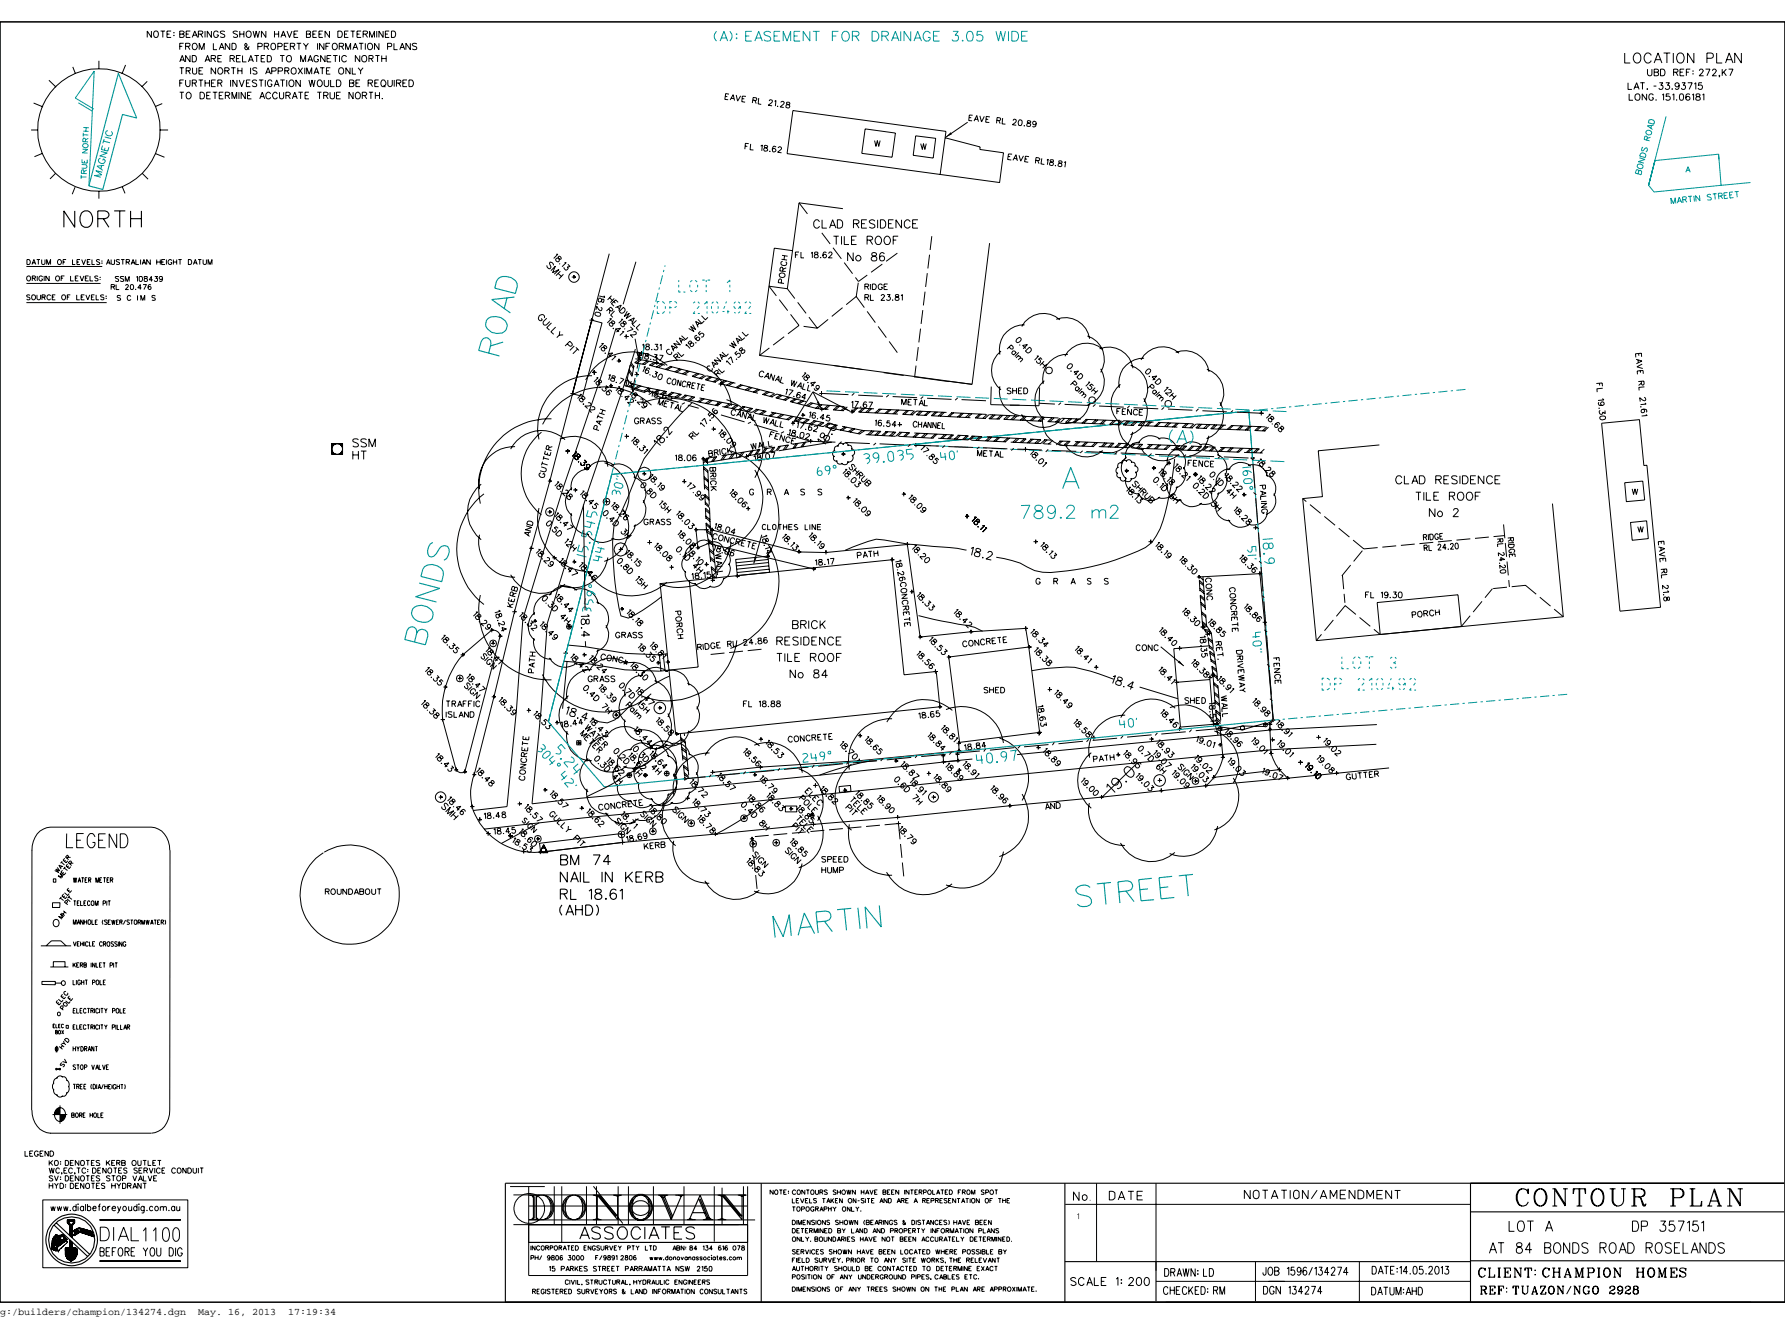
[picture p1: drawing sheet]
<svg xmlns="http://www.w3.org/2000/svg" width="544mm" height="404mm" viewBox="0 0 544 404" stroke-linecap="round" stroke-linejoin="round" font-family="sans-serif">
<defs><g id="words">
<g font-size="3">
<text x="0" y="400.6">g:/builders/champion/134274.dgn</text>
<text x="60.4" y="400.6">May. 16, 2013</text>
<text x="87.8" y="400.6">17:19:34</text>
</g>
</g></defs>
<g fill="none" stroke="#000" stroke-width=".3">
<path d="M0 6.7h544v389.9h-544zM30.1 18.5v2.4M38.3 19.8l-1.1 2.7M46.1 9.5v1.9l-1.2-1.9v1.9M47 9.7l.3-.2a.94 .94 0 0 1 1 1 .94 .94 0 0 1-1.1 .8l-.4-.7zM48.9 9.5h1.4M49.6 9.5v1.9M50.9 10.4h.7M52.2 9.5h-1.3v1.9h1.3M53 9.9v.2zM53 10.7v.2zM54.8 10.4h.8l.5 .3-.1 .5-.4 .2h-.8v-1.9h.8l.5 .3-.5 .6"/>
<path d="M54.8 18.9l.7-2 .8 2M54.8 14.1h.7M55 18.3h1M56 13.2h-1.2v1.9M56.6 14.1l1.1-.1 .1-.6-1.2-.2v1.9M56.7 10.4h.8M57.2 14.1l.7 1M57.9 16.9v2l-1.3-2v2M58 9.5h-1.3v1.9h1.3M58.6 11.4l.8-1.9 .8 1.9M58.6 16.9h.7a1.08 1.08 0 0 1 .6 1 1.08 1.08 0 0 1-.6 1h-.7zM58.8 10.7h1.1"/>
<path d="M58.9 13.3a.9 .9 0 0 1 1.2 .9 .9 .9 0 0 1-1.3 .7l-.2-1zM60.5 10.4h.9l.4-.4-.1-.4-1.2-.1v1.9M60.7 15.1v-1.9l.8 1.9 .7-1.9v1.9M61.1 10.4l.7 1M62.5 18.9l.7-2 .8 2M62.5 9.5v1.9M62.7 18.3h1.1M64.3 17.8h1.2l.1-.7-1.3-.2v2M64.4 9.5v1.9l-1.2-1.9v1.9M65 13.2v1.9h1.1M65 17.8l.7 1.1M66.4 17.8h.7"/>
<path d="M66.5 9.9a.76 .76 0 0 0-.8-.4 .76 .76 0 0 0-.6 .6v.5a.72 .72 0 0 0 .7 .8 .72 .72 0 0 0 .7-.8h-.5M66.8 15.1l.8-1.9 .7 1.9M67.1 14.5h1M67.6 16.9h-1.2v2h1.2M68.5 9.7l-.5-.2-.9 .2 .2 .4 1.1 .5 .1 .6-.5 .2-.9-.2M70 13.2v1.9l-1.3-1.9v1.9M70.1 17.8h1.1l.3-.6-.5-.3h-.9v2M70.7 13.2a1.01 1.01 0 0 1 1.3 1 1.01 1.01 0 0 1-1.3 .9zM70.8 17.8l.7 1.1M72.1 17.8h.7M72.4 9.7l-.5-.2-.9 .2 .1 .4 1.3 .7v.4l-.5 .2-.9-.2M73.1 10.4h1.2"/>
<path d="M73.1 9.5v1.9M73.3 16.9h-1.2v2h1.2M73.9 16.9v2h1.2M74.3 9.5v1.9M75.2 9.7l.4-.2a.94 .94 0 0 1 1 1 .94 .94 0 0 1-1.2 .8l-.4-.7zM75.7 18.9l.8-2 .7 2M75.9 14.1l-.6 1h-.4l-.3-.6 .7-.6v-.4l-.4-.3-.3 .3v.4l1.3 1.2M75.9 18.3h1.1M77.1 9.5l.5 1.9 .5-1.9 .5 1.9 .5-1.9M77.6 16.9h1.3M78.2 16.9v2M78.6 14.2h.8a.51 .51 0 0 0 .5-.5 .51 .51 0 0 0-.5-.5h-.8v1.9"/>
<path d="M79.6 17.8h.7M80.5 14.1l1.2-.1 .1-.6-1.3-.2v1.9M80.8 16.9h-1.2v2h1.2M81 9.5v1.9l-1.3-1.9v1.9M81.2 14.1l.7 1M81.4 16.9a1.01 1.01 0 0 1 1.3 1 1.01 1.01 0 0 1-1.3 1zM82.9 13.3a.91 .91 0 0 1 1.1 .9 .91 .91 0 0 1-1.1 .8l-.4-.6zM83.7 10.4h1.2M83.7 9.5v1.9M84.7 14.2l1.1-.1 .2-.6-.5-.3h-.8v1.9M84.9 9.5v1.9M85.3 16.9h1.4"/>
<path d="M85.6 11.4l.8-1.9 .7 1.9M85.9 10.7h1M86 16.9v2M86.6 14.1h.8M87.4 17.3a.81 .81 0 0 1 1.1-.3 .81 .81 0 0 1 .3 1.1 .81 .81 0 0 1-1 .7 .81 .81 0 0 1-.5-1.1zM87.5 9.5l.7 1.9 .8-1.9M87.9 13.2h-1.3v1.9h1.3M88.5 14.1l1.2-.1v-.6l-1.2-.2v1.9M89.2 14.1l.6 1M89.6 10.4h.7M90.4 13.2h1.4M90.8 9.5h-1.2v1.9h1.2"/>
<path d="M91.1 13.2v1.9M91.6 18.9v-2l.8 2 .7-2v2M92.5 13.2l.7 .9v1M93.4 10.4l1.2 .2v.6l-.4 .2h-.8v-1.9l1.2 .1 .1 .4-.5 .4M93.8 18.9l.8-2 .7 2M94 13.2l-.8 .9M94.1 18.3h1M95.3 10.4h.8M96.5 9.5h-1.2v1.9h1.2M96.8 13.2v1.9M97 17.3l-.1-.1a.79 .79 0 0 0-1-.1 .79 .79 0 0 0-.2 1l.5 .8 .7-.3 .1-.5h-.4M97.2 10.4h.8"/>
<path d="M98.4 9.5h-1.2v1.9h1.2M98.7 13.2v1.9l-1.3-1.9v1.9M99.1 16.9v2l-1.4-2v2M99.3 14.1h.8M99.7 17.8h.7M100.4 9.5v1.9l-1.3-1.9v1.9M100.6 13.2h-1.3v1.9M100.9 16.9h-1.2v2h1.2M101.5 16.9h1.4M102.2 16.9v2M103 9.5h.6a1.02 1.02 0 0 1 .8 .9 1.02 1.02 0 0 1-.8 1h-.6zM103.4 14.1l1.2-.2v-.5l-1.2-.2v1.9"/>
<path d="M103.5 16.9v2M104.1 14.1l.6 1M105 10.4h.7M105.3 15.1v-1.9l.8 1.9 .7-1.9v1.9M105.6 17.3a.92 .92 0 0 0-1.3-.1 .92 .92 0 0 0-.2 1.2 .92 .92 0 0 0 1.2 .4l.3-.4M106.2 9.5h-1.2v1.9h1.2M106.8 9.5h1.3M107.5 15.1l.8-1.9 .8 1.9M107.5 9.5v1.9M107.8 14.5h1M108.8 10.4h.8M109.4 13.2h1.3"/>
<path d="M109.6 16.9v2l-1.3-2v2M110.1 9.5h-1.3v1.9h1.3M110.1 13.2v1.9M110.4 17.2a.94 .94 0 0 1 1.5 .5 .94 .94 0 0 1-1.1 1.2l-.4-.3-.2-.5zM110.7 10.4l1.1-.2 .1-.6-1.2-.1v1.9M111.3 10.4l.7 1M111.3 13.2v1.9M112.4 17.8h1.1l.1-.7-1.2-.2v2M112.6 11.4v-1.9l.8 1.9 .7-1.9v1.9M113 17.8l.7 1.1M114.4 16.9h1.3M114.8 9.5v1.9"/>
<path d="M115.1 16.9v2M115.5 13.2v1.9l-1.4-1.9v1.9M116.3 17.8h1.4M116.3 16.9v2M116.8 9.5v1.9l-1.3-1.9v1.9M117.4 10.4h.8M117.7 16.9v2M118.1 14.2l1.1-.1 .1-.7-1.2-.2v1.9M118.6 9.5h-1.2v1.9h1.2M119.3 9.5h.7a1.06 1.06 0 0 1 .6 .9 1.06 1.06 0 0 1-.6 1h-.7zM120.1 13.2v1.9h1.1M121.8 15.1l.8-1.9 .8 1.9"/>
<path d="M122.1 14.5h1M125.1 13.2v1.9l-1.4-1.9v1.9M127 13.4l-.5-.2-.9 .2 .3 .5 1 .5 .1 .5-.5 .2-.9-.2M495.1 16.1v3.1h1.7M498.3 16.3a1.25 1.25 0 0 1 1.5 .2 1.25 1.25 0 0 1 .2 1.5 1.15 1.15 0 0 1-1.1 1.2 1.15 1.15 0 0 1-1.1-1.2v-.7zM503.2 16.9a1.01 1.01 0 0 0-1.6-.6 1.6 1.6 0 0 0-.5 1.7 1.6 1.6 0 0 0 1.4 1.2l.6-.4 .1-.4M504.1 19.2l1.2-3.1 1.2 3.1M504.5 18.2h1.6M507 16.1h2M508 16.1v3.1M509.9 16.1v3.1M511.2 16.6a1.13 1.13 0 0 1 1.3-.4 1.13 1.13 0 0 1 .7 1.1v.7a1.15 1.15 0 0 1-1.1 1.2 1.15 1.15 0 0 1-1.1-1.2z"/>
<path d="M516.2 16.1v3.1l-1.9-3.1v3.1M520.2 17.8l1.7-.2 .2-.4v-.7l-.6-.4h-1.3v3.1M523.2 16.1v3.1h1.6M525.9 19.2l1.1-3.1 1.1 3.1M526.2 18.2h1.5M530.7 16.1v3.1l-2-3.1v3.1M9.5 39.6h2M10.2 31.4l2.9 1.2M14.9 24.4l2.2 2.2M22.2 20.4l.7 1.9M44.9 24.8l-1.7 1.7M48.7 39.6h2.5"/>
<path d="M49.4 31.6l-2.2 .9M54.8 28.1h1.2M54.8 25.3h.7M54.8 20.6h1.2M55.4 20.6v2M55.4 28.1v2M56 24.4h-1.2v2M56.6 24.4v1.4l.5 .6a.59 .59 0 0 0 .8-.6v-1.4M56.7 21.6l1.1-.1 .1-.7-1.2-.2v2M56.9 28.4a.73 .73 0 0 1 .8-.3 .73 .73 0 0 1 .6 .7v.6a.76 .76 0 0 1-.8 .7 .76 .76 0 0 1-.8-.7zM57.4 21.6l.6 1M58.6 25.3l1.1-.1 .1-.7-1.2-.1v2"/>
<path d="M58.7 20.6v1.5l.2 .4 .4 .1 .6-.3v-1.7M59.3 25.3l.6 1.1M60.5 24.4h1.4M60.6 21.6h.8M61 28.1h.6a1.08 1.08 0 0 1 .7 1 1.08 1.08 0 0 1-.7 1h-.6zM61.2 24.4v2M61.9 20.6h-1.3v2h1.3M62.5 25.3h1.3M62.5 24.4v2M63 29.1h.8M63.8 24.4v2M64.2 28.1h-1.2v2h1.2"/>
<path d="M64.4 25.3h.8M64.9 28.1h1.3M65.5 28.1v2M65.7 20.6v2l-1.4-2v2M65.7 24.4h-1.3v2h1.3M66.4 25.3l1.1-.1 .1-.7-1.2-.1v2M66.5 20.9l.2-.2a.91 .91 0 0 1 1.3 1 .91 .91 0 0 1-1.5 .6l-.1-.4zM66.8 29.1h.8M67.1 25.3l.5 1.1M68.1 28.1h-1.3v2h1.3M68.5 21.6l1.1-.1 .2-.4-.5-.5h-.8v2M68.7 29.1l1.1-.2 .1-.6-.4-.2h-.8v2"/>
<path d="M69.2 21.6l.6 1M69.3 29.1l.7 1M70.3 24.4v2M70.4 20.6h1.4M70.7 30.1v-2l.8 2 .6-2v2M71.1 20.6v2M72.2 24.4v2l-1.2-2v2M72.5 21.6h1.2M72.5 20.6v2M72.8 28.1v2M72.9 24.4l.8 2 .7-2M73.7 20.6v2"/>
<path d="M74.8 28.1v2l-1.3-2v2M75.1 25.3h.8M75.4 29.1h.8M76.3 24.4h-1.2v2h1.2M76.4 20.6v2M76.6 28.1h-1.2v2h1.2M78.2 24.7a.74 .74 0 0 0-.7-.4 .74 .74 0 0 0-.6 .6l1 .5 .3 .7a.79 .79 0 0 1-1.3 0M78.3 20.9l-.4-.3-.9 .3 .2 .5 .8 .2 .3 .5v.2l-.4 .3-.9-.3M78.9 24.4h1.4M79.2 30.1l.7-2 .8 2M79.4 29.4h1M79.6 24.4v2"/>
<path d="M80.9 24.4v2M80.9 22.6l.8-2 .8 2M81.2 22h1M82.5 28.6a.74 .74 0 0 0-.9-.5 .74 .74 0 0 0-.6 .7v.6a.74 .74 0 0 0 .6 .7 .74 .74 0 0 0 .9-.5M82.8 21.6h1.2l.1-.8-1.3-.2v2M82.9 24.9l-.3-.5a1.03 1.03 0 0 0-1.1 .8 1.03 1.03 0 0 0 .5 1.2h.5l.3-.3 .1-.5h-.4M83.6 26.4l.7-2 .8 2M83.8 25.7h1M84.5 28.6a.74 .74 0 0 0-.8-.5 .74 .74 0 0 0-.6 .7v.6a.74 .74 0 0 0 .6 .7 .74 .74 0 0 0 .8-.5M84.8 21.6h1.1l.1-.8-1.2-.2v2M85.2 28.1l.1 1.8 .5 .2 .6-.2v-1.8M85.4 24.4h1.4"/>
<path d="M86.1 24.4v2M86.8 21.6l1.1-.1 .1-.7-1.2-.2v2M87.1 29.1h.9l.4-.3v-.5l-.4-.2h-.9v2M87.4 24.4v2M87.5 21.6l.6 1M87.8 29.1l.7 1M88.5 24.4a1.01 1.01 0 0 1 1.1 .8 1.01 1.01 0 0 1-.6 1.2 1.06 1.06 0 0 1-1-.8 1.06 1.06 0 0 1 .5-1.2zM89.1 30.1l.7-2 .8 2M89.3 29.4h1M90.8 20.6l1.4 2M90.9 28.1h1.4M91.5 24.4v2l-1.3-2v2"/>
<path d="M91.6 28.1v2M92.2 20.6l-1.4 2M92.9 20.6v2M93 29.1h.7M93.5 22.6v-2l.7 2 .8-2v2M94.1 24.4l.6 2 .4-2 .5 2 .4-2M94.1 28.1h-1.1v2h1.1M95.7 22.6l.7-2 .8 2M95.9 22h1M96.7 28.1h1.3M97 24.4a.97 .97 0 0 1 1.2 1 .97 .97 0 0 1-1.2 .9l-.3-.7zM97.4 28.1v2"/>
<path d="M97.5 20.6h1.4M98.2 20.6v2M98.6 29.1l1.2-.2 .1-.6-.4-.2h-.9v2M98.8 24.4v1.4l.6 .6 .5-.1 .2-.2 .1-1.7M99.3 29.1l.7 1M99.5 21.6h.7M100.6 28.1l.1 1.8 .5 .2 .7-.2v-1.8M100.7 20.6h-1.2v2h1.2M100.8 24.4v2h1.1M102.5 24.4h.7a1.08 1.08 0 0 1 .7 1 1.08 1.08 0 0 1-.7 1h-.7zM102.5 29.1h.8M103.8 28.1h-1.3v2h1.3"/>
<path d="M106.5 25.3h.9l.4 .2v.6l-.4 .3h-.9v-2l1.3 .1v.6l-.4 .2M106.7 20.6v2l-1.3-2v2M107.4 20.6v2h1.1M107.6 28.1v2l-1.3-2v2M108.5 28.4a.73 .73 0 0 1 .8-.3 .73 .73 0 0 1 .5 .7v.6a.76 .76 0 0 1-.7 .7 .76 .76 0 0 1-.8-.7zM108.5 25.3h.7M109.1 20.6l.8 1v1M109.7 24.4h-1.2v2h1.2M110.4 29.1h.9l.5-.4-.1-.4-.4-.2h-.9v2M110.7 20.6l-.8 1M111.1 29.1l.7 1M112.2 25.3l1.2-.1 .1-.7-1.3-.1v2"/>
<path d="M112.4 28.1h1.3M112.9 25.3l.6 1.1M113 28.1v2M114.2 25.3h.8M114.4 29.1h1.3M114.4 28.1v2M115.4 24.4h-1.2v2h1.2M115.7 28.1v2M116.4 24.4a.97 .97 0 0 1 1.2 1 .97 .97 0 0 1-1.2 .9l-.3-.7zM116.5 29.9v.2zM116.9 26l.5 .6M118.2 24.4v1.4l.6 .6 .7-.3v-1.7"/>
<path d="M120.1 24.4v2M120.8 25.3l1.3-.2v-.6l-1.3-.1v2M121.5 25.3l.7 1.1M122.8 25.3h.7M124 24.4h-1.2v2h1.2M124.6 24.4h.7a1.08 1.08 0 0 1 .7 1 1.08 1.08 0 0 1-.7 1h-.7zM221 29.4h.7M222.2 28.7l-1.1-.2-.2 1.8 1 .1M222.5 30.5l.9-1.7 .5 1.8M222.8 29.9l.9 .1M224.4 28.9l.4 1.9 .9-1.6M226.1 30l.7 .1"/>
<path d="M227.3 29.4l-1.1-.1-.1 1.7 1 .1M229.4 30.5h1.1v-.6l-1-.2-.2 1.7M230 30.5l.5 1.1M231.2 29.9l-.1 1.7 .9 .2M234.4 30.8l.4-.4 .6 .2-.1 .5-1.2 1 1.2 .1M236 30.9l.5-.3-.2 1.7M236.9 32.3l.2 .1zM238 31.2l.2-.2 .5-.1 .3 .4-1.3 1.3 1.1 .1M239.9 31.1l-.1 .5 .7 .4 .2 .4-.5 .5-.6-.2-.1-.5 .3-.3 .8-.2 .1-.2-.2-.4zM263.7 39.3l9.2 1.2-1 7.4-9.3-1.2zM294.9 37.2l-6.7 4.6M295.3 35.8l.7 .1"/>
<path d="M296.4 35.1l-1-.1-.2 1.7 1 .1M296.8 36.9l.9-1.7 .5 1.9M297.1 36.3l.9 .1M298.6 35.3l.5 1.8 .9-1.7M300.5 36.3l.7 .1M301.7 35.6l-1.1-.2-.2 1.8 1.1 .1M303.8 36.6l1.1-.1v-.5l-1-.2-.2 1.8M304.4 36.7l.4 .9M305.6 36l-.2 1.7 1 .1M308.7 36.7l.4-.4 .5 .2 .1 .4-.2 .4-1 .7 1.2 .2M310.6 36.5l.7 .1a1.35 1.35 0 0 1-.2 1.6h-.6l-.1-.3-.1-.7zM312.1 38.3h.1z"/>
<path d="M313.2 36.8l-.1 .5 1 .7-.2 .5-1-.2 .3-.7 .9-.4-.1-.3zM315.8 37.6l-.2 .2a.55 .55 0 0 1-.9-.1 .55 .55 0 0 1 .5-.8 .88 .88 0 0 1 .5 1 .88 .88 0 0 1-.9 .7l-.1-.2M496.1 25.2v2h1.2M496.5 28.6v1.9h1.2M497.9 27.2l.9-2 .7 2M498.2 26.6h1.1M498.4 28.8a.94 .94 0 0 1 1.5 .6 .94 .94 0 0 1-1 1.1l-.5-.2-.1-.5zM499.9 25.2h1.3M500.5 25.2v2M501.8 28.6v1.9l-1.3-1.9v1.9M502 27l.2 .2h-.2zM502.1 21.1v1.4l.6 .6a.6 .6 0 0 0 .7-.6v-1.4"/>
<path d="M503.8 29v-.2a.79 .79 0 0 0-1.1-.1 .79 .79 0 0 0-.2 1.1l.5 .7 .8-.2v-.5h-.4M503.9 26.2h.9M504.1 22h.8l.6 .4a.5 .5 0 0 1-.6 .7h-.8v-2h.8l.5 .2v.5l-.5 .2M504.6 30.5h.2zM505.7 25.2h1l-.6 .8a.64 .64 0 0 1 .7 .5 .64 .64 0 0 1-.5 .7 .64 .64 0 0 1-.8-.4M506.1 21.1h.6a1.08 1.08 0 0 1 .7 1 1.08 1.08 0 0 1-.7 1h-.6zM506.6 28.9l.4-.3v1.9M507.7 25.2h1.1l-.6 .8a.67 .67 0 0 1 .6 .6 .67 .67 0 0 1-.6 .7 .67 .67 0 0 1-.7-.5M508.8 28.6h-1l-.1 .8a.72 .72 0 0 1 1.1 0 .72 .72 0 0 1-.1 1.1 .72 .72 0 0 1-1-.3M509.6 27v.2zM509.7 28.9l.4-.3v1.9M510 22l1.2-.1 .2-.3-.2-.5h-1.2v2"/>
<path d="M510.7 22l.7 1.1M510.9 30.5h.1zM511.7 25.9a.64 .64 0 0 1-.9 .5 .64 .64 0 0 1-.2-1 .64 .64 0 0 1 1 .1l.1 .4a.98 .98 0 0 1-.7 1.3l-.5-.3M512 22h.8M512.1 28.7l.5-.1 .4 .3 .1 .8-.3 .8h-.5l-.4-.3-.1-.8zM512.6 25.2h1l-.6 .8a.64 .64 0 0 1 .6 .5 .64 .64 0 0 1-.4 .7 .64 .64 0 0 1-.8-.4M513.2 21.1h-1.2v2h1.2M513.9 22h.8M514.3 25.2h1.4l-.9 2M514.9 28.8l-.4-.2a.93 .93 0 0 0-.8 1 .93 .93 0 0 0 1 .9 .6 .6 0 0 0-.1-1.1 .6 .6 0 0 0-.8 .5M515.1 21.1h-1.2v2M515.7 28.9l.4-.3v1.9"/>
<path d="M516 21.6v.1zM516 22.4v.2zM516.4 25.6l.4-.4v2M517 28.7v.6l.6 .1a.55 .55 0 0 1 .6 .5 .55 .55 0 0 1-.6 .6h-.6l-.2-.3a.9 .9 0 0 1 1.1-.9l.2-.2-.2-.4zM517.9 21.6l.3-.5h.6l.3 .4-.3 .7-1 .9h1.4M518.7 25.2h-1l-.1 .9a.72 .72 0 0 1 1.1-.1 .72 .72 0 0 1-.2 1.1 .72 .72 0 0 1-1-.3M518.8 28.9l.5-.3v1.9M519.8 21.1h1.3l-.9 2M521.9 21.6a.59 .59 0 0 1 .6-.6 .59 .59 0 0 1 .6 .6l-1.3 1.5h1.4M524.1 23h-.3h.3l-.3 .5M524.8 21.1v2M525.3 21.9l.8 1.2"/>
<path d="M526.1 21.1l-1.3 1.3M526.8 21.1h1.3l-.9 2M13 46.7l-2.5 1M16.9 52.8l-1.7 1.7M22.9 57l-.9 2.2M30.1 58.2v2.3M37.3 56.9l.8 2M43.4 52.9l1.7 1.7M47.4 46.8l2.7 1.1M227.1 44.5l.7 .1M228.2 43.7h-1l-.2 1.7M228.8 43.8l-.2 1.8 1 .1"/>
<path d="M231.8 44.5l.5-.3-.1 1.7M233 44.3v.5a.67 .67 0 0 1 .8 .3 .67 .67 0 0 1-.1 .8h-.8l-.2-.5 .3-.3 .8-.2 .1-.3-.3-.3zM234.5 46l.2 .1zM236.5 44.8l-.1-.1a.86 .86 0 0 0-1.1 .5 .86 .86 0 0 0 .5 1.1 .54 .54 0 0 0 .6-.4 .54 .54 0 0 0-.4-.7 .54 .54 0 0 0-.6 .5M237.2 45.1l.4-.4 .4 .1 .2 .5-1.2 1.1 1.2 .1M266.5 42.8l.5 1.8 .4-1.8 .4 1.8 .4-1.8M279.1 41.4l6.1 .7-.8 6-6.1-.8zM280.6 43.7l.5 1.8 .3-1.8 .5 1.8 .4-1.8M288 42l10.7 2.8-.1 .7 7.2 1-1.2 9.1-64.7-8.8 1.7-13.1 46.7 6.3-1.8 13.1M307.3 47.6l.5 .1M308.4 47l-1.1-.1-.2 1.7 1.1 .1M308.7 48.8l.9-1.7 .4 1.9"/>
<path d="M309 48.2l1 .2M310.6 47.3l.5 1.8 .8-1.6M312.4 48.4l.6 .1M313.6 47.7l-1.1-.1-.3 1.6 1.2 .2M315.6 48.8h1.1l.2-.3-.4-.4-.8-.1-.1 1.8M316.2 48.9l.5 .9M317.5 48.2l-.3 1.7 1.1 .2M319 48.7l.4-.2-.2 1.7M320.2 48.7l-.1 .5 .7 .3 .3 .4-.6 .5-.6-.2v-.4l.2-.4 .9-.2 .1-.2-.3-.3zM321.6 50.4l.1 .1zM322.7 49l.1 .7 .6 .1 .2 .7a.59 .59 0 0 1-.9 .2 .59 .59 0 0 1 0-.9l1-.3-.4-.5zM324.3 49.5l.5-.3-.3 1.7"/>
<path d="M8.2 79.1h.5a.82 .82 0 0 1 .5 .7 .82 .82 0 0 1-.5 .8h-.5zM11.2 79.1h1M11.7 79.1v1.5M12.7 79.1v1.1l.4 .4 .5-.2 .1-1.3M19.2 79.8h.6M20.2 79.1h-1v1.5M22.1 79.1v1.5h.8M23.5 79.8h.5M24.4 79.1h-.9v1.5h.9M24.9 79.1l.6 1.5 .6-1.5M26.6 79.8h.6M27.5 79.1h-.9v1.5h.9"/>
<path d="M28 79.1v1.5h.9M30.4 79.3l-.3-.2-.7 .2 1 .9v.2l-.3 .2-.7-.2M31 79.5h.2zM33.9 79.1l.1 1.3 .4 .2 .5-.2v-1.3M36.4 79.3l-.3-.2-.7 .2 .2 .3 .8 .4-.1 .5-.9-.1M36.9 79.1h1M37.4 79.1v1.5M38.4 79.8l1-.1 .1-.5-1.1-.1v1.5M38.9 79.8l.6 .8M41.4 79.1v1.5h.9M42.8 79.1v1.5M45.8 79.1v1.5l-1.1-1.5v1.5"/>
<path d="M47.8 79.8h1.1M47.8 79.1v1.5M48.9 79.1v1.5M49.3 79.8h.6M50.3 79.1h-1v1.5h1M50.7 79.1v1.5M52.3 79.4a.64 .64 0 0 0-.9 0 .64 .64 0 0 0 0 .9 .64 .64 0 0 0 .9-.1v-.2h-.3M52.8 79.8h1M52.8 79.1v1.5M53.8 79.1v1.5M54.4 79.1h1M54.9 79.1v1.5"/>
<path d="M57.4 79.1h.5a.81 .81 0 0 1 .5 .7 .81 .81 0 0 1-.5 .8h-.5zM60.4 79.1h1M60.9 79.1v1.5M61.9 79.1v1.1l.4 .4 .5-.2 .1-1.3M169.4 78.9l.4-.3 .9 .4 .3-.2-.1-.4-.5-.4-.2 .5a.68 .68 0 0 1 .2 .7 .68 .68 0 0 1-.5 .5l-.5-.3zM169.5 77.4h.5l-1.3 1.3M172 80h.5l-1.2 1.3M185.7 77.3l-18.1 69.2-10.8 39.8-12.3 49.6a16.2 16.2 0 0 0-.7 9.9M193.8 79.7l-3.9 13M238.2 79l1.7 .2M238.3 77.8l1.7 .2M238.5 79.6l-.4 .2a.83 .83 0 0 0 .7 1.1 .83 .83 0 0 0 .9-.9l-.3-.3"/>
<path d="M239.1 78l-.2 1.1M241.5 76.3l-5.5-.7-4.5 32.7 64.7 8.8M242.4 77.6h.7M243.5 76.8h-1.1v1.7M244.1 76.8v1.7h.9M247.2 77.2l.4-.4v1.7M248.3 76.9l-.1 .4 .9 .3 .2 .4a.59 .59 0 0 1-.6 .6 .59 .59 0 0 1-.5-.6l.2-.4 .9-.3-.1-.4zM249.8 67.5a.91 .91 0 0 0-1.1-.6 .91 .91 0 0 0-.7 1v.7a.91 .91 0 0 0 .7 .9 .91 .91 0 0 0 1.1-.6M250.1 78.4v.1zM250.5 66.9v2.6h1.5M251.8 77l-.1-.1a.88 .88 0 0 0-1 .6 .88 .88 0 0 0 .6 1 .55 .55 0 0 0 .6-.5 .55 .55 0 0 0-.5-.6 .55 .55 0 0 0-.6 .6M252.6 77.3l.3-.5 .5 .1 .2 .5-1.1 1.1h1.2"/>
<path d="M252.8 69.5l.9-2.6 1.1 2.6M253.1 68.6h1.3M254 71.9h1.6M254.8 71.9v2.6M255.2 66.9h.8a1.41 1.41 0 0 1 .8 1.3 1.41 1.41 0 0 1-.8 1.3h-.8zM256.5 71.9v2.6M256.9 63.6l-13.4-1.8-3.6 26.1-5.5-.7M257.3 71.9v2.6h1.4M259.5 73.1h.9M260 76.9v2.6l-1.7-2.6v2.6M260.1 68.1l1.4-.1 .3-.5-.6-.6h-1.1v2.6M260.9 68.1l.9 1.4"/>
<path d="M261 71.9h-1.5v2.6h1.5M262.5 68.1h1.1M264.2 66.9h-1.7v2.6h1.7M264.2 73.1l1.5-.1 .2-.6-.6-.5h-1.1v2.6M265.1 73.1l.8 1.4M265.8 77.1v.7l.7 .2a.73 .73 0 0 1 .7 .7 .73 .73 0 0 1-.6 .8l-.9-.3a.88 .88 0 0 1 .1-1 .88 .88 0 0 1 .9-.2l.4-.6a.89 .89 0 0 0-1.3-.3zM266.6 67.4a.95 .95 0 0 0-.9-.5 .95 .95 0 0 0-.8 .6l1.7 1.2a.93 .93 0 0 1-.7 .8 .93 .93 0 0 1-1-.4M267.2 72.1a1.2 1.2 0 0 1 1.4 .5 1.2 1.2 0 0 1-.2 1.5l-.3 .3a1.2 1.2 0 0 1-1.4-.5 1.2 1.2 0 0 1 .3-1.5zM267.5 66.9v2.6M268.3 66.9h.9a1.41 1.41 0 0 1 .8 1.3 1.41 1.41 0 0 1-.8 1.3h-.9zM269.5 77.4a.68 .68 0 0 0-1.1-.3l-.3 .3a2.09 2.09 0 0 0 .3 2 .77 .77 0 0 0 1.1-.3 .77 .77 0 0 0-.5-1.1 .77 .77 0 0 0-.9 .6M269.9 72.1a1.2 1.2 0 0 1 1.4 .5 1.2 1.2 0 0 1-.2 1.5l-.3 .3a1.2 1.2 0 0 1-1.4-.5 1.2 1.2 0 0 1 .3-1.5z"/>
<path d="M270.8 68.1h.9M272.2 73.1h.9M272.3 66.9h-1.5v2.6h1.5M273.7 71.9h-1.5v2.6M274.7 66.9v2.6l-1.7-2.6v2.6M277.4 67.5a.92 .92 0 0 0-1.1-.6 .92 .92 0 0 0-.7 1 1.28 1.28 0 0 0 .8 1.6h.4l.6-.6M278.1 68.1h1M279.7 66.9h-1.6v2.6h1.6M301.6 74.1l-5.4 43M8 81.2h23.2M8 86.3h22.6M8 92.2h24.5"/>
<path d="M9.1 90l-.3-.2-.7 .2 .1 .3 .7 .3 .2 .5-.3 .2-.7-.2M9.7 80.6l.6-1.5 .6 1.5M9.8 84.7h.9l.1-.4-.3-.3h-.7v1.6M9.9 80.1h.8M10.3 84.7l.5 .9M11.3 89.8v1.1l.5 .4 .6-.4v-1.1M11.3 84v1.6M12.8 90.5h.9v-.6l-.9-.1v1.5M13 84.4a.64 .64 0 0 0-1-.1 .64 .64 0 0 0 0 1 .64 .64 0 0 0 1-.1v-.2h-.4M13.3 90.5l.5 .8M13.5 84v1.6M14.2 80.6v-1.5l.6 1.5 .6-1.5v1.5"/>
<path d="M15 84v1.6l-1-1.6v1.6M15.4 90.1a.64 .64 0 0 0-.9 0 .64 .64 0 0 0 0 .9 .64 .64 0 0 0 .9 0M15.9 90.5h.6M16.8 89.8h-.9v1.5h.9M18.6 84.7h.6M19.6 84h-1v1.6M20.5 90.5h.6M21.4 89.8h-.9v1.5M21.5 84v1.6h.9M22.9 84.7h.6M23.4 89.8v1.5h.9M23.9 84h-1v1.6h1"/>
<path d="M24.4 84l.6 1.6 .6-1.6M24.7 90.5h.6M25.7 89.8h-1v1.5h1M26 84.7h.6M26.2 89.8l.6 1.5 .5-1.5M27 84h-1v1.6h1M27.4 84v1.6h1M27.9 90.5h.5M28.8 89.8h-.9v1.5h.9M29.3 89.8v1.5h.8M29.9 84.2l-.4-.2-.6 .2 .2 .5 .7 .3 .1 .3-.4 .3-.6-.3M30.5 84.4v.2z"/>
<path d="M30.5 85.1h.1M31 80.2h.2zM31.7 90l-.4-.2-.7 .2 .2 .4 .9 .3-.1 .5-.5 .1-.5-.2M32.3 90.2h.1zM32.3 90.9h.1zM32.4 80.6l.6-1.5 .6 1.5M32.7 80.1h.7M33.9 87.3h.9l.2-.4-1.1-.2v1.5M34.5 87.3l.5 .9M35.4 86.7v1.5h.9M36.2 84.4l-.1-.2-1 .2 .1 .3 .9 .4v.6h-.5l-.5-.2M36.7 90.2l-.4-.2-.5 .1-.1 .4 .9 .3 .1 .5-.4 .2-.6-.2"/>
<path d="M37.7 84.4l-.1-.2-.9 .2v.3l.9 .4v.6h-.5l-.4-.2M38.2 85.7v-1.5l.6 1.5 .6-1.5v1.5M38.3 87l.2-.3 .6 .2-.2 .5-.7 .8h1M39.9 86.8l.2-.1a.73 .73 0 0 1 .6 .8 .73 .73 0 0 1-.8 .6l-.2-.6zM39.9 90.3a.63 .63 0 0 0-.9-.3 .63 .63 0 0 0-.2 .9 .57 .57 0 0 0 .4 .6 .57 .57 0 0 0 .7-.3M40 80.6l.6-1.5 .5 1.5M40.1 80.1h.9M41.3 88v.2zM41.6 84.5l.3-.3v1.5M41.9 90v1.5M42.6 84.2a.73 .73 0 0 1 .8 .7 .73 .73 0 0 1-.8 .8l-.2-.3zM42.9 91.5v-1.5l.6 1.5 .6-1.5v1.5"/>
<path d="M43.1 87.7h-1.1l.8-1v1.5M43.3 80.6l.6-1.5 .5 1.5M43.5 80.1h.8M43.6 86.7h1l-.7 1.5M44 84.2v.5a.62 .62 0 0 1 .8 .2 .62 .62 0 0 1 0 .8l-.9-.1v-.5l1-.5-.1-.4zM46 86.8l-.3-.1a.8 .8 0 0 0-.6 .7 .8 .8 0 0 0 .5 .8 .47 .47 0 0 0 .5-.5 .47 .47 0 0 0-.5-.4 .47 .47 0 0 0-.5 .4M46.6 85.2h-1.1l.6-1v1.5M47.2 84.2h.8l-.5 .6 .5 .1v.6l-.6 .2-.4-.3M47.3 90.2l-.4-.2-.5 .1-.1 .4 .9 .3 .1 .5-.4 .2-.6-.2M49.5 84.7a.5 .5 0 0 1-.7 .4 .5 .5 0 0 1 0-.9h.5a.79 .79 0 0 1 .3 1 .79 .79 0 0 1-.9 .5l-.1-.2M58.9 80.6l.6-1.5 .6 1.5M59.1 80.1h.8"/>
<path d="M63.4 80.6v-1.5l.6 1.5 .6-1.5v1.5M165.9 96.8a.78 .78 0 0 0-.3-.9 .78 .78 0 0 0-1 .1 .84 .84 0 0 0-.5 1 .84 .84 0 0 0 1 .6l.2-.3-.4-.3M166.6 96.9l-1.1 1.3a.67 .67 0 0 0 .3 .7 .67 .67 0 0 0 .7 0l1.1-1M166.6 80.8l.2 .6 .5 .4h.3l.3-.4-.4-1.1 .1-.5 .6 .2 .5 .8M167.9 82.4l1.3-1.3-.8 1.9 1.9-.9-1.4 1.4M168.1 98.4l-1.5 1.4 .9 .8M169.3 99.6l-1.4 1.5 .8 .7M170.1 83.3l1 .9M170.6 80.3h.1M170.8 82.6l-1.4 1.4M171.7 83.5l-1.4 1.5M173.1 80.5l.6 .7-.8 .1a.58 .58 0 0 1 0 .8 .58 .58 0 0 1-.8 .1 .58 .58 0 0 1-.1-.8"/>
<path d="M174.2 84.4h1.3h-.6v-.6v1.2M179.7 97.5h1.2h-.6v-.6v1.3M180.3 97.5l3.2 .9-6 22.3-3.1-.8zM180.3 97.5l-5.8 22.4M181.4 95.4a1.06 1.06 0 0 1 1.6 .4 .89 .89 0 0 1-1 .5 .89 .89 0 0 1-.6-.9zM182 92.6h.2zM182.5 90.9l.7 .1 .4 1.1a.64 .64 0 0 0 .5-.9h-.5a.67 .67 0 0 1-.4 .7 .67 .67 0 0 1-.8-.2zM183.1 93.6l.4 .3-.2 .6-.5 .1-.9-1.3-.3 1.1M184.1 90.1l.2 .5-1.7-.5M185.5 94.1l.8 .6 .5-.3-.7-.9-1.3 1.2M185.7 98.5l.4-.2 .8 .3 .4-.2a.56 .56 0 0 0-.2-.5 .56 .56 0 0 0-.7-.1l.4 1-.3 .6-.5-.1zM185.8 97.1h.6l-1.3 1.3"/>
<path d="M185.8 90.7l.8 .8M185.9 94.5l-.2 1.1M186.4 90.1l-1.2 1.2M186.9 100v.1zM187 91.8l.5 .5M187.2 90.9l-1.2 1.3M187.3 94.7l-1.2 1.3 .7 .7M187.5 93.7l1.8-.8-.7 1.7M188.1 93.4l.7 .7M188.4 92.1l-.8-.8-1.2 1.2 .7 .8M189.3 97.2l.5 .1-1.2 1.1M189.4 98.4l1.1 .4 .3-.2-.3-.7-.4-.1-.2 .4 .3 1.1a.6 .6 0 0 1-.8 0 .6 .6 0 0 1 0-.9z"/>
<path d="M190 93.6l.4 .4a.99 .99 0 0 1-.2 1.1 .99 .99 0 0 1-1.1 .2l-.4-.4zM191.2 94.8l-1 1.6 1.6-1-1 1.6 1.6-1M191.5 97.7l1.8-.9-.8 1.8M192.1 99.5l.9 .8-1.9 .7M192.1 97.4l.7 .6M194 97.6l-1.3 1.2 .8 .7M195.1 98.7l-1.2 1.2 .7 .7M211.1 98.9l.9 1.5-1.5-.9 1 1.5-1.6-1M212.7 97.3l1.2 1.2 .7-.7M213.1 98.4l-.6 .7M213.7 98.7l-1.7-.8 .8 1.8M213.8 96.2l1.2 1.2 .7-.7"/>
<path d="M237.7 83.4a.86 .86 0 0 1 1.1-.2 .86 .86 0 0 1 .3 1.1 .86 .86 0 0 1-1.1 .2 .86 .86 0 0 1-.3-1.1zM238.1 86.2l.1-1-.5-.2-.4 .3-.1 .8 1.7 .2M238.5 82.6v-1.1l-.3-.2-.5 .5v.7l1.7 .2M239.6 81.6l-1 .4M263.6 87.3l1-.1 .2-.4-.5-.3h-.7v1.7M263.6 90.6l1-.1 .1-.6-1.1-.2v1.8M264.2 87.3l.6 .9M264.2 90.6l.6 .9M265.3 89.7v1.8h1M265.3 86.5v1.7M265.9 86.5h.5a.88 .88 0 0 1 .7 .8 .88 .88 0 0 1-.7 .9h-.5zM268.6 90.1l.3-.4 .7 .4-1.1 1.4h1.2"/>
<path d="M268.9 86.9a.65 .65 0 0 0-.7-.4 .65 .65 0 0 0-.6 .6v.4a.64 .64 0 0 0 .7 .7 .64 .64 0 0 0 .6-.7h-.4M269.4 87.3h.7M270.3 89.7h1l-.5 .7a.59 .59 0 0 1 .4 1 .59 .59 0 0 1-1-.2M270.5 86.5h-1.1v1.7h1.1M272 91.3v.2zM273 89.8v.5l.7 .3 .3 .3a.59 .59 0 0 1-.6 .6 .59 .59 0 0 1-.6-.6l1.1-.8-.1-.3zM274.6 90.1l.4-.4v1.8M312.2 98.9a7.5 7.5 0 0 0-7.5 9.1M321.9 97.3a7.5 7.5 0 0 1 10.2 5.9M323 97.4a7.4 7.4 0 0 0-11.6 2.1M170.6 100.9l-.2 1.2-.7 .7M171.6 102l-1.2 .1"/>
<path d="M172.9 104.7l.9 .8 .4-.1 .2-.4-.7-1.1-1.5 1.5M173.8 119.9h1.3h-.6v-.7v1.3M175 105.4l-1.3 1.3M175.5 105.8l.9 .9M176 106.3l-1.4 1.5M180.4 113.4h1.3h-.6v-.6v1.3M180.4 114.4a16 16 0 0 0-16.1 19.4M181.7 116.5l.6-.3a.55 .55 0 0 0 .5 .4 .55 .55 0 0 0 .5-.4l-.5-.6-.3 .2 .3 1.2a.61 .61 0 0 1-.8 .3 .61 .61 0 0 1-.3-.8zM181.8 115h.5l-1.3 1.3M182.8 117.9l.1 .2zM183.3 106.1l.6-.3a.65 .65 0 0 0 1 .2l-.1-.4-.5-.4-.2 .2 .2 .9-.2 .6-.8-.3zM183.3 104.6h.6l-1.3 1.3"/>
<path d="M184.4 107.5l.1 .2zM184.7 117.4l.6 .7-.8 .1a.59 .59 0 0 1 .1 .8 .59 .59 0 0 1-.8 .1 .59 .59 0 0 1-.2-.8M184.9 119.4a.56 .56 0 0 1 .8 0 .56 .56 0 0 1 0 .8 .56 .56 0 0 1-.8 0 .93 .93 0 0 1 .2-1.1 .93 .93 0 0 1 1.2-.1l.1 .4M185.5 114.3l.5-.2-.5 1.6M185.6 117.5h1.2h-.6v-.6v1.3M186.2 108.6l-.9-.8 1.4-.3-1.2 1.2M186.6 114.5l-.1 .4 .8 .6-.2 .6h-.7l-.3-.3 .3-.6h.7l.4-.3-.2-.4zM187.2 108.4l.5 .1-1.3 1.2M187.7 116.5l.2-.1zM187.7 100l-2.6 8.9a1532.2 1532.2 0 0 0-25.8 79.6l-1.9 27.6-2.9 29.6-10.2 1.2M188 110h1.2h-.6v-.7v1.2M188.4 119.2l.3-.3 1 .5 .2-.2a.64 .64 0 0 0-.5-.9l-.3 .5a.73 .73 0 0 1 .4 .7 .73 .73 0 0 1-.6 .6l-.5-.4z"/>
<path d="M188.4 117.7l.6 .1-1.3 1.2M188.6 101.1l-.9-.9 1.4-.2-1.2 1.1M189.1 115.1l1.1 .4-1.4 1.4M189.7 100.9l.5 .1-1.3 1.2M190.2 102.5h1.3h-.7v-.6v1.3M190.4 100.1h.1M190.7 116.1l.2-.2a.81 .81 0 0 1 .7 1 .81 .81 0 0 1-1.2 .5zM191.2 115.5l1 1.4M191.8 117.7h1.2h-.6v-.6v1.2M191.8 112.6l.9 1.4M192 111.1l-1.2 6.5 6.2 1.7M192.1 110.8l.9 1.4"/>
<path d="M192.2 118.5h1.2h-.6v-.7v1.3M192.2 110.2l1 1.5M192.4 116.1l-.2 .6 4.3 1.2 6.7 1.4-1.4 .9M192.6 119h.5l-1.2 1.3M193 116.9l-1.6 .8M193 101.1l.5-.1 .4 .2v.5l-.6 .3h-1.2l.8 .8M193.2 111.4l-.6 3.2-1-1.5M193.4 114.1h1.2h-.5v-.7v1.3M193.5 110.5l3.2 .6M193.5 115.1l-.7 3.4 3.9 1.1M193.5 103.2l1.1 6.1M193.6 106.3l-3.9 12.4-10.8 31.7-12.1 39.5-2 26.8-2.7 28.1 14.9-1.7 32.2-2.9 87.1-9"/>
<path d="M193.6 109.3l4.9 .8 4.2 1.1M193.7 113.3l.5 .8M194.1 109h1.2h-.6v-.7v1.3M194.4 108.3h1.3h-.7v-.6v1.2M194.8 107.7h1.3h-.6v-.7v1.3M194.8 117.4l-1.5 .9M194.9 109.4l-1.5 1.1M195 108.3l-.9 3.9M195.4 109.6l-1.4 1M195.4 117.6l-1.6 .8M195.6 107.8l.5-.3-.3 1.8M195.7 105.1l.5-.3v1.8"/>
<path d="M196.2 111.8l.5-.2-.8 1.7M196.8 107.7l-.1 .5 .1 .1a.7 .7 0 0 1 .7 1 .58 .58 0 0 1-.9 0 .58 .58 0 0 1 .2-.9l.7-.1 .2-.4-.3-.2zM196.9 104.9v.5l.8 .2 .2 .4a.59 .59 0 0 1-.5 .6 .59 .59 0 0 1-.6-.6l1.1-.8-.1-.3zM197.2 119.2h1.3h-.6v-.7v1.3M197.3 109.9l-1.5 1M197.7 118.2l-1.4 .9M197.8 110l-1.5 1.1M197.9 112.6l-.1-.4a.86 .86 0 0 0-1.1 .5 .86 .86 0 0 0 .5 1.1 .54 .54 0 0 0 .4-.9 .54 .54 0 0 0-.9 .1M197.9 111.3l11.6 3M198.1 114.1l-.1 .2zM198.3 109.4v.1zM198.3 118.3l-1.5 1"/>
<path d="M198.4 119.5l8.9 1.8M198.5 106.5h.2zM198.5 119.4l.6-.3-.4 1.7M198.5 119.7l-.8 .5M199.4 107.9l.9 .2-.6 .6 .5 .2v.4l-.3 .4-.8-.1v-.2M199.4 110.4l-1.5 .8M199.6 104.9h.9l-.5 .7 .5 .1v.4l-.3 .5-.7-.1-.1-.3M199.6 110.5h1.1h-.5v-.6v1.2M199.6 113.1l.8 .4-.7 .3 .4 .3v.4l-.3 .4h-.5l-.4-.3v-.3M199.7 119.3l-.1 .3 .9 .8v.4a.61 .61 0 0 1-.8 .2 .61 .61 0 0 1-.3-.7l1.2-.5-.3-.5zM200 110.5l-1.5 .9M200.6 118.7l-1.5 1"/>
<path d="M201 114.1l.3-.2a.87 .87 0 0 1 .6 1 .87 .87 0 0 1-1 .7 .85 .85 0 0 1-.4-.8 .85 .85 0 0 1 .5-.7zM201 108.2l1.1 .1-1 1.7M201.1 105.2l.4-.3v1.8M201.1 110.9a16 16 0 0 1 21.8 12.7M201.1 118.8l-1.5 1M201.5 110.9l-1.5 .9M202.1 111.1l-1.5 .9M202.7 119.1l-1.5 1M203.4 111.3a16 16 0 0 0-24.9 4.4M204 106.5a.65 .65 0 0 0-.8 .2 .65 .65 0 0 0 .1 .8l.3 .3a.61 .61 0 0 0 .8 .2 .61 .61 0 0 0 .2-.8M204.1 111.6l10.3 2.6M204.3 111.6l-1.5 .9"/>
<path d="M204.5 115.6a.55 .55 0 0 0-.6-.5 .55 .55 0 0 0-.5 .6l-.1 .4a.55 .55 0 0 0 .3 .7 .55 .55 0 0 0 .7-.2M204.5 119.4l3.1 .7M204.7 119.5l-1.4 1M204.8 111.7l-1.5 1M205.1 115.6l.4-.1a.89 .89 0 0 1 .5 .9 .89 .89 0 0 1-.9 .8l-.3-.6zM205.3 119.6l-1.5 1M205.7 105.8l-.6 .7M205.8 109l.7-.7-.3-.5-1 .6 1.2 1.3M206.1 103.8l1.2 1.2-2-.4 1.2 1.3M206.2 108.7l1.1 .2M206.3 106.1l-1.7-.8 .7 1.7M206.5 107.2l1.2 1.4 .7-.7"/>
<path d="M207.2 112.3l-1.5 1M207.6 115.9l-.3 1.7-.6-1.9-.4 1.7M207.7 102.3l1.3 1.1 .6-.6M207.7 112.5l-1.5 .9M208.1 103.4l-.6 .6M208.7 103.7l-1.7-.8 .8 1.7M209 105.4l.1-.5 1.2 1.2M209 116.6a.55 .55 0 0 0-.6-.5 .55 .55 0 0 0-.5 .5v.5a.55 .55 0 0 0 .3 .6 .55 .55 0 0 0 .7-.2M209.5 117.1l.8 .1 .2-.6-.9-.3-.3 1.7M209.5 113l-1.5 .8M210 117.2l.2 1M210.1 103.9l-.4 .6 .2 .2 .9-.2 .6 .2-.3 .8-.5 .1-.2-.3-.1-.3 .4-.8-.1-.3z"/>
<path d="M210.1 113.1l-1.5 .9M210.9 117.4l.6 .1M212 104.4h.2zM212 116.7l-.9-.1-.4 1.7 1 .1M212.4 102.2l-.4 .1a.91 .91 0 0 0 .1 1 .91 .91 0 0 0 1 .3 .55 .55 0 0 0 0-.7 .55 .55 0 0 0-.7-.1 .55 .55 0 0 0-.1 .7M212.4 116.8l1 .3M212.4 113.8l-1.5 .8 3.1 .9M212.9 116.9l-.3 1.8M213 113.8l-1.5 1M213.4 100.9l-.5 .6 .4 .6a.59 .59 0 0 1 .6-.7 .59 .59 0 0 1 .5 .7 .59 .59 0 0 1-.7 .5M213.8 117.9l.6 .2M214.7 114.3l-1.5 .9"/>
<path d="M214.9 117.3l-.9-.1-.4 1.6 .9 .2M215 115.7l3.1 .8M215.2 114.4l-1.5 1M215.3 114.4l8.8 2.3M216.4 111.5h-.6l-.3 .4 .1 .4a1.15 1.15 0 0 0 1.2 .7l.3-.4-.1-.4M216.5 114.8l-1.5 .8M217 114.9l-1.5 .9M218.1 110.8l-.7 .7M218.2 114.1l.7-.8-.4-.5-.9 .6 1.2 1.4M218.4 108.9l1.3 1.1-2-.4 1.2 1.3M218.6 113.7l1 .2M218.7 111.1l-1.7-.8 .7 1.8"/>
<path d="M218.8 115.4l-1.5 .9M218.9 112.3l1.1 1.3 .8-.7M218.9 117h1.3h-.6v-.6v1.3M219.4 115.5l-1.6 .9M220 107.2l1.3 1.3 .7-.7M220.5 108.4l-.6 .7M220.9 115.9l-1.5 .9 11.6 3M221.1 108.7l-1.7-.8 .7 1.7M221.4 110.4l.1-.5 1.2 1.2M221.4 116.1l-1.5 .8M221.9 109.4l.9-.7 .5 1.8M222.9 116.5l-1.5 .8"/>
<path d="M223.4 103.9l1 1.5-1.6-.9 1.1 1.5-1.7-1M223.5 116.6l-1.5 .9M224.4 109.4h.1zM224.6 107l-.7 .6 .6 .6a.62 .62 0 0 1 .7-.6 .62 .62 0 0 1 .4 .8 .62 .62 0 0 1-.8 .4M225 102.3l1.2 1.2 .8-.7M225.5 106.2l-.2 .3 .2 .3 1.3-.2a.63 .63 0 0 1 0 .8 .63 .63 0 0 1-.9 0l.3-1.3-.3-.2zM225.5 103.5l-.6 .6M225.6 117.2l10.2 2.6M225.7 117.2l-1.5 .9M226.1 103.8l-1.7-.8 .6 1.7M226.1 101.1l1.2 1.3 .8-.7M226.2 117.3l-1.5 .9"/>
<path d="M228.6 117.9l-1.5 .9M229.2 118.1l-1.5 .8M231.1 118.5l-1.6 .9M231.6 118.7l-1.6 .8M232.7 113.6a.64 .64 0 0 0-.6-.6 .64 .64 0 0 0-.6 .5 .79 .79 0 0 0 .5 1.3l.5-.3M232.9 115.1l1.2-1.5 .1 1.9M233.3 114.6l.9 .3M233.8 119.3l-1.4 .9M234.4 119.4l-1.5 .9M236.1 114.2l-.5 1.7-.6-2.1-.5 1.7M236.1 119.9l-1.5 .8M236.2 116.1l1.1-1.6 .2 1.9"/>
<path d="M236.6 115.5l.8 .3M238.3 114.8l-.6 1.7 1.1 .3M239.5 118.7l.5-.2-.5 1.7M240.5 118.7l1.2 .2-1.3 1.6M241.3 115.7l-.1 1.8 .9-1.5-.1 1.7 .9-1.5M242.9 118l1.2-1.4 .1 1.8M243.2 117.5l1 .2M244 119.9l-.2-.4-.7 .2-.4 1.2a.58 .58 0 0 0 .7 .3 .58 .58 0 0 0 .4-.7l-.4-.4-.5 .2-.1 .2M245 116.8l-.5 1.7 .9 .3M245.1 113.5l.5 .1-1.2 1.3M245.2 114.8l1.1 .3 .4-.3-.6-.6-.3 .2 .3 .8-.2 .6a.62 .62 0 0 1-.8-.2 .62 .62 0 0 1 .1-.8zM246.1 116.5l.2 .1z"/>
<path d="M246.5 117.2l-.5 1.7 1 .3M247.7 119.4l11.4 5.9M247.7 119.4l2.5 4.9M247.7 119.4l-6 9.5M248 117.6l-.9-1 1.4-.2-1.3 1.3M248.2 118.3v.1a.83 .83 0 0 0 1.1 .3 .83 .83 0 0 0 .3-1.1 .53 .53 0 0 0-.7-.1 .53 .53 0 0 0-.1 .7 .53 .53 0 0 0 .7 .1M249.7 119.9h1.3h-.6v-.7v1.3M251 119.9l7.6 .3M253.9 111.3l9.1 1.3M260.3 119.8l-.7 .7M269.3 113.5l6.1 .9M278.7 114.8l17.5 2.3"/>
<path d="M302.1 117.7l-.2 5.5 14.8 .4 .1-5.6M304.7 117.7a7.4 7.4 0 0 0 7.5 9M305.1 106.9a7.5 7.5 0 0 0 0 11.9M307.5 105.6l.8 .7 .5-.2-.1-.5-.5-.6-1.3 1.3M308.1 118.4l-.4-.2-.8 .2 .2 .4 1 .6v.3l-.4 .2-.8-.2M308.6 118.2v1.7M308.6 119h1.2M309.5 107.5a.57 .57 0 0 0-.5-.6 .57 .57 0 0 0-.6 .6 .57 .57 0 0 0 .6 .5M309.7 107.3l-.8 .9M309.8 118.2v1.7M309.9 103.3a.77 .77 0 0 1 1.2-.3 .87 .87 0 0 1-.4 1.1 .87 .87 0 0 1-1.1-.2zM310.2 108.4l.8 .3-.7 .9"/>
<path d="M310.4 119h.7M310.5 107.3l-1.2 1.3M310.5 108.2l-.9 .8M310.8 105h.1M310.9 109l.5 .1 .3 .3-.8 .9M311.5 118.2h-1.1v1.7h1.1M312 118.2h.6a.95 .95 0 0 1 .6 .9 .95 .95 0 0 1-.6 .8h-.6zM312.5 106.9l1.3-1.2 .4 .4a.94 .94 0 0 1-.2 1.1 .94 .94 0 0 1-1.1 .1zM312.6 106.1l-.9-.9 1.4-.2-1.3 1.2M316 108.4h.5l-1.2 1.3M317.6 109.5l-.5-.6-.6 .5a.63 .63 0 0 1 .6 .7 .63 .63 0 0 1-.8 .6 .63 .63 0 0 1-.4-.8M317.6 110.6l.8 .9"/>
<path d="M318.2 110l-1.3 1.3M318.3 116a7.5 7.5 0 0 0 0 11.8M319 110.9l-1.2 1.3M325.5 107.9a7.5 7.5 0 0 0-7.6 9.1M325.5 111.2l.5-.4 .6 .1a.85 .85 0 0 1-.2 1.2 .85 .85 0 0 1-1.2-.2zM326.3 113l.2 .1zM326.8 116.6l.8 .7 .6-.4-.7-.9-1.3 1.2M328.2 114.1l-.9-.8 1.4-.3-1.2 1.2M328.8 118.5a.56 .56 0 0 0-.4-.7 .56 .56 0 0 0-.7 .5v.5l.6 .2M329 118.3l-.8 .9M329.4 113.7l.4 .4a.87 .87 0 0 1-.2 1 .87 .87 0 0 1-1 .2l-.4-.4zM329.6 119.4l.7 .2-.1 .4-.6 .6"/>
<path d="M329.8 118.3l-1.2 1.2M329.8 119.2l-.8 .7M331.4 102.3a7.5 7.5 0 0 1 4 11.1M331.6 116.4h.5l-1.2 1.3M333.2 118.7l.8 .7M333.2 117.5l-.5-.5-.6 .4a.61 .61 0 0 1 .6 .6 .61 .61 0 0 1-.7 .6 .61 .61 0 0 1-.4-.8M333.8 118.1l-1.2 1.2M334.6 118.9l-1.3 1.2M335.1 106.2a7.5 7.5 0 0 1 10.2 6M335.4 112.3a7.5 7.5 0 0 1-4 11.1M336.1 106.5a7.4 7.4 0 0 0-11.6 2M341.5 117.1a7.5 7.5 0 0 0 0 11.8"/>
<path d="M344.6 111.3a7.5 7.5 0 0 1 4.1 11.1M348.7 109.1a7.5 7.5 0 0 0-7.6 9.1M349.4 112.8l.8-.5a.87 .87 0 0 1 .3 1.2 .87 .87 0 0 1-1.2 .3l-.2-.3zM350.2 114.6l.1 .1zM350.4 117.7l.8 .6 .5-.4-.1-.4-.6-.5-1.2 1.3M352 116.5l1.2-1.2 .5 .4a.94 .94 0 0 1-.3 1 .94 .94 0 0 1-1 .2zM352 115.7l-.9-.9 1.5-.3-1.3 1.3M352.4 119.5a.52 .52 0 0 0-.5-.6 .52 .52 0 0 0-.6 .5 .52 .52 0 0 0 .6 .5M352.6 119.4l-.9 .7M353.4 119.4l-1.3 1.1M355.4 118h.6l-1.2 1.3M356.1 118.8l.6-.1 .3 .2v.5l-.6 .3h-1.2l.8 .8"/>
<path d="M357.6 119.7l-1.2 1.2M358.3 107.3a7.5 7.5 0 0 1 10.2 6M359.3 107.6a7.4 7.4 0 0 0-11.6 2M367.8 112.5a7.5 7.5 0 0 1 4.1 11.1M486.5 116.8l1.8-.2 .1 1.1M487.4 116.7l.1 .7M488.4 118.3l-1.7 .1v1M498.6 109.4l1.8 .6-1.7 .8M499.2 109.6l.1 .9M499.4 107.7v.6M499.9 112.8l.1 .7M500.2 116.1l.2 1.1 .2 .1 .4-.1v-1.1l-1.7 .1"/>
<path d="M500.2 116.7l-.8 .7M500.3 108.7l-.1-1.1-1.8 .2 .1 1.1M500.5 110.9l-1.6 .8 1.7 .5M500.8 113.8l-.1-1-1.8 .2 .1 1M501.1 117.8l-1.7 .2 .1 .9M101.1 135.1h3.3v3.3h-3.3zM101.2 137.5l.7 .8h-.6zM101.2 135.2v.7l.7-.7h-.6M101.2 137.2l.3 .7 .7 .4h-1zM101.2 135.2l1.1-.1-.8 .5-.3 .7zM101.2 135.2h.8l-.6 .4-.2 .5zM101.3 137.6l.5 .7h-.5z"/>
<path d="M101.3 135.3h.4l-.4 .6zM101.3 135.3h.3l-.3 .5zM101.3 137.9l.2 .3zM101.4 138.1h.1M101.3 135.4h.2l-.2 .3zM101.3 135.4h.1M101.6 138.2h-.3v-.4l.4 .4M103.2 135.1h1.1l.1 1.2-.2-.4zM103.5 135.2h.8v.8zM103.5 135.2h.7l.1 .7zM103.6 138.2l.7-.6-.1 .6zM103.7 135.3l.4-.1 .1 .5z"/>
<path d="M103.8 135.3h.3l.1 .3zM103.9 135.3l.2 .2zM104 135.4h.1zM104.1 138.1h.1M104.2 137.7v.5h-.4zM104.2 137.8l-.2 .3zM104.3 137.4v.9h-.8l.6-.5zM104.4 137.2l-.1 1.2-1-.1 .5-.2zM107.5 137.4v2.5M107.5 138.6h1.7M109.2 134a.97 .97 0 0 0-1.7 .3l.1 .2 1.4 .6 .2 .7a1.16 1.16 0 0 1-1.7 0M109.2 137.4v2.5"/>
<path d="M110 137.4h1.7M110.8 137.4v2.5M111.7 134a.97 .97 0 0 0-1.7 .3l.1 .2 1.3 .6 .3 .7a1.16 1.16 0 0 1-1.7 0M112.4 136.1v-2.4l1.1 2.4 .9-2.4v2.4M157 136a10.7 10.7 0 0 0-10.9 13M165 131.6a16 16 0 0 0 0 25.3M165.6 139.5l1.7 .4M165.8 138.9l-.3 1.1M166.2 137.3l-.3 1 1.7 .4 .3-1M166.9 137.9l-.2 .7M167.1 137l.2-1.1-.3-.2-.4 .1-.2 1 1.7 .4M168.1 127.6a21.4 21.4 0 0 0-21.7 25.8"/>
<path d="M168.3 136l-1 .4M170.6 133.7a10.6 10.6 0 0 1 14.6 8.4M172.2 133.9a10.6 10.6 0 0 0-16.6 2.9M172.4 137.4h1.3h-.7v-.6v1.3M175.3 137.6l.5 .1-1.3 1.3M175.3 138.9l1.1 .3 .4-.1-.1-.4-.5-.4-.3 .4 .3 1.1a.6 .6 0 0 1-.9 0 .6 .6 0 0 1 0-.9zM176.7 120.1h.5l-1.2 1.3M176.8 121.4l.4-.1a.62 .62 0 0 0 .6 .3 .62 .62 0 0 0 .5-.3l-.6-.6-.3 .2 .3 .9-.2 .6-.5-.1-.5-.5zM177.7 123l.2 .2zM179.2 122.7h.5l.3 .2-.1 .6-1.7 .2 .9 .7M180.4 124l.6-.1 .3 .7-.6 .3h-1.2l.8 .8M181.8 130.9l.2-1-.6-.3-.6 1 1.7 .5"/>
<path d="M182.2 126.8l1.6 .6M182.4 126.3l-.5 1.1M182.5 125.8l1.7 .5M182.9 128.2l-.3 .9M182.9 124.6l1.7 .6M183.6 128.2l-1.9 .1 1.4 1.2M183.7 124.9l-.4 1.1M189.6 120.7h.1M190.3 132.9h1.3h-.7v-.6v1.3M191.3 121.8l-.9-.9 1.4-.3-1.2 1.3M192.3 121.7l.5-.1 .3 .5-.1 .3-1.7 .2 .8 .8M192.5 120.5l.6-.3 1 .3 .1-.3a.57 .57 0 0 0-.3-.5 .57 .57 0 0 0-.6 .1l.3 .9-.2 .6-.8-.3z"/>
<path d="M193.1 134.6l.6-.3 .9 .4 .1-.4-.6-.6-.3 .5 .3 1.1a.62 .62 0 0 1-.7 0 .62 .62 0 0 1-.3-.7zM193.2 133.2h.5l-1.3 1.2M193.6 121.9l.2 .1zM194.2 136l.1 .2zM194.6 127.7a.65 .65 0 0 0-.7-.4 .65 .65 0 0 0-.5 .7v.4a.64 .64 0 0 0 .6 .7 .64 .64 0 0 0 .6-.7h-.4M195.2 121.6h.5l.3 .4-.2 .4-1.7 .1 .9 .8M195.2 128.2l1-.1 .1-.6-1.1-.2v1.8M195.5 122.8a21.2 21.2 0 0 1 29.1 16.9M195.7 123.7l-.1 .1a.89 .89 0 0 0 1.1 .2 .89 .89 0 0 0 .3-1.2 .56 .56 0 0 0-.8 .1 .56 .56 0 0 0 0 .7 .56 .56 0 0 0 .8 .1M195.7 128.2l.6 .9M196.1 135.6l.7 .6-.9 .2a.58 .58 0 0 1 0 .7 .58 .58 0 0 1-.8 .1 .58 .58 0 0 1-.1-.7M196.9 137h.5l-1.1 1.2"/>
<path d="M196.9 129.1l.7-1.8 .7 1.8M197.1 128.5h.9M198.5 123.4a21.3 21.3 0 0 0-33.1 5.9M199.5 134.8l-.1-.7 1.9 1.6M199.6 120.5l7.2 2.1M199.7 127.6l-.4-.3-.7 .3v.3l1 .4a.54 .54 0 0 1-.2 .8 .54 .54 0 0 1-.8-.3M200.5 132.8l-.4 .6 .3 .4h.5a.79 .79 0 0 1 1.2-.4 .79 .79 0 0 1 .1 1.3l-.4 .1a.85 .85 0 0 1-.7-.5 .85 .85 0 0 1 .2-1l-.2-.7zM200.5 123.2l.5-1.6 .1 1.8 1.2-1.5-.5 1.7M201.1 121.1l.2 .1zM201.5 127.6l-.4-.3-.8 .3 .2 .4 1 .6v.2l-.4 .3-.8-.3M202.5 131.2l-.1-.7 .2-.3 .9 .1 .5 2.2 .9-1.1M202.5 122.8l.7 .2"/>
<path d="M203.1 120.1l-.3-.3a.97 .97 0 0 0-.8 .7 .97 .97 0 0 0 .3 1h.3l.4-.5-.1-.5a.6 .6 0 0 0-1 .3M203.2 133.1l.2 .1zM203.8 122.3l-1-.2-.5 1.7 1 .2M204.4 122.5l1.1 .3M204.7 120.2l-.7-.2-.3 .7 .9 .1 .1 .7-.3 .3h-.5l-.4-.4M204.9 122.7l-.4 1.6M205.6 124.7l1.1-1.5 .1 1.8M205.8 138.9l.4-.3v1.7M205.9 124.2l.9 .2M206.9 138.7v.5l1 .4-.1 .7h-.6l-.4-.4 .2-.5 .8-.2v-.5zM207.1 120l-1.4 1M207.6 123.5l-.5 1.6 1 .3"/>
<path d="M207.7 120.1l-1.5 1M208.4 121.6l10.3 2M208.6 120.3l3.2 .7-1.5 .9M208.7 122.7l-.9 .5M208.9 120.4l-1.5 1M209.5 120.5l-1.6 1M209.6 138.7a.86 .86 0 0 1 1.1 .6 .86 .86 0 0 1-.7 1.1h-.1a1.14 1.14 0 0 1-.3-1.7zM209.6 123.4l3.3 .9M210.6 133.2l.6-.8-.4-.5-.9 .7 1.3 1.2M210.9 122.7a132.8 132.8 0 0 0-14.6 17.1l-1.1 2.2a175.2 175.2 0 0 1-8.1 18.2 84.2 84.2 0 0 0 1.1 22.5l1 4.9 2.3 .7a49.2 49.2 0 0 0 10.1-6.5M210.9 132.7l1.1 .2M211.1 131.4l1.2 1.2 .7-.8"/>
<path d="M211.2 120.8l-1.5 1M212.1 138.8l-.1-.1a.87 .87 0 0 0-1 .6 .87 .87 0 0 0 .6 1.1 .55 .55 0 0 0 .6-.6 .55 .55 0 0 0-.5-.6 .55 .55 0 0 0-.6 .6M213.2 121.2l11.7 2.3M213.4 129.3l.1-.5 1.3 1.1M213.7 139.8h1.3h-.7v-.6v1.2M213.9 128.2l.8-.8 .7 1.8M214.1 121.4l-1.5 1M214.3 139.8l.4 9.3M214.3 139.3l1.3 1.2M214.3 139.8l1.3 1.2M214.6 121.5l-1.4 1M215.2 139.6l3.2-.5-1.1 1.4"/>
<path d="M215.6 139.7v2M215.6 139.6l-1.1 1.3M216.1 139.4l-1 1.5M216.3 127.9l.2 .2zM216.3 125.6l-.5 .6 .5 .6a.63 .63 0 0 1 .7-.7 .63 .63 0 0 1 .6 .7 .63 .63 0 0 1-.9 .5M216.5 121.9l-1.4 .9M216.7 138.1l.3-.1v-.6l-.4-.2-.7 .2 .3 1.7 .7-.1 .4-.4-.3-.5h-1M216.8 130.7h1.3h-.7v-.7v1.3M217.1 122l-1.5 1M217.7 137.9l1-.3v-.6l-1.1 .1 .2 1.7M217.7 124.5l-.2-.1a.85 .85 0 0 0-.1 1.2 .85 .85 0 0 0 1.1 .2 .55 .55 0 0 0-.1-.8 .55 .55 0 0 0-.8 .1 .55 .55 0 0 0 .1 .8M217.8 139.2l-1 1.4"/>
<path d="M218.2 123.2h1.2h-.6v-.6v1.2M218.3 137.8l.7 .9M218.8 125.6l-1 .4M219.3 136.8l.2 1.8M219.5 122.5l-1.5 .9M219.7 131h.5l-1.2 1.2M219.7 126.4l7.2 2.1M219.8 132.2l.4-.1 .7 .4 .3-.2-.3-.7h-.4l-.2 .3 .4 .9a.58 .58 0 0 1-.8 .3 .58 .58 0 0 1-.1-.9zM220 122.6l-1.5 1M220.1 123.8l9 1.8 1.5-.9M220.7 133.8l.2 .1zM220.7 138.7l-1 1.4"/>
<path d="M221.1 137l-.3-.4a.84 .84 0 0 0-.8 1 .84 .84 0 0 0 1.1 .6l.2-.4M221.3 138.6l-1 1.4M221.4 121.7a16.1 16.1 0 0 1 8.6 23.8M221.7 136.5l.2 1.6M221.7 133.9a.75 .75 0 0 1 1.2-.2 .91 .91 0 0 1-.2 1 .91 .91 0 0 1-1.1 .1l-.1-.5zM222.2 137.1l.9 .9M222.2 123l-1.4 1M222.6 137.3a21.4 21.4 0 0 1 11.5 31.7M222.7 135.5l.1 .4a.84 .84 0 0 0 1.1-.1 .84 .84 0 0 0 0-1.1 .54 .54 0 0 0-.7 .6 .54 .54 0 0 0 .8 .3M222.8 136.2l-1 1.4M222.8 123.2l-1.5 .9M223.2 138.3l-1 1.5"/>
<path d="M223.8 138.2l-1 1.5M224.2 125.4a.64 .64 0 0 0-.6-.6 .64 .64 0 0 0-.7 .5l-.1 .4a.65 .65 0 0 0 .4 .8 .65 .65 0 0 0 .8-.3M224.4 123.4l-1.5 1M224.5 126.7l1.1-1.5 .1 1.9M224.8 126.2l.8 .3M225 123.6l-1.6 .9M225.9 139.2l-10.5 1.7M226.1 137.8l-1 1.4M226.1 123.8l3.3 .6-1.5 1M226.5 123.8l-1.5 1.1M226.7 137.7l-1 1.5M226.9 139.1h1.3h-.7v-.7v1.3"/>
<path d="M227 123.9l-1.4 1M227.6 125.7l-.4 1.8-.7-2.1-.4 1.7M227.8 127.6l1-1.6 .2 1.9M228.1 127.1l.8 .2M228.9 128.6l-1 .4M228.9 124.3l-1.6 1M229 137.4l-1.1 1.4M229.5 137.2l-1 1.5M229.7 139.2l.4-.5 .3 1.7M229.7 126.3l-.4 1.7 1 .2M229.8 129.3l7.2 2.2M230 125.9l10.5 2"/>
<path d="M230.3 124.6l3.2 .7-1.5 .9M230.4 134.9l-.1 1.8-.8-1.6-.1 1.8-.6-1.7M230.6 138.3l1-1.4-11.7 1.9M230.8 138.7l.1 .5 1.1 .4a.61 .61 0 0 1-.5 .7 .61 .61 0 0 1-.7-.5l1-.9-.4-.4zM231.1 137l-1 1.4M231.1 124.8l-1.4 1M232.2 135.8l-.9 .1M232.3 120.1l3.2 .9M232.6 136.4l-1-1.6-.4 1.7M232.6 134.6l.2 1.7 1-.2M232.7 139.9l.1 .2zM232.8 127.1v1.7l.8-1.6v1.8l.8-1.5"/>
<path d="M232.9 136.7l3.2-.5-1 1.4M232.9 125.1l-1.4 1M233.3 136.6l-1.1 1.5M233.5 138.2l.6-.1a1.15 1.15 0 0 1 .3 1.7h-.6a1.15 1.15 0 0 1-.3-1.6zM233.8 136.5l-1.1 1.5M234.1 134.3l.3 1.7 1-.1M234.5 129.3l1.1-1.6 .3 1.9M234.7 132.2l.7 .3M234.9 128.8l.9 .2M234.9 137.9l1.2-.2-.6 1.9M234.9 125.5l11.7 2.3-1.4 1M235.2 120.9l1.5-.9 8.9 2.3"/>
<path d="M235.6 136.3l-1 1.4M235.8 125.7l-1.4 1M236 131.8l-1.1-.3-.5 1.7M236.3 137.4l-9 1.5M236.3 132.7l.6 .2M236.4 125.8l-1.5 1M236.5 121.2l3.1 .8M236.6 128l-.5 1.7 1.1 .2M237.1 136l3.2-.5-1 1.5M237.4 135.9l-1 1.5M237.6 132.2l-1-.2-.6 1.6 1.1 .3M237.9 135.9l-1 1.4"/>
<path d="M237.9 120.3l-1.5 .9M238.1 128.3l-.4 1.7 1 .3M238.3 126.2l-1.5 .9M238.4 120.5l-1.4 .8M238.8 126.3l-1.5 1M238.9 131.5l-.9 .5M239.2 132.7l-.4 1.7-.7-2-.5 1.7M239.7 135.6l-1 1.4M239.9 132.3l7.2 2.1M240.3 120.9l-1.5 .9M240.5 131l.5-.1-.5 1.7M240.8 121l-1.5 1"/>
<path d="M240.9 133.7a.66 .66 0 0 0-.6-.6 .66 .66 0 0 0-.7 .4l-.2 .4a.68 .68 0 0 0 .4 .8 .68 .68 0 0 0 .8-.2M241 128.9h1.2h-.6v-.6v1.3M241.2 126.8l-1.5 .9M241.3 134.2l.6 .1M241.6 131.2v.5l.6 .3 .2 .4-.3 .4-.8-.2-.1-.5 .4-.3h.7l.2-.5-.6-.3zM241.7 126.9l-1.4 1M241.9 120.7v.2zM241.9 128.2l9 1.7 1.4-.9M242.3 121.5l-1.5 .8 8.1 2.1 3.6 .3M242.6 133.7l-1.1-.3-.5 1.7 1.1 .3M242.7 135.1l-1.1 1.4M242.8 121.6l-1.5 .9"/>
<path d="M242.9 133l.2 .1zM242.9 128.9l.5-.2-.3 1.7M243.2 135l-1.1 1.5M244 131.9l.5-.2a.89 .89 0 0 1 .5 1 .89 .89 0 0 1-.9 .7 .79 .79 0 0 1-.3-1.1zM244 128.8l1.1 .2-1.2 1.5M244 127.3l-1.5 1M244.1 126.5h1.3h-.7v-.6v1.2M244.4 122l-1.5 .9M244.5 127.4l-1.4 1M244.9 122.1l-1.5 .9M245.1 134.8l-1 1.3M245.5 130.7v.2z"/>
<path d="M245.5 121.3l-1.2-.3 1.1-1-.4 1.7M245.6 134.6l-1 1.4M245.7 132.4l.4-.3 .5 .1 .1 .5-1.3 1 1.1 .2M246.1 127.7l-1.5 1.1M246.5 134.4h1.2h-.6v-.7v1.3M246.6 125.7l.5-.3-.3 1.8M247.1 122.7l2.1 .5 8.1 .6M247.1 134.4l-5.4 .9M247.1 134.4l7.5 .3M247.1 122.7l-1.5 .9M247.5 129.7l-.3-.3a.93 .93 0 0 0-.8 .7 .93 .93 0 0 0 .4 1l.5-.1 .1-.6-.4-.4-.5 .2-.1 .2M247.7 122.8l-1.5 1"/>
<path d="M247.9 128.1l3.1 .7M248.2 130l.4-.3 .3 .1 .3 .6-1.4 .9 1.2 .2M248.2 128.2l-1.5 1M248.6 126l-.3-.3a.92 .92 0 0 0-.8 1.4l.3 .3 .7-.3-.2-.6-.6-.1-.2 .3M248.7 128.2l-1.4 1.1M249.2 127.5l-.1 .2zM249.4 134.5l-.1-.8 2.4 1.6M249.9 124.7h1.2h-.7v-.6v1.2M249.9 123.2l-1.4 1.2M250.3 132.1l-.4 .8a.61 .61 0 0 0 1 .3 1.11 1.11 0 0 1 1.9 0 .96 .96 0 0 1-1.2 1.1 .96 .96 0 0 1-.3-1.7 .61 .61 0 0 0-.3-.6 .61 .61 0 0 0-.7 .1zM250.4 123.3l-1.3 1.1M250.5 128.7l-1.4 .9"/>
<path d="M251.1 128.8l-1.4 .9M251.2 127.5l-1.3-.3 1.1-1-.3 1.7M251.8 130.1l10.3 2.1M252.1 128.9l3.1 .6-1.5 1M252.2 129.1a1.84 1.84 0 0 1 2.4 .8l.2 .5a.9 .9 0 0 1-1 .7l-.6-.3a1.39 1.39 0 0 1-1.1-1.5zM252.4 123.4l-1.4 1.2M252.9 123.5l-1.4 1.2M252.9 129.1l-1.4 1M252.9 126.5h-.8l-.2 .6h.3l.7 .3-.2 .7-.4 .1-.5-.1-.1-.3M253.4 132.2l.3 .1zM253.4 134.7l-16.1 2.6M253.4 130.4l-2.4 4.6"/>
<path d="M254.2 138.9l-.1 1.1 .5 .4h.6M254.5 137.1a1.04 1.04 0 0 0-.8 .9 1.04 1.04 0 0 0 .6 1.1M254.7 129.4l-1.5 1M255.3 123.7l-1.4 1.2 3.2 .2M255.6 135.9h-.7l-.5 .3-.1 1.2M255.9 123.8l-1.4 1.1M256.4 138.3h1.2h-.6v-.7v1.3M256.5 134.5l-.7 .7M256.6 129.9l6.4 1.2 5.5 .3-1.3 1.2M256.7 138.1h.5v.5h-.5zM256.9 135.4a.84 .84 0 0 1 1-.5 .84 .84 0 0 1 .6 1M257 135.4l-.5-.4h-.6l-.5 .9"/>
<path d="M257.6 134.8l7.5 .3M257.6 130l-1.6 1M257.6 123.9l-1.3 1.1M258.1 130.1l-1.5 1M258.2 123.9l-1.3 1.2M258.3 135.7a.86 .86 0 0 1 1.1 .1 .86 .86 0 0 1 .1 1.1M259 125.4h1.3h-.6v-.6v1.2M259.4 136.7a1.13 1.13 0 0 1 1 1 1.13 1.13 0 0 1-.7 1.2M259.5 122.6l.4-.4-.1 1.7M259.7 138.6a1.35 1.35 0 0 1 0 1.6 1.35 1.35 0 0 1-1.6 .5M259.7 124.2l6.7 .3M259.7 125.4h.7"/>
<path d="M260 130.5l-1.5 1M260.5 122.2l1.1 .1-.9 1.7M260.5 130.6l-1.4 1M260.9 124.3l-1.4 1.1M261.4 124.3l-1.3 1.1M261.5 120.4l7.6 .3M261.7 125.5l11.9 .6M262.3 123.9v.2zM262.9 131l-1.5 1.1M263 124.3l-1.4 1.2M263.5 131.2l-1.5 .9M263.6 124.3l-1.4 1.2"/>
<path d="M263.8 132.4l9.1 .5M264.1 122.7l-.1-.2a.81 .81 0 0 0-1 .7 .81 .81 0 0 0 .9 .9 .56 .56 0 0 0 0-.9 .56 .56 0 0 0-.8 .3M264.8 122.5h1.1l-.9 1.7M265.1 124.4l-1.3 1.2M265.7 124.4l-1.3 1.2M265.8 131.2l-1.4 1.2M266.4 131.3l-1.4 1.2M266.7 128.2l.4-.3-.1 1.8M267 134.9l-.8 .7M267.8 124.6l10.6 .5M267.9 131.4l-1.3 1.2M268 124.6l-1.4 1.2"/>
<path d="M268.1 135.2l7.5 .3M268.6 124.6l-1.4 1.2M268.6 128.2l-.3-.2-.4 .1a1.38 1.38 0 0 0-.1 1.5l.3 .2a.55 .55 0 0 0 .5-.6 .55 .55 0 0 0-.5-.5l-.5 .4M269.2 129.8h.2zM269.7 131.5l3.3 .1M270.1 131.5l-1.4 1.1M270.6 131.5l-1.3 1.1M270.8 120.3l-.7 .7M270.9 124.8l-1.2 1.2M271.2 128.2h-.8l-.1 .7a.6 .6 0 0 1 .9 .1 .6 .6 0 0 1-.3 .9 .6 .6 0 0 1-.8-.4M271.5 124.8l-1.3 1.2M272 120.8l7.5 .3"/>
<path d="M272.5 131.5l-1.4 1.2M273 131.6l-1.3 1.2M273.1 129.5l-1.2-.1 .9-1.1-.2 1.8M273.5 124.9l-1.4 1.1M273.6 129.3h1.2h-.7v-.6v1.2M273.9 132.9l10.6 .6M274 131.6l3.2 .2-1.4 1.2M274 124.9l-1.3 1.1M274.2 131.7l-1.2 1.2M274.7 123.2l.1-1.6 .6 1.7 .8-1.7-.1 1.7M274.8 131.7l-1.2 1.2M276.4 125l-1.3 1.2 3.2 .2"/>
<path d="M276.6 131.8l-1.3 1.2M276.7 122.4l.7 .1M276.9 125l-1.2 1.2M277.5 135.4l-.8 .6M277.8 121.6h-1l-.1 1.7 1.1 .1M278.4 121.6l1.2 .1M278.6 135.5h1.1h-.6v-.6v1.3M278.6 135.6l7.5 .3M278.6 131.9l12 .6-1.3 1.2M278.7 125.1l-1.2 1.2M279 121.7l-.1 1.7M279.3 126.4l3.2 .1"/>
<path d="M279.4 128.8a.56 .56 0 0 0-.6-.5 .56 .56 0 0 0-.5 .7v.4a.56 .56 0 0 0 .4 .7 .56 .56 0 0 0 .7-.4M279.6 132l-1.4 1.2M279.9 128.4l-.1 1.8M279.9 129.3h1M280.1 123.5l.7-1.7 .6 1.8M280.2 132l-1.4 1.2M280.3 122.9l.9 .1M280.6 125.2l-1.4 1.2M280.9 128.5l-.1 1.7M281.1 125.3l-1.3 1.2M281.3 135.8l.6 .1-1.2 1.1M281.3 130.3l.7-1.8 .4 1.8"/>
<path d="M281.3 120.8l-.7 .7M281.5 129.7h.8M281.8 121.8l-.1 1.8h1M282 132.1l-1.2 1.1M282.4 136.3l.7 .7-1.8 .7M282.5 138.7h.1M282.5 121.3l7.5 .3M282.6 132.1l-1.3 1.2M283 125.4l-1.3 1.1M283.2 139.2l.6-.3 .7 .3 .3-.3-.3-.5-.5 .1 .2 1.3-.4 .2-.6-.3zM283.5 125.4l-1.3 1.1M283.8 128.6l-.1 1.8-.8-1.8-.2 1.7"/>
<path d="M285.1 132.2l-1.4 1.2M285.1 125.4l-1.3 1.2 11.9 .6M285.3 128.7l-.1 1.7-.9-1.7-.1 1.7M285.6 132.2l-1.3 1.2M285.7 125.4l-1.4 1.2M285.7 129.5l.6 .1M286.8 128.8h-1l-.1 1.6 .9 .1M287.2 128.8l-.1 1.7 .8 .1M287.3 125.5l-1.4 1.2M287.8 125.6l-1.3 1.2M287.9 132.4l-1.3 1.2M287.9 135.7l-.7 .7"/>
<path d="M288.5 132.4l-1.4 1.2M288.5 125.6l-9.2-.4-1.3 1.2M289.1 136l7.5 .3M289.9 125.7l10.6 .5M290.1 132.5l-1.4 1.2M290.1 125.7l-1.3 1.2M290.7 125.7l-1.4 1.2M291.8 121.2l-.7 .7M291.8 132.6l3.3 .1M292.2 132.6l-1.4 1.1M292.7 132.6l-1.3 1.2M293 121.7l7.5 .4"/>
<path d="M293.1 125.9l-1.3 1.2M293.6 125.9l-1.2 1.2M294.6 132.7l-1.3 1.2M295.1 132.7l-1.3 1.2M295.6 126l-1.4 1.1M296 134.1l10.6 .5M296.1 132.8l3.2 .2-1.4 1.2M296.2 126l-1.4 1.2M296.4 132.8l-1.3 1.2-9.2-.5M296.9 132.8l-1.2 1.2M297.9 138.9v-1.8l.6 1.8 .7-1.7v1.8M298.4 136.1l-.7 .7"/>
<path d="M298.5 126.1l-1.3 1.2 3.2 .2M298.7 132.9l-1.3 1.2M299 126.1l-1.2 1.2M299.5 136.4l7.5 .3M299.8 138.1h.6M300.7 133.1l12 .6M300.8 126.2l-1.3 1.2M300.9 137.3l-1.1-.1-.1 1.8h1.1M301.4 137.3l1.2 .1M301.4 126.3l-1.3 1.2M301.4 127.6l3.2 .1M301.5 126.3l9.1 .4"/>
<path d="M301.7 133.1l-1.3 1.2M302 137.3v1.8M302.3 133.2l-1.4 1.1M302.7 126.4l-1.4 1.2M303.1 139.2l.8-1.8 .6 1.8M303.3 126.4l-1.4 1.2M303.4 138.6h.9M304.2 133.2l-1.3 1.2M304.7 133.2l-1.3 1.2M304.9 137.5l-.1 1.7h1M305.1 126.5l-1.3 1.2M305.6 126.5l-1.2 1.2"/>
<path d="M307.2 133.4l-1.4 1.1M307.2 126.5l-1.3 1.2 11.9 .6M307.7 133.4l-1.3 1.2M307.8 126.6l-1.3 1.2M307.8 123.4h2.9M308.9 136.5l-.7 .7M309.4 126.6l-1.4 1.2M310 133.5l-1.3 1.2M310 126.7l-1.4 1.2M310 136.8l7.5 .2M310.6 133.6l-1.3 1.2M311.3 126.2a7.4 7.4 0 0 0 11.6 2"/>
<path d="M311.8 136.9h1.3h-.6v-.6v1.3M312.1 126.8l10.5 .5M312.2 133.7l-1.4 1.1M312.2 126.8l-1.3 1.2M312.8 133.7l-1.4 1.1M312.8 126.9l-1.3 1.2M313.9 133.7l3.3 .2-1.2 1.2M314.3 133.7l-1.3 1.2M314.7 137.1l.5 .1-1.2 1.3M314.8 138.4l1.1 .3 .4-.3-.2-.3-.4-.3-.4 .3 .4 .7-.1 .4a.6 .6 0 0 1-.8 0 .6 .6 0 0 1 0-.8zM314.9 133.7l-1.4 1.2M315.2 127l-1.3 1.2"/>
<path d="M315.8 127l-1.3 1.2M316.7 122.8l4.8 .3M316.7 133.8l-1.3 1.2M317.7 127.1l-1.3 1.1M317.8 126.7a7.4 7.4 0 0 0 7.6 9.1M318.1 135.2l2.3 .1M318.2 133.9l2.2 .2M318.3 127.1l-1.4 1.2M318.5 133.9l-1.3 1.2-9.2-.4M319.1 134l-1.3 1.2M319.3 128.4l3.3 .2M319.4 136.9l-.7 .7"/>
<path d="M320.5 137.2l7.5 .3M320.6 127.2l-1.2 1.2M320.9 134.1l-1.4 1.2M321.2 127.3l-1.3 1.2M322.8 135.6l10.6 .4M322.8 134.3l3.3 .1-1.3 1.3M323 127.4l-1.4 1.2M323.2 134.3l-1.3 1.2M323.3 122.7l-.7 .6M323.5 127.4l-1.3 1.2M323.6 127.4l5.8 .3M323.8 134.3l-1.3 1.2"/>
<path d="M324.4 135.2a7.4 7.4 0 0 0 11.6 2M324.4 123.2l7.6 .3M324.4 127.5l-1.2 1.2M324.8 128.7l11.9 .5M325.5 134.4l-1.2 1.2M326 127.5l-1.3 1.2M326.6 127.6l-1.3 1.2M327.6 134.5l11.9 .5-1.3 1.2M328.2 127.6l-1.3 1.2M328.5 134.5l-1.3 1.3M328.8 127.7l-1.4 1.1M329 134.6l-1.3 1.2"/>
<path d="M329.9 137.3l-.7 .7M330.2 120l.5 .1 .3 .4-.7 .7M330.9 127.7l10.6 .5M331 134.7l-1.3 1.2M331 137.6l7.5 .3M331 127.7l-1.3 1.2M331.6 127.7l-1.3 1.2M331.6 134.7l-1.4 1.2M332.1 122.6a7.5 7.5 0 0 1-10.2 5.9M333.8 123.2l-.7 .6M333.9 134.8l-1.2 1.1M334 127.8l-1.3 1.2"/>
<path d="M334.5 134.8l-1.3 1.1M334.6 127.9l-1.4 1.2M334.9 123.7l7.6 .3M336.5 128l-1.3 1.2M336.8 134.8l-1.3 1.3M337.1 128l-1.3 1.2M337.4 134.9l-1.4 1.2M339 134.9l-1.4 1.3M339.4 128.1l-1.2 1.2 3.2 .1M340 128.1l-1.3 1.2M340.4 125.2l.6 .1M340.4 137.7l-.7 .7"/>
<path d="M340.8 135l3.2 .2M341 127.8a7.4 7.4 0 0 0 7.6 9.1M341.1 135l-1.3 1.3M341.5 124.4h-1.1v1.7M341.5 138l7.5 .3M341.6 135.1l-1.2 1.2M341.8 128.2l-1.3 1.1M342.1 125.3l.5 .1M343.2 124.5h-1.1l-.1 1.7 1.1 .1M343.3 139.2a4.4 4.4 0 0 0 0 6.7M343.5 135.1l-1.3 1.3M343.6 128.2l-1.3 1.2 3.3 .2"/>
<path d="M344.1 135.2l-1.3 1.2M344.2 128.2l-1.3 1.3M344.3 123.6l-.7 .7M344.8 124.6v1.8l-1.1-1.9-.1 1.8M344.9 136.5l10.6 .4M345 135.2l3.2 .2-1.2 1.1M345.2 131.5a7.5 7.5 0 0 1-10.2 6M345.4 135.2l-1.4 1.2-9.1-.4M345.4 124.2l7.6 .3M345.9 135.3l-1.3 1.2M346 128.3l-1.3 1.2M346.6 128.4l-1.3 1.2"/>
<path d="M346.7 125.1a.65 .65 0 0 0-.7-.4 .65 .65 0 0 0-.6 .6v.4l.3 .6 .7 .1 .2-.4M347.2 125.5h.7M347.4 134.7a4.2 4.2 0 0 0-4.3 5.1M347.6 136.4a7.4 7.4 0 0 0 11.6 2M347.6 135.3l-1.2 1.2M348.1 128.4l-1.2 1.2 11.9 .5M348.3 124.8l-1.1-.1-.1 1.8h1.1M348.6 121.3a7.5 7.5 0 0 1-4.1 11.1M348.7 128.5l-1.3 1.2M349.7 135.4l11.9 .5M350.3 128.5l-1.3 1.3M350.6 135.4l-1.3 1.2"/>
<path d="M350.9 128.6l-1.3 1.2M350.9 138.1l-.7 .7M351.2 135.4l-1.4 1.2M351.5 128.6l-9.1-.4-1.4 1.2M352 138.4l7.5 .3M352.9 133.7a4.3 4.3 0 0 1 5.8 3.3M353 128.7l10.6 .4M353.1 120.4l.6 .1 .2 .3-.7 .8M353.1 128.7l-1.2 1.2M353.1 135.5l-1.3 1.2M353.4 120.1l-.8 .9M353.6 133.8a4.2 4.2 0 0 0-6.7 1.2"/>
<path d="M353.7 135.5l-1.3 1.2M353.7 121h.6l.2 .4-.7 .8M353.7 128.7l-1.3 1.2M354.8 124.1l-.8 .7M355.9 124.6l7.5 .3M356.1 128.8l-1.3 1.1M356.1 135.6l-1.3 1.3M356.7 128.8l-1.3 1.2M356.7 135.7l-1.4 1.2M357 137l9.1 .3M357 120.2l.9 .8M358 139.8a95.1 95.1 0 0 1-4.4 21.2l-2.6 4.2-1.9 1.6a71.9 71.9 0 0 1-31.3 7.5l-2.5-.5-2.3-1.1a25.4 25.4 0 0 0-9.4-3"/>
<path d="M358.3 136.5a4.4 4.4 0 0 1 2.4 6.4M358.5 120.5l-1.3 1.2M358.6 128.9l-1.3 1.2M358.9 135.8l-1.3 1.2M359.2 128.9l-1.3 1.2M359.5 135.8l-1.3 1.2M360.1 136.5a4.2 4.2 0 0 0-4.3 5.2M361.1 135.9l-1.3 1.1M361.4 138.5l-.7 .7M361.6 129l-1.3 1.2 3.2 .2M361.7 135.9l-1.4 1.1M362.1 129l-1.3 1.3"/>
<path d="M362.5 138.8l7.5 .3M363 135.9l3.2 .1-1.3 1.2M363.2 135.9l-1.3 1.2M363.8 135.9l-1.3 1.2M363.9 129.1l-1.3 1.2M364.5 129.2l-1.3 1.2M364.5 130.4l3.2 .1M364.6 129.2l9 .3M365.3 124.5l-.8 .8M365.6 135.5a4.3 4.3 0 0 1 5.8 3.4M365.7 136l-1.4 1.2M365.8 129.2l-1.4 1.2"/>
<path d="M366.2 135.7a4.2 4.2 0 0 0-6.7 1.2M366.3 129.2l-1.3 1.2M366.4 125.1l7.5 .3M367.1 137.3l10.5 .4M367.1 136l3.3 .2M367.5 136.1l-1.3 1.2M368 136.1l-1.3 1.2M368.1 129.3l-1.2 1.1M368.4 132.7a7.5 7.5 0 0 1-10.2 6M368.7 129.3l-1.2 1.2M369.8 136.2l-1.3 1.2M370.2 129.3l-1.2 1.3 11.9 .4"/>
<path d="M370.3 136.2l-1.2 1.2M370.8 129.4l-1.2 1.2M370.9 138.5a4.4 4.4 0 0 1 2.4 6.3M371.8 122.5a7.5 7.5 0 0 1-4.1 11.1M371.9 136.3l11.9 .4-1.3 1.2M371.9 138.9l-.7 .7M372.4 129.4l-1.2 1.3M372.8 136.3l-1.4 1.2M373 139.2l7.5 .3M373 129.5l-1.3 1.2M373.3 136.3l-1.3 1.2M375.2 129.6l10.5 .4"/>
<path d="M375.2 136.4l-1.2 1.2M375.3 129.6l-1.3 1.2M375.7 125l-.7 .7M375.8 129.6l-1.2 1.2M375.8 136.4l-1.3 1.2M376.9 125.5l7.5 .4M378.2 136.5l-1.3 1.2M378.3 129.7l-1.4 1.3M378.8 129.8l-1.3 1.2M378.8 136.5l-1.3 1.2M379.1 137.8l5.7 .2M380.7 129.9l-1.2 1.1"/>
<path d="M381.1 139.5h1.3h-.7v-.6v1.3M381.1 136.6l-1.3 1.2M381.3 139.5l.7 .7M381.3 129.9l-1.3 1.1M381.7 136.6l-1.4 1.2M382.4 131.1l3.3 .2M383.2 136.7l-1.3 1.2M383.7 129.9l-1.3 1.2M383.8 125.9h1.3h-.7v-.6v1.2M384 139.8h.5l-1.3 1.2M384.3 129.9l-1.4 1.3M385.3 136.8l-1.3 1.2"/>
<path d="M386.1 130l-1.4 1.2M386.6 127.6l.2-.2 1.1 .3 .3-.1-.3-.7-.5-.1-.1 .3 .3 1.1a.62 .62 0 0 1-.8 .1 .62 .62 0 0 1-.2-.7zM386.6 130.1l-1.3 1.2M386.7 126.1l.5 .1-1.3 1.2M387.8 129.1h.1M388.6 129.3a.54 .54 0 0 1 .9 .1 .54 .54 0 0 1-.4 .8 .54 .54 0 0 1-.7-.6l.2-.3a.8 .8 0 0 1 1.3-.4l.1 .4M389.6 130.6l.4-.2 .9 .4 .3-.2a.64 .64 0 0 0-.5-.8l-.4 .4a.73 .73 0 0 1 .4 .7 .73 .73 0 0 1-.6 .6l-.5-.4zM420.4 135.5l-18.7 1.8 1.3 14-6 .6 4.1 43.2 75.3-7.3-3.3-34.4M487.3 124.3h.1zM487.3 122.6l-.2 .3 .4 .6h.9l.5-.3v-.4a.55 .55 0 0 0-.7-.4 .55 .55 0 0 0-.4 .6 .55 .55 0 0 0 .6 .5M487.6 127.1a1.12 1.12 0 0 1 1.7 0 .85 .85 0 0 1-.9 .8 .85 .85 0 0 1-.8-.8zM487.7 125a.61 .61 0 0 0-.2 .9 .61 .61 0 0 0 .9 .1v-.5l.8 .5-.1-1"/>
<path d="M488.1 128.9l11.5-1.1 1.4 14 .9-.1 4.2 43.3-12.4 1.2zM488.4 121.4l.4 .4-1.8 .2M500 123.9l.1 .1zM500.6 124.7l.6 .4a.53 .53 0 0 1-.6 .6 .53 .53 0 0 1-.4-.8 .86 .86 0 0 1 1-.3 .86 .86 0 0 1 .6 .8l-.2 .1M501.1 121l.3 .2 .2 .5-.4 .4-.6-.2-.9-.8 .2 1.2M501.3 122.7l.3 .4-1.6 .1M501.6 126.2l.4 .3-1.7 .2M146.6 147.5a10.7 10.7 0 0 0 0 16.9M147.5 150.4a21.3 21.3 0 0 0 0 33.7M160.8 158.9l.7-.2 .6 .3 .3 .2-.2 .9-1.7-.4zM164.3 154.7a15.9 15.9 0 0 0 16.1 19.4M164.8 144.1a.64 .64 0 0 0-.5 .6 .64 .64 0 0 0 .5 .6 .77 .77 0 0 0 .9 .1 .77 .77 0 0 0 .2-1l-.4-.2-.1 .4"/>
<path d="M164.9 142.2l1.5 .5 .1 .6-.6 .4-1.3-.3M165.2 141.1l1.7 .5M165.4 140.6l-.4 1.1M166.8 159.1l.5-.4h.6a.94 .94 0 0 1-.2 1.1 .94 .94 0 0 1-1.1 .2l-.1-.5zM166.9 155.9h1.2h-.5v-.6v1.3M167 146.5h1.1h-.5v-.6v1.2M169.7 157.6l.6-.2 .6 .4 .3-.1 .2-.3-.6-.6-.5 .4 .5 .7-.1 .4a.64 .64 0 0 1-.8 0 .64 .64 0 0 1-.2-.7zM169.8 146.8h.5l-1.2 1.3M169.8 156.2l.5 .1-1.2 1.2M169.9 148.1l.4-.1 .7 .3 .4-.2-.1-.4-.5-.3-.3 .5a.7 .7 0 0 1-.2 1.2l-.5-.4-.1-.3zM170.8 159.1l.1 .1zM170.9 149.7h.1"/>
<path d="M172.4 149.4l.5-.1 .2 .3v.5l-1.7 .2 .8 .8M172.8 151.3l.6-.3a.55 .55 0 0 0 .5 .4 .55 .55 0 0 0 .5-.4l-.5-.6-.3 .2 .3 1.2a.61 .61 0 0 1-.8 .3 .61 .61 0 0 1-.3-.8zM173.8 159.8l.9 .8-1.9 .7M174.2 156.4a5.3 5.3 0 0 0 5.3 6.4M174.3 148.6a5.4 5.4 0 0 0 0 8.4M174.7 149.2h1.2h-.6v-.6v1.3M176.4 140.6h.1M177.5 150.9l.6-.2 .6 .4 .3-.1 .2-.3-.6-.6-.2 .1a.65 .65 0 0 0 .2 1l-.1 .4-.5 .3-.5-.5zM177.5 149.5l.6 .1-1.2 1.2M177.8 153.6l.5 32.3M178.1 140.1l.7 .7-.8 .1a.58 .58 0 0 1 0 .7 .58 .58 0 0 1-.8 .1 .58 .58 0 0 1-.2-.8M178.2 142.3l-.1 .2a.8 .8 0 0 0 1.3 .2 .8 .8 0 0 0-.1-1.2 .53 .53 0 0 0-.6 .6 .53 .53 0 0 0 .9 .3"/>
<path d="M178.6 152.4l.1 .1zM179.5 142.9a5.3 5.3 0 0 0-5.3 6.4M180.4 153.5l-.9-.9 1.4-.2-1.2 1.2M182.4 153.8l-.6-.6-.6 .5a.63 .63 0 0 1 .6 .8 .63 .63 0 0 1-.9 .4 .63 .63 0 0 1-.3-.8M184.1 156l.5-.4h.6a.94 .94 0 0 1-.2 1.1 .94 .94 0 0 1-1.1 .2l-.1-.5zM184.1 152.8h1.3h-.6v-.6v1.3M184.2 140.9a10.6 10.6 0 0 1 5.8 15.9M184.9 157.7l.1 .2zM186.4 141.7a5.4 5.4 0 0 1 7.2 4.2M186.7 158.9l-.9-.9 1.4-.3-1.2 1.3M186.9 154.5l.6-.2 .7 .4 .4-.2v-.3l-.6-.6-.4 .5 .4 .6v.5a.64 .64 0 0 1-.8 0 .64 .64 0 0 1-.3-.7zM187 153.1h.5l-1.1 1.2"/>
<path d="M187.1 141.8a5.3 5.3 0 0 0-8.3 1.5M187.9 158.4l.4 .4a.9 .9 0 0 1-.1 1.1 .9 .9 0 0 1-1.1 .2l-.4-.4zM188 156l.2 .1zM189.6 155.8l.3-.2 .4 .2-.1 .7-1.6 .1 .8 .9M189.9 155.2a10.7 10.7 0 0 1-5.8 15.8M190.2 157.5l.2-.2a.56 .56 0 0 1 .7 .5 .56 .56 0 0 1-.7 .6l-.2-.2a.97 .97 0 0 1 .2-1 .97 .97 0 0 1 1.1-.2l.1 .5M193.1 145.3a5.3 5.3 0 0 1 2.9 7.9M193.6 159.7a5.4 5.4 0 0 1-7.2 4.3M195.6 147.5a.75 .75 0 0 1 1.2-.3 .97 .97 0 0 1-.3 1.1 .97 .97 0 0 1-1.1 .1l-.1-.6zM195.7 144.3h1.2h-.6v-.6v1.2M196 152.4a5.3 5.3 0 0 1-2.9 7.9M196.5 149.2h.1"/>
<path d="M197.2 149.7l.5-.3 .8 .3 .3-.3-.3-.5-.6 .1 .3 1.1-.4 .4-.6-.3zM197.5 158.5a.68 .68 0 0 0-.7-.4 .68 .68 0 0 0-.5 .6v.4a.64 .64 0 0 0 .6 .7 .64 .64 0 0 0 .6-.7h-.4M198.1 158.9l1-.1v-.6l-1-.1v1.7M198.5 146l.6-.2 .8 .3 .3-.3-.6-.6-.4 .1 .4 1-.3 .6-.5-.1-.4-.5zM198.5 144.6h.6l-1.2 1.3M198.7 158.9l.5 .9M199.4 149.8l.4 .5a.96 .96 0 0 1-.2 1 .96 .96 0 0 1-1.1 .2l-.4-.4zM199.6 147.5h.1zM199.8 159.8l.7-1.7 .7 1.7M200.1 159.2h.8M201 148.6l.1 .5a.81 .81 0 0 0 1.1-.2 .81 .81 0 0 0-.1-1.1 .53 .53 0 0 0-.6 .7 .53 .53 0 0 0 .9 .2M201.1 147.1h.5l-1.2 1.3"/>
<path d="M201.6 152.5l.5 .1-1.2 1.2M202.6 158.3l-.3-.2-.8 .2 .2 .4 .9 .6-.3 .5-.8-.2M203.2 153.7l-.5-.6-.6 .5a.63 .63 0 0 1 .6 .8 .63 .63 0 0 1-.8 .5 .63 .63 0 0 1-.4-.9M203.2 154.8l.8 .9M203.8 154.2l-1.3 1.3M204.4 158.3l-.4-.2-.8 .2 .2 .4 1 .6v.3l-.4 .2-.8-.2M204.6 155.1l-1.2 1.2M206.8 155.7l.5 .1-1.1 1.1M206.9 156.9l1.4 .3 .1-.3-.3-.5h-.4a.65 .65 0 0 0 .2 1l-.1 .4a.6 .6 0 0 1-.9 0 .6 .6 0 0 1 0-.9zM207.9 158.6l.1 .1zM207.9 146.7h1.2h-.6v-.7v1.3M208.6 140.2v.2z"/>
<path d="M209.1 158.6l.6-.4 .3 .1a.94 .94 0 0 1-.2 1.1 .94 .94 0 0 1-1.1 .2v-.5zM210.1 147l.6 .1-1.2 1.2M211 159.3l.7 .7-.9 .1a.57 .57 0 0 1-.3 .9 .57 .57 0 0 1-.6-.8M211.2 147.5l.7 .8-1.8 .7M211.3 150h.1M212 150.5v.4a.87 .87 0 0 0 1.2-.1 .87 .87 0 0 0-.1-1.2 .58 .58 0 0 0-.7 .7 .58 .58 0 0 0 1 .3M213.1 151.7l.1 .3a.91 .91 0 0 0 1.1 0 .91 .91 0 0 0 .2-1.1 .57 .57 0 0 0-.9 .3 .57 .57 0 0 0 .7 .7l.2-.2M214.4 142.1l1.3 1.2M214.5 142.7l1.2 1.2M214.5 145.2l1.3 1.2M214.5 145.7l1.4 1.2M214.6 147.6l1.4 1.2"/>
<path d="M214.7 148.2l1.3 1.2M214.8 150.5l.2 3.3M214.8 150.6l1.3 1.2M214.8 151.1l1.4 1.3M214.9 152.9l1.3 1.3M214.9 153.5l1.3 1.2M215 155.3l1.3 1.2M215.1 157.1l1.3 1.2M215.1 159.3l1.5 11.9M215.1 157.7l1.3 1.2M215.1 159.2l1.4 1.3M215.2 159.8l1.3 1.2"/>
<path d="M215.7 143.2l.5 10.5M216.2 154.7l.3 6.6 .4 2.3M216.2 155.9l-1.2-1.2 .1 3.3M216.5 145.9h1.7M217.2 148.3l1.2 1.1M217.3 142.4l-.2 1.1-.4 .1-.4-.4v-.7l1.8-.1-.2 1.1h-.5l-.1-.4M217.3 144.1l.1 1 .6 .1 .1-1.1-1.7 .1M217.3 144.7l-.9 .6M217.6 148.6l-.9 .9M217.8 147.6a.61 .61 0 0 0 .5-.7 .61 .61 0 0 0-.7-.5h-.4a.64 .64 0 0 0-.7 .6 .64 .64 0 0 0 .5 .7M217.9 159.7l.5-.2-.5 1.6M218.4 148.2l-1.8 .1"/>
<path d="M218.9 159.9l.2 .4a.66 .66 0 0 1 .6 .5 .66 .66 0 0 1-.2 .7l-.9-.2v-.5l.3-.3h.8l.3-.3-.3-.4zM223 150.6l.6-.3 .9 .4 .2-.4-.6-.6-.4 .5 .4 .6-.1 .5a.64 .64 0 0 1-.7 0 .64 .64 0 0 1-.3-.7zM223.1 149.2h.5l-1.2 1.2M224.1 152l.2 .2zM225.1 152.1l.6-.4 .5 .1a.85 .85 0 0 1-.2 1.1 .85 .85 0 0 1-1.1-.1zM226.3 153.5a.54 .54 0 0 1 .9 .1 .54 .54 0 0 1-.4 .8 .54 .54 0 0 1-.7-.6l.2-.3a.81 .81 0 0 1 1.3-.4l.1 .5M227.3 154.9h1.3h-.6v-.6v1.3M229.6 149.4a.61 .61 0 0 0-.7-.4 .61 .61 0 0 0-.5 .7l.4 1 .5 .1 .3-.3v-.4h-.3M230 143.1a16 16 0 0 1-8.6 23.8M233.3 160l-.6-.3-.4 .5 .2 1 .4 .1 .4-.3M233.8 149.8l1.1-.1v-.5l-1.1-.2v1.8M233.9 159.7v1.6h1"/>
<path d="M234.4 149.8l.6 1M237.2 159.7h1M237.7 159.7v1.6M238.8 159.7v1.6M239 150.8l.7-1.8 .7 1.8M239.3 150.2h.9M239.8 159.7v1.6M241.5 159.7h-1.1v1.6h1.1M243 159.8a.52 .52 0 0 0-.6 0 .52 .52 0 0 0-.3 .5l1 .5a.49 .49 0 0 1-.4 .6 .49 .49 0 0 1-.6-.3M245.2 149.2l-.4-.2-.8 .2 .2 .5 1 .6v.2l-.4 .3-.8-.3M245.4 159.7v1.6h.8M246.8 159.7v1.6"/>
<path d="M248.5 159.7v1.6l-1-1.6v1.6M250.2 159.7h-1.1v1.6h1.1M250.4 149.2l-.4-.2-.7 .2 .1 .5 1 .6v.2l-.4 .3-.7-.3M255 140.3a1 1 0 0 0 .6 1 1 1 0 0 0 1.1-.2M257.6 144.4l.5-.2 .7 .3 .4-.3-.4-.5h-.5l.3 1.1-.5 .5-.5-.4zM257.6 143h.5l-1.2 1.2M257.9 151.6h1.3h-.7v-.6v1.3M258.5 140.5a1.09 1.09 0 0 1-.8 1 1.09 1.09 0 0 1-1.2-.5M258.7 145.9h.1M258.7 142.3l.2 .5 .5 .3 .4-.3-.3-.9 .2-.4h.5l.3 .8M259.8 145.8l.7-.4a.85 .85 0 0 1 .1 1.3 .85 .85 0 0 1-1.3-.1zM260.5 143.1l.8 .8"/>
<path d="M260.8 151.9h.5l-1.3 1.2M260.9 153.1h.4l.7 .4 .3-.3-.1-.3-.5-.4-.3 .4 .3 1.1a.6 .6 0 0 1-.9 0 .6 .6 0 0 1 .1-.9zM261 142.5l-1.2 1.2M261.7 144.2l.8 .7 .5-.3-.7-.9-1.3 1.2M261.7 146.6l.7 .6-.9 .2 .2 .1a.6 .6 0 0 1-.6 .8 .6 .6 0 0 1-.5-.8M261.8 154.7l.1 .2zM261.9 143.3l-1.2 1.2M262.1 144.7l-.2 1.1M263 154.7l.9-.2a.94 .94 0 0 1-.2 1.1 .94 .94 0 0 1-1.1 .2l-.1-.5zM263.6 144.9l-1 1v.6l.6 .3 1.1-1M263.7 156.5v.2a.86 .86 0 0 0 1.1 .2 .86 .86 0 0 0 .3-1.1 .54 .54 0 0 0-.7 0 .54 .54 0 0 0 0 .7 .54 .54 0 0 0 .7 .1M264.2 146.8l.6 .7-.2 .5h-.5l-.6-.6 1.3-1.2 .6 .8-.1 .4-.6-.1"/>
<path d="M274.8 150.5h1.2h-.6v-.6v1.3M277.5 152.2l.6-.2 1 .3v-.5l-.6-.4a.65 .65 0 0 0 .1 1.1v.4l-.5 .2a.74 .74 0 0 1-.6-.9zM277.6 150.8h.6l-1.3 1.2M278.8 153.7h.1M279.9 153.6l.3-.2a.49 .49 0 0 1 .6 .1 .49 .49 0 0 1 .1 .6l-1 .8-.5-.5zM280.7 155.4v.4a.97 .97 0 0 0 1-.1 .97 .97 0 0 0 .3-1 .56 .56 0 0 0-.8 0 .56 .56 0 0 0 0 .8 .56 .56 0 0 0 .8 0M286.1 140.1l-.6-.6-.6 .4a.63 .63 0 0 1 .7 .7 .63 .63 0 0 1-.7 .6 .63 .63 0 0 1-.5-.8M294.1 157.3h1.2h-.6v-.7v1.3M296.9 159l.5-.3 1 .4 .1-.4-.3-.5-.5 .1 .2 1.1-.4 .4-.6-.3zM296.9 157.5h.6l-1.3 1.3M315.7 140.1l.2 .1zM316.9 140l.7-.3 .3 .2a.91 .91 0 0 1-.2 1.1 .91 .91 0 0 1-1.1 0l-.1-.2z"/>
<path d="M318.4 140.9h.6l-1.2 1.3M340.5 144l-.1 1.1 .6 .4h.5M340.9 142.3a1.04 1.04 0 0 0-.8 .9 1.04 1.04 0 0 0 .6 1M341.4 145.4a1 1 0 0 0 .5 1.1 1 1 0 0 0 1.2-.2M342 140.9h-.7l-.5 .4-.1 1.2M342.7 143.4h1.3h-.7v-.6v1.3M343.1 143.1h.5v.6h-.5zM343.1 145.3a4.2 4.2 0 0 0 4.3 5.2M343.2 140.5a.84 .84 0 0 1 1-.5 .84 .84 0 0 1 .6 .9M343.4 140.5l-.5-.3h-.6l-.6 .9M344 149.8l.6-.2a.65 .65 0 0 0 1 .1l-.1-.4-.5-.3-.2 .2 .2 1.3a.62 .62 0 0 1-.8 .1 .62 .62 0 0 1-.2-.8zM344.1 148.4h.5l-1.3 1.3"/>
<path d="M344.7 140.9a.86 .86 0 0 1 1 .1 .86 .86 0 0 1 .2 1M344.8 145.7a1.09 1.09 0 0 1-.8 1 1.09 1.09 0 0 1-1.2-.5M345.1 151.3l.1 .1zM345.8 141.9a1.13 1.13 0 0 1 1 1 1.13 1.13 0 0 1-.8 1.2M346 143.7a1.35 1.35 0 0 1 .1 1.6 1.35 1.35 0 0 1-1.6 .5M346.6 150.9h.5l-1.2 1.3M346.8 150.2a4.2 4.2 0 0 0 6.7 1.2M346.8 148.2l.8 .8M346.9 147.4l-.4-.7-.5-.2-.1 .2 .3 1.1-.3 .5-.6-.3-.2-.5M347.4 147.6l-1.2 1.2M347.6 151.5l.7 .6-.8 .2a.53 .53 0 0 1-.1 .8 .53 .53 0 0 1-.8-.2l-.1-.5M348.1 149.4l.7 .7 .4-.2v-.5l-.5-.6-1.3 1.3"/>
<path d="M348.2 148.5l-1.2 1.2M348.5 149.8l-.3 1.1M349.8 150.1l-1 1.1 .3 .6h.7l.9-.9M350.5 151.9l.7 .7-.3 .5-.3 .1-.8-.7 1.3-1.2 .7 .9-.4 .3h-.4M351 142.6h1.3h-.7v-.6v1.2M351.4 142.5l.3-.2 .2 .3-.4 .2zM352 145.7l.6-.4a.87 .87 0 0 1 .4 1.2 .87 .87 0 0 1-1.2 .4l-.3-.4zM352.7 147.6h.1M353.8 148.9l1.3-1.2 .4 .4a.9 .9 0 0 1-.2 1.1 .9 .9 0 0 1-1.1 .1zM353.9 142.8l.5 .1-1.3 1.3M354 144.1l1.1 .3 .3-.2-.3-.6-.4-.1-.2 .3 .3 1.1a.6 .6 0 0 1-.8 0 .6 .6 0 0 1 0-.8zM354.2 147.3h.5l-1.2 1.3"/>
<path d="M355 145.8h.1M355.7 141.1h1.2h-.6v-.6v1.2M355.8 147.2a4.2 4.2 0 0 0 4.3 5.2M355.9 141.1a4.4 4.4 0 0 0 0 6.8M356.4 145.3l.6 .1-1.3 1.3M356.5 146.7l.5-.1 .6 .4 .4-.2-.4-.7-.2-.1-.4 .4 .4 1.1a.57 .57 0 0 1-.9 .1 .57 .57 0 0 1 0-.9zM356.7 151a.56 .56 0 0 1 .9 .1 .56 .56 0 0 1-.3 .8 .56 .56 0 0 1-.8-.4l.2-.5 .7-.6 .7 .2v.4M358.1 151.9l.9 .8M358.5 141.4h.6l-1.3 1.2M358.6 142.6h.4l.6 .3 .4-.2a.53 .53 0 0 0-.2-.5 .53 .53 0 0 0-.6-.1l.3 1-.3 .6-.7-.4-.1-.3zM358.7 148.1a4.3 4.3 0 0 1-5.8 3.4M358.7 151.4l-1.2 1.1"/>
<path d="M359.5 152a4.2 4.2 0 0 0 6.7 1.2M359.6 144.2l.1 .2zM359.6 152.1l-1.3 1.3M360.7 142.3a4.4 4.4 0 0 1-2.4 6.3M361 144l.6-.1 .3 .6-.7 .4h-1.1l.7 .8M362 140.9l.7 .1M362.3 145.1l.5 .1-1.2 1.2M363.2 140.2h-1.1l-.1 1.7M363.6 144.5h1.3h-.6v-.7v1.3M363.7 141l.7 .1M364.1 147.5l.6-.4a.87 .87 0 0 1 .4 1.2 .87 .87 0 0 1-1.2 .3l-.3-.3zM364.7 149.4l.2 .1z"/>
<path d="M364.8 140.3l-1.1-.1-.1 1.8h1.1M365.8 144.9l.5 .1-1.3 1.2M365.8 146.2l.5-.1 .6 .4 .4-.1-.4-.7-.2-.2-.3 .4 .3 1.1a.6 .6 0 0 1-.9 0 .6 .6 0 0 1 0-.8zM366.3 149.2l.3-.2 .4 .3-.1 .6-1.6 .1 .8 .8M366.5 140.4l-.1 1.7-1-1.8-.1 1.7M366.8 147.8l.1 .2zM367.7 150l.4 .4a.92 .92 0 0 1-.1 1.1 .92 .92 0 0 1-1.1 .2l-.4-.4zM368.3 147.5h.3l.5 .2-.2 .7-1.6 .1 .8 .8M368.4 140.9l-.4-.5h-.5l-.4 .6v.7l.3 .3 .5 .1 .4-.3M368.9 141.3h.7M369 144.2a.77 .77 0 0 1 1.2-.2 .87 .87 0 0 1-.4 1.1 .87 .87 0 0 1-1.1-.2zM369.5 148.8l.3-.2 .4 .4v.6l-1.7 .1 .8 .8"/>
<path d="M369.9 146h.1M370 140.5l-1.1-.1v1.8h1M370.3 152.5l.6 .7-.7 .1a.6 .6 0 0 1 0 .8 .6 .6 0 0 1-.8 .1 .6 .6 0 0 1-.2-.7M370.6 153.5a4.2 4.2 0 0 0 4.3 5.1M370.8 147.3a4.4 4.4 0 0 0 0 6.8M370.8 154.2l.9 .9M371 147.3l1.3-1.2 .4 .4a.9 .9 0 0 1-.2 1.1 .9 .9 0 0 1-1.1 .1zM371.3 145.6l.6 .1-1.2 1.3M371.4 150a4.3 4.3 0 0 1-5.8 3.4M371.4 153.7l-1.2 1.2M372.3 154.5l-1.3 1.3M373.3 144.2a4.4 4.4 0 0 1-2.4 6.3"/>
<path d="M373.9 145.8l.6-.3 .9 .4 .2-.4a.57 .57 0 0 0-.4-.5 .57 .57 0 0 0-.6 .1l.4 .9-.3 .6-.5-.1zM374 144.3h.5l-1.2 1.3M374.3 158.3a4.2 4.2 0 0 0 6.7 1.2M374.8 150.3l-.9-.9 1.4-.2-1.2 1.1M375 147.2l.2 .1zM375 142.8a4.2 4.2 0 0 0-4.3 5.2M375.4 150.4l.9 .9M376 149.8l-1.2 1.2M376.5 147l.5-.1 .3 .2-.1 .6-1.7 .1 .8 .8M376.8 154.4l.5 .1-1.2 1.2M376.8 155.7l.5-.1 .6 .4 .4-.2-.1-.4-.4-.4-.4 .4 .3 1.1a.6 .6 0 0 1-.9 0 .6 .6 0 0 1 0-.8zM376.8 150.7l-1.2 1.2"/>
<path d="M377.8 157.3l.1 .2zM377.8 148.2l.5-.1 .2 .7-.6 .3h-1.1l.8 .8M378.5 150.7h1.3h-.7v-.6v1.3M378.9 150.6l.3-.2 .2 .4-.3 .1zM379.3 157a.55 .55 0 0 1 .7 .2 .55 .55 0 0 1 0 .7l-1.7 .1 .8 .8M379.9 158.7l1.2 .4 .3-.4-.3-.5-.6 .1 .3 .8-.1 .5a.6 .6 0 0 1-.8-.1 .6 .6 0 0 1 0-.8zM380.4 141.8a4.3 4.3 0 0 1 5.8 3.4M381.1 142a4.2 4.2 0 0 0-6.7 1.1M381.8 141.3l.6 7.4M382 150l.9 .7M382.7 151.8l.6 7.4M383.9 141.2l.3-.3 .9 .5 .4-.2-.4-.7-.2-.1-.3 .4 .3 1.1a.62 .62 0 0 1-.8 0 .62 .62 0 0 1-.2-.7z"/>
<path d="M384 149.6l1.8 .6-1.7 .7M384.3 153.4l1.8-.1-1.7 1.3 1.8-.2M384.6 149.7l.1 1M384.7 147.8l.2 1 .2 .2 .5-.2 .1-1.1-1.8 .2M385.1 142.7h.1M385.1 155.9l.1 .5a.64 .64 0 0 1-.7-.6 .64 .64 0 0 1 .6-.7l.5-.1a.67 .67 0 0 1 .6 .5 .67 .67 0 0 1-.3 .8M385.8 144.7a4.4 4.4 0 0 1 2.4 6.3M385.9 151.1l-1.8 .2 .1 1M386 152.7l-1.7 .1M386.2 156.3a4.3 4.3 0 0 1-5.8 3.4M386.5 142.5l.3-.2 .5 .3v.5l-.6 .2h-1.2l.8 .9M386.9 144.3l.6-.2 .7 .3 .4-.3a.57 .57 0 0 0-.3-.5 .57 .57 0 0 0-.6 .1l.3 .8-.2 .6h-.5z"/>
<path d="M388.2 150.3a4.4 4.4 0 0 1-2.4 6.4M427.2 145.5a.97 .97 0 0 0-1-.6 .97 .97 0 0 0-.8 1v.5a.97 .97 0 0 0 .8 1 .97 .97 0 0 0 1-.6M428 144.9v2.5h1.4M430.3 147.4l.9-2.5 .9 2.5M430.5 146.5h1.4M431.5 149.9h1.6M432.3 149.9v2.5M432.6 144.9h.8a1.3 1.3 0 0 1 .9 1.2 1.3 1.3 0 0 1-.9 1.3h-.8zM433.9 149.9v2.5M434.7 149.9v2.5h1.4M437 151.1h.9M437.3 154.9v2.5l-1.7-2.5v2.5"/>
<path d="M437.6 146.1h1.1l.4-.2 .1-.6-.5-.4h-1.1v2.5M438.4 146.1l.8 1.3M438.5 149.9h-1.5v2.5h1.5M440 146.1h1M441.5 144.9h-1.5v2.5h1.5M441.7 151.1l1.4-.2 .1-.8-1.5-.2v2.5M442.5 151.1l.8 1.3M443 155.5l.2-.5 .7-.1 .5 .7-1.6 1.8h1.7M444.1 145.3a.97 .97 0 0 0-1.7 .2l.2 .4 1 .3a.6 .6 0 0 1 .5 .6 .6 .6 0 0 1-.6 .6l-.9-.1-.2-.3M444.7 150a1.2 1.2 0 0 1 1.4 .5 1.2 1.2 0 0 1-.2 1.5 1.14 1.14 0 0 1-1.7-.1 1.14 1.14 0 0 1 .2-1.6zM444.9 144.9v2.5M445.7 144.9h.8a1.3 1.3 0 0 1 .9 1.2 1.3 1.3 0 0 1-.9 1.3h-.8z"/>
<path d="M447.1 150.3l.3-.3a1.2 1.2 0 0 1 1.4 .5 1.2 1.2 0 0 1-.2 1.5 1.14 1.14 0 0 1-1.6-.1 1.14 1.14 0 0 1 .1-1.6zM448.1 146.1h1.1M449.6 151.1h1M449.7 144.9h-1.6v2.5h1.6M451.2 149.9h-1.6v2.5M452.2 144.9v2.5l-1.7-2.5v2.5M454.8 145.5a.91 .91 0 0 0-1-.6 .91 .91 0 0 0-.7 1 1.11 1.11 0 0 0 .2 1.1 1.11 1.11 0 0 0 1.2 .3l.3-.5M455.6 146.1h1M457.2 144.9h-1.6v2.5h1.6M495.1 147l5.5-.5 .6 5.8-5.6 .5zM496.9 159.1l4.9-.5 .5 5.5-4.9 .5zM497.4 148.9l.4 1.7 .5-1.7 .4 1.7 .4-1.7"/>
<path d="M146.1 162.9a10.7 10.7 0 0 0 10.9 12.9M155.6 175.1a10.7 10.7 0 0 0 16.6 2.8M156.8 179.1l-.2-.5h-.3l-.5 1 1.7 .5 .2-.7-.2-.5h-.4l-.5 1M160.4 160.2l1.7 .5-2 .6 1.7 .5M161.1 162.1l-.2 .9M161.3 167h1.3h-.7v-.6v1.3M161.7 162.1l-1.9 .2 1.6 1.1M164.1 168.7l.3-.2 1 .4 .3-.3-.6-.7-.3 .6a.7 .7 0 0 1-.1 1.1l-.6-.4zM164.1 167.3l.6 .1-1.3 1.1M165.2 170.2l.1 .1zM166.7 169.9l.3-.1 .5 .3-.2 .6-1.6 .1 .8 .9M167.1 171.9l-.1 .2a.86 .86 0 0 0 1.2 .2 .86 .86 0 0 0 .3-1.1 .54 .54 0 0 0-.7 0 .54 .54 0 0 0 0 .8 .54 .54 0 0 0 .7 0"/>
<path d="M167.6 160.8l.1 .2zM168.3 169.9h1.3h-.7v-.6v1.2M169.3 162.7l1.3-1.2 .4 .4a.9 .9 0 0 1-.2 1.1 .9 .9 0 0 1-1 .1zM170.1 160.9l-.6-.5-.6 .4a.61 .61 0 0 1 .7 .7 .61 .61 0 0 1-.7 .5 .61 .61 0 0 1-.5-.7M171.1 171.6l.6-.3a.55 .55 0 0 0 .5 .4 .55 .55 0 0 0 .5-.4l-.5-.6-.3 .2 .3 1.2a.61 .61 0 0 1-.8 .3 .61 .61 0 0 1-.3-.8zM171.2 170.2h.5l-1.2 1.2M172.2 173l.2 .2zM172.6 160.2l-.9-.9 1.4-.2-1.2 1.2M172.8 164.1l.5 .1-1.2 1.3M173.5 165l.6-.1 .2 .6-.6 .4h-1.2l.8 .8M174 174.1l-.9-.8 1.5-.3-1.3 1.3M174.4 171.2h1.2h-.6v-.7v1.3"/>
<path d="M174.4 166.4l.8 .9M175 179.7a5.4 5.4 0 0 1 7.3 4.3M175 165.8l-1.3 1.3M175.3 173.7l.8 .9-1.9 .6M175.8 179.8a5.3 5.3 0 0 0-8.3 1.5M175.8 166.7l-1.2 1.3M177.2 171.3l.6 .1-1.3 1.3M178.1 172l-.2 .4 .3 .9-.5 .4-.5-.3v-.5l.5-.3 .8 .3 .3-.3-.3-.5zM178.4 174.3h.1M178.4 172.9a16 16 0 0 0 24.9 4.4M178.8 162.4a5.3 5.3 0 0 0 8.3 1.5M180.1 175.4l-.9-.9 1.4-.3-1.2 1.3"/>
<path d="M180.5 175.8l.3-.1a.55 .55 0 0 1 .6 .5 .55 .55 0 0 1-.6 .6l-.3-.2a.86 .86 0 0 1 .3-1.1 .86 .86 0 0 1 1.1 .2v.1M185.2 169.8a10.7 10.7 0 0 1-14.6 8.4M188.6 167.4h1.2h-.7v-.6v1.2M188.6 170.3l.9-.1a.89 .89 0 0 1-.1 1.1 .89 .89 0 0 1-1.1 .1 .82 .82 0 0 1 .3-1.1zM189.2 172.3l.2 .1zM190 172.7l.6-.3 .9 .4 .2-.4-.6-.6-.3 .2 .3 .9-.3 .6h-.5zM190.5 161l.7 .7-.9 .1a.58 .58 0 0 1 0 .7 .58 .58 0 0 1-.8 .1 .58 .58 0 0 1-.1-.7M191 174.1l1.3-1.2 .4 .5a.93 .93 0 0 1-.2 1 .93 .93 0 0 1-1.1 .2zM191 162.7l.9 .8M191.4 167.6l.5 .1-1.2 1.2M191.5 168.9l.4-.1a.65 .65 0 0 0 1.1 .2l-.1-.5-.7-.2-.2 .3 .4 1.1a.6 .6 0 0 1-.9 0 .6 .6 0 0 1 0-.8zM191.6 162.1l-1.3 1.2"/>
<path d="M192.4 170.5l.1 .2zM192.4 163l-1.2 1.1M194 170.2h.5l-1.3 1.2M194.5 175.6l.5 .1-1.3 1.2M195.6 171.3l-.6-.6-.6 .5a.64 .64 0 0 1 .7 .6 .64 .64 0 0 1-.7 .6 .64 .64 0 0 1-.5-.8M196 177.9l.8 .8M196.1 176.8l-.6-.6-.6 .5a.61 .61 0 0 1 .7 .6 .61 .61 0 0 1-.7 .6 .61 .61 0 0 1-.5-.8M196.6 177.3l-1.2 1.2M197.3 165.2h1.2h-.6v-.6v1.2M197.4 178.1l-1.2 1.3M200.1 166.9l.6-.2 .9 .3 .2-.3a.57 .57 0 0 0-.4-.5 .57 .57 0 0 0-.6 .1l.4 .8-.3 .6h-.5zM200.2 165.5h.5l-1.2 1.3"/>
<path d="M201.2 168.4l.1 .1zM201.2 177.8l70.7-7.3 3.6 35 9.8-1 1.1 10.8-80.5 8.3zM202.2 168.5a.77 .77 0 0 1 1.2-.3 .87 .87 0 0 1-.3 1.1 .87 .87 0 0 1-1.2-.2zM203.2 170l.3-.3 .8 .4 .5-.2-.1-.4-.5-.4-.2 .2v.4a.7 .7 0 0 1-.2 1.2l-.6-.4zM204 172.8h1.2h-.6v-.6v1.3M206.4 167a.75 .75 0 0 1 1.2-.2 .91 .91 0 0 1-.3 1 .91 .91 0 0 1-1.1 .1v-.5zM207.2 163.1l.6-.2 .9 .3 .2-.3a.57 .57 0 0 0-.4-.5 .57 .57 0 0 0-.6 0l.4 1-.3 .6-.7-.4zM207.3 168.8h.1M207.3 161.7h.5l-1.2 1.3M208.3 164.6h.1zM208.4 170.1l1.3-1.2 .4 .4a.93 .93 0 0 1-.2 1 .93 .93 0 0 1-1 .2zM208.8 168.4l.5 .1-1.3 1.2"/>
<path d="M208.9 174a3.3 3.3 0 0 0 3.2 3.9M209 169.3a3.2 3.2 0 0 0 0 5.1M209.5 164.5l.6-.4a.87 .87 0 0 1 .4 1.2 .87 .87 0 0 1-1.2 .4l-.3-.4zM210.1 176.8l2.7 26.4-11.8 1.2-10.6-.4-12.7-2.1-5.9-.5M210.1 168.6l.6-.2 1 .3 .1-.3-.6-.6-.3 .2 .3 .9-.2 .6-.5-.1zM210.2 167.2h.6l-1.3 1.3M210.3 166.2l.5-.3 .8 .4 .3-.4-.6-.6-.3 .5a.66 .66 0 0 1 .4 .7 .66 .66 0 0 1-.6 .5l-.5-.3zM210.8 175.1l.4-.5 .1 1.8M211.3 170.1l.1 .1zM211.5 161.3h1.2h-.6v-.5v1.2M211.8 177.6a3.2 3.2 0 0 0 4.9 .9M211.9 174.7l.1 .5 .9 .3v.7l-.6 .1-.3-.1-.1-.6 .8-.4 .2-.5-.4-.1z"/>
<path d="M212 166.9h1.3h-.6v-.6v1.1M212.1 165.9a3.3 3.3 0 0 0-3.2 3.9M212.3 173l-1-.8 1.5-.3-1.3 1.2M212.8 169.7h.6l-1.3 1.3M212.9 173.2l.8 .8M213 170.8l.5-.3h.5a.89 .89 0 0 1 0 1.1 .89 .89 0 0 1-1.1 .2l-.2-.3zM213.4 172.6l-1.2 1.3M213.8 176v.2zM214.3 173.5l-1.3 1.1M214.4 174.7l.4-.4 .2 1.8M214.6 161.3h1.3h-.6v-.5v1.2M214.7 171.9h1.2h-.6v-.6v1.2"/>
<path d="M215.2 171.7l.4 .1-.2 .4-.3-.2zM215.3 161.3h-3.2l.6 5.6 3.3-1.4M215.3 165.5h1.3h-.6v-.6v1.2M215.3 161.4l1.4 1M215.4 162l1.4 1M215.7 164.2l1.5 1M215.8 164.8l1.5 1M216.2 167.2l1.3 1.1M216.2 167.8l1.4 1.1M216.3 165.2a3.1 3.1 0 0 1 4.3 2.6M216.3 161.4h1.3h-.6v-.6v1.2M216.3 174.2h-.8v.8a.64 .64 0 0 1 .9-.2 .64 .64 0 0 1 0 1 .64 .64 0 0 1-.9-.1"/>
<path d="M216.4 169.6l1.4 1.1M216.5 170.2l1.3 1.1M216.6 165.8h1.2h-.6v-.6v1.3M216.6 176.8h1.2h-.6v-.6v1.1M216.7 165.3a3.2 3.2 0 0 0-4.9 .9M216.8 173.2l1.4 1.1M217 175l1.4 1.1M217.1 175.5l.7 .6M217.2 165.2l1.2 10.8M217.7 166.3l.5-.2-.5 1.6M218.1 173.7l-1.4-1.1 .5 3.6M218.2 171l1.8 .4-1.6 1"/>
<path d="M218.6 163.1a.64 .64 0 0 0-.6-.6 .64 .64 0 0 0-.7 .5 .79 .79 0 0 0 .5 1.3l.6-.3M218.8 171.2l.1 .8M218.9 166.3l-.2 .6a.72 .72 0 0 1 .7 .4 .72 .72 0 0 1-.2 .8l-.8-.3 .1-.6 1-.1 .2-.3-.2-.4zM219.2 163.2a.68 .68 0 0 1 .8-.2 .68 .68 0 0 1 .4 .8l-.1 .4a.7 .7 0 0 1-.8 .5 .7 .7 0 0 1-.6-.8zM219.7 168.5l-1.7 .7 1.8 .2-1.7 .6 1.8 .2M220 168.4l.1-.1zM220.1 172.4l-1.7 .2 .1 1M220.2 161.8h.2zM220.3 174l-1.8 .2 .2 .9M220.4 167.4a3.3 3.3 0 0 1 1.7 4.7M220.6 176.1a3.1 3.1 0 0 1-4.4 2.5M221.5 167.1a.81 .81 0 0 1 .6 1.1 .81 .81 0 0 1-1.1 .4v-.9z"/>
<path d="M221.7 160.5h.2a.99 .99 0 0 1 .4 1 .99 .99 0 0 1-.7 .8l-.4-.3-.1-.7zM222.1 171.7a3.3 3.3 0 0 1-1.7 4.7M222.2 163.5l-.4 1.7-.7-1.9-.5 1.7M222.8 165.1a16.1 16.1 0 0 1-21.8 12.7M223.8 168v-.2a.89 .89 0 0 0-1.2 .3 .89 .89 0 0 0 .2 1.2l.6-.1 .2-.6-.3-.3-.7 .3M223.9 164.4a.64 .64 0 0 0-.6-.6 .64 .64 0 0 0-.7 .5l-.1 .4a.65 .65 0 0 0 .4 .8 .65 .65 0 0 0 .8-.3M224 162.4l-1.2-.4 1.1-.9-.5 1.7M224.1 175.5h1.3h-.7v-.7v1.3M224.2 170.4l9.8-1 .5 4.9-9.8 1zM224.4 164.9l.9 .2 .3-.6-1.1-.4-.4 1.7M224.9 165.1l.4 1M226.1 165.3l.6 .2"/>
<path d="M227.2 164.7l-1-.2-.4 1.7 1 .2M227.8 164.9l1.1 .3M228.4 165l-.4 1.8M229.3 166.1l.7 .2M230.5 165.6l-1-.3-.4 1.7 1 .3M232.2 162.9l-2.5 8.8M232.4 164.3l.6-.2 .8 .9 .4-.3-.3-.7h-.3l-.2 .9-.2 .3-.5 .1zM232.8 166l.1 .2zM233.3 163l.5 .2-1.7 .5M233.4 169.4h1.2h-.6v-.6v1.2M233.5 168.5l1.7-.5-1.4-.4 .4 1.2M234.1 165.8a21.3 21.3 0 0 1-11.5 31.7"/>
<path d="M234.1 170.4l-9.7 1M234.3 171.3l-9.8 1.1M234.4 166.4l.4 .3-1.6 .5M234.4 172.4l-9.9 1M234.4 173.4l-9.8 1M235.5 160.1l.3-.4 .7 .4-.2 1.1-.3 .1-.5-.3zM238.8 160.5h1M239.1 164.1l.6-.2 .8 .3 .2-.3-.3-.4-.3-.2-.3 .4 .3 1.1a.62 .62 0 0 1-.8 .1 .62 .62 0 0 1-.2-.8zM239.2 162.7l.5 .1-1.3 1.2M240.2 165.6l.1 .2zM240.4 160.5h.9M241.7 165.2l.5 .1-1.2 1.2"/>
<path d="M242.7 165.8l.7 .7-.8 .1a.53 .53 0 0 1-.1 .8 .53 .53 0 0 1-.8-.2l-.1-.5M242.9 168.1h1.3h-.7v-.7v1.3M247.1 163.8l.6-.3 .9 .4 .2-.4-.6-.5-.3 .1 .3 1-.2 .5h-.5l-.4-.5zM247.2 162.4h.5l-1.2 1.2M247.4 173.3h1.3h-.7v-.6v1.3M248 173.3l-30.8-7.5-.2-4.4 26.5 6.7 8.2 .2 24.8-2.5 3.9 28.2 15.5-1.6 16.7-1 .9 5.7M248.2 165.2l.2 .1zM248.4 170.8l.4-.3 .1 1.7M249.1 160.5h.9M249.6 170.5v.5l.8 .2 .2 .3a.59 .59 0 0 1-.4 .6 .59 .59 0 0 1-.7-.3v-.4l1-.7-.1-.3zM249.7 166.4l.1 .5a.81 .81 0 0 0 1.1-.2 .81 .81 0 0 0-.1-1.1 .53 .53 0 0 0-.6 .6 .53 .53 0 0 0 .8 .3M249.8 164.9h.5l-1.2 1.3"/>
<path d="M251 168.3h1.3h-.6v-.7v1.3M251.3 171.9l.2 .1zM252.1 170.6l.3-.4 .2 1.7M253 170.2l1.2-.1-.7 1.8M261.3 169.2l1-.1 .2-.3-.2-.4-1.1-.1 .2 1.8M264.2 169.2l-1 .1M264.4 169.7l-.8-1.7-.5 1.9M265.2 167.9l.1 1.7M265.8 167.9l-1.2 .1M266.3 167.8l.1 1.8M267.5 167.7l.1 1.7M267.5 168.5l-1.1 .1"/>
<path d="M271.3 170.5h1.2h-.6v-.7v1.3M273.1 171.8l.5-.2 .4 .2 .2 .6 .4 .1 .3-.1-.1-.6-.5-.3-.2 .9-.3 .4h-.4zM273.6 173.5h.1M274.2 170.5l.5 .3-1.8 .4M274.5 175.9l.5 .1 .2 .3-.2 .5a.57 .57 0 0 1-.8 0 .57 .57 0 0 1 0-.8l.3-.1a.84 .84 0 0 1 1.3 .3l-.1 .5M274.7 179.6a.92 .92 0 0 1 .9-.4 .92 .92 0 0 1 .8 .8l-.6 .6h-.7l-.5-.5zM274.9 174.1l.5 .2v.5l-.2 .3-1.6-.8 .2 1.2M275.8 178.6l.4-.4-.2-.5-.3-.3h-.7a.64 .64 0 0 0-.6 .6 .64 .64 0 0 0 .5 .7M275.9 165.8h1.2h-.6v-.6v1.2M278.6 167.5l.6-.2 .8 .3 .3-.3a.57 .57 0 0 0-.3-.5 .57 .57 0 0 0-.6 .1l.3 .8-.2 .6h-.5zM278.7 166.1h.6l-1.3 1.3M279.9 169h.1"/>
<path d="M281.3 168.7v-.1a.51 .51 0 0 1 .7 .3 .51 .51 0 0 1-.2 .7h-1.5l.8 .8M282 170.2l.5-.3h.6a.94 .94 0 0 1-.1 1.1 .94 .94 0 0 1-1.1 .2l-.1-.5zM294.6 167.5l-5.3-.7a213.3 213.3 0 0 1-22.3-2.6l-2.4 .7-7 2.7M295.9 167l.8-.3-.6 2.4M297.6 167.1l-.2 .2a1.63 1.63 0 0 0 1.2 1.3 .8 .8 0 0 1-1 .9 .8 .8 0 0 1-.4-1.2l1.2-.2a.51 .51 0 0 0 .4-.7l-.8-.4zM298.1 160.4h.1M299.4 169.8l.2 .1zM299.5 160.1h.6l-1.3 1.2M300.2 160.8h.5l-1.2 1.2M301 168.4a.77 .77 0 0 1 .9-.4 .77 .77 0 0 1 .5 .9l-1.9 1.3 1.6 .4M315 165h1.2h-.6v-.6v1.3M317 176.6a.65 .65 0 0 0-.8-.4 .65 .65 0 0 0-.5 .6v.5a.64 .64 0 0 0 .7 .7 .64 .64 0 0 0 .6-.7h-.4"/>
<path d="M317.8 165.2l.5 .1-1.1 1.2M317.9 166.5l.4-.1 1 .4 .1-.4-.5-.6-.2 .1a.65 .65 0 0 0 .2 1l-.1 .5-.5 .2-.5-.6zM318.9 168.1l.1 .2zM320.4 167.8l.6 .1-1.3 1.2M321.1 177l1.1-.1v-.6l-1.1-.1v1.7M321.5 168.4l.6 .7h-.8a.61 .61 0 0 1-.4 1 .61 .61 0 0 1-.6-.9M321.7 177l.6 .9M326.4 177.9l.7-1.7 .6 1.7M326.6 177.3h.9M332.5 176.4l-.4-.2-.7 .2 .2 .4 .7 .4a.54 .54 0 0 1-.1 .8 .54 .54 0 0 1-.8-.3M337.7 176.4l-.4-.2-.8 .2 .2 .4 1 .6v.3l-.4 .2-.8-.2M350 165h1.3h-.6v-.6v1.2"/>
<path d="M352.8 166.7l.6-.3 .9 .4 .2-.4-.6-.6-.3 .2 .3 .9-.2 .6-.8-.3zM352.9 165.2h.5l-1.2 1.3M353.9 168.1l.2 .2zM355.3 169.4v.2a.85 .85 0 0 0 1.2 .1 .85 .85 0 0 0 .2-1.2h-.2a.56 .56 0 0 0-.7 .5 .56 .56 0 0 0 .7 .6l.2-.2M355.4 167.8h.5l-1.1 1.3M360.2 170.9l.3-.2 .9 .4 .4-.2-.4-.7-.2-.1-.4 .4 .4 1.1a.62 .62 0 0 1-.8 .1 .62 .62 0 0 1-.2-.8zM360.3 169.5l.5 .1-1.3 1.1M361.4 172.4h.1M363.1 171.9l.7 .6-.8 .2a.56 .56 0 0 1-.1 .9 .56 .56 0 0 1-.9-.3v-.5M363.7 173.5l.6-.3a.87 .87 0 0 1 .3 1.2 .87 .87 0 0 1-1.1 .3l-.3-.3zM364.7 175.7h1.3h-.6v-.6v1.3M365.3 175.5l1.4 1.2"/>
<path d="M365.4 175.8l18.6-1.1 4 44.6-1 1.3 .3 8.9 1.4 3.2 1.2 1.8M365.5 177.3l1.4 1.2M365.7 179.1l1.2 1.2M365.7 179.7l1.3 1.2M366.6 175.7l.8 10.1M366.8 177.9l-1.3-1.1 .2 3.3M367.6 179.8l1.8-.1-1.7 1.3 1.8-.1M367.7 178.1a.89 .89 0 0 1 1.1-.2 .89 .89 0 0 1 .4 1l-.6 .3h-.6l-.5-.4zM368.8 177.3a.62 .62 0 0 0 .4-.8 .62 .62 0 0 0-.7-.4h-.5a.64 .64 0 0 0-.6 .5 .64 .64 0 0 0 .5 .7M378.5 170.5l.6-.3 .6 .5 .4-.5-.6-.6-.4 .5a.73 .73 0 0 1 .4 .7 .73 .73 0 0 1-.5 .6l-.5-.4zM378.5 169.1h.6l-1.3 1.2M379.6 171.9v.2z"/>
<path d="M381.4 171.5l.6 .6-.7 .2a.61 .61 0 0 1-.5 .9 .61 .61 0 0 1-.6-.8M381.7 173.4a.57 .57 0 0 1 .9 .1 .57 .57 0 0 1-.4 .8 .57 .57 0 0 1-.7-.6l.2-.3a.87 .87 0 0 1 1.2-.5l.1 .6M381.9 160.8h1.3h-.6v-.6v1.1M382.9 160.4l.7 .7M383.4 174.7h1.2h-.6v-.7v1.3M383.5 162.2l.5 7.5M383.7 170.9l.8 .7M384.3 172.7l.6 7.4M433.8 163.6l.9-.1v-.5l-1-.1 .1 1.7M434 166.9l.8-.1 .2-.3-.2-.4h-.9l.2 1.7M434.3 163.6l.5 .9M434.5 166.9l.5 .9"/>
<path d="M435.3 162.7l.1 1.8M435.4 166l.1 1.7h.9M435.7 162.7h.8a1 1 0 0 1 .3 1.1 1 1 0 0 1-.9 .7zM438.2 166.3a.47 .47 0 0 1 .8-.4 .47 .47 0 0 1-.1 .8l-.7 .8h1M438.3 163a.58 .58 0 0 0-.7-.4 .58 .58 0 0 0-.4 .7l.3 .8 .2 .2 .6-.2v-.5h-.3M439.4 163.3l-.6 .1M439.7 162.4l-1 .1 .1 1.7h1M440.8 166.9h-1.1l.7-1.2v1.7M441.3 167.3h.2zM442 166l.1-.3a.49 .49 0 0 1 .7 0 .49 .49 0 0 1-.1 .7l-.7 .9h1.1M443.6 165.6l.3-.2 .4 .4 .1 1.1-.2 .2a.89 .89 0 0 1-.8-.5 .89 .89 0 0 1 .2-1zM456.9 170.6l1.7-.2-1.2-.6 .1 1.1"/>
<path d="M456.9 171.6l.2-.1zM457.1 164.1l.3 1 .6-.2v-.8l-1.7 .1M457.2 173.9a1.2 1.2 0 0 1 1.7 0v.3a1.2 1.2 0 0 1-1.7 0zM457.2 164.6l-.8 .6M458 168.3l.4 .2 .1 .4-.5 .3-1.4-.8 .1 1M458.1 165.6l-1.7 .2v.8M458.3 172.1l.5 .3-.3 .5h-.4l-1.1-.7 .1 1M459.7 165.9l1.7-.1a.9 .9 0 0 1-.8 1 .9 .9 0 0 1-.9-.9zM460.4 163.8v.7l.4 .3 .4-.1v-1l-1.7 .2M460.4 164.3l-.8 .6M460.5 168l.1 .4h-.4l-.4-.6 .6-.5h.8l.4 .3-.3 .7M460.8 168.8l.1 .6"/>
<path d="M461.3 165.2l-1.7 .2M461.8 169.6l-.1-.9-1.8 .2 .2 .9M499.1 160.4l.5 1.7 .4-1.7 .4 1.7 .4-1.7M505.5 166.6l1.8 .5-1.7 .9M506.1 166.8l.1 .9M506.2 164.9l.1 .7M506.7 170.1l.1 .6M507.1 173.4l.1 1h.6l.1-1.1-1.8 .2M507.2 165.9l-.1-1.1-1.7 .2 .1 1.1M507.2 174l-.9 .6M507.4 168.1l-1.7 .9 1.8 .4M507.7 171.1l-.1-1.1-1.8 .2 .2 1.1"/>
<path d="M507.9 178.3l.5 .2-.2 .8-.7-.3-.9-.7 .1 1.2M508.1 175l-1.8 .1 .1 1.1M508.2 179.9l.4 .4-1.8 .2M135.2 193.4l.5 .1-1.2 1.3M135.3 194.7l1.1 .3 .4-.3-.1-.2-.5-.4-.4 .4 .4 .6-.1 .5a.6 .6 0 0 1-.8-.1 .6 .6 0 0 1 0-.8zM136.2 196.4l.2 .1zM138.1 195.9l.7 .7-.9 .1a.58 .58 0 0 1 0 .7 .58 .58 0 0 1-.8 .1 .58 .58 0 0 1-.1-.8M140 197.7l-.6-.6-.6 .5a.63 .63 0 0 1 .6 .7 .63 .63 0 0 1-.8 .5 .63 .63 0 0 1-.4-.8M140.4 199.4h1.2h-.5v-.5v1.2M145 186.4h.5l-1.2 1.3M145.1 187.7l.4-.1 .9 .3 .1-.6-.5-.3-.4 .3 .4 1.2a.6 .6 0 0 1-.9 0 .6 .6 0 0 1 0-.8zM146 189.3l.1 .2z"/>
<path d="M146.4 181.2a21.3 21.3 0 0 0 21.7 25.9M147.6 189l.5-.1 .2 .3v.5l-.6 .3h-1.1l.8 .7M148 191.1l-.1 .1a.86 .86 0 0 0 1.2 .2 .86 .86 0 0 0 .3-1.1l-.3-.2a.56 .56 0 0 0-.6 .7 .56 .56 0 0 0 .9 .4M148.3 199.9l-.3-.7-.5-.1-.2 .4 .4 1-.3 .3-.7-.3-.1-.5M148.8 197.2l.5 .1-1.2 1.2M148.8 198.5l.5-.1 .9 .4 .2-.4-.2-.2-.6-.3a.65 .65 0 0 0 .2 1l-.1 .5-.3 .2-.7-.6zM149.3 191.9h1.2h-.6v-.6v1.3M149.6 196h1.3h-.6v-.7v1.3M151.3 187.1a.88 .88 0 0 1 1.1 .7h.2a.48 .48 0 0 0 .3-.6 .48 .48 0 0 0-.8-.2v.8l-.2 .4a.65 .65 0 0 1-.7-.3 .65 .65 0 0 1 .1-.8zM151.6 188.9l.1 .2zM151.8 193.8h1.3h-.7v-.7v1.3M152 185.8l.5 .4-1.7 .5"/>
<path d="M152.4 193.8l-10.8 41.3a1.89 1.89 0 0 1-2.6-.6l-4.1-15.3a26 26 0 0 1 6.1-19.7M152.5 193.8a2.36 2.36 0 0 0-2.6-1.9l-8.8 7.5M152.7 192.2l1.6-.6-1.3-.4 .4 1.1M153.2 189.4a.52 .52 0 0 1 .5 .3 .52 .52 0 0 1-.1 .6l-1.7-.6 .3 1.1M154.5 184.6l1.7 .5M154.8 183.4l.8 1.5M155.2 181.9l-.3 1 1.7 .5 .3-1.1M156 182.5l-.2 .7M156.1 186.3h1.3h-.6v-.6v1.3M156.2 181.6l.2-1-.6-.3-.4 1 1.7 .5M156.5 184l-1.1 .4M157.4 180.7l-1.1 .3"/>
<path d="M159 186.6l.5 .1-1.2 1.1M159.1 187.8l1.3 .3 .2-.3-.3-.5h-.5a.65 .65 0 0 0 .2 1l-.1 .4a.6 .6 0 0 1-.8 0 .6 .6 0 0 1 0-.9zM160 189.5l.2 .1zM161.4 199.8l1.8 .1M161.5 198.6l1.7 .1M161.9 189l.7 .7-.9 .1a.59 .59 0 0 1 0 .8 .59 .59 0 0 1-.8 .1 .59 .59 0 0 1-.1-.8M162.3 198.7l-.1 1.1M162.4 189.2h1.3h-.6v-.6v1.2M162.7 194.4a5.3 5.3 0 0 0 5.4 6.4M162.8 190.5l.5-.1 .3 .2v.6l-.6 .2h-1.2l.8 .8M163 186.6a5.4 5.4 0 0 0 0 8.4M165.3 189.5h.6l-1.3 1.2"/>
<path d="M165.4 190.7l.4-.1 .9 .4 .2-.4-.6-.6-.4 .2 .4 1.2-.4 .4-.6-.4zM165.5 181.9l.9-.4 .2 .1a.94 .94 0 0 1-.1 1.1 .94 .94 0 0 1-1.1 .2zM166.4 192.3l.1 .2zM166.5 183.7h.1M168.1 193.4l-.9-.8 1.5-.3-1.3 1.3M168.1 180.9a5.3 5.3 0 0 0-5.3 6.4M168.1 185.6l1.2-1.2 .5 .4a.87 .87 0 0 1-.2 1 .87 .87 0 0 1-1 .2zM168.2 183.2l.7 .7-.8 .1a.58 .58 0 0 1 0 .8 .58 .58 0 0 1-.8 .1 .58 .58 0 0 1-.2-.8M168.4 194.2l-.1 .2a.86 .86 0 0 0 1.2 .2 .86 .86 0 0 0 .3-1.2l-.3-.1a.56 .56 0 0 0-.7 .7 .56 .56 0 0 0 1 .2M169.9 182.4l.6-.1 .7 .3 .3-.2-.1-.4-.4-.3h-.2l-.2 .3 .3 .4a.59 .59 0 0 1-.4 1 .59 .59 0 0 1-.7-.8zM170 181l.5 .1-1.2 1.2M171 184h.2z"/>
<path d="M171.7 198.9h1.3h-.6v-.6v1.3M171.9 188.5l-1-.9 1.5-.3-1.3 1.3M172.5 188.7l.8 .8M172.8 190.9h1.3h-.7v-.7v1.3M172.8 185.1l-.8-1 1.4-.2-1.3 1.2M173.1 196.5l5.3 .5 12.4 2 9.9 .4 2.7-.3M173.1 188.1l-1.2 1.2M173.9 188.9l-1.2 1.2M174.2 186.3l-1-.9 1.5-.2-1.3 1.2M174.6 199.2l.5 .1-1.2 1.2M177.1 193.4h2.6l-1.7-1.1v1.7M177.2 188.8a.72 .72 0 0 1 .8-.2 .72 .72 0 0 1 .5 .6l.2 .8h.5a.78 .78 0 0 0 .4-.8 .78 .78 0 0 0-.6-.6l-.5 .9a.68 .68 0 0 1-.6 .7 .68 .68 0 0 1-.8-.6z"/>
<path d="M177.2 191.2h.2l-.2 .2zM177.5 199.4h1.2h-.6v-.5v1.2M178.4 195.3l.1 1.7M179.1 187.1l.5 .6-2.6 .1M180.3 199.7l.5 .1-1.2 1.2M181.8 183.4a5.3 5.3 0 0 1 2.9 7.9M182.3 197.8a5.4 5.4 0 0 1-7.3 4.2M184.5 199.8a.64 .64 0 0 0-.6-.6 .64 .64 0 0 0-.7 .6l-.1 .4 .5 .8h.5l.3-.4M184.7 190.5a5.3 5.3 0 0 1-2.9 7.9M185.2 199.7l.3-.2a.84 .84 0 0 1 .8 1 .84 .84 0 0 1-1.1 .6l-.2-1zM188.1 200l-.2 1.6-.9-1.8-.3 1.7M188.9 193a.65 .65 0 0 0-.7-.4 .65 .65 0 0 0-.6 .6v.5a.64 .64 0 0 0 .7 .6 .64 .64 0 0 0 .6-.6h-.4"/>
<path d="M189 185.5h1.2h-.6v-.6v1.3M189.5 193.4l1-.1 .2-.4-.5-.3h-.7v1.7M190.1 193.4l.6 .9M191.2 194.3l.7-1.7 .6 1.7M191.4 193.7h1M191.7 187.2l.6-.3 .9 .4 .1-.6-.7-.3a.65 .65 0 0 0 .2 1l-.1 .4-.4 .3-.5-.4zM191.8 185.7l.6 .1-1.3 1.2M192.9 188.6l.1 .2zM194.1 192.8l-.5-.2-.6 .1-.1 .3 .8 .4 .4 .6-.5 .3-.7-.3M194.3 189.7l.6-.2 .7 .4 .3-.2-.3-.7-.4-.1-.2 .4a.73 .73 0 0 1 .4 .7 .73 .73 0 0 1-.6 .6l-.5-.3zM194.3 188.3l.6 .1-1.3 1.1M195.2 196.1h.5l-1.2 1.3"/>
<path d="M195.3 197.3l1.1 .4 .4-.4-.1-.2-.7-.4-.2 .4 .4 .7-.1 .4a.57 .57 0 0 1-.8-.1 .57 .57 0 0 1 0-.8zM195.7 192.8l-.4-.2-.7 .2 1.1 1-.1 .4-.6 .1-.4-.3M196.3 199h.1M198.1 198.5l.6 .7-.8 .1a.58 .58 0 0 1-.1 1 .58 .58 0 0 1-.9-.6v-.3M198.8 197.1l.3-.3 1 .4 .3-.2-.1-.4-.5-.4-.2 .5a.82 .82 0 0 1 0 1.2l-.8-.3zM198.9 195.6h.5l-1.3 1.3M200 198.5h.1M200.8 198.8l.4-.1 .7 .3 .4-.3-.4-.5-.5 .1 .3 1.1-.4 .4-.6-.4-.1-.3zM200.9 199.4l.5 5M202.1 199.3l.6 5M202.6 199.4h.5l-1.2 1.2M206 188.3a.92 .92 0 0 1 1-.4 .92 .92 0 0 1 .7 .7l-.4 .5-.9 .1-.4-.4z"/>
<path d="M206.5 186.2l.3 1 .2 .1 .4-.1v-1.1l-1.7 .1M207 189.8l.2 1h.6l.1-1.1-1.8 .2M207.1 190.4l-.9 .7M207.3 193.4l.2 1.1M207.7 192.7a.62 .62 0 0 0 .3-.8 .62 .62 0 0 0-.7-.4l-.4 .1a.64 .64 0 0 0-.6 .6 .64 .64 0 0 0 .5 .6M208.2 193.3l-1.8 .1M208.3 194.4l-1.7 .1M212.6 197.2l1-.3v-.6h-1.1l.2 1.7M213.2 197.1l.7 .8M214.2 196.1l.2 1.7M214.8 196.1h.8l.5 .5-.3 1.1-.8 .1zM217.8 196.1a.67 .67 0 0 0-.8-.3 .67 .67 0 0 0-.4 .8l.1 .4a.64 .64 0 0 0 .6 .6 .64 .64 0 0 0 .6-.5l-.1-.3-.3 .1"/>
<path d="M218.4 196.5h.7M219.5 195.6l-1.1 .1 .1 1.7 1.1-.1M221.7 196.1h.8l.3-.4v-.3h-1.1l.1 1.7M222.3 196.1l.6 .9M223.3 195.2l.2 1.7 1-.1M224.5 195a21.2 21.2 0 0 1-29.1 16.9M226.6 195.3l.1-.4h.7l.2 .2-.2 .6-.7 .9 1.1-.1M229.5 195.7l-1.2 .1 .7-1.2 .2 1.7M230.3 196.1l.1 .1zM231.1 194.5v.5l.8 .1 .3 .4a.59 .59 0 0 1-.6 .6 .59 .59 0 0 1-.6-.5l1-.9-.1-.3zM233.7 194.4l-.6-.2-.4 .3 .1 1.2a.58 .58 0 0 0 .8 .1 .58 .58 0 0 0 .2-.8 .59 .59 0 0 0-.7-.1 .59 .59 0 0 0-.4 .5M236.7 195.2h1.1l.5-.2v-.8l-1.6-.2v2.5"/>
<path d="M236.7 199h1.6M237.6 195.2l.8 1.3M237.6 199v2.5M239.2 199v2.5M239.2 195.2h1M240 199v2.5h1.4M240.8 194h-1.6v2.5h1.6M241.6 190.2l1.4 .1 .2 .8-.5 .4h-1.1v-2.5l1.5 .2 .1 .5-.5 .5M243.2 194.4l-.1-.3a.99 .99 0 0 0-1.5 .5l.3 .4 1.3 .6-.1 .8a1.26 1.26 0 0 1-1.5-.3M243.8 199h-1.6v2.5h1.6M244 190.2h1.1l.4-.2 .2-.5-.3-.4-1.4-.1v2.5M244.1 194v2.5"/>
<path d="M244.9 190.2l.8 1.3M244.9 194h.9a1.35 1.35 0 0 1 .8 1.3 1.35 1.35 0 0 1-.8 1.2h-.9zM246.5 189v2.5M247.4 195.2h.9M248.9 194h-1.5v2.5h1.5M249.1 189.6a.92 .92 0 0 0-1-.6 .92 .92 0 0 0-.8 1 1.12 1.12 0 0 0 .3 1.1 1.12 1.12 0 0 0 1.1 .3l.4-.5M249.7 199.4l.2-.3a1.2 1.2 0 0 1 1.4 .5 1.2 1.2 0 0 1-.2 1.5l-.2 .3a1.2 1.2 0 0 1-1.4-.5 1.2 1.2 0 0 1 .2-1.5zM249.9 189v2.5M250.5 190l1 1.5M251.4 194v2.5l-1.6-2.5v2.5M251.5 189l-1.6 1.6M252.4 199.4l.2-.3a1.2 1.2 0 0 1 1.5 .5 1.2 1.2 0 0 1-.3 1.5l-.2 .3a1.2 1.2 0 0 1-1.4-.5 1.2 1.2 0 0 1 .2-1.5z"/>
<path d="M254 194.6a.92 .92 0 0 0-1-.6 .92 .92 0 0 0-.8 1 1.12 1.12 0 0 0 .3 1.1 1.12 1.12 0 0 0 1.2 .3l.3-.5M254.8 195.2h1M256.4 194h-1.6v2.5h1.6M256.5 199h-1.6v2.5M274.7 181.2l1.7-.2-1.6 1.3 1.8-.1M276 184.6l.2 1 .2 .2 .4-.2 .1-1.1-1.8 .2M276.1 185.2l-.8 .7M276.2 186.4l.1 .6M276.4 184l.3-.2-.1-.7-.3-.2h-.7a.64 .64 0 0 0-.7 .5 .64 .64 0 0 0 .5 .7M276.5 189.7l.1 .7M277.1 187.3l-.1-1-1.7 .2 .1 1M277.2 188.5l-1.7 .2"/>
<path d="M277.2 187.9l.1 1.2M277.3 180.2h1.3h-.7v-.6v1.3M277.5 190.7l-.1-1.1-1.8 .2 .2 1.1M279.8 194h1.3h-.7v-.6v1.3M279.9 187.5l12.2 2.6a14.8 14.8 0 0 1 7.4 2.2M280.1 199.8l.6-.3 .6 .5 .4-.5-.6-.6-.3 .5a.73 .73 0 0 1 .3 .7 .73 .73 0 0 1-.5 .6l-.5-.4zM280.1 181.9l.6-.2 .8 .3 .2-.3-.5-.6-.4 .4 .3 1.1a.62 .62 0 0 1-.8 .1 .62 .62 0 0 1-.2-.8zM280.1 198.3l.6 .1-1.3 1.2M280.2 180.5l.5 .1-1.2 1.2M281.2 183.4l.1 .1zM283 182.9l.7 .6-.8 .2a.58 .58 0 0 1 0 .8 .58 .58 0 0 1-.8 0 .58 .58 0 0 1-.2-.7M283.9 194l.5 .1-1.2 1.2"/>
<path d="M284 195.3l.4-.1 .9 .4 .2-.4-.6-.6-.2 .1a.65 .65 0 0 0 .2 1l-.1 .4-.4 .3-.6-.6zM284.3 184.1l.6 .7-.8 .1a.58 .58 0 0 1-.3 1 .58 .58 0 0 1-.7-.8M284.9 197l.2 .1zM287.4 197.1l-.6-.6-.6 .4a.64 .64 0 0 1 .7 .6 .64 .64 0 0 1-.7 .7 .64 .64 0 0 1-.5-.9M288 197.7l.7 .6-.8 .1a.57 .57 0 0 1-.3 1 .57 .57 0 0 1-.7-.8M291.4 187.1l.6-.3a.65 .65 0 0 0 1 .2l-.1-.4-.5-.4-.2 .2 .2 1.4a.62 .62 0 0 1-.7 0 .62 .62 0 0 1-.3-.7zM291.5 185.6h.5l-1.3 1.3M292.5 188.5l.1 .2zM294.3 189.6l-.8-.8 1.3-.3-1.2 1.3M294.6 195.6a.69 .69 0 0 0-.8-.3 .69 .69 0 0 0-.4 .7l.1 .4a.64 .64 0 0 0 .6 .6 .64 .64 0 0 0 .6-.5M295.3 192.4h1.3h-.7v-.6v1.3M295.3 189.6l.4-.1 .4 .3-.1 .6-1.7 .1 .8 .8"/>
<path d="M295.5 195.1a.82 .82 0 0 1 1 .7 .82 .82 0 0 1-.8 .9l-.5-.5zM298.2 194.8l.2 1.8-1.4-1.6 .2 1.7M300.1 195a.67 .67 0 0 0-.8-.3 .67 .67 0 0 0-.5 .7l.4 1h.5l.4-.4M300.7 195.4l.9-.2 .1-.6-1.1-.1 .1 1.8M301.2 195.3l.7 .8M303 195.1l-.7 .1M303.4 194.3l-1.1 .1 .1 1.7 1.1-.1M304.5 194.1l.2 1.8M305.1 194.1l-1.1 .1M306.4 194.8l-.7 .1M306.7 193.9l-1.1 .1 .2 1.8 1.1-.2M312 191.4h1.3h-.7v-.6v1.3"/>
<path d="M313.1 197.1h1.3h-.7v-.6v1.2M314.8 193.1l.6-.2 .7 .4 .3-.2-.3-.7-.5-.1-.1 .4 .3 1.1a.62 .62 0 0 1-.8 0 .62 .62 0 0 1-.2-.7zM314.9 191.7h.5l-1.3 1.2M315.9 198.8l.6-.3a.65 .65 0 0 0 1 .2l-.1-.4-.5-.4-.2 .2v.4a.7 .7 0 0 1-.2 1.2l-.6-.4zM316 194.6h.1M315.9 197.3h.6l-1.3 1.3M317.8 194.1l.6 .6-.8 .2a.58 .58 0 0 1 0 .7 .58 .58 0 0 1-.8 .1 .58 .58 0 0 1-.1-.7M318.9 199.7l.5 .7-.7 .1a.58 .58 0 0 1 0 .8 .58 .58 0 0 1-.8 .1 .58 .58 0 0 1-.1-.8M318.9 196.9l-.9-.8 1.4-.3-1.2 1.2M328.4 196.8l.5 .1-1.2 1.3M328.5 198.2l.4-.1 .7 .3 .3-.1-.3-.7-.2-.1-.4 .3 .4 1.1a.57 .57 0 0 1-.9 .1 .57 .57 0 0 1 0-.8zM329.5 199.8h.1"/>
<path d="M347.5 196.8l-.5-.4-.7 .4v1l.3 .3 .4 .1 .5-.4M348.2 196.7l.2-.2a.83 .83 0 0 1 1 .8 .83 .83 0 0 1-1 .8l-.3-.6zM351.1 196.4v1.8l-1.2-1.8v1.8M353 196.8a.65 .65 0 0 0-.8-.4 .65 .65 0 0 0-.5 .7v.4a.65 .65 0 0 0 .5 .7 .65 .65 0 0 0 .8-.4M353.7 197l7.1 5.8M353.9 192.7l.6-.3 .9 .4 .2-.4-.6-.6-.3 .2 .3 .9-.2 .6-.8-.3zM354 191.2h.5l-1.2 1.3M355 194.1l.2 .1zM356.9 195.2l-1-.8 1.5-.3-1.3 1.2M357.5 195.3l.9-.2a.95 .95 0 0 1-.1 1.1 .95 .95 0 0 1-1 .3l-.3-.4zM358.9 197.5h1.3h-.7v-.7v1.3M361.1 185.2l.5 .1-1.3 1.2"/>
<path d="M361.2 186.5l1.1 .3 .3-.1-.3-.7-.4-.1-.2 .3 .3 1.1a.6 .6 0 0 1-.8 0 .6 .6 0 0 1 0-.8zM362.2 188.2h.1M364 187.7l.7 .7h-.9a.58 .58 0 0 1 0 .8 .58 .58 0 0 1-.8 .1 .58 .58 0 0 1-.1-.8M364.6 189.3l.6-.3a.83 .83 0 0 1 .3 1.1 .83 .83 0 0 1-.9 .5l-.5-.5zM365.8 181.3l.7 9.7 1.2 1.8M365.8 181.2l1.3 1.2M365.8 194.9l.2-.2a.86 .86 0 0 1 .9 .9h.4a.59 .59 0 0 0 .1-.9l-.5 .1a.68 .68 0 0 1-.2 .8 .68 .68 0 0 1-.8 .1zM365.8 191h1.3h-.6v-.6v1.3M365.8 181.8l1.4 1.2M365.9 196.7l.2-.1zM365.9 183.4l1.4 1.2M366 184l1.4 1.1"/>
<path d="M366.2 191h1.2h-.6v-.7v1.3M366.2 186.3l1.3 1.1M366.2 186.8l1.3 1.2M366.3 197.3l-.3 .7 .4 .4 .5-.1 .2-.5 .7 .5-.1-1M366.4 189.3l1.3 1.1M366.4 199a.64 .64 0 0 0-.1 1 .64 .64 0 0 0 1 0 .64 .64 0 0 0-.2-1h.8l.1 .9M366.4 189.8l1.4 1.2M366.9 191.7l1.7 .3M367 193.6l.4 .4-1.7 .2M367.2 192.1l1.8 .4M367.3 193.2h1.3h-.6v-.6v1.3M367.5 187.3l.2 3.3 1.4 2.2 .6 4.5"/>
<path d="M368 192.9h1.2h-.6v-.6v1.3M368.1 194.2l.5 3.3M368.1 194.3l1.4 1M368.2 194.8l1.4 1.1M368.2 196.7l-10.5 .9 .9 10.2M368.4 196.6l1.4 1.1M368.5 197.2l1.4 1M368.6 198.4l.5 3.2M368.6 198.3l1.5 1.1M368.7 198.9l1.5 1.1M368.9 190l.6-.3 .8 .3 .2-.3-.6-.6-.3 .4 .3 1.1a.62 .62 0 0 1-.8 .1 .62 .62 0 0 1-.2-.7zM369 188.5l.5 .1-1.3 1.2"/>
<path d="M369.1 182.7a.62 .62 0 0 0 .4-.8 .62 .62 0 0 0-.7-.4h-.4a.66 .66 0 0 0-.6 .6 .66 .66 0 0 0 .4 .7M369.9 198.3l1 7 .1 2.1M370 191.4l.1 .2zM370.8 191.8l.3-.2 .8 .3 .4-.2a.52 .52 0 0 0-.2-.5 .52 .52 0 0 0-.6 0l-.1 .2a.66 .66 0 0 1 .4 .7 .66 .66 0 0 1-.5 .6l-.5-.4zM371.3 195.5l.2 1h.6l.2-.4-.2-.7-1.7 .2M371.4 196.1l-.8 .6M371.5 197.2l.2 .6M372.5 198.2l-.1-1.1-1.7 .2 .1 1M372.6 198.7l.2 1.2M372.7 199.3l-1.8 .2M373.6 192.8l-.6-.6-.6 .5a.61 .61 0 0 1 .7 .6 .61 .61 0 0 1-.7 .6 .61 .61 0 0 1-.5-.8M374.9 182.8l1.8-.2-1.7 1.4 1.8-.2"/>
<path d="M375 181l1.1-.2a.64 .64 0 0 1 .5 .7 .64 .64 0 0 1-.7 .6l-.4 .1-.6-.4zM376.1 180.2a.67 .67 0 0 0 .3-.7 .67 .67 0 0 0-.7-.5h-.4a.64 .64 0 0 0-.7 .6 .64 .64 0 0 0 .6 .7M376.1 186.2l.2 1.1h.5l.1-1.1-1.7 .1M376.1 186.8l-.9 .6M376.2 187.9l.1 .7M376.4 185.6a.66 .66 0 0 0 .4-.7 .66 .66 0 0 0-.7-.5 .76 .76 0 0 0-.9 .3 .76 .76 0 0 0 .1 .9l.2 .1M376.4 191.3l.1 .7M376.8 198.2l1.7-.2 .1 .6a.95 .95 0 0 1-.8 .7 .95 .95 0 0 1-1-.5zM377.1 188.9l-.1-1-1.7 .1v1.1M377.2 190.1l-1.8 .2M377.2 189.5l.1 1.2M377.4 192.3l-.1-1-1.8 .1 .1 1.1"/>
<path d="M377.9 199.8l.1 1 .6 .1 .1-1.1-1.8 .1M379.8 185.5l.6-.3 .9 .4a.52 .52 0 0 0-.1-.7 .52 .52 0 0 0-.7 .1l.4 .7-.2 .6-.8-.3zM379.9 184h.5l-1.2 1.3M380.9 186.9l.2 .2zM381.8 187.2l.5-.1a.65 .65 0 0 0 1 .2l-.4-.7-.5 .1 .4 1.1a.58 .58 0 0 1-.9 .3 .58 .58 0 0 1-.1-.9zM383.1 188.4a.54 .54 0 0 1 .9 .1 .54 .54 0 0 1-.4 .8 .54 .54 0 0 1-.7-.6l.2-.3a.8 .8 0 0 1 1.3-.4l.1 .4M384.6 181.4l.7 .6M384.8 189.5h1.2h-.6v-.6v1.3M385.1 183.2l.6 7.4M385.3 191.8l.9 .7M386 193.6l.6 7.5M416.1 181.2h.7"/>
<path d="M417.2 180.3h-1.1v1.8M417.7 180.3v1.8h1.1M419.7 183.5l24.6-2.3 1 9.6-24.7 2.5zM420.9 180.7l.4-.4v1.8M423 180.9a.55 .55 0 0 1-.8 .5 .55 .55 0 0 1-.2-.9 .55 .55 0 0 1 .9 .1l.1 .3a.84 .84 0 0 1-.7 1.2l-.3-.3M423.6 182h.2zM424.6 180.3h.9l-.5 .7a.59 .59 0 0 1 .5 .9 .59 .59 0 0 1-1.1-.1M426.4 180.4a.87 .87 0 0 1 1 .6 .87 .87 0 0 1-.6 1.1h-.2a1.14 1.14 0 0 1-.2-1.7zM430.4 187.3l.9-.1 .1-.7-1.1-.1 .1 1.8M432.1 186.5l.2-.2a.8 .8 0 0 1 1 .3 .8 .8 0 0 1-.1 1l-.2 .3-.9-.3zM433.9 186.9l1-.2 .2-.5-.5-.2-.8 .1 .2 1.7M434.5 186.8l.7 .9"/>
<path d="M436.9 186.2l-.8-.4-.4 .5v.7a.64 .64 0 0 0 .6 .6 .64 .64 0 0 0 .7-.5M437.4 185.7l.2 1.7M438.6 185.6l.1 1.7M438.7 186.4l-1.2 .2M506.9 181.2h.2zM507.3 181.8l.4 .1 .7 1 .4-.1v-.6l-.5-.4-.3 1-.3 .2a.63 .63 0 0 1-.7-.4 .63 .63 0 0 1 .3-.8zM129.1 214.9l.6-.3 .9 .3v-.6l-.4-.3-.4 .3 .4 1a.59 .59 0 0 1-.8 .4 .59 .59 0 0 1-.3-.8zM129.2 213.4h.5l-1.3 1.3M130.3 216.3h.1M130.3 203.3h.6l-1.3 1.3M130.5 204.6l.4-.1 .5 .4 .4-.2a.53 .53 0 0 0-.2-.6 .53 .53 0 0 0-.5 0l.2 .9-.2 .6-.8-.3-.1-.3zM131.4 206.2l.1 .2z"/>
<path d="M132.1 215.8l.7 .7h-.9a.57 .57 0 0 1-.3 1 .57 .57 0 0 1-.6-.8M132.2 217.9l.6-.2 .9 .3 .2-.3-.6-.6-.4 .1 .4 1.2-.5 .4-.6-.4zM133.3 205.7l.6 .7-.8 .1a.62 .62 0 0 1-.4 1 .62 .62 0 0 1-.6-.9M134.3 219.2h1.3h-.7v-.6v1.2M135 207.6l-.5-.6-.6 .5a.62 .62 0 0 1 .6 .7 .62 .62 0 0 1-.8 .5 .62 .62 0 0 1-.4-.9M135.1 209.3h1.2h-.6v-.6v1.2M136 213.5h1.2M136 216.8v1.7M136.6 213.5v1.8M137.8 214.3h.9l.1-.6-1-.2v1.8M137.8 217l-.2-.2-1 .2 .1 .4 1.1 .6v.2l-.5 .3-.7-.3M138.3 216.8v1.7h1"/>
<path d="M138.3 214.3l.6 1M139.4 215.3l.7-1.8 .7 1.8M139.5 206.6h1.3h-.7v-.5v1.2M139.7 214.7h.8M139.9 218.5l.6-1.7 .7 1.7M140.1 217.9h.9M141.1 214.3h.7M142.2 213.5h-1.1v1.8M142.7 216.8v1.7l-1.1-1.7v1.7M142.7 214.3h.7M142.9 206.8l.6-.2a.65 .65 0 0 0 1 .1l-.1-.4-.5-.3-.2 .5a.82 .82 0 0 1 0 1.2l-.8-.4zM142.9 205.4h.6l-1.3 1.2"/>
<path d="M143.3 208.8l-.1-.4-.5-.4h-.3l-.2 .4a1.05 1.05 0 0 1 .2 1.4l-.8-.4v-.5M143.3 216.8h.8a.99 .99 0 0 1-.3 1.7h-.5zM143.8 209.1l-1.2 1.2M143.8 213.5h-1.1v1.8M144 208.3l.1 .1zM144.4 213.5v1.8M144.9 210.6v-.5l-.5-.3a.91 .91 0 0 0-.9 .5 .91 .91 0 0 0 .3 1.1l.6-.3-.3-.2M145.8 209.4l-.9-.9 1.4-.2-1.2 1.1M146.2 213.9l-.4-.4-.8 .4v1l.4 .3 .4 .1 .4-.4M146.4 211.6l-1.3 1.2 .4-2-1.2 1.2M147.1 208.9l.8 .9-1.9 .7M148.8 200.1l-1.1 1.2"/>
<path d="M149.8 200.1l.1 .2zM149.9 212.2h1.2h-.6v-.6v1.2M149.9 201.7a.64 .64 0 0 0-.2-.8 .64 .64 0 0 0-.9 .1l-.3 .3a.63 .63 0 0 0 0 .9 .63 .63 0 0 0 .9 0l-.3-.3M151.4 202.7l-1.2 1.2 .4-2.1-1.2 1.3M151.6 201.2l-.9-.8 1.4-.3-1.2 1.3M152.6 201.1h.6l-1.3 1.2M152.7 213.9l.5-.2 1 .3 .1-.3-.5-.6-.4 .1 .4 1-.3 .6-.5-.1zM152.7 212.5h.5l-1.1 1.3M153.8 215.4l.1 .1zM155.6 214.9l.7 .6-.9 .1a.61 .61 0 0 1 .1 .8 .61 .61 0 0 1-.8 .2 .61 .61 0 0 1-.2-.8M155.8 217.1v.4a.91 .91 0 0 0 1.1-.1 .91 .91 0 0 0 .2-1 .55 .55 0 0 0-.7 0 .55 .55 0 0 0 0 .8 .55 .55 0 0 0 .7-.1M160.5 216.4h1.2h-.6v-.6v1.3"/>
<path d="M161.3 200.9l1.8 .2M161.4 200.3l-.1 1.2M162 205l-.1-1.1-.4-.2-.5 .4v.8l1.7 .1M162.4 202.1l-.1 .9M163 201.9l-1.8 .6 1.7 .8M163.3 216.6l.6 .1-1.3 1.2M163.5 217.9l1.1 .3 .3-.1-.1-.4-.5-.4-.2 .5a.7 .7 0 0 1-.2 1.2l-.7-.6zM164.5 219.6h.1M165.3 205.5a21.3 21.3 0 0 0 33.2 5.8M166.9 219.7l-.6-.6-.6 .4a.64 .64 0 0 1 .7 .7 .64 .64 0 0 1-.7 .6 .64 .64 0 0 1-.5-.9M167.5 200.4a5.3 5.3 0 0 0 8.3 1.5M172 219.8l.1 .5a.7 .7 0 0 1 .8 .1 .7 .7 0 0 1 .2 .8l-.8 .2-.3-.3a.85 .85 0 0 1 .9-.9l-.1-.5z"/>
<path d="M172.8 215.6l.7-.3-.8 2.4M172.8 201.5l-1.4 14.4M173.2 211.9a7.5 7.5 0 0 0 0 11.8M174.2 216v.5l.6 .4a.82 .82 0 0 1 .2 1.3 .91 .91 0 0 1-1.3-.7 .76 .76 0 0 1 .9-.7h.7l.3-.4a.81 .81 0 0 0-1.4-.4zM174.5 200.6l.3-.2 1 .4 .3-.2 .1-.2-.6-.6-.4 .4 .4 .7-.1 .4a.64 .64 0 0 1-.7 0 .64 .64 0 0 1-.3-.7zM175.6 202.2h.2zM175.9 218.7l.3 .1zM177.5 203.3l-1-1 1.5-.2-1.3 1.2M178.3 209.1l.7-.3a.83 .83 0 0 1 .1 1.2 .83 .83 0 0 1-1.3-.1zM178.4 203.2l.1-.1a.53 .53 0 0 1 .6 .2 .53 .53 0 0 1 0 .6l-1.6 .1 .7 .9M178.9 211l.2 .1zM179 218.9l-1.7-.6 1.6-1.2-.8 2.4"/>
<path d="M180.3 203.9a7.5 7.5 0 0 0-7.5 9.1M180.4 201l.4-.1 .7 .4 .4-.2-.1-.4-.5-.4-.3 .6a.7 .7 0 0 1-.2 1.2l-.6-.6zM180.4 218.7l.6 .1-1.3 1.2M180.5 206.3a.65 .65 0 0 0-.7-.4 .65 .65 0 0 0-.6 .7v.4a.64 .64 0 0 0 .7 .7 .64 .64 0 0 0 .6-.7h-.4M180.6 219.9l1.3 .3v-.5l-.6-.4a.65 .65 0 0 0 .1 1.1v.4a.57 .57 0 0 1-.9 0 .57 .57 0 0 1 .1-.9zM180.8 212.1l-1-.9 1.5-.2-1.2 1.2M181 206.7l1-.1 .1-.5-1.1-.2v1.8M181.4 202.6v.1zM181.6 206.7l.6 1M181.9 211.6l.5 .5a.9 .9 0 0 1-.1 1 .9 .9 0 0 1-1.1 .2l-.4-.4zM182.8 207.7l.7-1.8 .6 1.8M182.9 202.3l.3-.1 .4 .3-.1 .7-1.6 .1 .8 .8"/>
<path d="M183 207.1h.9M183.2 208.5l.6 .1-1.3 1.3M183.3 209.9l.4-.1 .8 .3 .3-.3a.57 .57 0 0 0-.3-.5 .57 .57 0 0 0-.6 .1l.3 .8-.2 .6h-.5l-.3-.3zM184.4 211.5h.1M184.4 205l-.9-.9 1.4-.2-1.3 1.1M184.5 214.2l.7 .7-1.7 .7M185.1 216l.8 .8M185.6 206.1l-.4-.2-.8 .2 .2 .5 .9 .4 .1 .4-.4 .3-.8-.3M185.7 215.4l-1.2 1.2M186.1 211l.7 .6-.9 .1a.6 .6 0 0 1 0 .8 .6 .6 0 0 1-.8 .1 .6 .6 0 0 1-.1-.8M186.3 213.2l-.1 .1a.51 .51 0 0 0 .7 .5l.9-.9a.56 .56 0 0 0-.6-.6 .56 .56 0 0 0-.5 .7l.4 .3 .5-.1M186.5 216.2l-1.3 1.3"/>
<path d="M187.2 217.8h1.2h-.6v-.6v1.2M187.4 206.1l-.5-.2-.7 .2 .2 .5 1 .6v.2l-.5 .3-.7-.3M189.2 208.3l.9-.2a.89 .89 0 0 1-.1 1.1 .89 .89 0 0 1-1.1 .2l-.1-.6zM189.8 210.2l.2 .2zM189.9 200.6a.64 .64 0 0 0-.7-.5 .64 .64 0 0 0-.6 .6v.4a.64 .64 0 0 0 .4 .8 .64 .64 0 0 0 .7-.3M190 201.6h1.3h-.6v-.6v1.2M190 202.2a7.5 7.5 0 0 1 10.2 6M190.4 219.2a5.3 5.3 0 0 0 5.3 6.4M190.7 211.4a5.4 5.4 0 0 0 0 8.5M191.1 202.4a7.4 7.4 0 0 0-11.6 2M191.3 214.4l.7 .7 .5-.2-.1-.6-.5-.5-1.2 1.2M191.6 212.1l1.3-1.2 .4 .4a.93 .93 0 0 1-.2 1 .93 .93 0 0 1-1.1 .2z"/>
<path d="M191.6 209.6l.8 .9-1.8 .6M192.8 203.3l.6-.3a.62 .62 0 0 0 .5 .3 .62 .62 0 0 0 .6-.3l-.6-.6-.4 .2 .4 .9-.3 .6-.5-.1-.4-.5zM192.9 201.8h.5l-1.2 1.3M193.2 216.3v-.4a.58 .58 0 0 0-1 .1 .58 .58 0 0 0 .6 .8M193.4 216.1l-.8 .9M193.9 204.7l.2 .2zM194 217.2h.5l.2 .4-.6 .8M194.2 216.1l-1.2 1.3M194.2 217l-.8 .7M194.5 209.4h.6l-1.3 1.3M194.6 210.7l.5-.1 .6 .4 .4-.2-.1-.4-.5-.4-.3 .5a.68 .68 0 0 1 .3 .7 .68 .68 0 0 1-.5 .5l-.6-.6zM194.6 217.8l.7 .3-.7 .9"/>
<path d="M195.1 213.6h.5l-1.2 1.3M195.7 212.3h.1M195.7 204.2l.7 .7-.8 .1a.6 .6 0 0 1 .1 .8 .6 .6 0 0 1-.8 .1 .6 .6 0 0 1-.3-.8M195.8 205.7a5.3 5.3 0 0 0-5.3 6.4M196.2 206.1l.8-.6a.85 .85 0 0 1 .1 1.2 .85 .85 0 0 1-1.1 .2l-.2-.3zM196.7 214.7l-.6-.6-.6 .5a.61 .61 0 0 1 .7 .6 .61 .61 0 0 1-.7 .6 .61 .61 0 0 1-.5-.8M196.7 215.9l.8 .7M197.3 215.3l-1.3 1.2M197.4 213.4l-.9-.8 1.4-.3-1.2 1.2M198 216l-1.2 1.3M198.6 213l.9 .8-1.9 .7M199.5 207.3a7.5 7.5 0 0 1 4 11.1"/>
<path d="M199.9 200.3l-.6-.6-.6 .5a.61 .61 0 0 1 .7 .6 .61 .61 0 0 1-.7 .6 .61 .61 0 0 1-.5-.8M200 201.9h1.3h-.7v-.6v1.3M200.5 215.6h1.3h-.7v-.6v1.3M200.7 218.6l.5 .1-1.2 1.2M202.7 204.5a5.4 5.4 0 0 1 7.3 4.3M202.9 201.6h1.2h-.6v-.5v1.2M203.5 204.6a5.3 5.3 0 0 0-8.3 1.5M203.5 217.3a7.5 7.5 0 0 1-4 11.1M204 206a27.7 27.7 0 0 0-11.2 8.1l-3.5 3.6-1.9 1.6-2.3 .9-2.5-.3-2.3-1M209.5 208.1a5.3 5.3 0 0 1 2.8 7.9M212.3 215.2a5.3 5.3 0 0 1-2.8 8M226.6 214.3h.6"/>
<path d="M227.7 213.5h-1.1v1.8M228.2 213.5v1.8h1M231.3 213.8l.4-.3v1.8M232.5 213.6v.5l.8 .2 .2 .4a.59 .59 0 0 1-.6 .6 .59 .59 0 0 1-.6-.6l1.1-.8-.1-.3zM234.2 215.1v.2zM235.1 213.6v.5l.8 .2 .2 .4a.59 .59 0 0 1-.6 .6 .59 .59 0 0 1-.6-.6l1.1-.8v-.3zM236.8 213.6v.5l.8 .2 .2 .4a.59 .59 0 0 1-.6 .6 .59 .59 0 0 1-.6-.6l1.1-.8v-.3zM242.2 200.2h1M242.4 204v2.5l-1.6-2.5v2.5M247 200.2h1.1l.4-.2 .2-.6-.6-.4h-1.1v2.5M247.8 200.2l.9 1.3M248.2 204.1l-.1 .5 .3 .4a1.03 1.03 0 0 1 1.2 1.1 .85 .85 0 0 1-.9 .4 .85 .85 0 0 1-.7-.8 1.3 1.3 0 0 1 1.3-.8l.2-.5a1.09 1.09 0 0 0-1.3-.3z"/>
<path d="M252.2 205.7h-1.8l1.2-1.7v2.5M254.9 200.2h1M271.9 218.9a12.8 12.8 0 0 0-13.1 15.5M279.9 217.5l.4-.4 .2 1.7M281 217.1l.1 .6a.68 .68 0 0 1 .8 .1 .68 .68 0 0 1 .1 .8l-.8 .1a.73 .73 0 0 1 0-.8 .73 .73 0 0 1 .7-.3v-.5zM281.2 201.2l.1 .2zM282.9 218.5h.1zM283.3 202.7a.57 .57 0 0 1 .9 .1 .57 .57 0 0 1-.4 .8 .57 .57 0 0 1-.7-.6l.2-.3a.83 .83 0 0 1 1.3-.4v.4M283.6 201.3l-.6-.5-.6 .4a.63 .63 0 0 1 .7 .7 .63 .63 0 0 1-.8 .6 .63 .63 0 0 1-.4-.9M284.5 216.9l-.5-.2a.94 .94 0 0 0-.4 .9 .94 .94 0 0 0 .6 .8l.4-.2-.2-.8-.6 .1-.2 .4M284.5 204.5h1.2h-.6v-.6v1.3M285.8 215.3h1.3h-.7v-.6v1.3"/>
<path d="M286.1 216.5h-.8v.8l.8-.2a.62 .62 0 0 1 .1 1 .62 .62 0 0 1-1-.1M288.3 216.1a12.9 12.9 0 0 1 17.5 10.2M288.5 200.1h1.3h-.7v-.6v1.3M289.1 200.1l24.4-3 3.3 26-24.4 3zM290.2 216.4a12.8 12.8 0 0 0-19.9 3.5M301.1 209.6l-.4-.2h-.6l-.1 .5 .7 .3 .4 .6-.4 .2-.8-.2M301.6 209.4v1.6M301.6 210.1h1.2M302.8 209.4v1.6M303.4 210.1h.6M304.5 209.4h-1.1v1.6h1.1M305 209.4h.6a.89 .89 0 0 1 .6 .8 .89 .89 0 0 1-.6 .8h-.6z"/>
<path d="M314.5 204.3l5.5-.8a26.2 26.2 0 0 1 12.4 .9l7 2.5M316.5 216l.2-.1a.85 .85 0 0 1 .9 .8l.5-.1-.2-.8-.5 .1-.1 .8-.5 .4-.4-.5zM316.7 217.7l.1 .1zM317 200.2l.1 .2zM317.3 218.4l.5 .2a.54 .54 0 0 1-.2 .9 .54 .54 0 0 1-.8-.5 .97 .97 0 0 1 .9-.7 .97 .97 0 0 1 .9 .5l-.2 .5M317.5 214.8l.4 .3-1.7 .3M318.9 201.8l.6-.2 .7 .4 .3-.2v-.4l-.5-.3-.4 .3 .3 .4a.59 .59 0 0 1-.4 1 .59 .59 0 0 1-.6-.8zM319.3 210h1.2h-.6v-.6v1.2M322.1 211.7l.6-.2 .6 .3 .4-.3-.4-.5-.4-.1-.2 .3 .4 .9-.4 .5-.6-.4zM322.1 210.2l.6 .1-1.3 1.3M323.3 213.2h.1M324.9 214.3l-.8-1 1.4-.2-1.2 1.2"/>
<path d="M325.2 214.9v.5a.97 .97 0 0 0 1.1-.2 .97 .97 0 0 0 .3-1 .56 .56 0 0 0-.8 0 .56 .56 0 0 0 0 .8 .56 .56 0 0 0 .8 0M328 219.1l.5 .1-1.3 1.2M328.8 219.8l-.2 .3 .3 1.1a.54 .54 0 0 1-.9-.1 .54 .54 0 0 1 .5-.7l.7 .3 .3-.2-.1-.4zM331.2 200.9l-.8-.9 1.3-.2-1.2 1.2M332.2 200.7h.5l-1.1 1.3M333.4 203.3h1.3h-.6v-.6v1.2M339.2 206.1l.7-.3-.8 2.4M340.7 206.4l-.1 .2a.97 .97 0 0 0 .9 1l.2 .6a.84 .84 0 0 1-1 .5 .84 .84 0 0 1-.6-1l.5-.4h1.1l.4-.4a.97 .97 0 0 0-1.2-.7zM342.4 209.1l.2 .1zM342.9 217.8a10.7 10.7 0 0 0-10.8 13M345.4 209.4l-1.7-.6 1.7-1.1-.9 2.3M347.3 209.3l11.7 3.5"/>
<path d="M353.7 204.6l.6-.2 1 .3v-.5l-.6-.3a.65 .65 0 0 0 .1 1v.4l-.5 .2a.74 .74 0 0 1-.6-.9zM353.8 203.2l.6 .1-1.3 1.1M354.4 216.1l.5 .1-1.2 1.2M354.5 217.4l1.1 .3 .4-.3-.1-.3-.5-.3-.4 .3 .4 .7-.1 .4a.6 .6 0 0 1-.8 0 .6 .6 0 0 1 0-.8zM355 206.1h.1M355.4 219.1l.2 .1zM356.5 215.5a10.6 10.6 0 0 1 14.7 8.4M356.7 207.2l-.9-.9 1.4-.2-1.3 1.2M357.7 207.1h.5l-1.2 1.2M358 207.8h1.2h-.6v-.6v1.2M358.1 215.7a10.6 10.6 0 0 0-16.6 2.9M358.6 207.8l10.1-.8 1.1 13.6-10.1 .9z"/>
<path d="M362.3 212.7l-.4-.2-.8 .2 .2 .5 1 .6v.2l-.4 .3-.8-.3M362.8 212.5v1.8M362.8 213.3h1.2M363.8 202.3l.5-.2 .8 .4 .3-.4-.6-.6-.3 .4a.73 .73 0 0 1 .4 .7 .73 .73 0 0 1-.6 .7l-.5-.5zM363.8 200.9l.6 .1-1.3 1.2M364 212.5v1.8M364.6 213.3h.7M364.9 203.8l.1 .1zM365.7 212.5h-1.1v1.8h1.1M366.3 212.5h.6a1.01 1.01 0 0 1 0 1.8h-.6zM366.8 203.3l.6 .6-.9 .2 .3 .2a.63 .63 0 0 1-.7 .8 .63 .63 0 0 1-.5-.9M367 205.2l1.1 .3 .4-.1-.1-.4-.5-.4-.4 .4 .4 1.1a.6 .6 0 0 1-.9 0 .6 .6 0 0 1 0-.9z"/>
<path d="M368 206.4h1.3h-.6v-.6v1.2M368.6 216.8h.2zM368.7 215l.4-.1 .4 .2 .2 .8 .5-.1 .1-.6-.5-.3-.3 .9-.7 .2-.2-.3zM369 205.4h1.2h-.5v-.6v1.3M369 205.8h1.2h-.6v-.7v1.3M369 200.8l1.4 1M369.1 217.5a.62 .62 0 0 0-.3 .9 .62 .62 0 0 0 1 .1 .62 .62 0 0 0-.1-.9h.8v.8M369.1 201.3l1.4 1.1M369.4 203.4l1.4 1.1M369.6 205l1.3 1.1M369.7 205.6l1.3 1.1M369.8 207.8l1.4 1.2"/>
<path d="M369.9 213.8l.3 .5h-1.7M369.9 208.4l1.3 1.2M370.1 210.9l1.3 1.1M370.1 211.4l1.3 1.2M370.2 219.2l.4 .4-1.7 .1M370.2 213.3l1.4 1.2M370.3 213.9l1.4 1.1M370.5 216.2l.3 3.3M370.5 216.3l1.4 1.1M370.5 216.8l1.4 1.2M370.7 203.9l-1.4-1 1 11.9M370.7 218.6l1.3 1.2"/>
<path d="M370.8 219.2l1.2 1.2M371.2 200.7l.1 .2zM371.2 208.8l.8 10.6M371.8 207.5l.6-.3 .8 .4 .1-.6-.4-.4-.5 .4 .5 .9a.59 .59 0 0 1-.8 .4 .59 .59 0 0 1-.3-.8zM371.9 206.1h.5l-1.2 1.2M372.3 214.3l1.8 .5-1.7 .7M372.9 208.9l.1 .1zM372.9 214.4v.9M373.6 209.4l.2 .5a.92 .92 0 0 0 1-.2 .92 .92 0 0 0 .2-1 .57 .57 0 0 0-.8 0 .57 .57 0 0 0 0 .8 .57 .57 0 0 0 .8 0M373.8 211.9l-1.7 .6 1.8 .2-1.7 .5 1.8 .3M374.1 215.7l-1.7 .2v1M374.2 217.3l-1.7 .2 .1 .9"/>
<path d="M375.6 209.8h.5l-1.3 1.2M377.6 208l1.8 .5-1.7 .9M377.9 200.4l-.9 .7M378.2 204v.7M378.2 208.2v.9M378.7 210.2l.9 .6M378.8 201.5l-1.7 .1M378.9 202.1l-1.7 .8 1.8 .5M379.1 205.6l-1.7 .5 1.8 .4-1.7 .5 1.8 .2M379.1 205v-1.1l-1.8 .2 .1 1.1M379.5 209.5l-.8 .7-.9 .1M382.4 214.3l.6-.3 .9 .3 .1-.3-.3-.5-.5 .1 .3 .9-.3 .6-.8-.3z"/>
<path d="M382.4 212.8h.6l-1.2 1.3M383.6 215.7h.1M384.2 216.2l.1 .4a.95 .95 0 0 0 1-.1 .95 .95 0 0 0 .4-1 .54 .54 0 0 0-.8 0 .54 .54 0 0 0-.1 .7 .54 .54 0 0 0 .8 .1M385.6 217.1l1.2 .3 .3-.3-.3-.6h-.5l-.1 .5 .3 .7-.4 .5-.4-.1a.65 .65 0 0 1-.1-1zM386.2 202.3l.7 .7M386.8 204.1l.6 7.5M387 212.8l.8 .6M387.3 219.3h1.3h-.6v-.5v1.1M387.6 214.6l.4 4.7-2.3 1.4M388 200.5l1.8-.2 .1 1.1M388.3 203.8l1.8-.2-1.7 1.3 1.7-.1M389 200.4v.7"/>
<path d="M389 202l.1 .7M389.5 207.2v.7M389.6 219.4l.5 .1-1.1 1.2M389.9 206.6a.67 .67 0 0 0 .3-.7 .67 .67 0 0 0-.7-.5l-.5 .1a.64 .64 0 0 0-.6 .6 .64 .64 0 0 0 .6 .6M390 203l-.1-1-1.7 .1 .1 1.1M390.4 208.3l-.1-1.1h-1.8l.1 1.1M133.3 230.9l.6-.1 .7 .3 .4-.2-.4-.6-.3-.1-.3 .3 .5 .7-.1 .4a.64 .64 0 0 1-.8 .1 .64 .64 0 0 1-.3-.8zM133.4 229.5l.5 .1-1.1 1.2M134.5 232.5l.1 .1zM136.3 233.6l-.9-1 1.4-.2-1.2 1.3M137.7 233.2l.6 .7-.9 .1a.59 .59 0 0 1-.3 1 .59 .59 0 0 1-.6-.8M138.3 234.5h1.3h-.6v-.7v1.3"/>
<path d="M141.1 235.1h1.2h-.7v-.7v1.3M143.9 235.9h1.2h-.6v-.6v1.2M145.9 234h.5l-1.2 1.3M146 235.3l.4-.1 .7 .3 .4-.3a.57 .57 0 0 0-.3-.5 .57 .57 0 0 0-.6 .1l.3 .8-.3 .6h-.5l-.2-.3zM146.9 236.9l.2 .1zM148.8 238l-1-1 1.5-.1-1.3 1.2M148.9 238.6l.6-.3 1 .3 .1-.3-.3-.5-.6 .1 .3 .9-.2 .6-.5-.1zM158.5 234.8l.3-.3h.7a.68 .68 0 0 1 .7 .7 .68 .68 0 0 1-.8 .7l-1-.5zM158.6 232.7l1.8 .2-1.9 .9 1.8 .2M158.7 236.4a.64 .64 0 0 0-.5 .7 .64 .64 0 0 0 .6 .5h.7l.3-.2 .1-.7-.3-.3M159.1 227.5l-.1 1.1 1.8 .1 .1-1.1M159.2 230.9l-.4 .2-.1 .7 .6 .4h.7l.4-.2 .1-.5-.4-.5"/>
<path d="M159.3 226.4l1.7 .1M159.3 225.8l-.1 1.2M159.4 224.2l-.1 1 1.8 .2 .1-1.1M159.7 230.4v-1l-.4-.2-.3 .1-.2 1.1 1.8 .1M159.9 228l-.1 .7M160.3 224.6l-.1 .7M160.7 229.3l-.9 .5M167.5 220.3l.6 .7h-.8a.57 .57 0 0 1-.3 1 .57 .57 0 0 1-.6-.8M169.2 220.1h1.2h-.6v-.6v1.3M170.9 220.2l.4-.3 .2 1.6M172.8 222.6a7.4 7.4 0 0 0 7.5 9.1M173.9 221.1h.2z"/>
<path d="M175.8 225.6h1.2v1.3h-1.2zM175.8 226.3h1.2h-.6v-.6v1.2M175.9 220.4l-1.3 .1 .7-1.2 .2 1.7M176.8 223.7l1.2-1.2-.8 1.7 1.7-.8-1.2 1.2M177.6 220.1l-1.2 .2 .6-1.3 .3 1.7M178.7 224.3l.5 .5M179.2 231a6.3 6.3 0 0 0 0 10.2M179.4 231.2a7.4 7.4 0 0 0 11.6 2M179.4 220.6l-1 1.5 1.6-.9-1 1.5 1.5-.9M179.7 223.4l1.7-.8-.7 1.7M180.1 224.5l-.8-.8-1.2 1.3 .7 .8M180.3 223.2l.6 .6"/>
<path d="M180.5 224.9l.9 .9M180.9 225.4l-1.2 1.2M181.1 226.8l.5 .4M181.6 221.6h.1M181.7 230.6l.6-.3a.87 .87 0 0 1 .3 1.1 .87 .87 0 0 1-1.2 .4l-.2-.3zM182.1 223.3l.9 .9M182.3 232.6h.2zM182.3 227.9l.7 .7 .6-.4-.7-.8-1.2 1.2M182.5 227l-.8-.8-1.2 1.2 .8 .7M182.5 223.7l-1.2 1.3M182.7 228.3l-.2 1.1M182.7 225.2l.5 .4"/>
<path d="M183.3 222.7l-.9-.9 1.4-.3-1.2 1.3M183.9 226.4l.8 .6h.3l.2-.4-.7-.8-1.2 1.2M184.1 225.4l-.8-.8-1.2 1.2 .8 .7M184.1 232l.7 .7-.8 .1a.59 .59 0 0 1 0 .8 .59 .59 0 0 1-.8 .1 .59 .59 0 0 1-.2-.8M184.3 226.7l-.2 1.1M184.7 222.4l.6 .7-.8 .1a.56 .56 0 0 1-.3 .9 .56 .56 0 0 1-.6-.8M185.3 233.1a.95 .95 0 0 1 .4 1.3 .95 .95 0 0 1-1.2 .4l-.4-.4zM185.4 224.3a6.3 6.3 0 0 0-6.5 7.7M185.7 230.9h.5l-1.3 1.2M185.8 232.1l.4-.1 .7 .4 .3-.2-.3-.7h-.3l-.3 .3 .3 1.1a.57 .57 0 0 1-.9 .1 .57 .57 0 0 1 .1-.9zM186.8 233.7h.1M187.5 228.3l.4-.2h.6a.94 .94 0 0 1-.2 1.1 .94 .94 0 0 1-1.1 .1l-.1-.5z"/>
<path d="M187.6 233.9a.57 .57 0 0 1 .9 .2 .57 .57 0 0 1-.4 .8 .57 .57 0 0 1-.6-.7l.1-.3a.81 .81 0 0 1 1.3-.3l.1 .4M187.8 237.3l-.9-.9 1.4-.2-1.2 1.2M188.2 230.2l.1 .2zM188.2 238.9a4.2 4.2 0 0 0 4.3 5.2M188.4 232.7a4.4 4.4 0 0 0 0 6.8M188.5 237.5l.7 .8M189.1 236.9l-1.3 1.2M189.4 234.7l.5-.1 .3 .2v.5l-1.8 .2 .8 .9M189.7 229.9l.4-.1 .4 .3-.2 .7-1.6 .1 .9 .8M189.8 237.7l-1.2 1.2M189.9 232l1.3-1.1 .4 .4a.9 .9 0 0 1-.2 1.1 .9 .9 0 0 1-1.1 .1zM191.1 236.1h1.3h-.6v-.6v1.2"/>
<path d="M192.3 229.3l.5 .1-1.2 1.2M192.4 230.6l.4-.1 .9 .4 .2-.4-.4-.4-.4-.1a.65 .65 0 0 0 .2 1l-.1 .5-.4 .2-.6-.6zM192.5 228.2a4.2 4.2 0 0 0-4.3 5.2M193.3 232.2l.2 .2zM193.3 227.8a.75 .75 0 0 1 1.2-.2 .91 .91 0 0 1-.3 1 .91 .91 0 0 1-1.1 .1l-.1-.6zM193.5 222.7a6.5 6.5 0 0 1 8.9 5.1M193.7 235l-.9-.9 1.4-.2-1.2 1.2M194 221.4l.5 .1-1.3 1.2M194.1 222.6l1.1 .4 .3-.2-.1-.4-.7-.3-.1 .3 .3 .7-.2 .6a.61 .61 0 0 1-.8-.2 .61 .61 0 0 1 .2-.9zM194.2 229.6h.1M194.2 232.5a.56 .56 0 0 1 .9 .1 .56 .56 0 0 1-.3 .8 .56 .56 0 0 1-.7-.4 .91 .91 0 0 1 .5-1 .91 .91 0 0 1 1.1 .3l-.1 .3M194.3 235.2l.9 .7"/>
<path d="M194.6 222.9a6.5 6.5 0 0 0-10 1.8M194.6 238.3a4.2 4.2 0 0 0 4.4 5.2M194.8 232.1a4.4 4.4 0 0 0 0 6.8M194.9 234.6l-1.3 1.2M195.1 224.3h.1M195.1 225.2a5.3 5.3 0 0 0 8.3 1.5M195.7 235.4l-1.2 1.2M195.8 231.5l1.3-1.3 .4 .4a.96 .96 0 0 1-.2 1.1 .96 .96 0 0 1-1 .2zM196 233.1a.52 .52 0 0 1 .6 .2 .52 .52 0 0 1 .1 .6l-1.7 .2 .8 .7M196 229.1l.7 .7h-.9a.58 .58 0 0 1 0 .8 .58 .58 0 0 1-.7 .1 .58 .58 0 0 1-.2-.8M196.1 236.1h1.3h-.7v-.6v1.3M196.8 225.4l-.9-.9 1.4-.2-1.2 1.2"/>
<path d="M197.5 227.7h1.3h-.6v-.7v1.3M197.9 227.2a4.3 4.3 0 0 1 5.9 3.4M198 226.7l-.8-.8 1.4-.3-1.2 1.2M198.6 227.4a4.2 4.2 0 0 0-6.7 1.2M198.7 228.8h.5l-1.2 1.3M198.8 230.1l.4-.1 1 .4a.52 .52 0 0 0-.2-.8 .52 .52 0 0 0-.7 .2l.4 .7-.2 .6-.8-.3-.2-.4zM199 227.6a4.2 4.2 0 0 0-4.4 5.2M199.6 234.3l-.9-.8 1.5-.3-1.3 1.3M199.7 231.7l.2 .2zM200.2 227.6a7.5 7.5 0 0 1-10.2 5.9M200.2 234.5l.9 .8M200.6 220l.6-.1 .6 .3 .5-.3-.4-.6-.6 .1 .4 1.1-.4 .5-.6-.4z"/>
<path d="M200.7 232a.52 .52 0 0 1 .7 0 .52 .52 0 0 1 0 .7 .52 .52 0 0 1-.7 0 .87 .87 0 0 1 .3-1.1 .87 .87 0 0 1 1.1 .2l-.1 .2M200.8 233.9l-1.2 1.3M201.7 221.5l.1 .1zM201.7 234.8l-1.3 1.2M201.8 227a6.4 6.4 0 0 1 3.4 9.5M202.5 235.6h1.3h-.6v-.7v1.3M202.7 234l-.9-.9 1.5-.2-1.3 1.2M203.4 230.1a4.4 4.4 0 0 1 2.3 6.3M203.7 223.2l.5-.3 .9 .3 .2-.3-.3-.5-.5 .1 .2 .9-.2 .6-.8-.3zM204.1 221.6l-.6-.6-.6 .5a.62 .62 0 0 1 .7 .7 .62 .62 0 0 1-.8 .6 .62 .62 0 0 1-.4-.9M204.4 226.6a4.3 4.3 0 0 1 5.8 3.4M205.1 226.8a4.2 4.2 0 0 0-6.7 1.2"/>
<path d="M205.2 235.7a6.4 6.4 0 0 1-3.4 9.5M205.7 223.6h1.2h-.7v-.6v1.2M205.7 235.9a4.4 4.4 0 0 1-2.3 6.3M207.3 223.5l.8 8.1M207.4 224.7l1.4 1.1M207.5 225.3l-8.3 5.6a164.9 164.9 0 0 1-19.5 11.3l-1 .5M207.5 225.2l1.4 1.2M207.8 227.6l1.3 1.1M207.8 228.2l1.4 1.1M208 230.1l1.4 1.1M208 230.7l1.5 1.1M208.1 237.2h1.3h-.7v-.7v1.3"/>
<path d="M208.3 233l.3 3.3M208.3 233.1l1.3 1.1M208.4 233.7l1.3 1.1M208.5 223.3l.1 .9M208.5 235.3l1.4 1.2M208.6 235.9l1.4 1.1M208.8 225.6l1.1 10.5M209.8 229.6a4.4 4.4 0 0 1 2.4 6.3M209.9 222.6a5.4 5.4 0 0 1-7.3 4.2M210.9 238.9l.6-.3 .8 .4 .1-.6-.5-.3-.3 .3 .3 .8a.54 .54 0 0 1-.7 .5 .54 .54 0 0 1-.3-.8zM211 237.5h.5l-1.3 1.2M212.2 235.3a4.4 4.4 0 0 1-2.4 6.3"/>
<path d="M213.8 239.7l.7 .9-1.7 .6M215.1 236.6l-6.4 .6M216.2 229.3a10.7 10.7 0 0 0-10.8 13M216.5 235.3h1.3h-.6v-.6v1.2M216.7 235.9l-.5 .8M219.3 237l.6-.3 .9 .3 .2-.3-.6-.6-.4 .2 .4 .9-.3 .6-.5-.1zM219.4 235.5h.5l-1.2 1.3M220.4 238.4l.2 .2zM222.8 238.5l-.6-.6-.5 .5a.61 .61 0 0 1 .6 .6 .61 .61 0 0 1-.7 .6 .61 .61 0 0 1-.5-.8M223.4 239.1l.8 .7-1.8 .7M225.5 235.6l-7.5 .7M227.2 229.5l.6-.3 .9 .4 .2-.4-.6-.5-.4 .1 .4 1-.3 .6-.5-.1z"/>
<path d="M227.2 228.1h.6l-1.2 1.2M227.2 235l-.6 .8M228.3 230.9l.1 .2zM229.4 236h1.2h-.6v-.6v1.2M229.9 227a10.6 10.6 0 0 1 14.6 8.3M230.5 232.4a.54 .54 0 0 1 .8 .1 .54 .54 0 0 1-.4 .8 .54 .54 0 0 1-.6-.6l.2-.3a.81 .81 0 0 1 1.2-.4l.1 .5M230.7 231l-.5-.6-.7 .5a.63 .63 0 0 1 .8 .7 .63 .63 0 0 1-.8 .6 .63 .63 0 0 1-.5-.8M231.1 233.7h1.3h-.7v-.6v1.2M231.2 225.2h1.3h-.6v-.6v1.3M231.5 227.2a10.6 10.6 0 0 0-16.6 2.9M232.2 236.3l.6 .1-1.2 1.1M232.4 237.5h.4a.65 .65 0 0 0 1 .1v-.4l-.5-.3-.3 .6a.7 .7 0 0 1-.2 1.1l-.6-.5z"/>
<path d="M233.3 239.2l.1 .1zM234 226.9l.6-.3 .9 .4 .2-.4-.6-.6-.2 .1a.65 .65 0 0 0 .2 1l-.1 .5-.4 .2-.5-.4zM234.1 225.4l.5 .1-1.2 1.2M235 238.6l.9 .8-1.8 .7M235.1 228.3l.2 .2zM236 234.7l-7.6 .6M237.6 228.5l-.6-.6-.6 .4a.61 .61 0 0 1 .7 .6 .61 .61 0 0 1-.7 .6 .61 .61 0 0 1-.5-.8M237.7 234l-.6 .8M238.3 229.1l.6 .7h-.8a.57 .57 0 0 1-.3 1 .57 .57 0 0 1-.6-.8M241.5 224.7a.66 .66 0 0 0-.8-.4 .66 .66 0 0 0-.5 .7v.4a.66 .66 0 0 0 .6 .6 .66 .66 0 0 0 .7-.4M242.3 224.3a.81 .81 0 0 1 1.1 .7 .81 .81 0 0 1-1.2 .7l-.2-.9zM243.4 234.2a10.6 10.6 0 0 1 5.8 15.8"/>
<path d="M245 224l.1 1.8-1.3-1.7 .2 1.8M246.4 233.7l-7.5 .6M246.9 224.3a.67 .67 0 0 0-.8-.4 .67 .67 0 0 0-.5 .7l.1 .4a.6 .6 0 0 0 .5 .7 .6 .6 0 0 0 .7-.5M247.5 224.7l1-.2v-.6l-1.1-.1 .1 1.8M247.8 239.2h1.3h-.6v-.6v1.3M248.1 224.6l.6 .9M248.2 233l-.7 .8M249.9 224.5l-.7 .1M250.2 223.7h-1l.1 1.7h1.1M250.7 239.5l.5 .1-1.2 1.2M251.4 223.6l.1 1.8M252 223.6l-1.2 .1"/>
<path d="M252.6 224.3h.6M253.6 223.4l-1 .1v1.8l1.1-.1M255.7 239.6l3.5-.4 .1 1.8-3.4 .4zM256.7 225.9h.5l-1.2 1.2M256.8 227.1l.4-.1 .9 .4 .2-.4-.6-.5-.3 .1 .3 1-.2 .5h-.5l-.5-.5zM256.9 232.6l-7.6 .8M257.7 228.7l.2 .2zM258.6 232l-.6 .8M259.5 232.7a12.6 12.6 0 0 0 0 20.2M259.5 228.1l.8 .9-1.8 .6M260 230.1a.75 .75 0 0 1 1.2-.3 .91 .91 0 0 1-.3 1.1 .91 .91 0 0 1-1.1 0v-.5zM261.2 231.7h1.3h-.6v-.6v1.2"/>
<path d="M261.4 224.1h1.3h-.6v-.6v1.3M264.3 224.3l.5 .1-1.1 1.2M264.4 225.6l1.1 .3 .4-.3-.1-.2-.5-.4-.4 .4 .4 .6v.5a.6 .6 0 0 1-.9-.1 .6 .6 0 0 1 0-.8zM265.3 227.3l.2 .1zM266.3 227.5a.54 .54 0 0 1 .8 .1 .54 .54 0 0 1-.4 .8 .54 .54 0 0 1-.6-.6l.2-.3a.82 .82 0 0 1 1.2-.4l.1 .5M267.1 231.7a48.3 48.3 0 0 0-12.2 2.6l-5.1 1.8M267.3 231.7l-7.5 .7M269 228.6l-.6-.6-.6 .4a.64 .64 0 0 1 .7 .6 .64 .64 0 0 1-.7 .7 .64 .64 0 0 1-.5-.9M269.1 231l-.7 .8M272.5 231.8h1.2h-.7v-.7v1.3M272.9 237.1l.6-.4h.5a.94 .94 0 0 1-.2 1.1 .94 .94 0 0 1-1.1 .2zM273.7 238.8l.1 .2z"/>
<path d="M274.7 239.1a.54 .54 0 0 1 .8 .1 .54 .54 0 0 1-.4 .8 .54 .54 0 0 1-.6-.6l.2-.3a.81 .81 0 0 1 1.2-.4l.1 .5M275.3 233.5l.5-.3 .9 .4 .2-.4-.4-.5-.2-.1-.4 .4 .4 1.2a.62 .62 0 0 1-.8 0 .62 .62 0 0 1-.2-.7zM275.3 232h.5l-1.2 1.3M276.4 234.9h.1M276.6 239.4l.4 .4a.92 .92 0 0 1-.1 1.1 .92 .92 0 0 1-1.1 .2l-.4-.4zM277.1 235.3l.6-.2 .7 .3 .3-.3-.3-.5-.5 .1 .2 1.2-.4 .3-.6-.3zM277.7 230.7l-7.4 .8M278 238.6l.6-.2 .7 .3 .4-.3-.4-.5-.5 .1 .3 1.1-.5 .4-.6-.3zM278 237.2h.6l-1.2 1.3M279.3 235.5l.9 .9-1.9 .6M279.5 230.1l-.6 .8M282.4 235.6h1.3h-.7v-.6v1.3"/>
<path d="M283.4 224.7l.3-.3 1.2 .3 .2-.3-.4-.5-.4-.1a.65 .65 0 0 0 .2 1l-.1 .5-.4 .2-.5-.3zM283.5 223.2h.5l-1.2 1.3M284.5 226.1l.1 .1zM285.2 226.5l.6-.2 1 .2 .1-.2-.3-.5-.4-.1a.65 .65 0 0 0 .1 1v.4l-.6 .3-.4-.4zM285.3 235.9h.5l-1.2 1.2M285.4 237.1l1.1 .4 .3-.2v-.4l-.5-.4h-.2l-.2 .4 .3 .4a.58 .58 0 0 1-.3 .9 .58 .58 0 0 1-.7-.7zM286.4 238.8h.1M286.8 230.2h1.2h-.6v-.6v1.2M286.9 232h1.3h-.7v-.5v1.2M287.3 239l1.1 .3 .3-.1-.3-.7-.5-.1-.1 .3 .3 1.1a.6 .6 0 0 1-.8 0 .6 .6 0 0 1 0-.8zM287.5 222.4l.6-.3 .9 .4 .1-.6-.6-.4-.3 .5 .3 1.1a.62 .62 0 0 1-.7 0 .62 .62 0 0 1-.3-.7zM287.5 228.4l-.8-.8 1.3-.3-1.2 1.3"/>
<path d="M287.6 221h.5l-1.3 1.2M288.2 229.8l-7.4 .6M288.6 223.8l.1 .2zM288.9 233.9l.6-.2a.55 .55 0 0 0 .5 .3 .55 .55 0 0 0 .5-.3l-.3-.6-.6 .1 .4 1.2a.61 .61 0 0 1-.8 .3 .61 .61 0 0 1-.3-.8zM289 232.5h.5l-1.3 1.2M289.4 224.3l.6-.3a.65 .65 0 0 0 1 .2l-.1-.5-.5-.3-.3 .3 .1 .3a.61 .61 0 0 1 .2 .6 .61 .61 0 0 1-.5 .5l-.5-.3zM290 235.3l.1 .2zM290 229.1l-.7 .7M290.7 235.8l.6-.3 .9 .4 .1-.6-.5-.4-.4 .4 .4 .7a.54 .54 0 0 1-.7 .6 .54 .54 0 0 1-.4-.8zM291.2 229.8h1.2h-.6v-.6v1.2M291.3 231.7h1.3h-.7v-.6v1.2M291.3 224.8h.6l-1.2 1.2"/>
<path d="M291.5 226.4h1.3h-.6v-.6v1.2M291.7 228.7h1.2h-.6v-.6v1.2M291.8 229.8l.1 1.9-4.4 .3-.1-1.8M291.8 234.6h1.1h-.5v-.6v1.3M291.9 237.1l.1 .4a.84 .84 0 0 0 1.1-.2 .84 .84 0 0 0 0-1.1 .56 .56 0 0 0-.7 .5 .56 .56 0 0 0 .6 .6l.3-.2M292.2 226.4l.1 2.3-30.4 3-30.2 2-14.5 1.6M293.9 227.2l.3-.4 .3 1.7M294.1 233.4l.6-.3a.65 .65 0 0 0 1 .2v-.4l-.6-.3-.2 .1 .2 1.4a.62 .62 0 0 1-.7 0 .62 .62 0 0 1-.3-.7zM294.2 232h.5l-1.2 1.2M295 226.8l.1 .5a.68 .68 0 0 1 .8 .1 .68 .68 0 0 1 .1 .8l-.6 .2-.4-.3a.99 .99 0 0 1 .8-1v-.5zM295.2 234.8l.1 .2zM296 235.3v.5a.84 .84 0 0 0 1.2-.1 .84 .84 0 0 0-.1-1.2l-.5 .1a.57 .57 0 0 0 0 .7 .57 .57 0 0 0 .7 .1"/>
<path d="M296.8 228.1h.2zM297.5 226.5l.1 .5 1 .2v.7l-.6 .2-.5-.5 .3-.5 .6-.3 .1-.3-.1-.2zM297.9 235.7h.5l-1.2 1.3M298.6 228.7l-7.4 .7M300.4 228.1l-.6 .8M300.5 227.1l-1.2 .2 .6-1.3 .2 1.7M302.6 239.3l.6 .1-1.3 1.2M304.5 224.8a12.8 12.8 0 0 1 7 19M309.1 227.7l-7.4 .8M310.9 227.1l-.7 .8M315.8 227.7h1.3h-.7v-.6v1.2M316.1 223.4h1.1h-.5v-.6v1.3"/>
<path d="M316.1 223.1h1.3h-.6v-.6v1.2M318.7 228h.5l-1.3 1.2M318.8 229.2h.4a.65 .65 0 0 0 1 .1l-.1-.4-.5-.3-.2 .1 .2 1.4a.62 .62 0 0 1-.8 .1 .62 .62 0 0 1-.2-.8zM318.8 220l.1 1-.7-.5 .1 .3-.4 .4-.7-.2-.1-.5 .2-.4M319.5 226.8l-7.4 .7M319.7 230.9l.1 .1zM320.5 231.3l.6-.3 .8 .4 .2-.4-.4-.5-.5 .1 .3 .9-.3 .6-.7-.3zM321.3 226.1l-.6 .9M321.6 232.6v.2a.86 .86 0 0 0 1.1 .2 .86 .86 0 0 0 .3-1.1l-.3-.2a.56 .56 0 0 0-.5 .7 .56 .56 0 0 0 .8 .3M329.1 222.1h.1M330 225.8l-7.4 .7M330.1 238.6v.1a.84 .84 0 0 0 1.2 .3 .84 .84 0 0 0 .3-1.1 .53 .53 0 0 0-.8-.1 .53 .53 0 0 0-.1 .8 .53 .53 0 0 0 .8 0"/>
<path d="M330.2 237h.5l-1.2 1.3M331 223.7l.6-.3 .9 .3a.52 .52 0 0 0-.2-.7 .52 .52 0 0 0-.7 .2l.5 .7-.3 .6-.5-.1-.4-.5zM331.2 239.8l.1 .2zM331.5 222.1l-.6-.6-.6 .6a.62 .62 0 0 1 .6 .6 .62 .62 0 0 1-.7 .6 .62 .62 0 0 1-.4-.9M331.8 225.2l-.7 .7M332.4 239.7l.8-.1a.89 .89 0 0 1 0 1.1 .89 .89 0 0 1-1.1 .1l-.1-.5zM332.6 229.2a10.7 10.7 0 0 0 0 17M332.7 224.7h1.3h-.7v-.6v1.3M333.2 231.3l1.1-.2v-.7h-1.1l.1 1.7M336.1 231.3l-.9 .1M336.4 231.8l-.9-1.6-.5 1.8M337.1 230l.2 1.7"/>
<path d="M337.3 239.8l.2-1 2.4 2.6M337.6 229.9l-1.1 .2M338.2 229.9l.2 1.7M339.4 229.8l.2 1.7M339.5 230.6l-1.2 .1M340.1 229.9h1.3h-.6v-.7v1.3M340.4 224.8l-7.4 .7M340.7 237.4a1.11 1.11 0 0 1-.4 1.7 1.11 1.11 0 0 1-1.5-.9 1.11 1.11 0 0 1 1.3-1.2 3.1 3.1 0 0 1 1.7 2.3 1.05 1.05 0 0 1-1.4 .8M342.2 224.2l-.7 .7M343.1 238h.2v.2zM343.1 233.7a1.61 1.61 0 0 1 2.1 .8l.4 .8a1.12 1.12 0 0 1-.3 1.1 1.12 1.12 0 0 1-1.2 .2 2.71 2.71 0 0 1-1.5-2.2zM343.1 230l.6-.2 .6 .4 .4-.2-.4-.7-.4-.1-.2 .4 .4 1.1a.62 .62 0 0 1-.8 .1 .62 .62 0 0 1-.2-.8z"/>
<path d="M343.2 228.6l.5 .1-1.3 1.2M344.3 231.5h.1M344.9 232v.5a.97 .97 0 0 0 1.1-.2 .97 .97 0 0 0 .3-1 .56 .56 0 0 0-.9 .2 .56 .56 0 0 0 .6 .7l.3-.1M346.7 232.3l-10.8 10.5M346.9 237.1l.1 .4a.9 .9 0 0 0 1-.1 .9 .9 0 0 0 .2-1 .56 .56 0 0 0-.7 0 .56 .56 0 0 0 0 .8 .56 .56 0 0 0 .7 0M347 235.6h.5l-1.3 1.3M347.2 227.7l.5-.4a.49 .49 0 0 1 .6 .1 .49 .49 0 0 1 .1 .6l-.2 .3a.77 .77 0 0 1-1.2 .3l-.1-.3zM347.8 232.8l-.6-.6-.6 .4a.64 .64 0 0 1 .8 .7 .64 .64 0 0 1-.8 .6 .64 .64 0 0 1-.5-.8M347.9 238.4l.2 .2zM348 229.4l.1 .2zM348.9 238.6l.6-.5h.5a.94 .94 0 0 1-.2 1.1 .94 .94 0 0 1-1.1 .2zM349.8 231.3l1.2-1.2 .4 .4a.93 .93 0 0 1-.2 1 .93 .93 0 0 1-1 .2z"/>
<path d="M349.8 228.8l.8 .9-1.9 .7M350.3 225.1h1.2h-.6v-.6v1.3M350.9 223.8l-7.4 .7M351 239.2l.7 .6-.8 .1a.57 .57 0 0 1-.4 1 .57 .57 0 0 1-.6-.8M352.1 230.2v.2a.84 .84 0 0 0 1.2 .3 .84 .84 0 0 0 .3-1.2 .53 .53 0 0 0-.8-.1 .53 .53 0 0 0-.1 .8 .53 .53 0 0 0 .8 .1M352.2 228.7h.5l-1.2 1.2M352.6 233.4a.52 .52 0 0 1 .8 0 .52 .52 0 0 1 0 .7 .52 .52 0 0 1-.8 .1 .86 .86 0 0 1 .3-1.2 .86 .86 0 0 1 1.2 .2l-.1 .2M352.7 223.2l-.7 .8M352.8 237.7h1.2h-.6v-.6v1.2M353.1 225.4h.6l-1.2 1.2M353.2 231.5l.1 .1zM353.2 226.6l.5-.1 .6 .5 .3-.1 .2-.4-.5-.4-.1-.2-.5 .5 .5 .6-.1 .5a.64 .64 0 0 1-.8 0 .64 .64 0 0 1-.2-.7z"/>
<path d="M354.1 234.3l.7 .8M354.2 228.2l.1 .2zM354.4 231.4l.9-.2a.89 .89 0 0 1-.1 1.1 .89 .89 0 0 1-1.1 .2l-.2-.3zM354.7 233.7l-1.3 1.2M354.9 228.7l-.1 .2a.8 .8 0 0 0 1.3 .2 .8 .8 0 0 0-.1-1.2 .53 .53 0 0 0-.6 .7 .53 .53 0 0 0 .9 .2M355.4 234.6l-1.2 1.2M356.2 232.1l.8 .9-1.8 .6M357.2 228.9l.7 .7-.9 .2a.58 .58 0 0 1 0 .7 .58 .58 0 0 1-.7 .1 .58 .58 0 0 1-.2-.8M357.2 220.2l-.8-.9 1.4-.3-1.3 1.3M357.6 220.6a.56 .56 0 0 1 .9 .1 .56 .56 0 0 1-.3 .8 .56 .56 0 0 1-.7-.4l.1-.5 .7-.6 .7 .2v.4M357.9 234.8h.6l-1.3 1.2M357.9 236.3v.4a.95 .95 0 0 0 1-.1 .95 .95 0 0 0 .3-1v-.1a.56 .56 0 0 0-.7 0 .56 .56 0 0 0 0 .8 .56 .56 0 0 0 .7 .1"/>
<path d="M358.9 237.5l.1 .2zM358.9 222.1h1.2h-.6v-.7v1.2M359.9 237.6l.5-.3h.6a.94 .94 0 0 1-.1 1.1 .94 .94 0 0 1-1.2 .2zM360.8 233.6l-.4-.7-.5-.2-.2 .4 .4 .7-.1 .5-.3 .2-.5-.3-.1-.5M360.8 239.3l.1 .4a.95 .95 0 0 0 1.1-.1 .95 .95 0 0 0 .3-1 .54 .54 0 0 0-.8 0 .54 .54 0 0 0-.1 .7 .54 .54 0 0 0 .8 .1M361.4 233.8l-1.3 1.2M361.4 222.9l-7.5 .7M362.4 235.4v-.6a.85 .85 0 0 0-1.3 0 .85 .85 0 0 0 .2 1.3l.6-.2-.4-.3M363.1 222.2l-.6 .8M363.6 234.4v.2a.89 .89 0 0 0 1.1 .1 .89 .89 0 0 0 .3-1.1 .56 .56 0 0 0-.8 0 .56 .56 0 0 0 0 .8 .56 .56 0 0 0 .8 0M363.7 237.9h1.3h-.7v-.6v1.2M363.7 232.8l.5 .1-1.2 1.2"/>
<path d="M363.8 236.4l-1.2 1.1 .4-2-1.2 1.2M364.4 222.6l7.5-.7 .8 8.8a14.9 14.9 0 0 1-5.2 8.7M364.7 235.7h.1M364.7 231.6v.2a.86 .86 0 0 0 1.1 .2 .86 .86 0 0 0 .3-1.1 .57 .57 0 0 0-.8 0 .57 .57 0 0 0 0 .8 .57 .57 0 0 0 .8 0M364.8 230l.5 .1-1.2 1.2M364.8 224.6l.5-.3-.6 1.7M365.8 232.9l.1 .1zM365.8 235.6l.7-.3a.87 .87 0 0 1 .3 1.1 .87 .87 0 0 1-1.1 .4l-.3-.4zM366.7 225.5l-.4 .3-.5-.2-.1-.6 .4-.2a.79 .79 0 0 1 .5 1 .79 .79 0 0 1-1.1 .4l-.1-.2M366.8 239.3h1.2h-.5v-.6v1.3M366.9 233l.5-.4h.5a.85 .85 0 0 1-.2 1.2 .85 .85 0 0 1-1.2-.1zM366.9 226.7l.2 .1z"/>
<path d="M367.8 236.4l.6 .6-.8 .2a.58 .58 0 0 1 0 .8 .58 .58 0 0 1-.8 .1 .58 .58 0 0 1-.1-.8M368.2 225.8l.3-.3 .2 .1a.89 .89 0 0 1 .3 1 .89 .89 0 0 1-.9 .6l-.2-.8zM368.6 233.9l.5-.1 .3 .4-.1 .3-.6 .3h-1.2l.9 .8M369.2 220.6h1.3h-.7v-.7v1.3M369.3 236.8h1.3h-.7v-.7v1.3M369.8 226.3l.5-.2-.6 1.7M369.9 236.8l20-2.4 2.5 2.6M370.1 222.6a10.6 10.6 0 0 1 5.7 15.9M370.2 220.4h1.2h-.6v-.6v1.2M370.3 220.4h1.3h-.6v-.5v1.1M371.2 226.9h1.2h-.5v-.6v1.3M371.2 221.9h1.2h-.5v-.6v1.2"/>
<path d="M372 230.7h1.3h-.6v-.7v1.3M374 223.6l.6-.3 .9 .4 .2-.4-.6-.6-.4 .2 .4 .9-.3 .6-.5-.1zM374.1 222.1h.5l-1.2 1.3M374.8 232.5v.1a.83 .83 0 0 0 1.2 .3 .83 .83 0 0 0 .3-1.1 .53 .53 0 0 0-.8-.1 .53 .53 0 0 0-.1 .8 .53 .53 0 0 0 .8 .1M374.9 230.9h.5l-1.2 1.3M375.1 225l.1 .2zM375.8 237a10.7 10.7 0 0 1-5.7 15.8M375.8 225.5l-.1 .2a.8 .8 0 0 0 1.3 .2 .8 .8 0 0 0-.1-1.2 .53 .53 0 0 0-.5 .6 .53 .53 0 0 0 .8 .3M375.9 233.7l.1 .2zM376.9 233.8l.5-.3h.5a.89 .89 0 0 1 0 1.1 .89 .89 0 0 1-1.1 .2l-.2-.3zM377.2 226.5a.51 .51 0 0 1 .7 0 .51 .51 0 0 1 0 .7 .51 .51 0 0 1-.7 0 .87 .87 0 0 1 .3-1.1 .87 .87 0 0 1 1.1 .2l-.1 .2M378.3 221.2l-6.2 1.3"/>
<path d="M378.6 221.1l6.9 .2M379 234.5l.6 .7-.8 .1a.58 .58 0 0 1-.3 .9 .58 .58 0 0 1-.6-.8M382.1 226.3v.3a.91 .91 0 0 0 1.1 0 .91 .91 0 0 0 .3-1.1 .55 .55 0 0 0-.8 0 .55 .55 0 0 0 0 .8 .55 .55 0 0 0 .8 0M382.2 224.7l.5 .1-1.3 1.1M383.2 227.6h.1M384.1 227.6l.9-.5a.87 .87 0 0 1 .3 1.2 .87 .87 0 0 1-1.2 .4l-.2-.4zM384.9 220.7h1.3h-.6v-.6v1.3M385 234.2l.5-.2-.7 1.6M385.2 220.4l-6.6 1.9-6.5-.8M385.8 228.4l.6 .1-1.3 1.2M386.4 222.1h1.2h-.6v-.6v1.3M386.4 220.6h1.3h-.7v-.6v1.3"/>
<path d="M386.8 229.5h1.2h-.7v-.7v1.3M386.8 235.2l-.4 .2-.6-.1a.56 .56 0 0 1 .3-.8 .56 .56 0 0 1 .7 .3l-.1 .7-.5 .6-.5-.1-.2-.4M387.1 236.4h.1M387.2 225.4h1.2h-.6v-.7v1.2M388.3 235.5l.7-.1a.92 .92 0 0 1 .1 1 .92 .92 0 0 1-.9 .6 .95 .95 0 0 1 .1-1.5zM389.2 234.4h1.3h-.6v-.6v1.3M389.5 220.9l.6-.2 1 .3 .1-.3-.3-.5-.4-.1a.66 .66 0 0 0 .2 1l-.1 .4-.5 .3-.5-.3zM390 227.1l.1 .5a.92 .92 0 0 0 1.1-.2 .92 .92 0 0 0 .1-1 .56 .56 0 0 0-.8 0 .56 .56 0 0 0 0 .8 .56 .56 0 0 0 .8 0M390 235.9l1.1 .4-1.5 1.2M390.1 225.6h.5l-1.3 1.3M390.7 222.4l.1 .1zM391 228.4l.2 .2z"/>
<path d="M391.4 222.9l-.1 .2a.86 .86 0 0 0 1.2 .2 .86 .86 0 0 0 .3-1.2l-.3-.1a.55 .55 0 0 0-.6 .5 .55 .55 0 0 0 .6 .6l.3-.2M391.8 237h1.2h-.6v-.6v1.2M392 228.5l.9-.4h.2a.94 .94 0 0 1-.2 1.2 .94 .94 0 0 1-1.1 .1zM393.4 223.2h.5l-1.2 1.2M393.8 229.3h.5l-1.3 1.3M395.7 232.2h1.2h-.6v-.7v1.3M398.5 232.5h.6l-1.3 1.2M398.5 234v.4a.95 .95 0 0 0 1.1-.1 .95 .95 0 0 0 .3-1 .55 .55 0 0 0-.8 0 .55 .55 0 0 0 0 .8 .55 .55 0 0 0 .8 0M399.6 235.3h.1M401.1 234.9l.5 .1-1.2 1.2M401.1 224.6h1.3h-.6v-.6v1.2M401.2 236.1l.6-.4h.5a.94 .94 0 0 1-.1 1.1 .94 .94 0 0 1-1.1 .2z"/>
<path d="M402 231.7l-.1 .2a.89 .89 0 0 0 1.2 .1 .89 .89 0 0 0 .3-1.1 .56 .56 0 0 0-.8 0 .56 .56 0 0 0 0 .8 .56 .56 0 0 0 .8 0M402.1 230.1l.5 .1-1.3 1.2M403.1 233h.1M403.9 226.5v.1a.86 .86 0 0 0 1.2 .2 .86 .86 0 0 0 .3-1.1 .56 .56 0 0 0-1 .2 .56 .56 0 0 0 .6 .7l.3-.1M404 233.1a.77 .77 0 0 1 1.2-.3 .91 .91 0 0 1-.3 1.1 .91 .91 0 0 1-1 0zM404 224.8l.5 .1-1.1 1.2M405.1 227.7h.1M405.2 234.4l.4-.1 .5 .4 .5-.2a.53 .53 0 0 0-.2-.5 .53 .53 0 0 0-.6-.1l.3 .9-.3 .6-.8-.3v-.3zM406.2 227.6l.7-.3a.83 .83 0 0 1 .1 1.3 .83 .83 0 0 1-1.3-.2zM406.7 235.5h1.2h-.6v-.6v1.2M407.8 228.7a.52 .52 0 0 1 .6 .1 .52 .52 0 0 1 0 .6l-1.7 .2 .9 .8M411.5 236.1a.62 .62 0 0 0-.8-.3 .62 .62 0 0 0-.4 .6 .74 .74 0 0 0 .4 1 .74 .74 0 0 0 .9-.4v-.2h-.5"/>
<path d="M413.2 235.5l.1 1.3-.4 .5-.7-.2-.1-1.5M414.4 235.3l.1 1.8M414.9 235.3l-1.1 .1M416.1 235.2l.1 1.8M416.6 235.2l-1.1 .1M418 235.9h-.7M418.3 235l-1.1 .1 .2 1.8 1.1-.2M418.9 235.8l1-.2v-.6l-1.1-.1 .2 1.8M419.4 226.7l-31.4 1.6-210.5 20.8-29.9 3.4M419.5 235.7l.7 .8M419.6 220.7l-32 1.6-77.6 7.5M423.3 233.9l-55.8 5.4-31.8 3.5-27.9 2.6-34.2 3.6-25.7 2.1-58.2 5.5-24.1 2.9"/>
<path d="M9.7 259a6.3 6.3 0 0 1 5.6-7.1h30.8a6.5 6.5 0 0 1 5.6 7.1M9.7 258.9v79.2M20.3 253.9l-.1 4.3h2.1M23.4 255.9h1.2M25.5 253.9h-2.1v4.3h2.1M29 254.9a1.11 1.11 0 0 0-1.8-.8 2.95 2.95 0 0 0 .3 4.1 1.26 1.26 0 0 0 1.5-1.6h-.8M30.1 255.9h1.3M32.2 254h-2.1v4.2h2.1M35.6 254v4.2l-2.3-4.2v4.2M36.7 254h1.1a2.52 2.52 0 0 1 0 4.2h-1.1zM51.8 259l-.1 79.1a6.3 6.3 0 0 1-5.6 7.1M98.8 259.6a15.1 15.1 0 0 1 22.8 11.1 15.1 15.1 0 0 1-19.5 16.2 15.1 15.1 0 0 1-6.8-24.5l1-1 2.3-1.7"/>
<path d="M133.7 242.8h1.3h-.7v-.6v1.3M135.8 247.3l1.4-1.5-.9 2.1 2-1-1.4 1.5M136.6 245.6l-.5-.8-.5-.1-.2 .5 .4 1.1-.2 .3a.81 .81 0 0 1-1-.9M137.1 244.2l.1-.2 1.1 .3 .4-.1-.4-.7-.4-.1-.1 .3a.73 .73 0 0 1 .3 .8 .73 .73 0 0 1-.5 .6l-.5-.4zM137.1 242.7l.6 .1-1.3 1.2M138.1 248l.9 1M138.3 245.7h.1M138.8 247.4l-1.5 1.4M139.7 248.4l-1.4 1.3M140 246.8l-.9-1 1.4-.2-1.2 1.3M140.4 247.2l.2-.2a.55 .55 0 0 1 .6 .6 .55 .55 0 0 1-.6 .5l-.2-.1a.92 .92 0 0 1 .2-1.1 .92 .92 0 0 1 1-.1l.1 .4M143.3 245.7h1.2h-.7v-.6v1.3"/>
<path d="M143.8 245.7a19.7 19.7 0 0 0 21.8 13.7M145.6 249.7h1.3h-.7v-.7v1.2M147.5 248l.4-.4 .1 1.8M148.2 253.9h1.2h-.6v-.6v1.3M148.6 247.7l.1 .5 .9 .4-.1 .6h-.9v-.6l.9-.6-.3-.5zM150.4 249.1h.1zM150.5 252.8l.4-.4 .1 1.7M151.6 252.4v.6a.73 .73 0 0 1 .9 .1 .73 .73 0 0 1 .1 .9h-.9a.73 .73 0 0 1 0-.8 .73 .73 0 0 1 .8-.3l.1-.4a.59 .59 0 0 0-1-.1zM152.4 248.6h-1.3l.8-1.2 .1 1.7M153.1 247.5v.5a.73 .73 0 0 1 .8 .1 .73 .73 0 0 1 .1 .9h-.8a.71 .71 0 0 1 0-.8 .71 .71 0 0 1 .7-.3l.1-.4a.59 .59 0 0 0-.9 0zM153.4 253.8l.1 .2zM154.9 254.6h1.3h-.7v-.7v1.3"/>
<path d="M155.4 253.3l-1.2 .1 .7-1.3 .1 1.8M156.6 255.3l.6-.1-.9 1.5M156.9 252h-.9v.8a.62 .62 0 0 1 1 0 .62 .62 0 0 1-.1 .9 .62 .62 0 0 1-.9-.2M157.6 255.8v.5a.73 .73 0 0 1 .4 1.1 .58 .58 0 0 1-.9-.2 .58 .58 0 0 1 .4-.9l.7 .2 .3-.2-.4-.5zM157.7 244.8h1.3h-.7v-.6v1.2M158.5 257.9h.1M158.9 259.4h1.3h-.6v-.7v1.3M159 252.5h.5l-1.3 1.3M159.1 253.8l.4-.1 .9 .4 .1-.4-.3-.5-.3-.1-.3 .4 .3 1.1a.62 .62 0 0 1-.7 .1 .62 .62 0 0 1-.3-.7zM160.1 255.4h.1M160.6 245.1h.5l-1.2 1.3M160.7 246.4l.4-.1a.55 .55 0 0 0 .5 .3 .55 .55 0 0 0 .5-.3l-.5-.6-.3 .1 .3 1.2a.59 .59 0 0 1-.9 .3 .59 .59 0 0 1 0-.9z"/>
<path d="M160.7 249.7a.47 .47 0 0 0-.4-.5 .47 .47 0 0 0-.5 .5l.3 .5a.49 .49 0 0 1-.6 .5 .49 .49 0 0 1-.3-.7M160.8 257.4l-.7-.5-.5 .6h.4l.4 .4v.2l-.3 .6h-.5l-.4-.7M161 255.7l.2-.2a.55 .55 0 0 1 .6 .5 .55 .55 0 0 1-.6 .6l-.2-.2a.92 .92 0 0 1 .2-1 .92 .92 0 0 1 1-.2l.1 .5M161.3 250.2l-1.1 1.1M161.5 257.8l.9 .5-.9 .3 .4 .3v.4l-.5 .3a.6 .6 0 0 1-.7-.6M161.6 248l.2 .1zM162.2 251.5l-.1-.5-.6-.2a.98 .98 0 0 0-.6 1.1l.5 .4 .5-.4-.3-.2M162.4 256.5l.7-.3a.85 .85 0 0 1 .1 1.2 .85 .85 0 0 1-1.3 0zM163.3 255.5h1.2h-.6v-.6v1.3M163.7 252.5l-1.1 1.1 .3-1.8-1.1 1.1M164 259.6h1.3h-.6v-.6v1.2M164.1 248l-.6-.5-.6 .5a.61 .61 0 0 1 .7 .6 .61 .61 0 0 1-.7 .6 .61 .61 0 0 1-.5-.8"/>
<path d="M164.3 250.6l-11.6 6.3M164.4 256.9l25-3 .3 2.7-24.9 3zM164.6 248.6l.8 .8-1.8 .7M164.8 259.1l.3 .5h-.4zM164.8 259.3l.2 .3-.2-.1zM164.8 259.4h.1M164.8 259.5h.1M164.9 258.9l.5 .7h-.9zM165.2 259.6l-.4-.5-.2 .5h.7M165.5 240.6h1.3h-.7v-.6v1.3M165.7 257.4l.5 1-.3-.2-.7 .2zM165.7 257.4l.4 .8-.8 .1z"/>
<path d="M165.7 257.5l.3 .7h-.6zM165.7 257.6l.2 .5h-.5zM165.7 257.7l.2 .3-.4 .1zM165.7 257.3l1.3 2.4h-2.6zM165.7 257.8v.2M166.5 258.9l.4 .7h-.9l.5-.6M166.5 259.2l.2 .4h-.4zM166.5 259.3l.1 .3h-.2zM166.5 259.4h.1M166.5 259.5h.1M166.8 259.6l-.3-.5-.3 .5h.6M168.3 242.3l.6-.2 .7 .4 .3-.2-.3-.7-.4-.1-.2 .4 .3 1.1a.62 .62 0 0 1-.7 0 .62 .62 0 0 1-.3-.7z"/>
<path d="M168.4 240.8l.5 .1-1.3 1.2M169.1 248a.61 .61 0 0 0-.2-.7 .61 .61 0 0 0-.8 .1l-.4 .3a.63 .63 0 0 0 .1 .9 .63 .63 0 0 0 .9 0l-.4-.3M169.5 243.8h.1M169.8 248.2l-.9 .9v.7l.9 .1 .8-.8M171 249.4l-1.2 1.3 .7 .6M171.9 243.9l-.6-.6-.6 .4a.64 .64 0 0 1 .7 .7 .64 .64 0 0 1-.7 .6 .64 .64 0 0 1-.5-.8M172.1 250.5l-1.2 1.3 .7 .6M172.4 244.4l.8 .9-1.8 .5M173.2 251.6l-.1 1.1-.6 .7M174.2 252.6l-1.1 .1M175.3 255l.8 .7 .5-.5-.7-.9-1.2 1.3M176.6 246.2h1.3h-.6v-.7v1.3"/>
<path d="M177.1 255.6l-1.2 1.2M177.5 256l.9 .8M178 256.4l-1.2 1.2M178.9 240.3a6.3 6.3 0 0 0 6.5 7.7M179.5 246.4h.5l-1.2 1.3M179.6 247.7l.4-.1 .9 .4 .2-.4a.57 .57 0 0 0-.3-.5 .57 .57 0 0 0-.6 .1l.3 .9-.2 .6-.8-.3zM180.5 249.3l.2 .1zM181.4 249.6a.56 .56 0 0 1 .9 .1 .56 .56 0 0 1-.3 .8 .56 .56 0 0 1-.7-.4l.1-.5 .7-.6 .7 .1v.5M183.2 250.2h.5l.4 .4-.1 .3-1.8 .2 .8 .8M183.6 245.3l-.2-.3a.84 .84 0 0 0-1 .9 .84 .84 0 0 0 1.2 .7l.2-.3M184.4 245.1l.6-.4 .5 .4 .1 .9a.64 .64 0 0 1-.7 .5 .64 .64 0 0 1-.6-.6zM184.6 247.5a6.5 6.5 0 0 0 10 1.8"/>
<path d="M187.2 244.5l.3 1.8-1.4-1.6 .2 1.7M188.8 254.1h1.3h-.7v-.6v1.3M189.1 256.6h1.2h-.6v-.6v1.3M189.1 244.7l-.5-.4-.5 .2-.2 .3v.7l.4 .6 .7-.1 .1-.3M189.1 250.1l-.3-.7-.2-.2-.4 .2 .4 1.1-.3 .5-.5-.2-.3-.6M189.7 245.1l1-.2 .1-.5-.5-.2h-.7l.2 1.8M189.7 250.3l-1.2 1.2M189.9 248.7l.6-.2 .9 .3 .2-.3a.57 .57 0 0 0-.3-.5 .57 .57 0 0 0-.6 0l.3 .9-.2 .7-.6-.1zM190 247.3h.5l-1.2 1.3M190.2 245l.7 .8M190.8 251.9a.66 .66 0 0 0-.3-.8 .66 .66 0 0 0-.8 .1 .75 .75 0 0 0-.5 .8 .75 .75 0 0 0 .7 .6l.3-.2-.2-.3M190.8 255.2l.4-.5 .3 1.7"/>
<path d="M191 250.2h.2zM191.9 254.6v.6l1.1 .4a.6 .6 0 0 1-.3 .6 .6 .6 0 0 1-.8-.2 .99 .99 0 0 1 .9-1l-.1-.4zM191.9 243.7a4.2 4.2 0 0 0 6.7 1.2M192.1 244.8l-.7 .1M192.3 252.8l-1.3 1.3 .4-2.1-1.2 1.2M192.4 243.9l-1.1 .2 .2 1.7 1.1-.1M192.8 249.6l.8 .8-1.8 .6M193.5 243.8l.2 1.7M193.8 255.9h.2zM193.8 251l.5 .1-1.2 1.3M194.1 243.7l-1.1 .2M195.2 248l.4 .7 .5 .1 .2-.4a.95 .95 0 0 1-.1-1.3l.6 .4 .1 .5"/>
<path d="M195.3 254.1h-.1a.85 .85 0 0 0-.9 .8 .85 .85 0 0 0 .9 .9 .54 .54 0 0 0 .4-.7 .54 .54 0 0 0-.6-.4 .54 .54 0 0 0-.5 .5M195.4 244.4l-.6 .1M195.7 243.6h-1.1l.3 1.8 1.1-.1M196.3 256.9l.1 1.8M196.8 257.6l.8 .9M197.1 254.1l-.2 .5a.55 .55 0 0 1-.8-.1 .55 .55 0 0 1 .3-.8h.4l.3 .4a.78 .78 0 0 1 .1 .9 .78 .78 0 0 1-.8 .4l-.1-.2M197.4 256.9l-1 1.2M197.5 248.1l-1.2 1.3M198.4 243.1a4.2 4.2 0 0 0 6.7 1.2M198.4 253.2h1.2h-.6v-.6v1.2M198.5 245.6l.6 .1-1.3 1.2M198.5 249.7l.1-.4a.88 .88 0 0 0-1.1-.2 .88 .88 0 0 0-.4 1.1l.2 .2h.6l.1-.2-.2-.3"/>
<path d="M198.6 246.9l.5-.1 .6 .4 .4-.3-.6-.7-.3 .6a.7 .7 0 0 1-.1 1.2l-.7-.6zM198.8 257.5l-.7 .1M199.1 256.7l-1.1 .1 .2 1.7h1M199.6 248.5v.1zM199.7 257.4l1-.1 .2-.3-.2-.3-1.1-.1 .2 1.8M200.1 250.7l-1.3 1.2 .4-2.1-1.2 1.3M200.3 257.4l.7 .9M200.5 248.7l.3-.1 .6 .4 .4-.2a.53 .53 0 0 0-.1-.5 .53 .53 0 0 0-.6-.1l-.1 .3a.66 .66 0 0 1 .4 .7 .66 .66 0 0 1-.6 .5l-.6-.5zM201.9 249.7l.7-.4a.87 .87 0 0 1 .3 1.2 .87 .87 0 0 1-1.1 .3l-.3-.3zM202.2 257.2l.4-.3-.1-.4-1.1-.1 .1 1.8 1-.2 .2-.5-.5-.3-.8 .1M202.4 244.4a6.5 6.5 0 0 1-8.9 5.1M203.8 241.7a4.3 4.3 0 0 1-5.9 3.4"/>
<path d="M205.3 256.1a10.7 10.7 0 0 0 10.9 12.9M205.9 240.7a10.7 10.7 0 0 0 0 16.9M206.8 246.6l-.4-.7-.5-.1-.2 .4a1.05 1.05 0 0 1 .2 1.3l-.8-.3v-.5M207.3 246.9l-1.2 1.1M208.4 248.5v-.6l-.5-.4-.4 .1a.92 .92 0 0 0-.4 1.5h.6l.2-.2-.3-.3M208.9 243.1h1.2h-.6v-.6v1.2M209.9 249.4l-1.3 1.2 .4-2-1.2 1.1M210.1 250.8h1.1h-.6v-.6v1.2M210.2 241.1a4.3 4.3 0 0 1-5.8 3.4M211.7 244.8l.6-.2 .9 .3 .2-.3a.57 .57 0 0 0-.4-.5 .57 .57 0 0 0-.6 .1l.4 .9-.3 .6-.5-.1zM211.8 243.4h.5l-1.2 1.3M212.1 240.3h.1"/>
<path d="M212.9 246.3h.1M213.3 249.8l.6-.2a.65 .65 0 0 0 1 .1l-.1-.4-.5-.3-.3 .1 .3 1.4a.62 .62 0 0 1-.8 .1 .62 .62 0 0 1-.2-.8zM213.4 248.4h.5l-1.3 1.3M214.4 251.3l.1 .1zM214.5 245.7l.9 .8-1.9 .6M214.8 241.4l.5-.1 .3 .2v.5l-1.8 .2 .8 .9M215.9 247l.7 .7-.9 .1a.58 .58 0 0 1-.3 1 .58 .58 0 0 1-.6-.8M216.2 250.7l.7 .8-1.8 .7M216.3 253l.6-.3 .9 .3 .2-.3a.57 .57 0 0 0-.3-.5 .57 .57 0 0 0-.6 .1l.3 .8-.2 .7-.5-.1zM217.4 254.1h1.3h-.7v-.7v1.2M226.1 249.2h1.2h-.6v-.6v1.2M226.4 244.7l.3-.3h.6a.94 .94 0 0 1-.1 1.1 .94 .94 0 0 1-1.1 .2l-.1-.5z"/>
<path d="M227.1 246.5l.1 .2zM228.5 255.5h1.3h-.6v-.6v1.2M228.5 242l.5 .1-1.2 1.2M228.6 243.3l1.1 .3 .4-.4-.4-.4-.2-.2-.4 .5 .3 1.1a.64 .64 0 0 1-.7 0 .64 .64 0 0 1-.3-.7zM228.9 247.7l-.9-.9 1.4-.3-1.2 1.3M228.9 257h1.3h-.7v-.6v1.2M229.5 245l.2 .1zM230 247.2l.5 .4a.9 .9 0 0 1-.2 1.1 .9 .9 0 0 1-1 .2l-.4-.4zM230.3 245.3l.6-.2 .8 .3 .2-.3-.3-.4-.3-.2-.3 .4 .3 1.1a.62 .62 0 0 1-.8 .1 .62 .62 0 0 1-.2-.8zM231.6 246.4a.56 .56 0 0 1 .9 .1 .56 .56 0 0 1-.3 .9 .56 .56 0 0 1-.7-.5l.1-.5 .7-.6 .7 .2 .1 .4M231.7 250.5l1.1 .3 .4-.1-.1-.5-.5-.3-.3 .5a.7 .7 0 0 1-.1 1.2l-.6-.3-.1-.5zM233.2 251.5l.8 .9"/>
<path d="M233.8 250.9l-1.3 1.2M234.3 243.1l.6-.3 .9 .3 .2-.3a.57 .57 0 0 0-.4-.5 .57 .57 0 0 0-.6 .1l.4 .9-.3 .6-.5-.1zM234.4 241.6h.5l-1.2 1.3M234.6 251.8l-1.3 1.2M235.1 243.3a131.2 131.2 0 0 1-16.7 10.7M235.3 240.9v.2a.84 .84 0 0 0 1.1 .3 .84 .84 0 0 0 .3-1.1 .53 .53 0 0 0-.7-.1 .53 .53 0 0 0-.1 .7 .53 .53 0 0 0 .7 .1M235.4 244.5l.1 .1zM235.9 256.7h1.3h-.6v-.6v1.3M236.3 244.7h.4l1 .3 .1-.3-.6-.6-.3 .1 .3 1.1-.4 .5-.8-.6zM238.5 245.3l.7 .5-.9 .2a.56 .56 0 0 1-.1 .9 .56 .56 0 0 1-.8-.3v-.5M239.4 245.5h3.4v1.8h-3.4zM240.5 246.4h1.2h-.7v-.6v1.2"/>
<path d="M241 259.1v-.5l-.5-.4h-.3l-.2 .4a1.05 1.05 0 0 1 .2 1.4l-.8-.4v-.5M241.4 256.9l.4-.2 .8 .3 .4-.1a.56 .56 0 0 0-.2-.6 .56 .56 0 0 0-.7 0l.4 .9-.3 .6-.7-.4zM241.5 255.5h.6l-1.3 1.3M241.6 259.3l-1.2 1.2M241.8 251.3l.8 .6h.3l.3-.4-.7-.9-1.3 1.3M242.6 258.4l.1 .1zM243.4 258.6l.4-.1 1 .4 .1-.4a.57 .57 0 0 0-.3-.5 .57 .57 0 0 0-.6 .1l.3 1-.2 .5-.8-.3zM243.6 245.3h.5l-1.3 1.3M243.7 246.6l.4-.1 .8 .4 .2-.4-.3-.5-.3-.1-.3 .4 .3 1.1a.57 .57 0 0 1-.8 .1 .57 .57 0 0 1 0-.9zM243.7 248.3l.7 .8M243.7 251.9l-1.2 1.1M244.1 242.8l.8 .7 .5-.4-.6-1-1.3 1.3"/>
<path d="M244.1 248.7l-1.3 1.2M244.1 252.2l.8 .8M244.3 250.1l.5 .5M244.5 252.6l-1.2 1.3M244.7 248.2h.1M245.2 244.2l.3-.4a.66 .66 0 0 1 .9 0 .66 .66 0 0 1 .1 .9l-.4 .4a.66 .66 0 0 1-.9 0 .66 .66 0 0 1 0-.9zM245.5 248.4l1.1 .3 .4-.1-.1-.5-.7-.3-.2 .3 .4 .7-.2 .6a.61 .61 0 0 1-.8-.2 .61 .61 0 0 1 .1-.8zM245.6 250.2l-.7-.7-1.3 1.3 .7 .7M246 240.5l.4 .4M246 250.7l-1.2 1.2 .7 .7M246.2 259.7l-.6-.6-.6 .5a.62 .62 0 0 1 .7 .7 .62 .62 0 0 1-.8 .6 .62 .62 0 0 1-.4-.9M246.5 252.4l.6 .4"/>
<path d="M246.9 248.4h1.2h-.6v-.7v1.3M247.3 251.1h1.2h-.6v-.7v1.3M247.3 244.7l-1.2 1.2 .7 .8M247.3 240.7l-.8-.8-1.2 1.3 .7 .7M247.6 241.1l-1.1 1.2 .6 .8M247.8 246.4l.5 .5M247.9 252.5l-.8-.7-1.2 1.2 .7 .8M248.2 249.6l-.6-.6-.5 .4a.63 .63 0 0 1 .7 .6 .63 .63 0 0 1-.8 .7 .63 .63 0 0 1-.5-.9M248.2 242.8l.5 .4M249.2 248.5a10.7 10.7 0 0 1-5.8 15.8M249.2 246.6l-.8-.8-1.2 1.3 .8 .8M249.6 243l-.9-.8-1.1 1.2 .7 .8"/>
<path d="M250.5 244.6a.64 .64 0 0 0-.1-.9 .64 .64 0 0 0-.9 .1l-.3 .4a.64 .64 0 0 0-.1 .8 .64 .64 0 0 0 .8 .2M250.6 240.9l.6-.2 .7 .4 .2-.1 .2-.3-.6-.6-.4 .4 .4 .7-.1 .4a.64 .64 0 0 1-.7 0 .64 .64 0 0 1-.3-.7zM251.7 242.4l.2 .1zM252.5 242.8l.6-.3a.55 .55 0 0 0 .5 .4 .55 .55 0 0 0 .5-.4l-.5-.6-.4 .2 .4 1.2a.61 .61 0 0 1-.8 .3 .61 .61 0 0 1-.3-.8zM254.4 243.4l.6-.1 .3 .3v.5l-1.8 .1 .8 .9M256.9 240.7h1.2h-.6v-.6v1.3M258.2 245.6l.8 .6h.3l.3-.4-.7-.9-1.3 1.3M258.8 251.1a12.8 12.8 0 0 0 13.1 15.5M260.1 242.6l.8 .8M260.1 246.2l-1.2 1.2M260.4 243.1l-1.2 1.1M260.5 246.6l.9 .8"/>
<path d="M260.7 244.4l.5 .5M260.9 246.9l-1.2 1.3M261.4 242.3l.6-.2 .9 .3 .2-.4-.4-.4-.4-.1a.65 .65 0 0 0 .2 1l-.1 .5-.4 .2a.74 .74 0 0 1-.6-.9zM261.4 240.8l.6 .1-1.2 1.2M262 244.6l-.7-.8-1.3 1.3 .8 .7M262.5 243.8l.1 .1zM262.5 245l-1.3 1.3 .8 .6M263 246.7l.5 .5M263.2 244.2l.6-.3 .7 .4 .4-.4-.6-.6-.3 .3 .3 1.1-.4 .4-.6-.4zM264.3 246.9l-.7-.8-1.3 1.3 .8 .7M266.2 245.1l-.6-.6-.6 .5a.61 .61 0 0 1 .7 .6 .61 .61 0 0 1-.7 .6 .61 .61 0 0 1-.5-.8M268.1 242.3l.5 .1-1.3 1.2"/>
<path d="M268.1 243.6l.5-.1a.65 .65 0 0 0 1 .1l-.1-.4-.5-.3-.3 .6a.7 .7 0 0 1-.1 1.2l-.7-.6zM269.1 245.2l.1 .1zM269.8 245.7v.4a.84 .84 0 0 0 1.2-.1 .84 .84 0 0 0-.1-1.2 .56 .56 0 0 0-.6 .7 .56 .56 0 0 0 .9 .3M271.3 246.4l.5-.4 .5 .1a.85 .85 0 0 1-.2 1.2 .85 .85 0 0 1-1.2-.2zM273 249h1.2h-.6v-.7v1.3M273.1 250.8h1.3h-.6v-.6v1.3M274.6 253.2l.6-.2 .9 .3 .2-.3-.6-.6-.4 .1 .4 1.1-.4 .5-.6-.4zM274.7 251.8h.5l-1.2 1.2M275.7 254.6l.1 .1zM277.5 254.1l.8 .8-1.9 .6M277.7 256.4l.1 .5a.85 .85 0 0 0 1.2-.2 .85 .85 0 0 0-.2-1.2 .58 .58 0 0 0-.7 .7 .58 .58 0 0 0 1 .3M279.2 240.1h.1"/>
<path d="M279.1 241.9l.8 .8-1.8 .7M279.7 243.7l.9 .8M279.8 240.6l.1 .4a.95 .95 0 0 0 1-.1 .95 .95 0 0 0 .4-1 .54 .54 0 0 0-.8-.1 .54 .54 0 0 0-.1 .8 .54 .54 0 0 0 .8 .1M280.3 243.1l-1.2 1.2M281.2 244l-1.3 1.2M281.8 240.9h.6l-1.3 1.3M283.9 242.8h1.3h-.7v-.6v1.3M288.3 240.5v.2a.83 .83 0 0 0 1.1 .3 .83 .83 0 0 0 .3-1.2 .53 .53 0 0 0-.7 0 .53 .53 0 0 0-.1 .7 .53 .53 0 0 0 .7 .1M302.5 240.8l.6-.2 .9 .2 .1-.5-.7-.3a.65 .65 0 0 0 .2 1l-.1 .4-.4 .3a.74 .74 0 0 1-.6-.9zM303.8 242.3h.1M304.4 242.8l.1 .3a.84 .84 0 0 0 1.1-.1 .84 .84 0 0 0 0-1.1 .56 .56 0 0 0-.7 .5 .56 .56 0 0 0 .6 .6l.2-.2M305.7 243.6a.56 .56 0 0 1 .8 .1 .56 .56 0 0 1 0 .8 .56 .56 0 0 1-.8 0 .93 .93 0 0 1 .2-1.1 .93 .93 0 0 1 1.2-.1v.4"/>
<path d="M305.8 259.4a12.8 12.8 0 0 1-17.5 10.2M307.2 245.4h1.2h-.6v-.6v1.3M311.5 241.9a12.9 12.9 0 0 1-7 19M319.7 245.9l-.8 .1M320 246.4l-.9-1.7-.4 1.9M321.3 244.6l.2 1.7-1.4-1.6 .2 1.7M321.8 244.5l.6-.1 .6 .4 .1 1-.3 .3-.8 .2zM332 244.6a10.7 10.7 0 0 0 10.8 12.9M333.4 241.2a.77 .77 0 0 1 1.2-.3 .91 .91 0 0 1-.3 1.1 .91 .91 0 0 1-1.1 0zM335.1 242.8h1.2h-.6v-.6v1.2M341.5 256.8a10.7 10.7 0 0 0 16.6 2.8M353.3 240.8h1.2h-.6v-.6v1.2"/>
<path d="M371.1 251.6a10.7 10.7 0 0 1-14.7 8.4M16 275h2.3l-.1 1.4h-2.2zM16.3 267.7h.7v1h-.7zM17.4 264.2l.8 1-1.2-.5 .9 1-1.2-.6M18.4 273.5l1 .8M18.7 278.1l1 .8M18.7 273.2l-.6 .7M18.7 262.6l.9 .9M18.8 263.8l-.3 .5M19 262.4l-.5 .5M19 265.1l-.5 .6 1.1 .8 .5-.7M19.2 264l-1.3-.5 .7 1.2"/>
<path d="M19.3 266.8l-1-.8 .7 1.2-1.3-.4 1 .7M19.3 277.4l.9 .8M19.4 272.3l-.5 .6 1 .8 .5-.6M19.4 265.7l-.4 .4M19.5 279.2l-1-.8 .6 1.1-1.2-.4 1 .9M19.6 264.4l1 .7M19.6 271.9l1.1 .9 .4-.6M19.7 277.8l-.5 .6M19.7 272.9l-.3 .4M19.7 261.4l-.5 .6 1 .8 .5-.6M19.9 264l-.6 .7M20 262l-.4 .4"/>
<path d="M20.2 275.2l.4-.6-.3-.3-.7 .5 1.1 .8M20.4 261.4l.4-.6-.2-.3-.6 .6 .9 .7M20.4 273.8l1 .8M20.6 263.1l-.4 .7 .9 .8 .5-.6M20.7 261.1l.8 .1M20.9 270.5l-.5 .6 .9 .7 .5-.6M20.9 273.2l1 .8M20.9 263.7l-.3 .4M21.2 271.1l-.4 .3M21.3 272.9l-.6 .6M21.3 263.2l.5-.6-.2-.3-.8 .5 1 .8M21.6 262.9h.8"/>
<path d="M22.4 267.3l.2 1.5 .3-1.5 .2 1.5 .3-1.5M22.4 274.4h.7M22.8 274.4v1.4M23.5 275.1h.5M23.8 268.8l.4-1.5 .4 1.5M23.9 268.3h.6M24.2 274.4h-.7v1.4h.7M24.6 274.4v1.4h.6M24.8 267.3h.8M25.2 267.3l-.1 1.5M25.6 275.1h.4M25.9 268h.4"/>
<path d="M26.2 274.4h-.6v1.4h.6M26.6 267.3h-.7v1.5h.7M27 268l.6-.1 .1-.4-.7-.2v1.5M27.3 268l.4 .8M27.4 274.7l-.2-.3-.5 .3 .1 1 .4 .1 .2-.3M27.9 274.6l.2-.2 .3 .1 .2 1a.43 .43 0 0 1-.5 .3 .43 .43 0 0 1-.3-.5zM29 275.8v-1.4l.5 1.4 .4-1.4v1.4M29.2 268.8v-1.5l.4 1.5 .5-1.5v1.5M30.4 268h.4M31.1 267.3h-.7v1.5h.7M31.4 275.1h.8v-.6l-.8-.1v1.4M31.5 267.3h.8"/>
<path d="M31.8 267.3v1.5M32.6 274.4l-.1 1.4M32.6 268h.4M32.9 274.4h.8M33.3 274.4v1.4M33.3 267.3h-.7v1.5h.7M33.6 268l.7-.1 .1-.4-.8-.2v1.5M34 268l.4 .8M99.1 271.5h1.1l.1-.4-.4-.4h-.8v1.7M99.7 271.5l.6 .9M102.8 270.7v1.3l.5 .4 .7-.4v-1.3M105.7 270.7v1.7l-1.2-1.7v1.7"/>
<path d="M106.3 270.7h.5a.89 .89 0 0 1 .7 .9 .89 .89 0 0 1-.7 .8h-.5zM107.9 272.4l.7-1.7 .7 1.7M108.2 271.9h.9M109.6 271.5l1.1 .1 .1 .5-.4 .3h-.8v-1.7l1.1 .2v.5l-.3 .1M113.3 270.7v1.3l.5 .4 .4-.1 .3-.3v-1.3M115 270.7h1.2M115.6 270.7v1.7M214.8 268.3a10.7 10.7 0 0 0 16.6 2.9M228.2 262.9l.6-.2 .6 .3 .5-.3-.6-.6-.4 .2 .4 1.1-.4 .4-.6-.3zM228.3 261.4l.5 .1-1.2 1.3M229.3 264.4l.1 .1zM230 264.7l.6-.1 .7 .3 .3-.2v-.4l-.5-.3h-.2l-.2 .3 .3 .4a.58 .58 0 0 1-.3 1 .58 .58 0 0 1-.7-.7z"/>
<path d="M231.1 260.3l-.1-.5-.7-.3-.3 .3 .5 1-.3 .4-.5-.1-.3-.7M231.6 260.6l-1.2 1.2M232.4 265.1l.6 .6-.8 .2a.61 .61 0 0 1-.4 1 .61 .61 0 0 1-.6-.9M232.7 262.1a.66 .66 0 0 0-.3-.8 .66 .66 0 0 0-.8 .1 .75 .75 0 0 0-.5 .8 .75 .75 0 0 0 .7 .7l.4-.3-.3-.2M234.2 263l-1.3 1.3 .4-2-1.1 1.2M242.7 260.9v-.6l-.5-.3a.91 .91 0 0 0-.9 .5 .91 .91 0 0 0 .3 1.1l.5-.3-.2-.2M244.2 261.8l-1.3 1.2 .4-2-1.2 1.2M244.4 263a10.7 10.7 0 0 1-14.6 8.4M250.4 264.1v1.8M250.4 265h1.2M251.6 261.1l-.1-.2-1.1 .2 .2 .4 1 .6v.3l-.4 .2-.8-.2M251.6 264.1v1.8"/>
<path d="M252.2 261.8l1-.1 .1-.7-1.1-.1v1.7M252.2 264.1v1.3l.5 .5 .6-.2 .1-1.6M253.9 265.9v-1.8l.7 1.8 .7-1.8v1.8M253.9 261.7h.7M255 260.9h-1.1v1.7h1.1M255.6 261.7h.7M255.9 265.1l1-.1 .1-.7-1.1-.2v1.8M256.7 260.9h-1.1v1.7h1.1M257.2 260.9h.9a.99 .99 0 0 1-.3 1.7h-.6zM270.2 265.7a12.8 12.8 0 0 0 20 3.5M12.4 288.1h9.3M12.8 298.9h4v1h-4z"/>
<path d="M14.1 288.1l1.6-1.5h2.8l1.7 1.5M15.3 294.5h5.5M16.3 294.5v-1.6h3.5v1.6M16.6 280.2a1.06 1.06 0 0 1 1.4 .5 1.06 1.06 0 0 1-.4 1.4 1.06 1.06 0 0 1-1.4-.5 1.06 1.06 0 0 1 .4-1.4zM16.9 299.4h1.8M22.3 298.5v1.4h.6M22.3 293.3v1.3M22.4 281.6v-1.5l.4 1.5 .4-1.5v1.5M22.4 286.8l.4 1.4 .4-1.4M22.6 293.9l.4 .7M23 293.3l-.7 .9M23.3 298.5v1.4"/>
<path d="M23.4 293.9h.4M23.5 281.6l.5-1.5 .4 1.5M23.5 287.5h.5M23.6 281.1h.6M24.1 293.3h-.7v1.3h.7M24.2 286.8h-.7v1.4h.7M24.5 293.9h.5l.2-.2-.1-.4h-.6v1.3M24.5 298.8l-.3-.3-.4 .2-.1 .9 .3 .3 .5-.3v-.2h-.3M24.6 287.5h.7M24.6 286.8v1.4M24.8 293.9l.4 .7M24.8 298.5v1.4"/>
<path d="M24.8 299.2h.8M25.3 280.1v1.5l-.7-1.5v1.5M25.3 286.8v1.4M25.6 293.9h.6v.7h-.6v-1.3h.6l.1 .4-.2 .2M25.6 298.5v1.4M25.7 280.1v1.5M25.7 286.8v1.4M25.7 280.8h.7M25.9 298.5h.8M26.3 298.5v1.4M26.4 280.1v1.5M26.8 287.2l-.2-.4-.5 .4 .1 1h.5l.1-.3"/>
<path d="M27 280.2a.64 .64 0 0 1 .7 .7 .64 .64 0 0 1-.7 .6l-.2-.3zM27.3 286.8v1.4h.6M27.8 293.3v1.3M28 280.1v1.5h.7M28.2 299.3l.6-.1 .2-.4-.8-.3v1.4M28.2 287.5h.4M29 293.3l-.1 1.3-.7-1.3v1.3M29 286.8h-.8v1.4h.8M29 280.8h.5M29.3 293.3v1.3h.6M29.5 298.6l.1-.1a.69 .69 0 0 1 .6 .8 .69 .69 0 0 1-.7 .6l-.2-.3zM29.7 280.2h-.7v1.4h.7"/>
<path d="M30.3 293.9h.4M30.5 298.5v1.4h.7M31 293.3h-.7v1.3h.7M31.2 287.2a.43 .43 0 0 0-.6-.4 .43 .43 0 0 0-.3 .5l.3 .9h.4l.2-.3M31.3 293.3h.8M31.4 280.2l-.2 .6 .2 .8M31.5 287.5l.7-.1v-.5l-.7-.1v1.5M31.5 299.2h.4M31.7 293.3v1.4M31.9 287.5l.4 .8M32.2 298.5h-.7v1.4h.7M32.6 280.4l-.1-.2-.7 .2 .8 .8-.3 .4-.5-.2"/>
<path d="M32.9 286.8l.5 .4-.1 1a.71 .71 0 0 1-.8-.6 .71 .71 0 0 1 .4-.8zM32.9 280.8h.5M33.5 294l.7-.1 .1-.5-.8-.1v1.4M33.7 280.2h-.8v1.4h.8M34 280.2l.3 1.4 .2-1.4 .3 1.4 .3-1.4M34.6 287l-.6-.1a.81 .81 0 0 0 .6 .9l-.3 .5-.4-.3M34.6 293.3v1.4M35.1 293.3h.7M35.4 293.3v1.4M35.5 280.8h.4M35.7 287l-.6-.1a.81 .81 0 0 0 .6 .9l-.3 .5-.4-.3M36.1 286.8v1.5"/>
<path d="M36.2 280.2h-.7v1.4h.7M36.5 280.8h.7v-.6h-.7v1.4M36.9 280.8l.4 .8M37.2 286.8v1.5l-.8-1.5v1.5M38.3 280.2l-.7 1.4M38.4 287.2a.43 .43 0 0 0-.6-.4 .43 .43 0 0 0-.3 .5l.3 1 .6-.4v-.2h-.3M39.5 280.4l-.2-.2-.6 .2v.2l.6 .4a.37 .37 0 0 1-.1 .5 .37 .37 0 0 1-.5-.1M39.8 280.2h.8M40.1 280.2v1.4M41.1 280.2h.1a.64 .64 0 0 1 .6 .7 .64 .64 0 0 1-.7 .6l-.2-.3zM42.1 280.9l.7-.1v-.5l-.7-.1v1.4M42.5 280.9l.3 .7"/>
<path d="M43.2 281.6v-1.4l.4 1.4 .4-1.4v1.4M44.4 280.2l.3 1.4 .3-1.4 .2 1.4 .3-1.4M45.9 281.6l.4-1.4 .4 1.4M46 281.2h.6M46.9 280.2h.8M47.3 280.2v1.4M48 280.9h.4M48.8 280.2h-.8v1.4h.7M49.1 280.9h.5l.3-.3-.1-.3-.7-.1v1.4M49.4 280.9l.5 .7M50.2 280.2l.3 .4v.6l-.3 .4M16.2 312.5h.3"/>
<path d="M16.8 312l-.6-.1v1.2h.6M16.9 319.1l.4-.2 .3 .2v.8l-.3 .2-.4-.2zM16.9 314.3l.5 .1v.5h-.5v-1.1l.5 .1 .1 .3-.2 .1M17 312v1.1h.5M17.2 318.6l-.1 1.9M17.4 318.6v1.9M17.5 304.7l-.4 .6 .9 .8 .5-.7M17.6 308.4l.3-.2 .4 .2v.9l-.4 .1-.3-.1zM17.8 304.3l1 .9 .4-.6M17.9 305.3l-.4 .4M17.9 312.5h.3M18 313.8l.5 .3-.2 .8a.6 .6 0 0 1-.5-.4 .6 .6 0 0 1 .2-.7z"/>
<path d="M18 318.7l1 .9M18.4 312h-.5v1.1h.5M18.5 318.1l1.1 .8M18.8 317.8h.8l.5 .4M18.8 313.8l.6 1.1M18.9 307.3l.3-.4-.2-.5-.4 .1-.3 .4 1 .8M19 302.8l-.5 .7 1.1 .8 .4-.6M19 318.5l-.5 .7M19.3 312.2l-.1-.2-.5 .2v.6l.3 .3 .3-.3M19.3 303.5l-.3 .3M19.4 313.8l-.6 1.1M19.4 317l.2 .8"/>
<path d="M19.5 305.4a.58 .58 0 0 1 .9 .3 .58 .58 0 0 1-.5 .8l-.6-.5zM20 304.9l1 .7 .4-.6M20 316.4a.66 .66 0 0 1 .8 .1 .66 .66 0 0 1 .1 .7l-.2 .4-1.1-.9zM20.1 302.1l-.3-.1a.61 .61 0 0 0-.1 .9 .61 .61 0 0 0 1-.1l-.1-.4M20.2 312.3h.6v.9h-.6zM21.2 303.3l-.5 .6 1 .9 .5-.7M21.4 303.9l-.2 .4M22.3 318.7v1.5M22.3 319.4h.7M22.3 312.8h.4M22.4 307.8h.4M22.9 312.1h-.6v1.4h.6"/>
<path d="M23 318.7v1.5M23 307.1h-.6l-.1 1.5h.7M23.4 307.1v1.5h.6M23.4 318.7l.4 .7v.8M23.4 312.1v1.4h.6M24.2 318.7l-.4 .7M24.3 312.8h.5M24.4 307.8h.4M24.6 318.7a.72 .72 0 0 1 .8 .8 .72 .72 0 0 1-.8 .7zM25.1 307.1h-.7v1.5h.7M25.1 312.1h-.8v1.4h.8M25.7 319.4l.7-.1v-.5l-.7-.1v1.5"/>
<path d="M26.1 319.4l.4 .8M26.2 312.5l-.3-.4-.5 .4 .2 1h.4l.2-.3M26.2 307.5l-.1-.3a.64 .64 0 0 0-.7 .7 .64 .64 0 0 0 .7 .6l.1-.3M26.6 307.1h.7M26.6 312.1h.7M26.9 312.1v1.4M27 307.1l-.1 1.5M27 319.7h.5M27.7 307.8l.7-.1v-.5l-.7-.1v1.5M27.7 312.8l.6-.1 .1-.5-.7-.1v1.4M28 312.8l.4 .7M28.1 307.8l.3 .8"/>
<path d="M28.6 318.7v1.5l-.7-1.5v1.5M28.8 307.1v1.5M28.8 312.1v1.4M29 318.7h.7M29.4 318.7v1.5M30 307.5l-.3-.4-.5 .4 .1 .9 .4 .2 .3-.4M30 312.5a.43 .43 0 0 0-.5-.4 .43 .43 0 0 0-.4 .5l.3 .9h.4l.2-.3M30.3 312.1v1.4M30.4 307.1l-.1 1.5M30.6 312.1h.8M30.7 307.1h.8M31.1 307.1v1.5"/>
<path d="M31.1 312.1v1.4M31.8 307.1l.5 .7v.8M31.8 312.1l.5 .7v.7M32.7 307.1l-.4 .7M32.7 312.1l-.4 .7M34.2 312.9l.7-.1 .1-.5-.8-.2v1.5M34.3 307.9l.7-.1v-.5l-.7-.2v1.5M35.3 312.1v1.5M35.6 307.2l.1-.1a.68 .68 0 0 1 .6 .8 .68 .68 0 0 1-.7 .6l-.2-.3zM35.7 312.1v1.5h.6M36.6 307.2v1.4h.7M36.7 312.1v1.5h.6"/>
<path d="M37.6 307.8h.4M37.7 313.6l.5-1.5 .4 1.5M37.8 313.1h.6M38.3 307.2h-.7v1.4h.7M38.8 312.8l.7-.1v-.5l-.7-.1v1.5M39.1 312.8l.4 .8M9.7 338.1a6.5 6.5 0 0 0 5.6 7.1M16 339.5h4.5M16.3 331.8l.3 1.3 .9 .5M16.4 329.8l-.4 .8v.7l.4 .7M17 325.3v.6l1.4-.6v.6zM17.3 337.8a1.82 1.82 0 0 1 2.2 .2 1.82 1.82 0 0 1 .4 2.2 1.69 1.69 0 0 1-2 1.4 1.69 1.69 0 0 1-1.3-2.1l.1-.7z"/>
<path d="M17.3 333.5l.8 .7h.5l.4-.4M17.5 328.3l-.9 .5-.3 1.2M18.3 337.5a1.92 1.92 0 0 0-1.6 2M18.3 337.6a1.78 1.78 0 0 0-1.5 1.9M18.3 337.8a1.63 1.63 0 0 0-1.4 1.7M18.3 338a1.47 1.47 0 0 0-1.3 1.5M18.3 338a1.34 1.34 0 0 0-1.1 1.5M18.3 338.2a1.18 1.18 0 0 0-1 1.3M18.3 338.4a1.02 1.02 0 0 0-.9 1.1M18.3 338.5l-.6 .3-.2 .7M18.3 338.6a.74 .74 0 0 0-.7 .9M18.3 338.8l-.5 .3-.1 .4"/>
<path d="M18.3 338.9l-.4 .2v.4M18.3 339.1l-.4 .4M18.3 339.2l-.3 .3M18.3 336.7v5.6M18.5 339.5l-.2 .2M18.6 339.5l-.3 .4M18.7 339.5l-.1 .4-.3 .2M18.9 328.1h1l.5 1.1M18.9 339.5l-.1 .4-.5 .3M19 323.7l-.4 .1-.2 .6 .3 .1 .8-.3 .1 .3-.5 .4M19 339.5a.74 .74 0 0 1-.7 .8M19 328.1l-.4-.4h-.5l-.8 .7"/>
<path d="M19 339.5l-.1 .7-.6 .3M19.2 339.5a1.02 1.02 0 0 1-.9 1.1M19.3 339.5a1.18 1.18 0 0 1-1 1.3M19.4 339.5a1.34 1.34 0 0 1-1.1 1.4M19.6 339.5a1.47 1.47 0 0 1-1.3 1.5M19.6 339.5a1.63 1.63 0 0 1-1.3 1.7M19.6 322.6l.7 1.1-1.3-.4M19.7 339.5a1.78 1.78 0 0 1-1.4 1.8M19.9 339.5a1.92 1.92 0 0 1-1.6 1.9M20.3 329a1.63 1.63 0 0 1 .6 2.1M20.4 332.7l-.5 1-1 .1M20.9 330.8a1.63 1.63 0 0 1-.6 2.2"/>
<path d="M21.8 339.7h.8l-.1 .6h-.7v-1.3l.8 .1v.4l-.2 .2M22.3 330.3h.7M22.7 330.3v1.4M23 324.5l-.5-.2-.2 .4a.84 .84 0 0 1 .6 1l-.4 .1-.2-.3M23.1 339.1l.2-.1a.68 .68 0 0 1 .6 .7 .68 .68 0 0 1-.7 .6zM23.4 330.9l.6-.1v-.5h-.6v1.4M23.4 324.3h.7M23.8 324.3v1.5M23.8 330.9l.3 .8M24.2 339.7l.7-.1v-.5l-.7-.1v1.3M24.5 330.9h.4M24.6 339.7l.4 .6"/>
<path d="M24.7 324.4l.4-.1 .2 .4-.2 1a.69 .69 0 0 1-.7-.5 .69 .69 0 0 1 .3-.8zM25.1 330.3h-.6v1.4h.6M25.3 339.7h.4M25.6 330.9h.4M25.7 325.1h.5l.3-.5-.3-.3h-.5v1.5M26 339h-.7v1.3h.7M26.2 330.3h-.6v1.4h.6M26.8 320.2l.5-1.5 .4 1.5M27.4 339.7h.8M27.4 339v1.3M27.9 330.3l-.2 .6 .2 .8M27.9 324.3l.5 1.5 .4-1.5"/>
<path d="M28.2 339v1.3M28.4 330.3a.72 .72 0 0 1 .7 .7 .72 .72 0 0 1-.7 .7zM28.6 339.1l.3-.1 .4 .1-.1 1.2-.6-.1zM29.1 325.8l.5-1.5 .5 1.5M29.3 325.3h.6M29.5 330.3v1.4M29.8 339v1.4h.6M29.9 331.7l.4-1.4 .4 1.4M30 331.3h.6M30.2 324.3v1.5h.6M30.7 339.7h.5M31.2 324.3l.5 1.5 .4-1.5"/>
<path d="M31.5 330.3l-.6 1.4M31.5 339h-.8v1.4h.8M31.9 330.9h.8M31.9 330.3v1.4M32.4 325h.5M32.7 330.3v1.4M33.1 324.3h-.7v1.5h.7M33.1 330.9h.4M33.8 330.3h-.7v1.4h.7M34.1 330.3v1.4M35.3 330.6l-.2-.3a.68 .68 0 0 0-.7 .7 .68 .68 0 0 0 .7 .7l.2-.3-.2-.2M35.6 330.9h.8"/>
<path d="M35.6 330.3v1.4M36.4 330.3v1.4M36.7 330.3h.8M37.2 330.3v1.4M37.9 330.3l.3 .6-.3 .8M7.6 350.6v1.6h1M9.1 351.3h.6M10.1 350.6h-1v1.6h1M11.7 350.9a.62 .62 0 0 0-.7-.3 .62 .62 0 0 0-.5 .6v.4a.59 .59 0 0 0 .6 .6 .59 .59 0 0 0 .6-.6h-.4M12.2 351.3h.6M13.2 350.6h-1v1.6h1M14.7 350.6v1.6l-1-1.6v1.6"/>
<path d="M15 355.7l.4 1.7 .3-1.7 .5 1.7 .3-1.7M15 353.5v1.5M15.2 350.6h.6a.87 .87 0 0 1 .6 .8 .87 .87 0 0 1-.6 .8h-.6zM15.2 345.2h30.9M15.4 354.1l.7 .9M16.1 358.4l-.4-.3-.7 .3 .2 .3 .9 .5a.6 .6 0 0 1-.5 .5 .6 .6 0 0 1-.6-.2M16.1 353.5l-1.1 1M16.6 358.1l.6 1.6 .6-1.6M16.7 353.6a.78 .78 0 0 1 1.1 .3 .78 .78 0 0 1-.4 1.1l-.7-.2zM18.1 356.2l-.2-.4a.75 .75 0 0 0-.9 .7 .75 .75 0 0 0 .9 .8l.2-.3M18.4 353.9h.1zM18.4 358.5h.1z"/>
<path d="M18.4 359.2h.1zM18.5 354.5v.1zM18.9 357.3h-.2h.2l-.2 .4M19.5 356.5h.6M19.9 353.5h.5a.93 .93 0 0 1 .3 1.5h-.8zM19.9 358.1h.5a.85 .85 0 0 1 .5 1.1 .85 .85 0 0 1-1 .5zM20.5 355.7h-1v1.7h1M21.4 354.2h.7M21.4 358.9h.7M22.1 356.2a.61 .61 0 0 0-.7-.5 .61 .61 0 0 0-.5 .6v.5a.62 .62 0 0 0 .5 .5 .62 .62 0 0 0 .7-.3M22.4 353.5h-1v1.5h1M22.4 358.1h-1v1.6h1"/>
<path d="M22.9 357.3h-.2h.2l-.2 .4M23.4 355.7h1.1M24 355.7v1.7M24 353.5v1.5l-1.1-1.5v1.5M24 358.1v1.6l-1.1-1.6v1.6M24.6 353.6a.78 .78 0 0 1 1.2 .3 .78 .78 0 0 1-.4 1.1l-.8-.2zM24.6 358.4l.2-.2a.75 .75 0 0 1 1 .7 .75 .75 0 0 1-1 .7l-.2-.5zM26.1 356.2l-.2-.4a.75 .75 0 0 0-1 .7 .75 .75 0 0 0 1 .8l.2-.3M26.2 353.5h1.1M26.2 358.1h1.1M26.7 356.2h.1zM26.7 356.8h.1z"/>
<path d="M26.8 353.5v1.5M26.8 358.1v1.6M27.9 354.2h.5M27.9 358.9h.5M28.2 355.7h.6a.87 .87 0 0 1 .5 .8 .87 .87 0 0 1-.5 .9h-.6zM28.8 353.5h-.9v1.5h.9M28.8 358.1h-.9v1.6h.9M29.8 356.5h.6M30.4 353.6l-.4-.1-.7 .1 .2 .4 .9 .6-.2 .4-.9-.2M30.4 358.4l-.4-.3-.7 .3 .2 .3 .9 .5a.6 .6 0 0 1-.5 .5 .6 .6 0 0 1-.6-.2M30.7 355.7h-.9v1.7h.9M32.3 355.7v1.7l-1-1.7v1.7"/>
<path d="M32.4 353.5v1.5M32.9 354.1l.6 .9M33.3 355.7a.77 .77 0 0 1 .8 .9 .77 .77 0 0 1-.9 .7 .93 .93 0 0 1 .1-1.6zM33.5 358.4l-.4-.3-.7 .3 .2 .3 .9 .5a.6 .6 0 0 1-.4 .5 .6 .6 0 0 1-.7-.2M33.5 353.5l-1.1 1M34 354.2h.6M34 358.1h1.1M34.5 358.1v1.6M34.6 355.7h1M35.1 353.5h-1.1v1.5h1.1M35.1 355.7v1.7M35.6 354.2h.6l.4-.5-.4-.2h-.6v1.5"/>
<path d="M35.7 358.4l.2-.2a.75 .75 0 0 1 1 .7 .75 .75 0 0 1-1 .7l-.3-.5zM36.1 354.2l.5 .8M36.2 356.5h.5M37.1 354.2h.9l.2 .3-.2 .5h-.9v-1.5h.7l.4 .2-.4 .5M37.2 355.7h-1v1.7h1M37.3 359l1-.1 .1-.6-1.1-.2v1.6M38.7 356l-.3-.3-.7 .3 .1 .3 .8 .4v.6l-.6 .1-.3-.3M40.4 353.6a.78 .78 0 0 1 1.1 .3 .78 .78 0 0 1-.4 1.1l-.7-.2-.2-.4zM40.5 358.1l.6 1.6 .6-1.6M41.8 356l-.3-.3-.7 .3 .1 .3 .9 .5-.1 .5-.6 .1-.3-.3M42 353.5l.2 1.5h.6l.2-1.5M42.2 359.7l.6-1.6 .6 1.6"/>
<path d="M42.3 356.5h.7M42.4 359.1h.8M43.3 355.7h-1v1.7h1M43.5 353.5h1.1M43.7 358.1v1.6h.9M43.9 356.5l.9-.1 .2-.3-.5-.4h-.6v1.7M44.1 353.5v1.5M44.4 356.5l.6 .9M45.1 353.5v1.5h1M45.1 358.1l.6 1.6 .6-1.6M45.5 355.7l.6 1.7 .6-1.7M46.6 354.2h.6"/>
<path d="M46.8 358.9h.6M47.2 355.7v1.7M47.5 353.5h-.9v1.5h.9M47.8 358.1h-1v1.6h1M48 353.5h1.1M48.6 353.5v1.5M48.9 356.2a.61 .61 0 0 0-.7-.5 .61 .61 0 0 0-.5 .6v.5a.62 .62 0 0 0 .5 .5 .62 .62 0 0 0 .7-.3M49.4 356.5h.6M50.3 355.7h-.9v1.7h.9M53.4 356.2l-.1-.4a.75 .75 0 0 0-1 .7 .75 .75 0 0 0 1 .8l.1-.3M54.3 355.8a.75 .75 0 0 1 .9 .7 .75 .75 0 0 1-.9 .8l-.3-.3v-.8zM56.7 355.7v1.7l-1-1.7v1.7"/>
<path d="M57.2 355.7h.6a.87 .87 0 0 1 .6 .8 .87 .87 0 0 1-.6 .9h-.6zM58.8 355.7v1.2l.5 .5 .6-.3v-1.4M60.5 355.7v1.7M61 355.7h1M61.5 355.7v1.7M13 365.5h44.2v20.6h-44.2zM15 360.4v1.6M15 361.2h1.1M15.5 367.5l.3 1.3 .4-1.3 .3 1.3 .3-1.3M15.7 379.6l.2-.1v.3M15.7 379.6h.1M15.7 379.7h.1"/>
<path d="M15.7 379.6v.7M15.7 379.8h.1M15.7 379.9h.1M15.7 380h.1M15.7 378.7h.1M15.7 378.7l.1 .6M15.7 379h.1M15.7 379.1h.1M15.8 379.3l.1 .1M15.8 378.4h.1M15.8 378h.1M15.8 379.3v.1"/>
<path d="M15.8 378.2h.1M15.8 379.3h.4M15.9 379.4h.1M15.9 377.7h.1M15.9 379.8l.1 .3M15.9 377.7l-.2 1M15.9 377.8h.1M15.9 379.6h.1M15.9 379.7h.1M15.9 379.8h.1M16 379l.1 .1M16 377.4h.1"/>
<path d="M16 377.4l-.1 .3M16 377.5h.1M16 379v.3M16 379h.2M16 380h.2M16.1 377.2l-.1 .2M16.1 377.2h.1M16.1 360.4v1.6M16.1 379.1l.2 .3M16.1 378.8h.2M16.1 378.8l-.1 .2M16.1 379.1h.1"/>
<path d="M16.1 379.9h.1M16.2 378.3l-.1 .5M16.2 379.4h.3M16.2 377.1h.1M16.2 377.1v.1M16.3 377.8h.1M16.3 377.7h.1M16.3 377h.1M16.3 377l-.1 .1M16.3 377.2h-.2M16.3 377.7v.6M16.3 377.9h.1"/>
<path d="M16.3 377.5v.1M16.3 379.8l.1 .1M16.3 378h-.1l-.1 1M16.3 379.8h-.2l-.1 .5M16.3 377.6v.2M16.3 379.9v.3M16.3 377.6v.1M16.3 377.5h.2M16.3 379.8h.1M16.3 380h.1M16.4 376.7h.1M16.4 376.7l-.1 .3"/>
<path d="M16.4 377.2h.2M16.4 377.2l-.1 .3M16.4 379.1h.1M16.4 379.3h.1M16.5 378.3l.1 .4M16.5 378.5h.2M16.5 377.1h.2M16.5 377.1v.1M16.5 378.7l-.1 .3M16.5 380v.3M16.5 378.7l-.1 .8h.3M16.5 378.3h.2"/>
<path d="M16.5 380h.1M16.6 360.4l.6 .8v.8M16.6 378.1h.2M16.6 377.8h.2M16.6 378h.2M16.6 378.1l-.1 .2M16.7 377.9l-.2 .8M16.7 377.2h-.3M16.7 377.9h.1M16.8 377.8l-.1 .1M16.8 379.5h.1M16.8 379.4h.1"/>
<path d="M16.8 379.9v.9l-.3 .1M16.8 377.7h.1M16.8 377.5v.2M16.8 377.3l-.1 .3M16.8 377.3h.1M16.8 377.7l-.1 .1M16.8 377.5h.1M16.8 376.7h.1M16.8 376.3l-.4 .4M16.8 376.6h.2M16.8 376.3h.1M16.8 376.6v.1"/>
<path d="M16.8 377.2h.1M16.8 378.9v.6M16.8 376.7l-.4 .8M16.8 376.7l-.3 .4M16.8 377.6h-.2v.5M16.8 377.2h.2M16.8 379.1h.1M16.8 379.9l-.3 .1M16.9 376.1h.2zM16.9 378.3v.6M16.9 377.1h.2M16.9 377.1l-.1 .1"/>
<path d="M17 378l.1 .1M17 378.1v.2M17 376.1l-.2 .2M17 377.2l-.2 .1M17.1 376.2h.3M17.1 376.3h.2M17.1 376.3l-.3 .3M17.2 376.1l-.1 .2M17.2 376.2l-.3 .5M17.3 376.2l.1 .1M17.3 379.1l.3 .3-.2-.3M17.3 378.8l.5 .6-.5-.5"/>
<path d="M17.3 378.6l.6 .8M17.3 378.5l.6 .8M17.3 378.4l.6 .9M17.3 378.3l.7 .9M17.4 376.7h-.3l-.2 .4M17.4 377.2h.1M17.4 379.6v.1M17.4 379.4v.1M17.4 379.3l.1 .3M17.4 378.9l.3 .5-.3-.4M17.4 378.3l.6 .9M17.4 378.2l.7 .9"/>
<path d="M17.4 378.1l.7 1M17.4 378l.8 1.1M17.4 367.5l.4 1.3 .3-1.3 .4 1.3 .3-1.3M17.4 376.3l-.6 1.2M17.4 376.2h.1M17.4 376.3h.3M17.4 376.7h-.2M17.4 376.3l-.1 .4M17.4 377.8l.9 1.2-.9-1.1M17.4 377.6l1.1 1.3M17.4 377.5l1.1 1.4M17.5 377.4l1.2 1.4"/>
<path d="M17.5 377.3l1.2 1.5M17.5 377.2l1.2 1.6M17.5 377.2l1.3 1.5M17.6 376.7h.1M17.6 377.1h.1M17.6 376.3h.2M17.6 377.1l1.2 1.5M17.6 377.1l1.3 1.5M17.6 377l1.3 1.6M17.7 376.7l-.6 1.3M17.7 376.7h.1M17.7 377h.1"/>
<path d="M17.7 377l-.2 .2M17.7 377l1.2 1.6M17.7 377l1.3 1.5M17.7 376.9l1.3 1.6-1.2-1.6M17.8 376.3h.1M17.8 376.3l.1 .1M17.8 376.8l1.3 1.6M17.8 360.4l-.6 .8M17.9 376.4l-.2 .3M17.9 376.7l-.2 .3M17.9 376.8l1.2 1.6M17.9 376.7l1.3 1.7"/>
<path d="M17.9 376.7l1.3 1.6M17.9 376.6h.2M17.9 376.7h.1M17.9 376.6v.1M17.9 376.7l.6 .7M17.9 376.6l.6 .6M18 379.2l-.1 .1M18.1 379.4h.1M18.1 379.1h.1M18.1 379.4l-.6 .6v.4M18.1 376.3l.4 .6M18.2 376.3l.3 .5"/>
<path d="M18.2 376.2l.4 .5M18.3 376.1l.2 .2 .6-.3 1.4 1.5-3.1 2.2-.1-1.3 .2-1.2zM18.3 360.4a.86 .86 0 0 1 1 .4 .86 .86 0 0 1-.3 1.1l-.7 .1zM18.3 379.4h.1M18.3 379.4h-.2M18.3 376.2l.4 .5M18.3 376.1l.4 .6M18.5 379.3l-.2 .1M18.5 376.9l-.4-.5-.1 .2 .5 .4M18.5 378.9h.1M18.5 378.9l-.3 .2M18.5 378.9l-1.1-1.2 1.1 1.2"/>
<path d="M18.5 376.2l.3 .5-.3-.4M18.5 376.2l.4 .5M18.6 377.6l.7 .7-.5-.6M18.6 376.2l.4 .5M18.7 379h.1M18.7 379l-.3 .3M18.8 380h.1M18.9 376.1l1.3 1.7-.7-.9M18.9 377.7l.4 .6M19 376.1l1.2 1.6M19 377.7l.4 .6M19 378.8h.1"/>
<path d="M19 379.8h.1M19 379.9l-.3 .1M19 378.8l-.3 .2M19 379.8v.1M19 377.7l.5 .5M19 376.7l-.3-.6 .4 .6M19.1 378.4l-.6 .5M19.1 376l1.3 1.6-1.1-1.4M19.2 379.7l-.2 .1M19.2 378.3l-.1 .1M19.2 378.6h.1M19.2 376.7l-.4-.6 .5 .6"/>
<path d="M19.4 367.5l.3 1.3 .4-1.3 .3 1.3 .3-1.3M19.4 379.4h.1M19.4 378.3h-.2M19.4 377.6l.2 .5-.4-.4 .4 .4M19.5 379.4l-.4 .3M19.5 378.2h.1M19.5 379.4h.1M19.5 378.2l-.1 .1M19.5 378.2l-.4-.5 .5 .5M19.5 377.3l.4 .5M19.6 377.2l.4 .6M19.6 377.1l.5 .7-.5-.6"/>
<path d="M19.7 378.3l-.7 .5M19.9 360.9h.2zM19.9 377.9l-.4-.5 .3 .6M20 361.5h.1M20.1 378.1l-.5 .2M20.2 377.9l.1 .1M20.2 377.9h.1M20.2 377.9l-.2 .2M20.2 378.7h.1M20.3 378h.1M20.3 378l.1 .1M20.3 377.6l-1.3-1.5 1.3 1.6"/>
<path d="M20.3 377.3l.2 .2M20.4 378.2l.2 .1M20.4 378.1h.1M20.4 378.2h.1M20.4 378.1v.1M20.5 378.4h.1M20.5 378.4l-1 1M20.5 378.3v.1M20.5 378.3h.1M20.5 372.2l1.5 1.5M20.5 372.1l1.5 1.5M20.5 372l1.5 1.5"/>
<path d="M20.5 371.6l.4 .3-.3-.3M20.5 371.9l.4 .4M20.5 371.7l.4 .3M20.5 371.8l.4 .4M20.7 371.6l.3 .3M20.7 372.6l1.3 1.3-1-1M20.7 371.6l.4 .3M20.8 371.6l.5 .3M21 371.6l.3 .3M21.1 371.6l.3 .3M21.3 376.4v-3.1l-.8-.9v-.8h2.3v.8l-.8 .9v3.1M21.3 378.9l.7 .9"/>
<path d="M21.3 375.7l.7 .7M21.3 375.6l.7 .7-.7-.8 .7 .6M21.3 375.3l.7 .8M21.3 375l.7 .7-.7-.7M21.3 374.9l.7 .7M21.3 374.6l.7 .8-.7-.7M21.3 374.5l.7 .8M21.3 374.5l.7 .7M21.3 374.4l.7 .7M21.3 374.2l.7 .8-.7-.7M21.3 374l.7 .7M21.3 373.9l.7 .7-.7-.7"/>
<path d="M21.3 373.7l.7 .7M21.3 373.5l.7 .8-.7-.7M21.3 373.4l.7 .8M21.3 373.4l.7 .7M21.3 379.4l2.2 2.3M21.3 371.6l.4 .3M21.3 375.9l.7 .8-.7-.6M21.3 376.2l.7 .8-.7-.7M21.3 380l2.2 2.2M21.3 379.7l2.2 2.1M21.3 379.3l2.2 2.3-2.2-2.2M21.3 379.1l.7 .9"/>
<path d="M21.3 378.4l.7 .8-.7-.7M21.3 378.3l.7 .7M21.3 378.1l.7 .8-.7-.7M21.3 377.8l.7 .7-.7-.7 .7 1M21.3 368.7h.2zM21.4 360.4h.6a.88 .88 0 0 1 .5 .8 .88 .88 0 0 1-.5 .8h-.6zM21.4 371.6l.4 .3M21.4 372.9l.6 .5M21.5 371.9l-.3-.3 .4 .3M21.5 372.9l.5 .5M21.6 372.9l.4 .4-.3-.4h.2l.5-1h-1.5l.5 1h.4M21.6 371.6l.4 .3"/>
<path d="M21.8 371.6l.3 .3M21.8 372.9l.3 .4M21.8 372.9l.3 .3M21.8 371.9l-.3-.3 .4 .3M21.9 378.3l.3 1.8h.9l.4 .4v1.7l-.6 1.2-1.2 .8-1.2-.8-.6-1.2v-2.1h1.3l.1-2.4 .7 .7M21.9 371.6l.3 .3M21.9 372.8l.3 .3M22 376.4v-3.1v3.8M22 371.6l.8 .7M22 378.9l-.7-.6 .7 .8M22 375.8l-.7-.7 .7 .9M22 375.5l-.7-.7 .7 .8"/>
<path d="M22 374.8l-.7-.7 .7 .8M22 374.5l-.7-.7 .7 .7M22 373.8l-1.5-1.5 1.5 1.6M22 372.8l.3 .3M22 372.8l.3 .2M22 376.5l-.7-.7 .7 .8M22 376.8l-.7-.7 .7 .8M22 379.3l-.7-.7 .7 .8-.7-.7 .7 .9M22.1 372.7l.3 .2M22.1 372.6l.3 .2M22.2 372.6l.3 .2M22.3 371.6l.5 .6"/>
<path d="M22.4 371.6l.4 .4M22.4 372.3l.2 .3M22.4 371.6l.4 .3M22.4 372.3l.3 .2M22.4 372.2l.3 .2M22.4 372l.4 .4-.4-.3M22.5 376.3h.2l-.2-.2 .3 .2M22.5 374.8v.4h.5l-.5 .8v.4l1.7-1h.4l4.2 1.3M22.5 374.8a2.46 2.46 0 0 1 2.6-.6l3.2 1M22.5 374.8l1.3 .8M22.5 374.7l1.5 .9-1.3-.9M22.5 371.6l.3 .1-.2-.1"/>
<path d="M22.5 372.7l-.2-.3 .3 .3M22.5 375.2h.2M22.5 376l.4 .2M22.6 375.9l.3 .3M22.7 374.6l1.3 1M22.7 371.6l.1 .1M22.7 375.6l.6 .4M22.8 371.6h.1M22.8 376.2l-.3-.1 .4 .1M22.8 375.2l-.3-.2 .4 .2M22.8 375.6l.6 .4M22.9 375.6l.5 .3"/>
<path d="M22.9 375.5l.6 .4-.6-.4M22.9 374.5l1.3 .9M22.9 374.5l1.4 .9-1.3-.9M23 375.2l-.5-.3 1.2 .8-.8-.3 .6 .4M23 361.2h.6M23.1 374.5l.5 .3M23.1 374.4l.4 .3M23.2 367.8l-.2-.3a.61 .61 0 0 0-.8 .7 .61 .61 0 0 0 1 .3M23.2 366.7v2.1M23.2 374.4l.3 .2M23.2 376.1l-.5-.4 .3 .4M23.4 374.3l.2 .2-.1-.2"/>
<path d="M23.5 374.2l.3 .2M23.5 374.5l-.2-.2 .3 .2M23.6 374.5l.7-.2 .3 .2v.3l-.9 .1zM23.6 374.2l.2 .1M23.6 374.1l.4 .2M23.7 366.7l.1 .2zM23.8 367.4v1.4M23.8 374.1l.3 .2M23.9 375l.5 .4M23.9 374l.3 .3M24 375l.6 .4M24 374l.3 .3"/>
<path d="M24 375.5l-1.2-.9 1.4 .9M24 374l3.1 2.2M24 360.4h-1v1.6h1M24.1 375l.7 .5M24.2 374l3.3 2.3M24.2 375l.8 .6M24.3 374l3.3 2.4M24.4 374l3.4 2.4M24.5 374.1l3.4 2.4M24.5 375l1.1 .7M24.5 374.9l1.2 .8M24.6 374.1l3.4 2.4"/>
<path d="M24.6 374.8l1.5 1.1M24.6 374.5l2.4 1.6M24.6 374.1l1.3 .9M24.6 374.5l2.2 1.6M24.7 374.1l1.4 .9M24.9 374.1l1.3 .9M25.1 374.2l1.3 .8M25.1 375.6l-.8-.6 .9 .6M25.3 374.3l1.3 .8M25.3 375.6l-.9-.6 1.1 .6M25.5 367.8l-.2-.3a.61 .61 0 0 0-.8 .7 .61 .61 0 0 0 1 .3M25.5 367.4v1.4"/>
<path d="M25.5 374.4l1.2 .7M25.6 360.4v1.6l-1-1.6v1.6M25.7 374.4l1.1 .7M25.7 374.4l1.1 .8M25.8 375.8l-1.2-.9 1.4 .9M25.9 374.5l1 .7M26 374.5l1.1 .7M26 375l2.1 1.6M26.1 366.7v2.1M26.1 374.5l1.1 .7M26.2 375.1l2.1 1.5M26.2 360.7l.4-.3 .6 .3 .1 1a.73 .73 0 0 1-1.1 .1 .73 .73 0 0 1 0-1.1z"/>
<path d="M26.2 374.5l1.1 .8M26.3 374.6l1 .7M26.3 376l-1.7-1.3 1.9 1.3M26.3 375.2l2.1 1.5M26.5 374.6l.9 .7M26.5 375.2l2 1.5M26.6 374.6l.9 .7M26.6 376.1l-2-1.5 2.2 1.5M26.7 367.8l.1-.3a.61 .61 0 0 1 .9 .7 .61 .61 0 0 1-1 .3M26.7 366.7v2.1M26.7 375.3l1.9 1.4M26.8 374.7l1 .7"/>
<path d="M26.8 375.4l2 1.3M26.9 374.8l1 .6M27 375.5l1.8 1.2M27.1 374.8l.8 .7M27.2 374.9l.9 .6M27.2 375.6l1.6 1.1M27.3 376.2l-3.2-2.2 3.2 2.3M27.3 375.6l1.5 1M27.3 374.9l.9 .6M27.4 374.9l.9 .7M27.4 375.6l1.3 1M27.5 375l.9 .6-2.5-.6 2.8 1.1"/>
<path d="M27.6 375.7l1.1 .8M27.7 375l.7 .5M27.8 375l.6 .5M27.8 375.8l.9 .6-.8-.6M27.9 360.4h1M27.9 375l.5 .4M28.1 375.9l.6 .4M28.3 368h1l-.1-.4a.6 .6 0 0 0-.8 .1 .6 .6 0 0 0 .1 .8 .6 .6 0 0 0 .8 0M28.3 376l.4 .2-.3-.1M28.4 360.4v1.6M29.4 361.2h.6M30 367.4h.6"/>
<path d="M30.4 360.4h-1v1.6h1M30.6 373.8h1.3a2.31 2.31 0 0 1 1 3.5l-1 .6h-1.3zM30.6 366.7l-.4 .5v1.6M31.9 360.7l-.3-.3-.7 .3 .2 .4 .8 .3-.1 .5-.9-.1M32.9 367.4v1.4M33.6 367.4a.6 .6 0 0 0-.7 .6M34 360.4v1.6M34 361.2h1.1M34.1 368h1.1l-.1-.4a.64 .64 0 0 0-.8 .1 .64 .64 0 0 0 0 .9 .64 .64 0 0 0 .9-.1M34.6 373.8v4.1M35.1 360.4v1.6M35.6 360.4l.6 .8v.8"/>
<path d="M35.8 367.4l.5 1.4M36.1 377.9l1.6-4.1 1.5 4.1M36.6 376.6h2.1M36.8 367.4l-.6 1.7-.5 .4M36.8 360.4l-.6 .8M37.3 360.4l1 .3v1.1l-1 .2zM38.9 361.2l1-.1 .1-.4-.5-.3h-.6v1.6M39.2 367.4l.1 1.3 .4 .1 .4-.4M39.5 361.2l.5 .8M40 373.8v4.1h2.3M40.1 367.4v1.4M40.5 362l.6-1.6 .6 1.6"/>
<path d="M40.6 361.5h.9M41.7 367.8l-.1-.3a.61 .61 0 0 0-.9 .7 .61 .61 0 0 0 1 .3M41.7 366.7v2.1M42.3 366.7v.2zM42.3 367.4v1.4M43 360.4v1.6l-1-1.6v1.6M43.5 360.4h1.1M43.7 375l.7-1.1v4.2M43.9 367.4v1.9l-.7 .1M43.9 367.8l-.1-.3a.61 .61 0 0 0-.9 .7 .61 .61 0 0 0 1 .3M44.1 360.4v1.6M44.8 368.6v.2z"/>
<path d="M46.6 367.8l-.2-.3a.61 .61 0 0 0-.9 .7 .61 .61 0 0 0 1.1 .3M46.7 375l.8-1.1v4.2M48.9 367.8l.4-.3 .5 .1v1.2M48.9 367.5v1.3M49.8 367.8l.4-.3 .4 .1 .1 1.2M50 374.1l.7-.2a2.53 2.53 0 0 1 .8 3.3l-.4 .7-.6 .2a1.96 1.96 0 0 1-1-2.5l.1-.8zM51.5 368.6v.2zM53.2 374.1l.6-.2a1.96 1.96 0 0 1 .9 2.5l-.1 .8-.4 .7-.7 .2a2.07 2.07 0 0 1-.8-2.5v-.8zM53.3 367.8l-.2-.3a.61 .61 0 0 0-.9 .7 .61 .61 0 0 0 1.1 .3M53.3 367.4v1.4M53.8 367.4l.1 1.3 .5 .1 .4-.4M54.8 367.4v1.4"/>
<path d="M155.4 361.4h10.6M156.5 373h71.3M156.5 364h70.9M161.1 373h66.7v5.4h-66.7zM161.1 371.6h69M161.1 378.4h66.7M161.1 361.3v27.2h66.7v-27.2M161.2 367.3h66.5M161.8 379.4v1.4M163.1 379.4v1.4l-.9-1.4v1.4M164.5 379.8a.52 .52 0 0 0-.6-.4 .52 .52 0 0 0-.4 .6v.3a.52 .52 0 0 0 .4 .5 .52 .52 0 0 0 .6-.3M165 379.6l.5-.2 .4 .4v.7l-.4 .3-.6-.3z"/>
<path d="M168.9 361.3v11.7M169 379.6a.6 .6 0 0 1 .8 .1 .6 .6 0 0 1-.1 .8 .6 .6 0 0 1-.8 0zM171.2 361.3v17.1M172.9 379.4h.8M173.3 379.4v1.4M174.9 379.4h-.7v1.4h.7M175.3 379.4h.6a.74 .74 0 0 1 .4 .7 .74 .74 0 0 1-.4 .7h-.6zM178.7 379.4h-.7v1.4h.7M178.7 361.3v11.7M180.1 379.4v1.4l-.9-1.4v1.4M180.8 361.3l9 11.4M181.4 379.8a.47 .47 0 0 0-.5-.4 .47 .47 0 0 0-.4 .6v.3a.47 .47 0 0 0 .5 .5 .47 .47 0 0 0 .4-.5h-.3"/>
<path d="M181.8 361.3v11.7M182.7 379.6l-.3-.2-.5 .2v.4l.7 .2v.5l-.4 .1-.3-.3M183.1 379.4v1l.5 .4 .5-.4v-1M185.8 379.4l.5 1.4 .5-1.4M188 379.4h-.8v1.4h.8M188.4 379.4l.5 .6v.8M188.4 361.3v11.7M189.4 379.4l-.5 .6M191.5 361.3v11.7M192.5 379.4h.9M193 364.8l.5-.5 1.1-.5h1.3a3.9 3.9 0 0 1 2.8 3.5v.8a3.4 3.4 0 0 1-2.2 3.4 3.4 3.4 0 0 1-3.9-1.2l-.6-1.2-.1-1.9 .4-1.4zM193 379.4v1.4"/>
<path d="M193.1 366.5l1.2-.7 1.4-.1 1.1 .4 1.1 1.3-.2 1.5-.8 .8-1.4 .5-1.5-.3a2.1 2.1 0 0 1-.9-3.4zM193.8 379.4l.5 .6v.8M194.8 379.4l-.5 .6M196.7 379.4v1.4h.7M197.9 379.4h.8M198.3 379.4v1.4M199.1 379.4h.5l.4 .4v.7l-.4 .3h-.5zM199.1 361.3v11.7M208.4 379.4v1.4l-.8-1.4v1.4M208.4 361.3v11.7M209 379.8v.2zM210.3 379.5v.5l.7 .2v.5h-.8v-.5l.8-.4-.3-.4z"/>
<path d="M214.2 379.7l.3-.3v1.4M215.1 379.4h.6l-.3 .6a.43 .43 0 0 1 .4 .3 .43 .43 0 0 1-.3 .5l-.5-.3M217.7 361.3v16.9M219.7 379.6l-.2-.2a.72 .72 0 0 0-.6 .7 .72 .72 0 0 0 .5 .7l.4-.3-.3-.5h-.4l-.2 .4M220 361.8v11.2M220.2 379.7l.3-.3v1.4M221.7 379.6v-.1a.61 .61 0 0 0-.8 .6 .61 .61 0 0 0 .7 .6 .4 .4 0 0 0 0-.5 .4 .4 0 0 0-.5-.2l-.2 .4M224.7 379.4h.9l-.6 1.4M226.1 379.5v.5l.8 .4a.44 .44 0 0 1-.5 .4 .44 .44 0 0 1-.3-.6l.7-.4-.2-.4zM226.6 361.3v11.7M235.6 362.4v1.4l-.9-1.4v1.4M236.3 362.5a.7 .7 0 0 1 .8 .4 .7 .7 0 0 1-.3 .9h-.5l-.2-.3-.1-.6z"/>
<path d="M237.5 362.4h.9M238 362.4v1.4M238.8 363.1h.6M239.7 362.4h-.9v1.4h.9M240.2 362.9h.2zM240.2 363.4h.2zM241.5 365.1v1.3h.7M241.5 371.7a.73 .73 0 0 1 .8 .3 .73 .73 0 0 1-.2 .9l-.6 .1zM241.5 374.2a.73 .73 0 0 1 .8 .4 .73 .73 0 0 1-.2 .9l-.6 .1zM241.5 367.6h.9M241.6 377l.1-.2a.7 .7 0 0 1 .8 .4 .7 .7 0 0 1-.3 .9l-.6-.2zM241.9 367.6v1.3"/>
<path d="M242.5 362.8a.52 .52 0 0 0-.6-.4 .52 .52 0 0 0-.4 .5l.3 .9h.5l.2-.3M242.7 365.6h.5M242.8 371.7v1.3M242.8 374.9h.5M243.1 367.6a.62 .62 0 0 1 .8 .7 .62 .62 0 0 1-1 .4l-.1-.6zM243.2 362.5a.7 .7 0 0 1 .7 .4 .7 .7 0 0 1-.2 .9l-.7-.2-.1-.7zM243.2 373v-1.3l.6 1.3 .5-1.3v1.3M243.5 365.1h-.8v1.3h.8M243.7 374.2h-.9v1.4h.9M243.8 376.7v1.4l-.9-1.4v1.4M243.9 365.1l.6 1.3 .5-1.3M244.1 374.2h.9"/>
<path d="M244.3 368.3l.7-.1 .1-.5-.8-.1v1.3M244.3 376.7v1.4h.7M244.5 374.2v1.4M244.7 372.3h.6M245.3 362.4v1.4l-1-1.4v1.4M245.4 376.7l.6 .7v.7M245.4 365.6h.6M245.4 374.9h.6M245.5 371.7h-.8v1.3h.8M245.7 362.4h.9M245.9 367.6a.65 .65 0 0 1 .7 .6 .65 .65 0 0 1-.7 .7l-.3-.5zM246.2 362.4v1.4"/>
<path d="M246.3 365.1h-.9v1.3h.9M246.3 374.2h-.9v1.4h.9M246.5 376.7l-.5 .7M246.7 365.1v1.3h.8M246.7 374.9l.8-.1 .1-.4-.9-.2v1.4M246.9 371.7v1.3l-.9-1.3v1.3M247 378.1h.1zM247.1 362.7l.2-.2a.7 .7 0 0 1 .8 .4 .7 .7 0 0 1-.3 .9l-.7-.2zM247.1 374.9l.5 .7M248.1 367.8l-.2-.2h-.5a.63 .63 0 0 0-.3 .9 .63 .63 0 0 0 1 .1l-.4-.2M248.1 375.6v-1.4l.5 1.4 .5-1.4v1.4M248.2 371.8l-.3-.1-.6 .1 .9 .9-.3 .3-.6-.2"/>
<path d="M248.3 377.4l.9 .1-.1 .6h-.8v-1.4h.6l.4 .3-.4 .4M248.5 362.4v1l.2 .4 .6-.2 .1-1.2M248.5 368.2l.8-.1 .1-.3-.1-.2h-.8v1.3M248.7 371.7v1.3M248.8 365.2l-.7-.1-.1 .4 .7 .3 .1 .4-.3 .2-.6-.2M248.9 368.2l.5 .7M249.5 374.2v1.4M249.8 377l.1-.2a.7 .7 0 0 1 .8 .4 .7 .7 0 0 1-.3 .9l-.6-.2zM249.9 363.1h.5l.4-.4-.4-.3h-.5v1.4M249.9 368.9l.5-1.3 .5 1.3M250 368.4h.7M250.4 363.1l.4 .7"/>
<path d="M250.6 365.1h.9M250.9 374.2v1.4l-1-1.4v1.4M251 365.1v1.3M251.1 368.3l.8-.1 .1-.5-.9-.1v1.3M251.1 376.7l.2 1.4 .7-.2 .1-1.2M251.3 374.9h.5M251.5 371.7v1.3l-.9-1.3v1.3M252 366.4l.5-1.3 .5 1.3M252.1 362.7l-.3-.3-.4 .1-.1 .4 .8 .4v.3l-.1 .2-.8-.2M252.1 365.9h.7M252.1 374.2h-.8v1.4h.8M252.5 367.6v1.3"/>
<path d="M252.5 368.2h.8M252.6 374.2h.5a.74 .74 0 0 1 .4 .7 .74 .74 0 0 1-.4 .7h-.5zM252.8 371.8l-.2-.1-.6 .1 .1 .4 .7 .3v.3l-.2 .2-.6-.2M253.2 365.1v1.3M253.3 367.6v1.3M253.4 376.7v1.4l-.9-1.4v1.4M253.6 365.6l.5 .8M253.7 367.6l.6 .6v.7M253.8 376.7h.5l.4 .4v.7l-.3 .3h-.6zM254.1 365.1l-.9 .8M254.6 365.6h.5M254.8 362.7l-.3-.3-.5 .1-.1 .4 .9 .4v.3l-.1 .2-.8-.2"/>
<path d="M254.8 367.6l-.5 .6M255.2 378.1l.5-1.4 .5 1.4M255.2 363.1h.9M255.2 362.4v1.4M255.3 374.9h.7l.1 .6-.8 .1v-1.4h.6l.3 .3-.3 .4M255.4 365.1h-.8v1.3h.8M255.4 377.7h.6M255.5 371.8l-.3-.1-.6 .1 .9 .9-.3 .3-.6-.2M255.9 372.3h1M255.9 371.7v1.3M256.1 362.4v1.4M256.5 377.4l.7-.1 .1-.4-.8-.2v1.4"/>
<path d="M256.6 362.8a.52 .52 0 0 1 .6-.4 .52 .52 0 0 1 .4 .5l-.2 .9h-.5l-.4-.5zM256.6 374.2l.5 .7v.7M256.7 365.1v1.3l-.8-1.3v1.3M256.9 371.7v1.3M256.9 377.4l.4 .7M257 367.6h.5l.2 .2v.8a.52 .52 0 0 1-.6 .4 .52 .52 0 0 1-.4-.6zM257.4 371.8l.3-.1a.64 .64 0 0 1 .6 .8 .64 .64 0 0 1-.9 .3zM257.6 374.2l-.5 .7M257.7 376.7v1.4M258.1 362.4l.3 1.4 .3-1.4 .3 1.4 .3-1.4M258.2 377.4h.5M258.7 371.7l.4 1.3 .3-1.3 .4 1.3 .3-1.3"/>
<path d="M259.1 367.6v1.3l-.9-1.3v1.3M259.1 376.7h-.9v1.4h.9M259.5 367.6v1.3h.8M259.5 374.2v1.4h.8M260.4 377l-.3-.3-.6 .3 .1 .2 .7 .4v.5l-.8-.2M260.7 362.4v1.4l-.9-1.4v1.4M260.8 367.6l.5 .6v.7M260.8 375.6l.5-1.4 .5 1.4M260.9 365.1v1.3l-.9-1.3v1.3M260.9 375.1h.7M261.4 371.7v1.3l-.9-1.3v1.3M261.4 365.7h.6"/>
<path d="M261.8 367.6l-.5 .6M262.2 377.4h.9M262.2 376.7v1.4M262.3 368.8v.1zM262.5 363.1h.8M262.5 362.4v1.4M262.9 374.2v1.4l-.9-1.4v1.4M263.1 376.7v1.4M263.3 365.2l-.8-.1v.4l.8 .3v.4l-.2 .2-.6-.2M263.3 362.4v1.4M263.4 374.2h.4l.4 .3v.7l-.4 .4h-.4zM263.5 378.1l.5-1.4 .6 1.4"/>
<path d="M263.6 371.7a.84 .84 0 0 0 0 1.3M263.7 377.7h.7M263.7 363.8l.6-1.4 .5 1.4M263.7 365.1v1.3M263.9 363.4h.8M264 372.3h.8v.6l-.8 .1v-1.3h.8l.1 .4-.3 .2M264.2 365.1h.9M264.7 365.1v1.3M264.8 376.7l.5 1.4 .6-1.4M265.1 362.4l.5 1.4 .5-1.4M265.3 372.3h.6M265.6 365.6h.5"/>
<path d="M266 375.6l.5-1.4 .6 1.4M266.2 371.7h-.9v1.3h.9M266.2 375.1h.8M266.3 377.4h.5M266.4 365.1h-.8v1.3h.8M266.5 363.1h.5M266.6 373l.6-1.3 .5 1.3M266.8 372.6h.7M267.1 376.7h-.8v1.4h.8M267.4 362.4h-.9v1.4h.9M267.9 372.3h.8v-.6h-.8v1.3M268.1 366.4l.5-1.3 .6 1.3"/>
<path d="M268.2 374.2v1.4l-.9-1.4v1.4M268.3 365.9h.7M268.4 372.3l.4 .7M268.6 374.2h.6a.74 .74 0 0 1 .4 .7 .74 .74 0 0 1-.4 .7h-.6zM269.1 363.1l.7 .1 .2 .2-.2 .4h-.7v-1.4h.6l.3 .3-.3 .4M269.2 371.7v1.3M269.7 376.7v1.4l-.9-1.4v1.4M270.3 377l.1-.2a.7 .7 0 0 1 .8 .4 .7 .7 0 0 1-.3 .9l-.6-.2zM270.3 365.1v1.3l-.9-1.3v1.3M270.4 363.1h.5M270.6 371.7v1.3l-.9-1.3v1.3M270.8 365.1h.6l.2 .2v.8l-.4 .3h-.4z"/>
<path d="M271.3 362.4h-.9v1.4h.9M271.4 374.9h.7l.2-.4-.4-.3h-.5v1.4M271.6 376.7h.9M271.7 363.1h.5M272 372a.52 .52 0 0 0-.5-.3 .52 .52 0 0 0-.5 .5 .6 .6 0 0 0 .2 .7 .6 .6 0 0 0 .7-.1l.1-.3h-.3M272 376.7v1.4M272.5 362.4h-.8v1.4h.8M272.7 374.9l.8-.1 .1-.4-.9-.2v1.4M273.1 374.9l.5 .7M273.4 366.4l.5-1.3 .6 1.3M273.4 371.8l-.4-.1-.5 .1 .9 .9-.4 .3-.5-.2M273.6 365.9h.7"/>
<path d="M273.9 362.4v1.4l-.9-1.4v1.4M274.3 377.4l.9 .1-.1 .6h-.8v-1.4h.6l.4 .3-.4 .4M274.7 365.6h.8l.1-.3-.2-.2h-.7v1.3M275.2 365.6l.4 .8M275.5 374.9h.8l.1-.4-.3-.3h-.6v1.4M275.7 362.4v1.4M275.7 377.4h.5M276 372.3l-.2 .5-.5 .2-.1-.4 .4-.5-.3-.4-.1 .4 .8 .9M276 365.6h.5M276.5 376.7h-.8v1.4h.8M276.9 365.1h-.9v1.3h.9M276.9 374.9h.5"/>
<path d="M276.9 377.4h.6M277 362.4v1.4l-.9-1.4v1.4M277.5 362.4h.9M277.7 374.2h-.8v1.4h.8M277.8 376.7h-.9v1.4h.9M277.9 371.7h.4l.4 .3v.7l-.4 .3h-.4zM277.9 362.4v1.4M278.1 374.9l.8-.1 .1-.4-.9-.2v1.4M278.6 366.4l.5-1.3 .6 1.3M278.6 374.9l.4 .7M278.7 365.9h.8M278.8 363.1h.5"/>
<path d="M279.1 376.7v1.4l-.9-1.4v1.4M279.2 371.7v1.3M279.5 374.2h.8M279.7 362.4h-.9v1.4h.9M279.9 374.2v1.4M280.1 363.1h.6l.3-.4-.3-.3h-.6v1.4M280.5 363.1l.5 .7M280.6 371.8l-.4-.1-.5 .1 .9 .9-.4 .3-.5-.2M280.8 374.2l.5 .7v.7M280.9 378.1l.5-1.4 .5 1.4M281 371.7h.9M281.1 377.7h.7"/>
<path d="M281.2 365.6h.7v-.5h-.7v1.3M281.4 363.2l.8-.1 .1-.5-.9-.2v1.4M281.4 371.7v1.3M281.6 365.6l.4 .8M281.9 374.2l-.6 .7M282.3 373l.6-1.3 .5 1.3M282.4 365.6h.6M282.5 372.6h.7M283 362.5a.7 .7 0 0 1 .8 .4 .7 .7 0 0 1-.3 .9h-.5l-.2-.3-.1-.6zM283.1 377.1l-.3-.4-.6 .4v.7l.2 .3h.6l.1-.3M283.3 365.1h-.9v1.3h.9M283.7 365.7l.9-.1v-.5h-.9v1.3"/>
<path d="M283.7 374.2v1.4M284.2 362.4v1.4h.8M284.5 371.7v1.3l-.9-1.3v1.3M284.6 377.1a.52 .52 0 0 0-.6-.4 .52 .52 0 0 0-.5 .5l.3 .9h.5l.3-.3M285 376.7l.2 1.4 .6-.2v-1.2M285.1 365.6h.8l.1-.3-.2-.2h-.7v1.3M285.1 374.2v1.4l-1-1.4v1.4M285.4 363.8l.5-1.4 .5 1.4M285.5 374.9h.5M285.6 363.4h.7M285.6 365.6l.4 .8M285.9 372a.52 .52 0 0 0-.6-.3 .52 .52 0 0 0-.4 .5 .6 .6 0 0 0 .2 .7 .6 .6 0 0 0 .7-.1l.1-.1"/>
<path d="M286.3 377.4l.8-.1 .1-.4-.9-.2v1.4M286.3 372.3h.5M286.3 374.2h-.8v1.4M286.4 365.6h.5M286.7 362.4h.9M286.8 377.4l.4 .7M287.2 371.7h-.9v1.3h.9M287.2 362.4v1.4M287.3 365.1h-.9v1.3h.9M287.6 378.1l.6-1.4 .5 1.4M287.8 377.7h.7M288 363.1h.5"/>
<path d="M288.3 374.9l.8-.1v-.4l-.8-.2v1.4M288.5 371.8l-.3-.1-.6 .1 .9 .9-.3 .3-.6-.2M288.6 365.2l-.7-.1-.1 .4 .7 .3 .1 .4-.3 .2-.6-.2M288.7 374.9l.4 .7M288.9 362.4h-.9v1.4h.9M288.9 376.7h.9M289.1 371.7l.2 .4v.6l-.2 .3M289.1 365.6h.5M289.3 362.4a.78 .78 0 0 1 .9 .4 .78 .78 0 0 1-.2 1h-.7zM289.4 376.7v1.4M289.6 375.6v-1.4l.6 1.4 .5-1.4v1.4M289.9 365.1h-.8v1.3h.8"/>
<path d="M290.2 377.4h.5M290.7 372.3h.9M290.7 371.7v1.3M291.1 375.6l.5-1.4 .5 1.4M291.1 376.7h-.9v1.4h.9M291.3 365.1v1.3l-1-1.3v1.3M291.3 375.1h.6M291.5 376.7v1.4h.9M291.6 371.7v1.3M291.7 365.1h.9M292 373l.5-1.3 .5 1.3M292 363.1h.5"/>
<path d="M292.1 365.1v1.3M292.2 372.6h.7M292.4 374.2h.9M292.8 376.7l.5 .7v.7M292.8 374.2v1.4M292.9 362.4h-.9v1.4M293 366.4l.5-1.3 .5 1.3M293.2 365.9h.7M293.3 363.1h.6l.3-.4-.3-.3h-.6v1.4M293.3 371.7l.5 1.3 .5-1.3M293.7 363.1l.5 .7M293.7 374.2v1.4"/>
<path d="M293.8 376.7l-.5 .7M294.3 374.4l.3-.2 .5 .2v.8a.52 .52 0 0 1-.5 .4 .52 .52 0 0 1-.5-.6zM294.3 365.1h.9M294.7 365.1v1.3M294.7 372.3h.5M294.9 362.5a.7 .7 0 0 1 .8 .4 .7 .7 0 0 1-.3 .9l-.7-.2-.1-.7zM295.6 371.7h-.9v1.3h.9M295.7 376.7h.5a.82 .82 0 0 1 .1 1.4h-.6zM295.7 365.1v1.3M296.1 363.8v-1.4l.5 1.4 .5-1.4v1.4M296.3 365.1a.65 .65 0 0 1 .8 .6 .65 .65 0 0 1-.8 .6l-.2-.5zM296.5 374.2v1.4l-.9-1.4v1.4"/>
<path d="M297 377.4h.5M297.3 372.3h.8v.6l-.8 .1v-1.3h.8l.1 .4-.3 .2M297.9 376.7h-.9v1.4h.9M298.3 374.9h.7l.2-.4-.3-.3h-.6v1.4M298.3 376.7h.9M298.4 365.1v1.3l-.9-1.3v1.3M298.6 372.3h.5M298.8 376.7v1.4M299.5 371.7h-.9v1.3h.9M299.6 374.2v1.4h.8M299.6 377.4h.5M299.9 362.7l-.3-.3-.5 .1v.4l.8 .4v.3l-.1 .2-.8-.2"/>
<path d="M299.9 372.3h.5M300.4 363.2l.8-.1v-.5l-.8-.2v1.4M300.5 365.1a.65 .65 0 0 1 .8 .6 .65 .65 0 0 1-.8 .6l-.3-.5zM300.5 376.7h-.9v1.4h.9M300.7 371.7h-.8v1.3h.8M300.8 375.6l.5-1.4 .5 1.4M300.9 377.4h.6l.3-.4-.3-.3h-.6v1.4M301 375.1h.7M301.4 377.4l.4 .7M301.7 365.6h.5M301.8 362.8a.52 .52 0 0 1 .5-.4 .52 .52 0 0 1 .5 .5l-.3 .9h-.5l-.3-.5zM302.1 371.7v1.3l-.9-1.3v1.3"/>
<path d="M302.3 378.1v-1.4l.5 1.4 .5-1.4v1.4M302.5 365.1h-.8v1.3M303 374.2v1.4l-.9-1.4v1.4M303.2 362.4h.8M303.6 362.4v1.4M303.7 376.7v1.4M304.2 365.1h.9M304.4 374.4l-.4-.2-.6 .2 1 .8-.4 .4-.6-.2M304.7 365.1v1.3M305.1 376.7v1.4l-.9-1.4v1.4M305.6 365.6h.9M305.6 365.1v1.3"/>
<path d="M305.6 377.4h.5M306.3 376.7h-.7v1.4h.7M306.5 365.1v1.3M306.8 376.7a.76 .76 0 0 1 .9 .5 .76 .76 0 0 1-.3 .9h-.6zM306.9 365.6h.5M307.8 365.1h-.9v1.3h.9M308.3 378h.1M324.6 366.8h123.5M328.8 363v2.6l-1.6-2.6v2.6M329.9 364.3a.78 .78 0 0 1 1.1-.2 .78 .78 0 0 1 0 1.2 .78 .78 0 0 1-1.1-.2zM332.2 365.5v.1M334.2 360.4v23.9"/>
<path d="M338.1 362.9a1.51 1.51 0 0 1 1.7 .5v1.5l-.5 .5-1.2 .1zM340.8 365.5l1-2.6 1 2.6M341 364.7h1.5M343.7 362.9h1.8M344.7 362.9v2.6M346.5 364.2h1.5M348.2 362.9h-1.7v2.6h1.7M352.3 360.4v26.7M381 362.5v2.6l-1.8-2.6v2.6M382.2 362.8a.92 .92 0 0 1 1.5 .6v.9a.89 .89 0 0 1-.9 .8 .89 .89 0 0 1-.9-.8v-.9zM384.7 362.5h1.7M385.6 362.5v2.6"/>
<path d="M387.4 365.1l1-2.6 1.1 2.6M387.7 364.4h1.5M390.5 362.5h1.7M391.3 362.5v2.6M393.2 362.5v2.6M394.5 362.8a.85 .85 0 0 1 .9-.2 .85 .85 0 0 1 .5 .8v.9a.85 .85 0 0 1-.8 .8 .85 .85 0 0 1-.9-.8zM398.7 362.5l-.1 2.6-1.7-2.6v2.6M401.4 362.5l-1.8 2.6M402.3 365.1l1.1-2.6 1 2.6M402.7 364.4l1.4 .1M405.4 365.1v-2.6l1 2 1-2v2.6M408.4 363.9h1.5"/>
<path d="M410.2 362.5h-1.8v2.6h1.7M412.9 362.5v2.6l-1.8-2.6v2.6M413.8 362.5h.9a1.02 1.02 0 0 1 .9 .9v.9a.87 .87 0 0 1-.9 .8h-.9zM416.6 365.1v-2.6l1 2 1-2v2.6M419.6 363.9h1.4M421.4 362.6h-1.8v2.5h1.8M424.1 362.6v2.5l-1.8-2.5v2.5M425 362.6h1.8M425.9 362.6v2.5M456.5 378.5h1.9M457.5 378.5v3.2M459.9 371.9v3.1h1.6"/>
<path d="M462.4 378.7l-.2 .6 .4 .4a1.14 1.14 0 0 1 1.2 .6 1.14 1.14 0 0 1-.2 1.3 .97 .97 0 0 1-1.5-.4 .97 .97 0 0 1 .8-1.3l.7-.3 .2-.7a.95 .95 0 0 0-1.4-.2zM463 372l.8-.1a1.93 1.93 0 0 1 0 3.1h-.6a2.06 2.06 0 0 1-.2-3zM465.4 371.9h2M466.4 371.9v3.1M471 375l1.1-3.1 1.1 3.1M471.3 374h1.5M473.7 378.9a1.08 1.08 0 0 1 1.3-.3 1.08 1.08 0 0 1 .7 1.1 1.57 1.57 0 0 1-1.4 2l-.3-.1a2.16 2.16 0 0 1-.3-2.7zM478.4 378.5v3.2l-1.9-3.2v3.2M479.3 378.5a1.66 1.66 0 0 1 1.8 .8 1.66 1.66 0 0 1-.2 1.9l-.7 .5h-.9zM484 378.9a1.02 1.02 0 0 0-1.1-.4 1.02 1.02 0 0 0-.8 .8l.5 .6a1.47 1.47 0 0 1 1.4 .9v.4a1.08 1.08 0 0 1-1.9 0M490.6 378.9a1.03 1.03 0 0 1 1.3-.3 1.03 1.03 0 0 1 .6 1.1 1.48 1.48 0 0 1-1.3 2l-.2-.1a2.16 2.16 0 0 1-.4-2.7zM496.1 378.5h1a1.7 1.7 0 0 1 .9 2.1 1.7 1.7 0 0 1-1.9 1.1z"/>
<path d="M497.5 371.9h.9a1.44 1.44 0 0 1 1 2 1.18 1.18 0 0 1-1 1.1h-.9zM500.2 373.5l1.6-.1 .3-.5-.1-.7-.5-.3h-1.3v3.1M504.9 378.7l.9-.2a2 2 0 0 1 0 3.2 1.69 1.69 0 0 1-1.5-1.2 1.69 1.69 0 0 1 .6-1.8zM506.1 371.9h1.5l-.9 1.2a1 1 0 0 1 .8 1.6 1 1 0 0 1-1.7-.2M509.4 378.9a1.02 1.02 0 0 0-1.1-.4 1.02 1.02 0 0 0-.8 .8l.2 .4 1.4 .7a.77 .77 0 0 1 .2 .8 .77 .77 0 0 1-.6 .5l-1-.1-.2-.4M510.2 371.9h-1.4l-.1 1.4a1.06 1.06 0 0 1 1.5 0 1.06 1.06 0 0 1 0 1.5 1.06 1.06 0 0 1-1.5 0l-.1-.3M511.4 371.9h1.8l-1.3 3.1M512 378.5h-1.7v3.2h1.7M512.9 378.5v3.2h1.6M514.2 372.5l.7-.6v3.1M517.4 371.9h-1.4l-.1 1.4a1.06 1.06 0 0 1 1.5 0 1.06 1.06 0 0 1 0 1.5 1.06 1.06 0 0 1-1.5 0l-.1-.3M518.5 372.5l.7-.6v3.1"/>
<path d="M519.9 378.5v3.2l-1.8-3.2v3.2M520.8 378.5h1a1.7 1.7 0 0 1 .9 2.1 1.7 1.7 0 0 1-1.9 1.1zM525.5 378.9a1.09 1.09 0 0 0-1.1-.4 1.09 1.09 0 0 0-.8 .8l.6 .6 .7 .2 .6 .7a1.03 1.03 0 0 1-.8 1 1.03 1.03 0 0 1-1.1-.6M15.7 380.3h.1M15.7 380.3v.2M15.7 380.1h.1M15.7 380.2h.1M15.7 380.5h.1M15.7 380.5h.3M15.8 380.5h-.1M16 380.1l-.1 .4M16 380.1h.2"/>
<path d="M16.1 380.3h-.2l.2 .4h.2M16.1 380.6h.1M16.1 380.5h.1M16.2 380.7h.1M16.3 380.6h.2M16.3 380.1h.1M16.3 380.2h.1M16.3 380.2l.1 .1M16.3 380.5h.2M16.3 380.6v.1M16.4 380.3h.1M16.4 380.3l.1 .5"/>
<path d="M16.5 380.8l.1 .1M16.5 380.8h.1M16.5 380.4l-.2 .2M16.5 380.1h.1M16.5 380.2h.1M16.8 380h.1M16.8 380.1h.1M16.8 380.5h.1M16.8 380.7l.3 .4M16.8 380.8h.1M16.8 380.2v.2M16.8 380.5v.1"/>
<path d="M16.8 380.7h.1M16.8 380.9h.1M16.9 380.4l-.1 .1M16.9 380.6l-.1 .1M16.9 380.1h.1M17 380h.1M17 380l-.2 .2M17.1 380.1h.1M17.1 381h.1M17.1 381.1h.1M17.2 380.3h.1M17.2 380v.8"/>
<path d="M17.2 380.8h.1M17.2 380.4h.1M17.2 380.6h.1M17.2 380.8l-.1 .3M17.2 380.5h.1M17.2 380.7h.1M17.4 380.6h.1M17.4 380.5h.1M17.4 380.5v.1M17.4 380.6l.1 .1M17.5 380.3h.1M17.5 380.4h.1"/>
<path d="M17.5 380.9l.4 .4M17.5 380.1h.1M17.5 380.2h.1M17.5 380.7h.1M17.5 380.9h.1M17.5 380.7v.2M17.5 380.4l-.1 .1M17.7 381l-.1 .1M17.7 381.1h.1M17.9 381.2h.1M17.9 381.1v.2M18.4 380.4h.1"/>
<path d="M18.5 380.3h.1M18.7 380.1l-.8 .6v.4M18.7 380h.1M18.7 380.1h.1M18.7 380v.1M19.9 380.8h.1M19.9 380.1h.3l2.9 2.9-3-2.9M19.9 380.1l3 3.2-2.9-3.1M19.9 381h.1M19.9 380.1v1l2.6 2.6-2.6-2.7M19.9 381.6l2.4 2.3M19.9 382.2l1.9 1.9"/>
<path d="M19.9 382.1l1.9 2M19.9 382l2 2M19.9 381.9l2.1 2M19.9 381.2l2.5 2.6-2.5-2.5M19.9 381.1l2.5 2.6M19.9 381l2.7 2.6M19.9 380.8l2.7 2.8M19.9 380.8l2.8 2.8M19.9 380.4l3 3M19.9 380.1l3.1 3.1-3-3.1M20 380.3l2.9 3M20 380.5l2.8 3-2.8-2.9"/>
<path d="M20 380.5l2.9 2.9M20 380.7l2.7 2.8M20 380.9l2.6 2.7M20 382.3l1.8 1.8M20.1 382.6l1.6 1.6M20.1 382.4l1.7 1.8M20.2 382.7l1.2 1.3M20.3 383.1l.6 .6M20.4 383.3l.3 .3M20.4 380.1l2.7 2.7M20.5 383.4h.1M20.6 380.1l2.6 2.7"/>
<path d="M20.7 380.1l2.6 2.6M20.8 380.1l2.5 2.5M20.9 380.1l2.4 2.4M21.2 380.1l2.2 2.2-2.2-2.3 2.3 2.2-2.2-2.3 2.2 2.2-2.2-2.3 2.2 2.2M22.1 383.9l-2.2-2.3 2.3 2.3M22.4 380.1l1.1 1.2M22.6 380.1l.9 1M22.7 380.1l.8 .8-.7-.8M22.9 380.1l.6 .7M23.4 382.4l-2.4-2.3 2.4 2.4M23.5 380.5l-.5-.4 .5 .5M23.5 381.4l-1.3-1.3 1.3 1.4"/>
<path d="M30.5 381.2l1.1 .2 .1 .8-.5 .4h-.7v-2.6h.7l.5 .3v.8l-.5 .1M32.3 381.2h.8M33.5 380h-1.2v2.6h1.2M34.2 381.2h.7M35.4 380h-1.2v2.6M36.3 380.2l.3-.2a1.45 1.45 0 0 1 .5 2.5l-.2 .1a1.05 1.05 0 0 1-.9-1.5zM38.1 381.2l1.1-.1 .1-.8-.4-.3h-.8v2.6M38.7 381.2l.7 1.4M40 381.2h.7M41.1 380h-1.1v2.6h1.1M43.6 380l.8 1.2v1.4M45 380l-.6 1.2"/>
<path d="M46.2 380a1.37 1.37 0 0 1 .8 2.2l-.3 .4h-.5a1.76 1.76 0 0 1 0-2.6zM47.8 380v1.9l.2 .6 .3 .1 .6-.4 .1-2.2M51.6 380a1.39 1.39 0 0 1 1.3 .9 1.39 1.39 0 0 1-.4 1.6l-.9 .1zM53.5 380v2.6M55.5 380.6l-.5-.6a1.32 1.32 0 0 0-.9 1.3 1.32 1.32 0 0 0 .9 1.3l.5-.6v-.4h-.5M154 396.6h390M161.8 383.2l.8-.1v-.5l-.8-.2v1.4M162.3 393.3h.6l.3-.4-.3-.2h-.6v1.4M162.7 393.3l.5 .8M163.1 382.4v1.4M163.1 383.1h.9M163.7 393.3h.5"/>
<path d="M164 382.4v1.4M164.4 392.7h-.7v1.4h.7M165.1 382.4l-.7 1.4M165.9 393l-.6-.3-.4 .3v.8a.48 .48 0 0 0 .6 .3 .48 .48 0 0 0 .4-.6h-.4M166.3 380h.7l.2-.3-.3-.3h-.6v1.4M166.3 392.7v1.4M166.8 380l.4 .8M167.4 386l.3-.3v1.5M167.6 380.1l.8-.1v-.5l-.8-.1v1.4M167.6 382.9l-.1 .4h-.5l-.2-.4 .2-.4h.5l.1 .8-.1 .5-.6-.2M167.6 392.9l-.6-.2-.3 .3a.99 .99 0 0 1 .9 1l-.6 .1-.3-.3M168.1 392.7h.9"/>
<path d="M168.1 382.5v.4l.8 .4-.1 .5h-.7a.61 .61 0 0 1 .1-.7 .61 .61 0 0 1 .6-.2v-.4zM168.6 392.7v1.4M169 385.7h-.7v.7a.51 .51 0 0 1 .8 0 .51 .51 0 0 1-.1 .8h-.7l-.1-.3M169.4 393.3h.5M169.5 382.5l.3-.1 .4 .3-.2 1.1h-.5l-.2-.5zM170.3 392.7h-.9v1.4h.9M170.3 380h.8v-.5l-.8-.1v1.4M170.7 393.3h.6l.3-.4-.3-.2h-.6v1.4M170.8 380l.4 .8M171 386.5h.7l.3-.5-.3-.3h-.7v1.5M171.1 393.3l.5 .8M171.4 382.7l-.4-.3-.3 .3v.9l.6 .2 .1-.4-.1-.4h-.4l-.2 .3"/>
<path d="M171.6 380.8l.5-1.4 .5 1.4M171.8 380.3h.7M172 393.3h.5M172.5 387.2l.5-1.5 .6 1.5M172.6 386.7h.8M172.9 392.7h-.9v1.4h.9M173.2 382.4h.7l-.3 .6h.2l.2 .4-.2 .4h-.6l-.1-.3M173.2 390.2l-.1-.3h-.6l-.2 .3 .1 .8 .5 .2 .3-.3M173.3 392.7h.4l.5 .3v.8l-.5 .3h-.4zM173.7 389.9v1.3M173.8 386.4l.9-.1v-.5l-.9-.1v1.5M174.1 389.9l.5 1.3 .5-1.3"/>
<path d="M174.2 380h.5M174.3 386.4l.5 .8M174.6 382.5a.72 .72 0 0 1 .7 .4 .72 .72 0 0 1-.2 .9h-.5l-.2-.5zM175.3 385.7v1.5M175.5 389.9v1.3M175.6 386.3l.6 .9M175.9 382.5l.3-.1 .3 .3-.1 1.1h-.5l-.2-.5zM176 389.9v1.3h.8M176.2 385.7l-.9 1M176.6 386.4h.6M176.9 392.9l-.4-.2-.6 .2 1 .8-.4 .4-.6-.3M177.2 382.5a.69 .69 0 0 1 .7 .5 .69 .69 0 0 1-.3 .8h-.4l-.2-.3v-.5z"/>
<path d="M177.3 392.7v1l.4 .4 .5-.4v-1M177.4 391.1l-.1 .4M177.5 385.7h-.9v1.5h.9M178 380h.5M178.6 393.3h.6l.4-.4-.4-.2h-.6v1.4M179 385.9l-.4-.2-.6 .2 .1 .4 .9 .4v.3l-.2 .2-.8-.2M179.1 393.3l.5 .8M179.5 390l-.2-.1-.7 .1 .2 .5 .7 .3v.2l-.3 .2-.6-.2M179.9 389.9h.9M180 392.7l.5 1.4 .5-1.4M180.3 389.9v1.3M181.3 390.5h.7l.1-.6h-.8v1.3"/>
<path d="M181.4 393.3h.5M181.5 383.1h.5M181.7 390.5l.4 .7M181.8 385.9l-.4-.2-.6 .2 .1 .4 .9 .4-.2 .5-.8-.2M182.2 385.7h1M182.3 382.4h-.8v1.4M182.3 392.7h-.9v1.4h.9M182.5 389.9v.9l.5 .4 .4-.2 .1-1.1M182.7 392.7l.5 .6v.8M182.7 385.7v1.5M183.5 382.4l-.8 1.4M183.6 386.4l1-.1v-.4l-1-.2v1.5"/>
<path d="M183.7 392.7l-.5 .6M184.1 386.4l.5 .8M184.4 392.7h.4l.4 .3v.8a.53 .53 0 0 1-.7 .3 .53 .53 0 0 1-.4-.6zM184.5 380h.7v-.5l-.7-.1v1.4M184.7 382.9l-.3 .4-.4-.2v-.5l.3-.2a.65 .65 0 0 1 .4 .8 .65 .65 0 0 1-.6 .5l-.1-.1M184.9 390.2l-.2-.3h-.6a.68 .68 0 0 0-.2 .9 .68 .68 0 0 0 .9 .2l.1-.1M184.9 380l.4 .8M185.1 386.4h.5M185.3 382.5v.4l.7 .3v.5h-.8v-.5l.8-.5-.2-.3zM185.3 389.9h.9M185.7 393.3l.7-.1v-.5h-.7v1.4M185.8 389.9v1.3"/>
<path d="M185.9 385.7h-.8v1.5h.8M186.1 393.3l.4 .8M186.4 386.4h.5M186.7 389.9v1.1l.3 .2 .5-.2v-1.1M187.2 380h.5M187.3 382.9l-.4 .4-.4-.2 .2-.6a.6 .6 0 0 1 .6 .6 .6 .6 0 0 1-.7 .6l-.1-.1M187.3 385.7h-.9v1.5h.9M187.7 382.7l.3-.3v1.4M187.8 385.7h.9M187.9 392.9l-.4-.2h-.4l-.1 .5 .8 .3 .1 .3-.4 .3-.6-.3M188 390.5h.7l.2-.4-.2-.2h-.7v1.3M188.2 385.7v1.5"/>
<path d="M188.5 390.5l.4 .7M189.2 382.7l.3-.3 .5 .3-.2 .5-.7 .6h1M189.3 391.2l.5-1.3 .5 1.3M189.5 390.8h.7M190.6 382.5v.4l.7 .3v.5l-.5 .1-.3-.3 .2-.4 .6-.2v-.4zM190.6 386.5l.8-.1v-.6l-.8-.1v1.5M190.6 389.9v1.3h.7M190.6 393.3l-.7 .8-.2-.5 .4-.7-.2-.2-.2 .2v.3l.9 .9M191.3 380.1l.7-.1v-.5l-.7-.1v1.4M191.9 382.5l.4-.1 .3 .3v.8l-.3 .3-.4-.3zM192 387.2l.5-1.5 .6 1.5M192 391.1l-.1 .4"/>
<path d="M192.2 386.7h.8M192.4 392.7v1.4h.7M193.1 389.9v1.3M193.1 390.5h1M193.4 386.4l.8-.1 .1-.3-.3-.3h-.6v1.5M193.5 394.1l.6-1.4 .5 1.4M193.7 393.6h.7M193.8 382.6l-.3-.2a.64 .64 0 0 0-.5 .7 .64 .64 0 0 0 .7 .6 .4 .4 0 0 0 .1-.5 .4 .4 0 0 0-.5-.2l-.3 .3M193.8 386.4l.5 .8M194.1 389.9v1.3M194.5 389.9l.5 .6v.7M194.7 386.4l1-.1v-.3l-.3-.3h-.7v1.5"/>
<path d="M195.2 386.4l.5 .8M195.5 389.9l-.5 .6M195.7 392.7v1.4l-.9-1.4v1.4M195.9 389.9h.7a.82 .82 0 0 1-.2 1.3h-.5zM196.2 387.2l.6-1.5 .5 1.5M196.2 392.7a.75 .75 0 0 1 .9 .7 .75 .75 0 0 1-.9 .7zM196.3 386.7h.8M197.3 390.5h.7l.2-.4-.2-.2h-.7v1.3M197.5 387.2v-1.5l.6 1.5 .5-1.5v1.5M197.8 390.5l.4 .7M198 382.9l.3 .9 .2-.9 .2 .9 .3-.9M198.6 391.2l.5-1.3 .5 1.3"/>
<path d="M198.8 390.8h.7M198.9 392.7v1.4M199.1 387.2l.5-1.5 .6 1.5M199.2 386.7h.8M199.4 382.9l.2 .9 .3-.9 .3 .9 .2-.9M199.9 389.9v.9l.4 .4 .4-.2 .1-1.1M200.2 392.7v1.4l-.9-1.4v1.4M200.4 385.7h1M200.6 393.3h.6M200.7 382.9l.3 .9 .3-.9 .2 .9 .3-.9M200.9 385.7v1.5M201.3 389.9v1.3h.7"/>
<path d="M201.4 392.7h-.8v1.4M201.8 385.7h1M201.9 393a.52 .52 0 0 1 .6-.3 .52 .52 0 0 1 .4 .5v.3a.6 .6 0 0 1-.7 .6 .6 .6 0 0 1-.4-.9zM202.2 383.7h.2zM202.4 385.7v1.5M202.4 389.9v1.3M203.3 387.2l.5-1.5 .6 1.5M203.4 393.3h.6l.3-.4-.3-.2h-.6v1.4M203.5 386.7h.7M203.5 383.1a.43 .43 0 0 0-.6-.1 .43 .43 0 0 0 0 .7 .43 .43 0 0 0 .6-.1M203.5 382.4v1.4M203.8 393.3l.5 .8"/>
<path d="M203.9 390.2l-.3-.3h-.5a.68 .68 0 0 0-.2 .9 .68 .68 0 0 0 .9 .2l.1-.1M204.7 394.1v-1.4l.5 1.4 .5-1.4v1.4M205.1 380.8l.5-1.4 .5 1.4M205.2 383.2l.5-.4 .2 1M205.2 380.4h.7M205.2 382.8v1M205.7 390.5h.5M206.2 394.1l.5-1.4 .5 1.4M206.2 380.1l.9 .1 .1 .3-.4 .3h-.6v-1.4h.6l.4 .3-.4 .4M206.3 393.6h.7M206.5 382.9l.3-.1 .3 .3v.5a.45 .45 0 0 1-.7 0 .45 .45 0 0 1 .1-.7zM206.5 389.9h-.8v1.3h.8"/>
<path d="M206.9 385.7v1.5l-.9-1.5v1.5M207.4 392.7h1M207.5 382.8l.4 1 .4-1M207.9 389.9v1.3l-1-1.3v1.3M207.9 392.7v1.4M208.4 385.9l-.4-.2-.7 .2 .2 .4 .9 .4-.2 .5-.9-.2M208.8 385.7l.3 1.5 .4-1.5 .3 1.5 .3-1.5M208.8 392.7v1.4M209 380.4h.1M209.2 390.2l-.2-.3h-.5a.68 .68 0 0 0-.2 .9 .68 .68 0 0 0 .9 .2v-.3h-.2M209.5 392.7a.65 .65 0 0 1 .8 .7 .65 .65 0 0 1-.8 .6l-.3-.5zM209.5 383.1a.43 .43 0 0 0-.7-.1 .43 .43 0 0 0 0 .7 .43 .43 0 0 0 .7-.1"/>
<path d="M209.5 382.8v1M209.7 389.9v1.3M209.9 383.2l.5-.4 .2 1M209.9 382.8v1M211.1 389.9v1.3l-1-1.3v1.3M211.5 390.5h.5M211.6 392.7v1.4l-1-1.4v1.4M211.8 383.1a.43 .43 0 0 0-.7-.1 .43 .43 0 0 0 0 .7 .43 .43 0 0 0 .7-.1M211.8 382.8v1M212.3 389.9h-.8v1.3h.8M212.4 380.4h-.9l.6-1v1.4M212.5 386.1l.1-.3a.42 .42 0 0 1 .6 .1 .42 .42 0 0 1-.1 .6l-.7 .7h1"/>
<path d="M212.8 390.5h.5M212.9 383.1l-.3-.3-.3 .1-.1 .2 .7 .5-.3 .2-.4-.2M213.6 389.9h-.8v1.3h.8M213.9 386l.3-.3v1.5M214 383.1l-.3-.3-.3 .1-.1 .2 .7 .3v.3l-.7-.1M214 390.5h.8l.1-.6h-.9v1.3M214.3 393a.47 .47 0 0 0-.6-.4 .47 .47 0 0 0-.3 .6v.3a.48 .48 0 0 0 .3 .6 .48 .48 0 0 0 .6-.3M214.5 390.5l.4 .7M215 392.7h.4l.3 .3v.8a.53 .53 0 0 1-.6 .3 .53 .53 0 0 1-.4-.6zM215.5 385.7h-.7l-.1 .7 .3-.2 .6 .2v.6l-.8 .2-.2-.3M216.2 385.8l.4-.1 .3 .3-.1 1.2h-.6l-.1-.6zM216.2 390l-.7-.1-.1 .4 .8 .3v.4l-.3 .2-.5-.2"/>
<path d="M216.4 383.1a.43 .43 0 0 0-.6-.1 .43 .43 0 0 0 0 .7 .43 .43 0 0 0 .6-.1M216.8 382.3v.2zM216.8 382.8v1M217.1 392.7v1.4l-.9-1.4v1.4M217.2 380.4h-1l.6-1v1.4M218 383.1l-.2-.3-.5 .3v.5l.2 .2 .5-.2M218 382.8v1M218.4 392.9l-.3-.2-.6 .2 .1 .3 .8 .3-.1 .5-.5 .1-.3-.3M218.4 382.8h.5M218.6 382.4v1.1l.3 .3M218.9 392.7v1l.4 .4 .5-.4v-1M219.3 383.3h.7a.39 .39 0 0 0-.5-.3 .39 .39 0 0 0-.2 .5 .39 .39 0 0 0 .6 .2l.1-.1"/>
<path d="M220.2 392.7v1.4h.8M221.1 383.1l-.2-.3-.4 .1v.3l.6 .3-.2 .3-.4-.2M221.4 392.7h.9M221.6 383.7h.1zM221.9 392.7v1.4M222.8 394.1l.5-1.4 .5 1.4M222.9 393.6h.7M223 383.1a.43 .43 0 0 0-.6-.1 .43 .43 0 0 0 0 .7 .43 .43 0 0 0 .6-.1M224.6 383.2l.2-.3h.4l.1 .9M224.6 382.9v.9M224.9 392.7v1.4l-.9-1.4v1.4M225.3 383.2l.2-.3h.4l.1 .9"/>
<path d="M225.4 392.7h.8M225.8 392.7v1.4M227.6 392.9l-.4-.2h-.4l-.1 .5 .8 .3 .1 .3-.4 .3-.5-.3M241.5 387.1l.5-1.4 .5 1.4M241.5 388.9h.7l.2-.4-.3-.2h-.6v1.3M241.5 392a.73 .73 0 0 1 .8 .3 .73 .73 0 0 1-.2 .9l-.6 .1zM241.5 383.8h.5M241.6 386.6h.7M242.3 383.2h-.8v1.3M242.4 380.8l-.2-.2-.7 .2 .1 .3 .8 .5-.3 .4-.6-.3M242.7 385.7v.9l.5 .5 .4-.2 .1-1.2M242.7 383.2v1.3"/>
<path d="M242.8 392v1.3M242.8 381.2h.5M242.9 388.4l.3-.1a.64 .64 0 0 1 .7 .7 .64 .64 0 0 1-1 .4zM243.2 383.8h.6M243.2 393.3v-1.3l.6 1.3 .5-1.3v1.3M243.7 380.6h-.9v1.4h.9M244 383.2h-.8v1.3h.8M244.1 381.2l.8-.1 .1-.2-.1-.3h-.8v1.4M244.1 385.7h.9M244.4 383.2v1.3h.9M244.5 385.7v1.4M244.5 381.2l.5 .8"/>
<path d="M244.7 392.7h.6M245.2 388.4l-.3-.1-.6 .1 .2 .4 .7 .4v.2l-.3 .2-.6-.2M245.4 385.7v1.4M245.4 380.6l.6 1.4 .5-1.4M245.4 386.3h1M245.5 392h-.8v1.3h.8M245.6 388.3v1.3M245.7 383.2h.4a.7 .7 0 0 1 .6 .7 .7 .7 0 0 1-.6 .6h-.4zM246 388.3h1M246.4 385.7v1.4M246.5 388.3v1.3M246.9 385.9a.6 .6 0 0 1 .8 .1 .6 .6 0 0 1-.1 .8 .6 .6 0 0 1-.8-.1z"/>
<path d="M246.9 392v1.3l-.9-1.3v1.3M246.9 380.6v1.4M247.4 388.3v1.3M248 388.4a.6 .6 0 0 1 .8 .1 .6 .6 0 0 1-.1 .8 .6 .6 0 0 1-.8 0zM248.2 386.3h.8l.2-.3-.4-.3h-.6v1.4M248.2 392.1l-.3-.1-.6 .1 .2 .4 .7 .4v.3l-.3 .1-.6-.1M248.3 380.9l-.1-.3h-.6a.63 .63 0 0 0-.3 1 .63 .63 0 0 0 1 0M248.7 392v1.3M248.7 386.3l.5 .8M248.7 381.2h.6M249.3 383.3l-.4-.1-.6 .1 .2 .4 .7 .2v.5l-.5 .1-.4-.2M249.6 380.6h-.9v1.4h.9"/>
<path d="M249.6 385.7v1.4M249.7 383.2v.9l.4 .4 .5-.4v-.9M250 385.7h1M250.3 388.3v1.3l-1-1.3v1.3M250.5 385.7v1.4M251 380.8l-.2-.2-.8 .2 .2 .3 .8 .5-.4 .4-.6-.3M251 383.8h.8l.2-.4-.4-.2h-.6v1.3M251.4 385.7l.5 .6v.8M251.5 383.8l.5 .7M251.5 392v1.3l-.9-1.3v1.3M252.1 388.4a.6 .6 0 0 1 .9 .1 .6 .6 0 0 1-.1 .8 .6 .6 0 0 1-.8 0zM252.4 383.2l.5 1.3 .5-1.3"/>
<path d="M252.4 385.7l-.5 .6M252.8 392.1l-.2-.1-.6 .1 .1 .4 .7 .3-.2 .5-.6-.1M253.5 388.9h.5M253.6 380.8l-.1-.2-.8 .2 .1 .3 .8 .4-.1 .4-.4 .1-.4-.3M253.8 383.8h.6M254.1 381.2h.8M254.1 380.6v1.4M254.3 388.3h-.8v1.3M254.7 383.2h-.9v1.3h.9M254.8 392.1h.7l.1 .9a.52 .52 0 0 1-.6 .3 .52 .52 0 0 1-.4-.5zM254.9 380.6v1.4M255.1 383.2l.5 .6v.7"/>
<path d="M255.2 385.9l-.4-.2-.5 .2 .1 .3 .8 .4v.3l-.4 .2-.5-.2M255.6 386.3h.9M255.6 385.7v1.4M256 389.6l.5-1.3 .5 1.3M256.1 392.7h.5M256.2 383.2l-.6 .6M256.2 389.2h.7M256.5 385.7v1.4M256.7 384.4v.1zM256.9 380.6l.3 1.4 .3-1.4 .3 1.4 .3-1.4M257 392h-.9v1.3M258 383.9l.8-.1v-.5l-.8-.1v1.3"/>
<path d="M258.2 388.3v1.3l-.9-1.3v1.3M258.5 385.7v1.2l.3 .2 .4-.2 .1-1.2M258.7 388.3l.5 .6v.7M258.7 393.3l.5-1.3 .5 1.3M258.8 392.9h.7M259.3 383.8h.8l.1-.5-.9-.1v1.3M259.5 380.6v1.4l-.9-1.4v1.4M259.7 388.3l-.5 .6M259.8 385.7v1.4h.8M259.8 383.8l.4 .7M260.7 383.2v1.3M260.9 392v1.3l-1-1.3v1.3"/>
<path d="M261 385.7h.4l.5 .4v.6l-.5 .4h-.4zM261.2 383.3l.2-.1a.62 .62 0 0 1 .8 .7 .62 .62 0 0 1-1 .4zM261.3 392l.5 .7v.6M261.3 381.2h.9M261.3 380.6v1.4M261.6 388.3v1.1l.4 .2 .5-.2v-1.1M262.2 380.6v1.4M262.3 392l-.5 .7M262.5 383.8h.8l.2-.4-.4-.2h-.6v1.3M262.6 382l.5-1.4 .6 1.4M262.8 381.5h.7M263.1 383.8l.4 .7"/>
<path d="M263.7 386.3l.8 .1 .1 .4-.4 .3h-.5v-1.4l.8 .1v.5h-.3M263.8 388.3v1.3l-.9-1.3v1.3M263.9 380.6l.5 1.4 .5-1.4M264.2 392h.9M264.2 388.3h.6a.74 .74 0 0 1 .4 .6 .74 .74 0 0 1-.4 .7h-.6zM264.7 392v1.3M265 386.3h.5M265.3 383.2h.9M265.3 381.2h.6M265.5 392.7h.6l.3-.5-.3-.2h-.6v1.3M265.6 388.9h.5M265.7 383.2v1.3"/>
<path d="M265.9 385.7h-.9v1.4h.9M266 392.7l.4 .6M266.2 380.6h-.9v1.4h.9M266.4 388.3h-.8v1.3h.8M266.7 383.3a.6 .6 0 0 1 .8 .1 .6 .6 0 0 1 0 .9 .6 .6 0 0 1-.9-.1zM266.9 388.9h.6l.3-.4-.3-.2h-.6v1.3M266.9 392.7h.5M267.3 388.9l.5 .7M267.7 392h-.8v1.3h.8M267.9 381.2h.6l.3 .3-.3 .5h-.6v-1.4h.7l.2 .4-.3 .2M268.1 392.7h.5M268.6 386.1a.52 .52 0 0 0-.6-.4 .52 .52 0 0 0-.5 .5 .6 .6 0 0 0 .3 .7 .6 .6 0 0 0 .7 0l.1-.2"/>
<path d="M269 392h-.9v1.3h.9M269.2 388.6a.48 .48 0 0 0-.6-.3 .48 .48 0 0 0-.4 .5l.4 .8 .6-.2v-.3h-.3M269.2 385.8l.2-.1a.62 .62 0 0 1 .6 .8 .62 .62 0 0 1-.8 .4l-.2-.7zM269.2 381.2h.5M269.5 384.5l.5-1.3 .6 1.3M269.6 388.9l.8-.1v-.5h-.8v1.3M269.7 384h.7M270.1 380.6h-.9v1.4h.9M270.1 388.9l.4 .7M270.3 392.1l-.3-.1-.6 .1 .3 .5 .6 .3v.3l-.3 .1-.6-.1M270.5 381.2h.5M271.4 385.7v1.4l-1-1.4v1.4"/>
<path d="M271.4 380.6h-.9v1.4h.9M271.7 383.2v1.3l-.9-1.3v1.3M271.8 385.7h.9M272.1 383.2l.5 .6v.7M272.3 385.7v1.4M272.5 388.3v1.1l.3 .2 .5-.2v-1.1M272.7 380.6v1.4l-.9-1.4v1.4M273 392.1l-.3-.1-.6 .1 .3 .5 .6 .3v.3l-.3 .1-.6-.1M273.1 387.1l.5-1.4 .5 1.4M273.1 383.2l-.5 .6M273.3 386.6h.7M273.5 392.7h.8"/>
<path d="M273.5 392v1.3M274.3 392v1.3M274.5 380.6v1.4h.8M274.7 388.3v1.3l-1-1.3v1.3M274.9 392.1a.6 .6 0 0 1 .8 .1 .6 .6 0 0 1 0 .9 .6 .6 0 0 1-.9-.1zM275.1 388.3h.5a.74 .74 0 0 1 .4 .6 .74 .74 0 0 1-.4 .7h-.5zM275.4 386.1a.52 .52 0 0 0-.6-.4 .52 .52 0 0 0-.4 .5v.4a.52 .52 0 0 0 .4 .5 .52 .52 0 0 0 .6-.4M275.8 385.7h.9M275.9 380.6h.5l.3 .3v.7a.52 .52 0 0 1-.6 .4 .52 .52 0 0 1-.4-.5zM276 383.3l-.3-.1-.6 .1 .2 .5 .7 .3-.3 .4-.6-.2M276.3 392l.3 1.3 .3-1.3 .3 1.3 .3-1.3M276.3 385.7v1.4"/>
<path d="M276.4 383.2v1.3M276.9 383.2h.9M277.2 386.3h.5M277.3 383.2v1.3M277.8 388.9h.8l.1-.4-.3-.2h-.6v1.3M278 385.7h-.8v1.4h.8M278.1 380.9l-.1-.3h-.5l-.3 .3v.7l.3 .4 .6-.4M278.2 383.8h.5M278.5 385.7a.71 .71 0 0 1 .8 .5 .71 .71 0 0 1-.4 .9h-.4zM278.6 382l.5-1.4 .5 1.4M278.7 381.5h.7M278.9 392v1.3l-.9-1.3v1.3"/>
<path d="M279.1 383.2h-.9v1.3h.9M279.1 388.3v1.3M279.6 388.9h.7l.2-.4-.3-.2h-.6v1.3M279.8 380.6h1M280.2 380.6v1.4M280.8 392.1l.3-.1a.64 .64 0 0 1 .6 .8 .64 .64 0 0 1-.9 .4zM280.8 383.2l.3 1.3 .3-1.3 .3 1.3 .3-1.3M280.9 388.9h.5M281.1 385.7h.9M281.2 381.2h.5M281.6 385.7v1.4M281.8 388.3h-.9v1.3h.9"/>
<path d="M282 380.6h-.8v1.4h.8M282.4 380.6h.7a.82 .82 0 0 1-.1 1.4h-.6zM282.7 385.8l.7 .1 .1 .8a.52 .52 0 0 1-.6 .4 .52 .52 0 0 1-.5-.5zM283 392v1.3l-.9-1.3v1.3M283.1 388.4l-.3-.1-.6 .1 .2 .4 .7 .4v.2l-.3 .2-.6-.2M283.7 389.5l-.1 .4M284 383.8h.7l.1-.5-.8-.1v1.3M284.4 383.8l.4 .7M284.8 392h.9M285.2 380.6l.3 1.4 .2-1.4 .4 1.4 .3-1.4M285.2 392v1.3M285.3 383.2v1.3"/>
<path d="M285.4 385.7h.4l.5 .4v.6l-.5 .4h-.4zM285.6 383.8l.6 .7M285.8 388.6a.48 .48 0 0 0-.5-.3 .48 .48 0 0 0-.4 .5v.3a.48 .48 0 0 0 .4 .5 .48 .48 0 0 0 .5-.3M286.2 392.7h.8M286.2 383.2l-.9 .8M286.2 392v1.3M286.3 389.6l.5-1.3 .6 1.3M286.5 389.2h.7M286.8 386.3h.5M286.8 381.2h1M286.8 380.6v1.4M287 392v1.3"/>
<path d="M287.5 383.3l-.3-.1-.6 .1 .2 .4 .6 .2v.5l-.5 .1-.3-.2M287.5 392.7h.5M287.6 388.9h.8v.6l-.8 .1v-1.3h.8l.1 .4-.4 .2M287.6 385.7h-.8v1.4h.8M287.8 380.6v1.4M288 385.7h.9M288.1 384.4l-.1 .4M288.2 381.2h.5M288.3 392h-.8v1.3h.8M288.5 385.7v1.4M288.9 388.3v1.3h.8M289.1 380.6h-.9v1.4h.9"/>
<path d="M289.3 383.2h.9M289.3 386.3h.6M289.5 381.2l.8-.1 .1-.2-.2-.3h-.7v1.4M289.8 383.2v1.3M289.9 381.2l.5 .8M290.1 392.7h.7l.2-.5-.3-.2h-.6v1.3M290.2 385.7h-.9v1.4h.9M290.2 388.9h.5M290.7 386.3h.7l.1-.5-.8-.1v1.4M290.7 383.2v1.3M290.7 383.8h.9M290.8 381.2h.5"/>
<path d="M291 388.3h-.8v1.3h.8M291.1 386.3l.4 .8M291.4 392v1.3h.8M291.6 383.2v1.3M291.7 380.6h-.9v1.4h.9M291.9 387.1v-1.4l.6 1.4 .5-1.4v1.4M292 383.8h.5M292.3 388.4l-.3-.1-.6 .1 .1 .4 .8 .3-.3 .5-.6-.2M292.6 393.3l.5-1.3 .5 1.3M292.8 392.9h.7M292.9 383.2h-.9v1.3h.9M293.4 381.3l.7-.1 .1-.5-.8-.1v1.4"/>
<path d="M293.5 385.7v1.4M294 388.9h.6M294.6 383.8h.7l.2-.4-.4-.2h-.5v1.3M294.8 380.8l.2-.2a.65 .65 0 0 1 .8 .7 .65 .65 0 0 1-.8 .6l-.3-.4zM294.8 385.7v1.4l-.9-1.4v1.4M294.8 392v1.3l-.9-1.3v1.3M294.9 388.3h-.9v1.3h.9M295 383.8l.5 .7M295.2 386.3h.5M295.4 388.3h.8M295.8 388.3v1.3M295.9 383.8h.5"/>
<path d="M296.1 385.7h-.9v1.4h.9M296.6 393.3l.5-1.3 .5 1.3M296.8 392.9h.6M296.8 383.2h-.9v1.3h.9M297.1 380.8l-.2-.2-.7 .2 .1 .3 .8 .5-.3 .4-.6-.3M297.2 383.2v1.3h.7M297.7 388.6l-.4-.3-.5 .3v.8l.5 .2 .4-.3M297.8 386.3h.5M297.9 392.7l.7-.1 .1-.5-.8-.1v1.3M298.2 389.4v.2zM298.3 392.7l.4 .6M298.4 383.8h.5"/>
<path d="M298.4 380.8l-.7-.2-.1 .5 .6 .2 .2 .4-.3 .3-.6-.3M298.6 385.7h-.8v1.4h.8M298.9 380.6v1.4M299 385.7l1 1.4M299.2 392.7h.5M299.2 383.2h-.8v1.3h.8M299.3 381.2h.6l.3 .3-.3 .5h-.6v-1.4l.8 .1v.4l-.2 .1M299.6 383.2l.5 1.3 .6-1.3M300 385.7l-1 1.4M300.1 392h-.9v1.3h.9M300.4 387.1l.5-1.4 .5 1.4M300.6 386.6h.6"/>
<path d="M300.7 380.6v1.4h.7M301.2 384.5l.5-1.3 .5 1.3M301.3 384h.7M301.8 393.3l.5-1.3 .5 1.3M301.8 381.2h.5M301.9 392.9h.7M302.6 386.1a.48 .48 0 0 0-.5-.4 .48 .48 0 0 0-.4 .5v.4a.48 .48 0 0 0 .4 .5 .48 .48 0 0 0 .5-.4M302.7 380.6h-.9v1.4h.9M303 392.7h.8l.2-.5-.4-.2h-.6v1.3M303.1 385.7h.9M303.3 383.2v1.3l-.9-1.3v1.3M303.5 385.7v1.4"/>
<path d="M303.8 383.2h.8M304.2 383.2v1.3M304.4 381.2l.8 .1 .1 .4-.3 .3h-.6v-1.4h.8l.1 .4-.3 .2M304.4 392.7h.7l.1-.6-.8-.1v1.3M305.7 380.6l.5 .6v.8M305.7 392.7l.8-.1v-.5l-.8-.1v1.3M306.2 392.7l.4 .6M306.7 380.6l-.5 .6M308.5 392l.9 1.3M309.4 392l-.9 1.3M309.9 392v1.3M310.3 393.3v-1.3l.5 1.3 .5-1.3v1.3"/>
<path d="M311.7 393.3l.5-1.3 .6 1.3M311.9 392.9h.7M313 392h.9M313.5 392v1.3M314.4 392.7h.5M315.2 392h-.8v1.3h.8M315.7 393.2v.1zM327.9 389.4a.91 .91 0 0 0-.9-.3 .91 .91 0 0 0-.7 .6l.3 .3 .9 .4 .4 .5a.89 .89 0 0 1-.7 .7 .89 .89 0 0 1-.9-.4M330.4 389.7a.87 .87 0 0 0-1-.6 .87 .87 0 0 0-.7 .9 1.14 1.14 0 0 0 1.2 1.6l.5-.6M331.2 391.6l.9-2.5 .9 2.5M331.5 390.7h1.2M333.5 389.1v2.5h1.4"/>
<path d="M335.6 390.3h.9M337.1 389.1h-1.5v2.5h1.5M340.2 389.6l.5-.5v2.5M341.7 389.7l.2 .2h-.2zM341.7 390.7l.2 .1-.2 .2zM344.1 389.7l.2-.4a.7 .7 0 0 1 1 .1 .7 .7 0 0 1-.2 1l-1.2 1.2h1.6M346.6 389.3a.74 .74 0 0 1 1.2 .3l.1 .6a1.02 1.02 0 0 1-.9 1.4 1.54 1.54 0 0 1-.4-2.3zM349 389.3a.74 .74 0 0 1 1.2 .3l.1 .6a1.02 1.02 0 0 1-1 1.4 1.54 1.54 0 0 1-.3-2.3zM352.3 390.3h95.8M354.9 386.4a1.23 1.23 0 0 1 1.3 .6 1.23 1.23 0 0 1-.2 1.4l-.4 .4h-.7zM355.9 392.4a.7 .7 0 0 0-.8-.5 .7 .7 0 0 0-.5 .8v.6a.7 .7 0 0 0 .5 .9 .7 .7 0 0 0 .8-.5M356.6 391.9v2.4"/>
<path d="M356.6 393h1.3M356.8 387.5l1.1-.1 .1-.8-1.2-.2v2.4M357.5 387.5l.6 1.3M357.9 391.9v2.4M358.5 393h.7M358.7 388.8l.7-2.4 .8 2.4M359 388h.9M359.7 391.9h-1.2v2.4h1.2M360.5 386.4l.5 2.4 .4-2.4 .5 2.4 .5-2.4M361.7 392.4a.7 .7 0 0 0-.9-.5 .7 .7 0 0 0-.5 .8v.6a.7 .7 0 0 0 .5 1 .7 .7 0 0 0 .9-.6M362.3 391.9v2.4M362.8 392.9l.8 1.4"/>
<path d="M363.6 391.9l-1.3 1.6M364.2 386.4v2.4l-1.2-2.4v2.4M364.2 393h.7M364.9 387.1h.3zM365.1 387.9v.3l-.2-.1zM365.4 391.9h-1.2v2.4h1.2M366 391.9a1.23 1.23 0 0 1 1.3 .6 1.23 1.23 0 0 1-.2 1.4l-.2 .3-.9 .1zM366.8 386.4v2.4h1.1M368 392.5v.2zM368 393.4v.3zM368.6 386.4a1.23 1.23 0 0 1 1.2 .6 1.23 1.23 0 0 1-.1 1.4l-.2 .3-.9 .1zM369.8 393l1.1-.1 .1-.8-1.2-.2v2.4"/>
<path d="M370.5 393l.6 1.3M371.8 394.3v-2.4l.6 2.4 .8-2.4v2.4M382.6 384.3v12M385.1 391.8a1.28 1.28 0 0 1 1.3 .8 1.28 1.28 0 0 1-.4 1.5l-.9 .1zM385.8 386l-.1 2.2-.5 .2-.3-.8M386.6 386.3a.7 .7 0 0 1 .9-.3 .7 .7 0 0 1 .4 .9v.6a.75 .75 0 0 1-.8 1 .75 .75 0 0 1-.7-1zM388.3 392.3a.7 .7 0 0 0-.9-.5 .7 .7 0 0 0-.5 .9v.5a.71 .71 0 0 0 .7 1 .71 .71 0 0 0 .7-1h-.4M388.4 387.2h1.1a.66 .66 0 0 1 .3 .7 .66 .66 0 0 1-.5 .5h-.9v-2.4h.9l.3 .2 .2 .4-.5 .6M390.2 391.8v2.4l-1.3-2.4v2.4M392.3 386.5l.5-.5v2.4M392.8 392.2l.4-.4v2.4M394 391.8h1l-.5 .9a.7 .7 0 0 1 .5 1.1 .7 .7 0 0 1-1.2 0"/>
<path d="M394.5 386h-1l-.1 1.1a.73 .73 0 0 1 1 0 .73 .73 0 0 1 0 1 .73 .73 0 0 1-1 .1v-.3M396.5 386.8l-.1 .4-.5 .3a.78 .78 0 0 1-.6-.8 .78 .78 0 0 1 .6-.7 1.43 1.43 0 0 1-.2 2.4l-.3-.3M397.1 393.4h-1.4l.9-1.6v2.4M397.8 392.4v-.3a.58 .58 0 0 1 .9-.2 .58 .58 0 0 1 .1 .8l-1.1 1.5h1.2M398.2 386.3l-.5-.3a1.43 1.43 0 0 0 .1 2.4 .7 .7 0 0 0 .5-1 .7 .7 0 0 0-1.1-.2l-.1 .4M399.6 391.8h1.3l-.9 2.4M400 386l-1.1 2.4M400.6 386.5l.5-.5v2.4M401.9 386h1l-.5 .9a.72 .72 0 0 1 .6 1.1 .72 .72 0 0 1-1.3-.1M402.9 393.4h-1.3l.8-1.6v2.4M405 387.6h-1.3l.8-1.6v2.4M405.7 386.6l.1-.4a.58 .58 0 0 1 .8-.1 .58 .58 0 0 1 .1 .8l-1.1 1.5h1.3"/>
<path d="M407.6 386h1.3l-1 2.4M410.9 387.6h-1.5l1-1.6v2.4M414.3 384.4v12M418 392.1a1.25 1.25 0 0 1 1.3 .9 1.25 1.25 0 0 1-.7 1.4h-.6zM418.2 385.7h.6a1.45 1.45 0 0 1 0 2.4h-.6zM419.9 394.4l.7-2.3 .7 2.3M420 388.1l.8-2.4 .8 2.4M420.1 393.7h1M420.3 387.3h1M421.6 392.1h1.4M421.9 385.7h1.3M422.3 392.1v2.3"/>
<path d="M422.5 385.7v2.4M423.6 392.1v1.7l.2 .5 .3 .1 .7-.3 .1-2M423.8 386.9h.7M424.9 385.7h-1.1v2.4h1.1M425.4 394.4v-2.3l.8 2.3 .8-2.3v2.3M425.7 386.4l.1 .2zM425.7 387.4h.2zM426.5 386.2l.6-.5v2.4M427.6 392.7l.1 .2zM427.6 393.8h.2zM428.5 394.4l.8-2.3 .7 2.3M428.8 393.7h1"/>
<path d="M429 387.3h-1.4l1-1.6v2.4M429.7 388h.2zM430.4 393.2h1.2M430.4 392.1v2.3M430.9 385.8l.4-.1a1.47 1.47 0 0 1 0 2.4h-.2a1.87 1.87 0 0 1-.2-2.3zM431.6 392.1v2.3M432.2 392.1a1.27 1.27 0 0 1 1.3 .9 1.27 1.27 0 0 1-.6 1.4h-.7zM433.6 385.7h-1v1a.74 .74 0 0 1 1 .1 .74 .74 0 0 1 0 1 .74 .74 0 0 1-1 .1l-.1-.2M434.5 388h.2zM435.4 386.3l.1-.3a.58 .58 0 0 1 .9-.2 .58 .58 0 0 1 .1 .8l-1.1 1.5h1.2M437.6 385.8l.4-.1a1.47 1.47 0 0 1 0 2.4h-.2a1.62 1.62 0 0 1-.2-2.3zM439.2 386.2l.4-.5v2.4"/>
<path d="M440.4 385.7h1.1l-.6 .9a.7 .7 0 0 1 .6 1.1 .7 .7 0 0 1-1.2 0M451.1 391.7h1.4l.4 .3-.1 .7-1.3 .2M451.1 394.2h.8M451.4 391.7v2.5M451.5 386.2a1.61 1.61 0 0 0 0 2.8M451.5 391.7v2.5M452.1 392.9l.7 1h.3M452.3 393l.5 1.2 .3-.4M452.5 391.7l.4 .5-.4 .7M452.5 386.6l.1 .4v-.8l-.1 .4a1.03 1.03 0 0 0-1.2-.3 1.03 1.03 0 0 0-.7 .9v.7a1.05 1.05 0 0 0 .8 1.1 1.05 1.05 0 0 0 1.2-.7M453.5 389h2v-.7l-.2 .7M453.5 386.2h.9"/>
<path d="M453.8 391.7h1.8v.7l-.1-.7M453.8 394.2h1.8v-.7l-.1 .7M453.9 381.7l1.1-3.2 1.1 3.2M453.9 386.2v2.8M454 386.2v2.8M454.2 391.7v2.5M454.2 392.9h.7M454.2 380.6h1.5M454.9 392.4v.9M456.4 391.7h1.8v.7l-.1-.7M456.4 394.2h.8M456.4 386.2h1"/>
<path d="M456.4 389h1M456.8 386.2v2.8M456.8 391.7v2.5M456.9 392.9h.6M456.9 391.7v2.5M456.9 386.2v2.8M457.5 392.4v.9M458.2 386.2h2.1v.8l-.1-.8M458.2 389h2.1v-.7l-.1 .7M458.6 386.2v2.8M458.8 386.2v2.8M458.8 387.5h.8"/>
<path d="M459.1 393.5h.1zM459.1 392.2v.3zM459.6 387v1.1M461.3 391.7l-.2 .7v-.7h1.7v.7l-.1-.7M461.3 386.2h.6l1.6 2.6M461.3 389h.8M461.6 394.2h.8M461.7 386.2v2.8M461.9 391.7v2.5M462 391.7v2.5M463 386.2h.8M463.5 386.2v2.8l-1.6-2.5"/>
<path d="M463.6 391.7h.8M464 391.7l.1 2.1a.85 .85 0 0 0 .8 .4 .85 .85 0 0 0 .7-.7v-1.8M464.1 391.7v1.8l.5 .7M464.9 386.2l-.2 .8v-.8h2.1v.8l-.2-.8M465.2 391.7h.7M465.3 389h.9M465.7 386.2v2.8M465.8 386.2v2.8M466.7 394.2h.7M466.8 380.6h-1.9l1.3-2.1v3.2M466.9 394.2l.8-2.5 .8 2.5M467.1 393.5h1"/>
<path d="M467.7 386.9h.2v.2zM467.7 388.3h.2zM467.7 392.1l.7 2.1M468 394.2h.7M469.6 391.7l-.1 .7v-.7h1.6l-1.5 2.5M470.7 380h1.2a.86 .86 0 0 1 .7 .9 .86 .86 0 0 1-.7 .8h-1.2v-3.2h1.2l.5 .3 .2 .6-.2 .5-.5 .1M471 391.7l-1.5 2.5h1.6v-.7l-.1 .7M471.1 386.2a1.54 1.54 0 0 0-.9 1.4 1.54 1.54 0 0 0 .9 1.4M472 386.6l.1 .4v-.8l-.1 .4a1.03 1.03 0 0 0-1.1-.3 1.03 1.03 0 0 0-.7 .9 1.22 1.22 0 0 0 .2 1.4 1.22 1.22 0 0 0 1.4 .2l.3-.5M472.7 391.7a1.27 1.27 0 0 0-.9 1.3 1.27 1.27 0 0 0 1.1 1.2 1.27 1.27 0 0 0 .8-1.3 1.27 1.27 0 0 0-1-1.2 1.43 1.43 0 0 0 0 2.5M472.9 391.7a1.44 1.44 0 0 1 0 2.5M473 386.2h1"/>
<path d="M473 389h1M473.5 386.2v2.8M473.5 387.5h1.6M474.5 394.2h.6M474.5 391.7h.5l1.3 2.2M474.8 391.7v2.5M474.8 386.2h.9M474.8 389h.9M475.1 386.2v2.8M475.3 386.2v2.8M476 391.7h.7M476.3 391.7v2.5l-1.3-2.2"/>
<path d="M476.6 389h.7M476.8 389l1-2.8 .9 2.8M477.1 388.3h1.2M477.8 386.6l.8 2.4M478.2 389h.8M478.8 391.7l-1.4 2.5M479.5 394.2h.7M479.5 391.7h.6l1.3 2.2M479.9 391.7v2.5M479.9 386.2h.6l.7 2.4M479.9 389h.8M481.1 391.7h.7"/>
<path d="M481.4 391.7v2.5l-1.3-2.2M481.8 389h1M482.2 386.2h.6M482.2 386.2l-1 2.8-.9-2.8v2.8M482.2 386.2v2.8M482.3 386.2v2.8M483.3 391.7a1.42 1.42 0 0 0 0 2.5M483.6 386.2h1.6l.5 .3v.9l-.5 .3h-1.1M483.6 389h.9M483.8 393.2h.7M484 386.2v2.8M484.1 392.1l.1 .3v-.7l-.1 .4a.9 .9 0 0 0-1-.3 .9 .9 0 0 0-.6 .9v.5a.92 .92 0 0 0 .6 .9 .92 .92 0 0 0 1-.3"/>
<path d="M484.1 386.2v2.8M484.1 393.2v1M484.2 393.2v1M485.2 386.2l.5 .5v.5l-.5 .5M486.2 391.7a1.27 1.27 0 0 0-.9 1.3 1.27 1.27 0 0 0 1 1.2 1.27 1.27 0 0 0 .9-1.3 1.27 1.27 0 0 0-1-1.2 1.44 1.44 0 0 0 0 2.5M486.3 391.7a1.43 1.43 0 0 1 0 2.5M486.7 386.2h1M486.7 389h1M487.2 386.2v2.8M487.3 386.2v2.8M487.6 380h1.3a.78 .78 0 0 0 .6-.7 .78 .78 0 0 0-.6-.8h-1.3v3.2M488.5 380l1 1.7"/>
<path d="M489.5 386.2a1.47 1.47 0 0 0-.8 1.5 1.47 1.47 0 0 0 1.2 1.3 1.44 1.44 0 0 0 .9-1.5 1.44 1.44 0 0 0-1.3-1.3 1.64 1.64 0 0 0 0 2.8M489.9 386.2a1.65 1.65 0 0 1 0 2.8M490.6 392.2l.2 .1h-.2a.74 .74 0 0 1 .9-.6 .74 .74 0 0 1 .5 1l-.3 .2a1.17 1.17 0 0 0-1.1 1.3M491.6 391.7l.4 .7-.9 .7M491.7 386.2h.5l1.6 2.6M491.7 389h.8M492.1 386.2v2.8M492.2 393.8l-1.6 .1M492.2 393.6l-.3 .6-1-.4M493.4 381.7l1.1-3.2 1.1 3.2M493.4 386.2h.8M493.6 391.7l-.2 .2a.75 .75 0 0 0-.4 .8 .75 .75 0 0 0 .6 .5"/>
<path d="M493.8 386.2v2.8l-1.6-2.5M493.8 380.6h1.5M493.9 391.7a1.44 1.44 0 0 1-.2 2.5M494.5 392.6a.79 .79 0 0 1-1.1 .6 .79 .79 0 0 1-.4-1.1 .79 .79 0 0 1 1.2-.2 1.29 1.29 0 0 1 .4 1.4 1.29 1.29 0 0 1-1.2 .9l-.4-.4 .2-.2v.2M495.5 392.2l-.2 .1a.78 .78 0 0 1 .9-.6 .78 .78 0 0 1 .6 1l-.3 .2a1.17 1.17 0 0 0-1.2 1.3M496.3 391.7l.5 .7-.9 .7M496.9 393.8l-1.6 .1M496.9 393.6l-.2 .6-1.1-.4M498.3 391.7l-.4 .2-.1 .5a.93 .93 0 0 0 1.3 .3v-.8l-.8-.2a.6 .6 0 0 0-.3 1h.3M498.3 392.7a.73 .73 0 0 0-.5 1.2 .94 .94 0 0 0 1.4 0v-.9l-.4-.3M498.3 392.7l-.5 .5 .1 .7 .4 .3M498.6 386.2h.9"/>
<path d="M498.6 389h.9M498.8 391.7l.3 .4-.3 .6M498.8 392.7l.4 .5-.1 .7-.3 .3M498.9 386.2v2.8M499.1 387.5h1.6M499.1 386.2v2.8M500.3 386.2h.9M500.3 389h.9M500.7 386.2v2.8M500.8 386.2v2.8M501.6 380l1.7-.1 .2-.5-.1-.6-.6-.3h-1.2v3.2M502.6 380l.9 1.7"/>
<path d="M503.1 386.2a1.45 1.45 0 0 0-1 1.5 1.45 1.45 0 0 0 1.2 1.3 1.45 1.45 0 0 0 1-1.5 1.45 1.45 0 0 0-1.2-1.3 1.56 1.56 0 0 0-.9 1.4 1.56 1.56 0 0 0 .9 1.4M503.3 386.2a1.64 1.64 0 0 1 0 2.8M505.2 386.2h.5l.8 2.4M505.2 389h.8M507.1 389h.9M507.4 386.2h.6M507.4 386.2l-.9 2.8-.9-2.8v2.8M507.4 386.2v2.8M507.6 386.2v2.8M508.9 386.2h2.1v.8l-.1-.8M508.9 389h2.1v-.7l-.1 .7M509.3 386.2v2.8"/>
<path d="M509.4 387.5h.8M509.4 386.2v2.8M510.2 387v1.1M510.3 380h1M511.9 386.9l1.6 .8a.87 .87 0 0 1-.2 1.3 .87 .87 0 0 1-1.2-.4l-.2-.3v.7l.2-.4M513.7 386.6l.1-.4v.8a.96 .96 0 0 0-.9-.8 .96 .96 0 0 0-1 .7l1.9 1.2M515.4 381.7l1.1-3.2 1.1 3.2M515.7 380.6h1.5"/>
<circle cx="102" cy="14.1" r=".92"/>
<circle cx="112.8" cy="14.1" r=".92"/>
<circle cx="30.1" cy="39.6" r="18.7"/>
<circle cx="89.5" cy="21.5" r=".92"/>
<circle cx="104" cy="21.5" r=".92"/>
<circle cx="18.1" cy="79.7" r=".71"/>
<circle cx="261.6" cy="78.6" r=".84"/>
<circle cx="8.7" cy="84.7" r=".7"/>
<circle cx="10.2" cy="90.5" r=".71"/>
<circle cx="17.5" cy="84.7" r=".7"/>
<circle cx="19.4" cy="90.5" r=".71"/>
<circle cx="174.9" cy="84.4" r="1.6"/>
<circle cx="319.7" cy="112.8" r="1.01"/>
<circle cx="102.8" cy="136.8" r="1.62"/>
<circle cx="332.8" cy="121.9" r="1.01"/>
<circle cx="356" cy="123" r="1.01"/>
<circle cx="167.5" cy="155.9" r="1.27"/>
<circle cx="184.8" cy="152.8" r="1.01"/>
<circle cx="196.3" cy="144.4" r="2"/>
<circle cx="364.3" cy="144.5" r=".48"/>
<circle cx="438.9" cy="156.5" r=".84"/>
<circle cx="189.1" cy="167.4" r="2"/>
<circle cx="150.3" cy="196" r="1.01"/>
<circle cx="173.4" cy="190.9" r=".74"/>
<circle cx="140.1" cy="206.6" r="1.01"/>
<circle cx="187.8" cy="217.8" r="1.01"/>
<circle cx="201.1" cy="215.6" r="1.77"/>
<circle cx="244" cy="205.7" r=".8"/>
<circle cx="191.8" cy="236.1" r=".74"/>
<circle cx="196.7" cy="236.1" r=".48"/>
<circle cx="203.2" cy="235.6" r=".74"/>
<circle cx="353.4" cy="237.7" r="1.77"/>
<circle cx="364.3" cy="237.9" r="1.01"/>
<circle cx="371.8" cy="222" r=".62"/>
<circle cx="378.7" cy="221.7" r=".62"/>
<circle cx="385.6" cy="220.8" r=".58"/>
<circle cx="134.3" cy="242.8" r="1.6"/>
<circle cx="163.9" cy="255.5" r="1.01"/>
<circle cx="165.7" cy="259" r=".74"/>
<circle cx="189.4" cy="254.1" r="1.01"/>
<circle cx="198.9" cy="253.2" r="1.01"/>
<circle cx="210.6" cy="250.8" r="1.01"/>
<circle cx="226.7" cy="249.2" r="1.01"/>
<circle cx="229.5" cy="257" r="1.01"/>
<circle cx="236.5" cy="256.7" r="1.01"/>
<circle cx="247.5" cy="248.4" r=".63"/>
<circle cx="284.5" cy="242.8" r="1.49"/>
<circle cx="101.5" cy="271.5" r=".81"/>
<circle cx="112" cy="271.5" r=".81"/>
<circle cx="19.3" cy="299.5" r=".7"/>
<circle cx="18.9" cy="377.2" r=".53"/>
<circle cx="31.7" cy="368.1" r=".65"/>
<circle cx="38" cy="368.1" r=".65"/>
<circle cx="47.7" cy="368.1" r=".65"/>
<circle cx="161.3" cy="368.1" r="4.6"/>
<circle cx="249.6" cy="372.3" r=".62"/>
<circle cx="259" cy="365.7" r=".62"/>
<circle cx="274.5" cy="374.8" r=".62"/>
<circle cx="287.3" cy="374.8" r=".62"/>
<circle cx="204.4" cy="383.3" r=".46"/>
<circle cx="214.8" cy="383.3" r=".46"/>
<circle cx="223.8" cy="383.3" r=".46"/>
<circle cx="223.8" cy="380.1" r=".62"/>
<circle cx="249.6" cy="392.6" r=".62"/>
<circle cx="255.9" cy="381.2" r=".62"/>
<circle cx="257.5" cy="386.3" r=".62"/>
<circle cx="271.5" cy="388.9" r=".62"/>
<circle cx="283" cy="383.8" r=".62"/>
<circle cx="307.6" cy="392.6" r=".62"/>
</g>
<g fill="none" stroke="#000" stroke-width=".3" stroke-dasharray="4.2 1.4" stroke-linecap="butt">
<path d="M243.5 61.8l3.3 4.3M250.4 70.9l11.2 14.8M273.5 77.1l-11.9 8.6M284 71.9l-5.3 43.1M243.5 99.1l-9.1-11.9M243.5 99.1l-12 9.2M249.1 100l11.8-9.7M249.1 100l-9.2-12.1M249.1 100l-5.7-.8M260.9 90.3l.7-4.6M273.5 107.4l-12.6-17.1M458.2 159.7l1.8 19.1"/>
<path d="M408.9 175.4l6.7-8.2M409.1 175.2l.8 8.4M415.6 167.2l-18.6-15.3M415.6 167.2l43-4.1M464.9 178.3l11.5 9.5M464.9 178.3l-10.1 1M232.1 197.8l-16.6 1.6M410 184.5l-8.9 10.6M410 184.5l10.6 8.8M445.3 190.8l9.5-11.5M273.8 250.8l-44.7 4.1M230.7 270.7l-1.6-15.8"/>
<path d="M275.4 266.9l-1.6-16.1"/>
</g>
<g fill="none" stroke="#000" stroke-width=".34">
<path d="M0 6.7h544v389.9h-544zM22.8 64.2v5l-3.3-5v5M24.8 64.9a1.89 1.89 0 0 1 2.1-.6 1.89 1.89 0 0 1 1.3 1.8 2.31 2.31 0 0 1-2.4 3.1 2.98 2.98 0 0 1-1-4.3zM29.8 66.6h2.2a1.29 1.29 0 0 0 1.2-1.4l-.5-.7-.7-.3h-2.2v5M31.5 66.6l1.7 2.6M34.8 64.2h3.4M36.5 64.2v5M39.8 64.2v5M39.8 66.6h3.3M43.1 64.2v5M170.8 272.3l1.8-.2 .3-.4-.2-.6-.6-.3h-1.3v3.2M170.9 261.8h1.3a.8 .8 0 0 1 .8 .9 .8 .8 0 0 1-.8 .8h-1.3v-3.1h1.3a.72 .72 0 0 1 .7 .4 .72 .72 0 0 1-.1 .8l-.6 .2"/>
<path d="M171.3 275.6a2.13 2.13 0 0 0 0 3.2M171.9 272.3l1 1.7M172.5 278.8l1.2-3.2 1.1 3.2M172.9 265.6v3.1l-2.1-3.1v3.1M172.9 277.8h1.6M173.9 270.8v3.2h1.8M173.9 263.5v-3.1l1.3 3.1 1.2-3.1v3.1M173.9 268.7l1.2-3.1 1.2 3.1M174.2 267.7h1.7M175.4 275.6v3.2M175.4 277.1h2.1M176.9 265.6v3.1"/>
<path d="M177.5 275.6v3.2M177.9 265.6v3.1h1.8M178.5 275.6h1.1a1.69 1.69 0 0 1 1 1.6 1.69 1.69 0 0 1-1 1.6h-1.1zM179.5 271.4l.8-.6v3.2M180.8 260.4h2.1l-1.5 3.1M181.5 271a.67 .67 0 0 0 .4 1l.6 .2a.89 .89 0 0 1 .9 .8 .89 .89 0 0 1-.8 1h-.6a.9 .9 0 0 1-.7-1.1 2.07 2.07 0 0 1 1.7-1.1l.2-.6a1.23 1.23 0 0 0-1.7-.2zM181.7 275.6a2.13 2.13 0 0 1 0 3.2M183.5 265.6v3.1M184.7 273.6l.1 .2-.1 .2-.2-.2zM186.1 262.4h-2.2l1.4-2v3.1M186.6 265.6v3.1l-2.1-3.1v3.1M187.8 271.2a.96 .96 0 0 0-1.7 .2 1.81 1.81 0 0 0 .8 2.6 1.01 1.01 0 0 0 1-1 1.01 1.01 0 0 0-.9-1.1 1.01 1.01 0 0 0-1.1 1"/>
<path d="M188.9 271.4l.8-.6v3.2M190.7 265.6v3.1M191.4 266.9l1.4 1.8M192.8 265.6l-2.1 2.1M193.8 267.1h1.2M195.7 265.6h-1.9v3.1h1.9M196.8 267.1h1.3a.86 .86 0 0 0 .8-.9l-.8-.6h-1.3v3.1M197.9 267.1l1 1.6M199.9 267.1h1.4a.85 .85 0 0 1 .5 1.4l-.5 .2h-1.4v-3.1h1.4a.86 .86 0 0 1 .7 .9l-.7 .6M16.4 373.1l10.4 9.6M17.1 372.4l10.2 9.7M30.3 371.5h24.8"/>
<path d="M30.3 371.7h24.8M161.2 364h4.5a3.8 3.8 0 0 1 3.1 3.8 3.8 3.8 0 0 1-3.1 3.7h-4.5M161.7 364l.9 .4M162.1 364l.5 .8M162.6 364v7.5M162.6 371.2l-.9 .3M162.6 370.8l-.5 .7M163 364.4v6.8M163.5 364v7.5M163.5 370.8l.4 .7M163.5 371.2l.8 .3M163.9 364l-.4 .8"/>
<path d="M164.3 364l-.8 .4M165.7 364a4.2 4.2 0 0 1 1.7 6.1l-.9 1.1-.8 .3M167.4 365.1a4 4 0 0 1 0 5.4M172.7 365.1a4 4 0 0 0 0 5.4M174.5 364a3.7 3.7 0 0 0-2.2 4.7l.4 1.4 .9 1.1 .9 .3M175.3 364a3.7 3.7 0 0 1 2.2 4.7l-.4 1.4-.8 1.1-1 .3M176.7 377.4l1.5-3.7 1.5 3.7M177.1 365.1a4 4 0 0 1 0 5.4M177.1 376.2h2.1M180.7 364h2.2l5.3 6.5M180.7 371.5h2.6M181.1 364l.9 .4"/>
<path d="M182 371.2l-.9 .3M182 371.2l.9 .3M182.5 364l5.2 6.5M183 374.3a1.47 1.47 0 0 0-1.5-.7 1.47 1.47 0 0 0-1.2 1 2.08 2.08 0 0 0 1.9 1 .94 .94 0 0 1 .4 1.6 1.98 1.98 0 0 1-2.3-.3M186.9 374.3a1.47 1.47 0 0 0-1.5-.7 1.47 1.47 0 0 0-1.2 1 2.08 2.08 0 0 0 1.9 1 .94 .94 0 0 1 .4 1.6 1.98 1.98 0 0 1-2.3-.3M186.9 364h2.6M187.3 364l.9 .4M188.2 364.4v7.1l-6.2-7.5v7.2M188.9 373.9l.4-.2a1.86 1.86 0 0 1 1.9 1.9 1.86 1.86 0 0 1-1.9 1.8 2.06 2.06 0 0 1-.4-3.5zM189.1 364l-.9 .4M192.6 365.1a3.7 3.7 0 0 1 6.1 1.5 3.7 3.7 0 0 1-3.9 4.9 3.8 3.8 0 0 1-2.2-6.4zM193 365.1a4.3 4.3 0 0 0 0 5.4"/>
<path d="M194.8 364a3.7 3.7 0 0 0-2.2 4.7l.4 1.4 .9 1.1 .9 .3M195.2 374.6a1.49 1.49 0 0 0-1.6-.9 1.49 1.49 0 0 0-1.2 1.4 1.7 1.7 0 0 0 .4 1.8 1.7 1.7 0 0 0 1.8 .3l.6-.6M195.7 364a3.7 3.7 0 0 1 2.2 4.7l-.5 1.4-.8 1.1-.9 .3M196.5 373.7v3.7M197.4 365.1a4 4 0 0 1 0 5.4M197.8 377.4l1.5-3.7 1.5 3.7M198.3 376.2h2M200.6 364h3M201 364l.8 .8M201.4 364l3.2 7.5M201.5 373.7h2.6M201.8 364l2.8 6.5v1"/>
<path d="M202.4 364l2.6 6.5M202.8 364l-.4 .8M202.9 373.7v3.7M203.2 364l-.8 .4M205.4 375.5h1.5M205.8 364h2.7M206.8 364l.8 .4M207.6 364.4l-3 7.1M207.9 373.7h-2.5v3.7h2.5M208 364l-.4 .4M209.4 371.5h2.6M210.2 371.2l3.2-7.2 3 7.5"/>
<path d="M210.2 371.2l-.4 .3M210.2 371.2l1 .3M211.2 369.4h3.9M211.7 374.3a1.49 1.49 0 0 0-2.7 .3 2.07 2.07 0 0 0 1.9 1 .94 .94 0 0 1 .4 1.6 2.06 2.06 0 0 1-2.3-.3M212.9 365.1l2.7 6.4M213.4 365.1l2.6 6.4M214.2 371.5h3.1M215.6 371.2l-1 .3M215.6 370.8l-.5 .7M216 370.8l.9 .7M218.7 364h2.2l5.2 6.5M218.7 371.5h2.6"/>
<path d="M219.1 364l.9 .4M220 371.2l-.9 .3M220 371.2l.9 .3M220.4 364l5.3 6.5M224.9 364h2.6M225.3 364l.8 .4M226.1 364.4v7.1l-6.1-7.5v7.2M227.1 364l-1 .4M232 360.4v36.2M324.5 360.4v36.2M448.1 360.4v36.2M448.1 369.1h95.6"/>
<path d="M463.8 362.1a3 3 0 0 0 0 5.2M465.5 362.9l.3 .7v-1.5l-.3 .8a1.87 1.87 0 0 0-2.1-.7 1.87 1.87 0 0 0-1.3 1.8 2.44 2.44 0 0 0 2.2 3.3l.8-.2 .7-1M469.2 362.1a2.29 2.29 0 0 0-1.7 3 1.97 1.97 0 0 0 2 2.3 1.97 1.97 0 0 0 1.9-2.3 2.32 2.32 0 0 0-2.2-3 2.99 2.99 0 0 0 0 5.2M469.7 362.1a3.1 3.1 0 0 1 0 5.2M473.1 362.1h.9l3 4.7M473.1 367.3h1.5M473.8 362.1v5.2M476.3 362.1h1.5M477 362.1v5.2l-3-4.7M479.7 362.1l-.2 1.5v-1.5h3.7v1.5l-.3-1.5M480.5 367.3h1.7M481.2 362.1v5.2"/>
<path d="M481.4 362.1v5.2M486.6 362.1a2.86 2.86 0 0 0-1.7 2.6 2.86 2.86 0 0 0 1.7 2.6 2.26 2.26 0 0 0 2.2-3 1.77 1.77 0 0 0-1-2 1.77 1.77 0 0 0-2.2 .6 3.2 3.2 0 0 0 1 4.4M487.1 362.1a2.99 2.99 0 0 1 0 5.2M490.6 362.1h1.7M491.3 362.1v3.7a1.75 1.75 0 0 0 1.8 1.6 1.75 1.75 0 0 0 1.7-1.6v-3.7M491.6 362.1v3.7l.2 .8 1 .7M494 362.1h1.5M497.2 362.1h2.9l.8 .2a1.3 1.3 0 0 1 0 2l-.8 .2h-1.9M497.2 367.3h1.7M497.9 362.1v5.2M498.2 362.1v5.2M499.4 364.5l.7 .6 .8 1.7 .2 .3 .5-.3"/>
<path d="M499.9 364.8l.7 2.3 .7 .2 .3-.7M500.1 362.1a1.25 1.25 0 0 1 1.1 1.2 1.25 1.25 0 0 1-1.1 1.2M509 362.1h3a1.36 1.36 0 0 1 1.2 1.3 1.36 1.36 0 0 1-1.2 1.4h-2M509 367.3h1.7M509.8 362.1v5.2M510 362.1v5.2M512 362.1a1.43 1.43 0 0 1 .9 1.3 1.43 1.43 0 0 1-.9 1.4M514.9 367.3h3.7v-1.5l-.3 1.5M514.9 362.1h1.7M515.6 362.1v5.2M515.9 362.1v5.2M520.3 367.3h1.5"/>
<path d="M520.8 367.3l1.7-5.2 1.8 5.2M521.3 365.8h2.2M522.5 362.9l1.5 4.4M523.2 367.3h1.6M526.4 362.1h1l2.9 4.7M526.4 367.3h1.5M527.1 362.1v5.2M529.6 362.1h1.5M530.3 362.1v5.2l-2.9-4.7M543.7 360.4h-389.7v36.2h389.7M30.3 384h24.8M30.3 384.2h24.8"/>
<path d="M324.5 384.3h123.6M352.3 384.3v12M448.1 384h95.6"/>
<circle cx="21.8" cy="377.7" r="7.1"/>
<circle cx="21.9" cy="377.7" r="7.8"/>
<circle cx="174.9" cy="367.7" r="3.7"/>
</g>
<g fill="none" stroke="#009696" stroke-width=".34">
<path d="M36.1 22.3l5.6 13.7-4.4-1.1-6 22.8-4.2-1.1zM148.8 97a3.8 3.8 0 0 1 5.8 2.2 2.6 2.6 0 0 1-3.2 2.4 3 3 0 0 1-3.1-4zM151.9 84.8a4 4 0 0 1 5.7 1.5v1l-.5 2.1-6.3-1.6 .5-2.1zM154.5 90.7l-.8 3.3M156.8 90.5l-6.9 .7 5.6 4.1M148.9 107.6l.7-2.8a1.64 1.64 0 0 0-1.4-2l-1.1 .5-.5 .7-.7 2.7 6.3 1.7M153.3 104.2l-3.9 1.2M186.4 144.5l194.2-19.3 7.4 94.1-203.9 20.4-17-19.8zM323.8 148.8l2.5-6.4 2.5 6.4M324.6 146.7h3.4M127.8 177.6l6.2 1.6-7.3 2.6 6.3 1.6M129.4 172.6a3.9 3.9 0 0 1 5.6 1.4l.1 1.1-.5 2.1-6.3-1.6 .6-2.2z"/>
<path d="M131.9 165.2a2.93 2.93 0 0 0-1.1 4.3 1.68 1.68 0 0 0 2.1-.8l1-1.7a1.59 1.59 0 0 1 2-.7 1.59 1.59 0 0 1 1 1.8l-.8 2.1-.8 .5M126.2 185.1a3.8 3.8 0 0 1 5.8 2.1 2.57 2.57 0 0 1-3.1 2.3 2.95 2.95 0 0 1-3.2-3.9zM127 192.8l-.1-.9a1.41 1.41 0 0 0-2.4-.6l-.5 .8-.6 2.7 6.2 1.6 .8-2.7a1.75 1.75 0 0 0-1.3-2 1.75 1.75 0 0 0-2.1 1.1l-.7 2.8M257.3 276.9l.7 6.5M259.4 276.7l-4.3 .4M261.4 276.5l.7 6.4M268 275.8l.6 6.5-4.9-6.1 .5 6.6M332.2 270.3a2.82 2.82 0 0 0-4.3 .5 1.61 1.61 0 0 0 1.5 1.7l1.8 .4a1.62 1.62 0 0 1 .9 2.7 3.1 3.1 0 0 1-3.8-.2M336.5 269l.6 6.5M338.6 268.8l-4.3 .4M341 271.7l2.7-.4 1-.3a1.52 1.52 0 0 0-.3-2.5l-.9-.2-2.8 .3 .6 6.5M343.2 271.4l2.4 3.2"/>
<path d="M349.8 270.7l-2.4 .3M351 267.5l-4 .4 .7 6.5 4-.4M356 270.1l-2.5 .3M357.2 266.9l-4 .4 .6 6.5 4.1-.4M361.4 266.5l.7 6.4M363.6 266.3l-4.4 .5M241.1 285l-.6-6.4-1.8 6.7-3.2-6.3 .7 6.6M247.2 282.3l-3.4 .3M248.2 284.4l-3.1-6.3-1.9 6.8M249 280.8l2.8-.2 .9-.5a1.5 1.5 0 0 0-.2-2.4l-1-.2-2.8 .3 .6 6.4M251.2 280.6l2.5 3.2"/>
</g>
<g fill="none" stroke="#009696" stroke-width=".3">
<path d="M218.4 9.5a1.95 1.95 0 0 0 0 3M219.5 12.5l1.1-3 1.1 3M219.9 11.6h1.5M222.4 9.5a1.95 1.95 0 0 1 0 3M224.5 10.3l.1 .1-.1 .2zM224.5 11.5l.1 .2-.1 .1zM227.2 11h1.1M229.1 9.5h-1.9v3h1.9M230 12.5l1.2-3 1.1 3M230.4 11.6h1.6M234.9 10a1.18 1.18 0 0 0-2.1 .2l.6 .6 1.2 .4a.72 .72 0 0 1 .2 .8 .72 .72 0 0 1-.6 .5l-1-.1-.4-.3M235.9 11h1.1"/>
<path d="M237.7 9.5h-1.8v3h1.8M238.7 12.5v-3l1.2 3 1.1-3v3M242 11h1.1M243.8 9.5h-1.8v3h1.8M246.8 9.5v3l-2-3v3M247.7 9.5h2.1M248.7 9.5v3M253.7 11h1.1M255.5 9.5h-1.8v3M256.8 10a1.13 1.13 0 0 1 1.3-.4 1.13 1.13 0 0 1 .7 1v.8a1.14 1.14 0 0 1-1.1 1.1 1.14 1.14 0 0 1-1.2-1.1zM259.8 11l1.7-.2 .3-.4-.2-.6-.5-.3h-1.3v3M260.8 11l1 1.5"/>
<path d="M265.8 9.5h1a1.56 1.56 0 0 1 1 1.5 1.56 1.56 0 0 1-1 1.5h-1zM268.7 11l1.7-.2 .4-.4-.2-.6-.6-.3h-1.3v3M269.7 11l1.1 1.5M271.7 12.5l1.2-3 1.1 3M272 11.6h1.6M274.5 9.5v3M277.5 9.5v3l-2-3v3M278.6 12.5l1.1-3 1.1 3M278.9 11.6h1.5M283.5 10.2a1.05 1.05 0 0 0-1.6-.5 1.68 1.68 0 0 0 .3 2.8h.6a.88 .88 0 0 0 .7-1.1h-.7M284.5 11h1.2M286.3 9.5h-1.8v3h1.8"/>
<path d="M290.4 9.5h1.6l-.9 1.2a.93 .93 0 0 1 1 1.1 .93 .93 0 0 1-1.3 .7l-.4-.1-.2-.4M293.4 12.2l.1 .2-.1 .1-.2-.1zM295 9.7a.93 .93 0 0 1 1.4 .4 2.42 2.42 0 0 1-.2 2.3 1.09 1.09 0 0 1-1.5-.4 2.36 2.36 0 0 1 .3-2.3zM299.3 9.5h-1.4l-.2 1.3a1.05 1.05 0 0 1 1.6-.1 1.05 1.05 0 0 1-.1 1.6 1.05 1.05 0 0 1-1.6-.3M303.5 9.5l.8 3 .7-3 .7 3 .7-3M307.3 9.5v3M308.4 9.5h1a1.56 1.56 0 0 1 1 1.5 1.56 1.56 0 0 1-1 1.5h-1zM311.3 11h1.2M313.2 9.5h-1.9v3h1.9M23.9 31.3l4.2 2.5M25.4 39.9l1.6 .1M25.4 38.8l1.7 .1"/>
<path d="M26.2 38.9v1.1M28.6 33.2l-5.7-3.3 5.8-8.3-1.6 35M32.9 39.8a.78 .78 0 0 0-.7 .7 .78 .78 0 0 0 .6 .8l.5 .1a.78 .78 0 0 0 .9-.4 .78 .78 0 0 0-.2-1M501.8 39.9a.81 .81 0 0 1 1.2-.1 .81 .81 0 0 1-.1 1.2 .83 .83 0 0 1-1-.1 .83 .83 0 0 1-.1-1zM502.6 36.5a1.09 1.09 0 0 1 1.6 .7l-.2 .6-1.7-.4zM503.3 38.2l-.2 .9M503.9 38.2l-1.8 .1 1.5 1.1M507.7 35.4l-5.3 21 2-7.5M24.7 53.9h1.6M24.7 53.3v1.1M24.9 50.1l1.4 .2 .2 .4-.1 .3-.4 .3-1.1-.1M25 48.6v1l1.6 .1v-1"/>
<path d="M25.1 45.4l1.7 .1-1.7 1 1.6 .1M25.3 41l1.6 .1M25.4 43.8a.86 .86 0 0 1 1 0 .86 .86 0 0 1 .4 .9 .85 .85 0 0 1-1 .3 .85 .85 0 0 1-.6-.8zM25.4 40.4l-.1 1.1M25.6 52.8l-.1-1-.4-.1-.3 .4v.7l1.6 .1M25.7 49v.7M26 43.2v-1l-.4-.1-.4 .4v.7h1.6M26.4 51.8l-.8 .5M26.9 42.1l-.9 .5M30.6 48.2a.73 .73 0 0 0-.6 .7 .73 .73 0 0 0 .6 .8l.5 .1a.74 .74 0 0 0 .9-.5 .74 .74 0 0 0-.6-.9l-.1 .5M30.7 46.1l2 .5-2.3 .9 1.9 .5M31 50.4l-.3 1.1"/>
<path d="M31.2 52.5l-2-.5 1.8 1.2-2.2 .3 1.9 .5M31.2 44.3l-.3 1.2 2 .5 .3-1.2M31.6 43l1.9 .5M31.7 50.3l-2.2 .3 1.8 1.3M31.7 42.4l-.4 1.3M31.9 41.7l2 .5M32 45l-.2 .8M499.1 50.1a.92 .92 0 0 1 1.2-.1 .92 .92 0 0 1 .2 1.2 .93 .93 0 0 1-1.1 0 .93 .93 0 0 1-.3-1.1zM499.4 52.2l-.2-.5h-.3l-.6 1 1.8 .5 .2-1-.5-.3-.4 .3-.2 .8M499.6 48.1l1.7 .5-2 .6 1.7 .5M499.9 47a.92 .92 0 0 1 1-.4 .92 .92 0 0 1 .7 .8l-.2 .6-1.7-.4zM500.7 44.8l-.2 .1-.2 .5 .1 .5h.3l.8-.8h.4l.2 .5-.5 .7"/>
<path d="M501.8 42.7l.2-1-.5-.2-.4 1 1.6 .4M503 41.8l-1 .3M504.4 48.9l19.3-1.9 .8 9.4-20.4 2.1-1.7-2.1zM513.8 52.5l.6-1.7 .7 1.7M514 51.9h.9M515 59.7l.2 1.8M515.6 59.7l-1.2 .1M516.2 59.7l.2 1.7M517.9 59.5l.2 1.7-1.4-1.6 .2 1.8M521.4 59.4l-.5-.2-.6 .3 .1 .4 1.1 .5-.1 .4-.9 .1-.1-.1M522.6 59l.1 1.8M523.2 59l-1.2 .1"/>
<path d="M523.7 59.7l1.1-.1v-.6l-1.1-.1 .1 1.8M523.7 47l.1 1.5M524.3 59.7l.7 .8M526.1 59.5l-.7 .1M526.5 58.6l-1.1 .1 .1 1.8 1.1-.2M527.8 59.3l-.7 .1M528.1 58.5l-1.1 .1 .2 1.7 1.1-.1M529.2 58.3l.2 1.8M529.8 58.3l-1.1 .1M533.5 55.6l-9 .8M510.7 61.9l-.2-1.6-.5 1.7-.8-1.7 .2 1.8M512.3 61.2l-.9 .1"/>
<path d="M512.6 61.8l-.9-1.7-.5 1.8M512.8 60.8l1-.1 .1-.5-.4-.3-.8 .1 .2 1.8M513.4 60.8l.7 .8M200.3 94.9v.6h.6M200.3 93.3v.7M200.9 91.8h-.6v.6M201.8 91.9l.8 .5M202.6 94.9l-.8 .5M202.8 93.3v.7M204.1 93.3v.7M204.1 94.9v.6M204.1 93.7h.6"/>
<path d="M204.7 91.8h-.6v.6M205.6 91.8l.6 .6M206.2 93.3l-.6 .3M206.8 88.4v.6h.6M206.8 85.3v.6M206.8 86.8v.7M208.3 89h.6M210.2 86.8v.7M210.4 88.4l.6 .5M211 85.4l-.6 .5M211.8 94.9l-.6 .6h.6M211.8 85.4l.6 .5"/>
<path d="M211.8 91.9l-.6 .4M212.4 88.4l-.6 .5M212.6 86.8v.7M212.7 91.9l.5 .5M212.7 95.5h.6M213.1 93.3l-.7 .7M214 85.3h.8M215.2 85.3v.6M215.2 86.8v.7M215.2 88.4v.6M215.5 92.4v-.6l-.9 .9M215.5 93.3v.7"/>
<path d="M215.5 94.9v.6M215.6 85.3h.8M216.8 93.3v.7M216.9 94.9l.5 .5M217.4 91.9l-.5 .5M218.3 91.9l.5 .5M218.8 94.9l-.5 .5M218.9 93.3v.7M220.2 94.9h.6M220.9 93.3l-.3 .7M221.4 91.8l-.3 .6M221.7 94.9h.5"/>
<path d="M221.8 94.5v1M222.4 85.9v-.6l-.8 .9M222.4 86.8v.7M222.4 88.4v.6M223.6 93.3l.6 .7M223.8 95.1l.4 .3M224.2 91.9l-.5 .5M225 91.9l.5 .5M225.5 94.9l-.5 .5M225.6 93.3l-.6 .7M225.6 93.3v.7M227.4 94.9l-.4 .6h.6"/>
<path d="M227.6 91.9l-.6 .4M228.3 91.9l.6 .5M228.3 95.5h.6M228.8 93.3l-.6 .7M263.1 138.5l.3-.1a.82 .82 0 0 1 1.1-.2 .82 .82 0 0 1 .3 1.1l-1 .5M264.4 139.5l.4 .2 .3 .5-.2 .5-.7 .6M267.8 138.7a.85 .85 0 0 1-.9 1 .85 .85 0 0 1-.7-1.3 .85 .85 0 0 1 1.4-.1 2.31 2.31 0 0 1-.5 2.6M270.8 137.8a.79 .79 0 0 1 .8-.3 .79 .79 0 0 1 .6 .7l.2 1.4a.85 .85 0 0 1-.8 1 .85 .85 0 0 1-.9-.8l-.2-1.4zM273.4 137.5l.2-.1a.82 .82 0 0 1 1.2-.2 .82 .82 0 0 1 .2 1.1l-.9 .4M274.7 138.5l.3 .2a.65 .65 0 0 1 .2 1l-.7 .6M278 136.8l-1.8 .2 .2 1.3 1.4-.1 .4 .4 .1 .6-.8 .8M286.6 137.7l.2 1.6 1.6-.1"/>
<path d="M287.9 138l.3 2.2M289.5 137.6a.73 .73 0 0 1 .7-.2 .73 .73 0 0 1 .5 .7l.2 1.1a.77 .77 0 0 1-.7 .8 .77 .77 0 0 1-.8-.7zM291.8 137.2l-.1 .6M357.4 130.9a2.71 2.71 0 0 0-.2 3.9M358.6 134.9l1.8-3.9 1.3 4.1M359.2 133.7h2.1M362.8 131.2a2.68 2.68 0 0 1-.3 4M178.8 158.8l2.6 .7M179.2 155.4l-.5 1.8 1.4 .3 .2-1a.74 .74 0 0 1 .6-.6 .74 .74 0 0 1 .8 .4l.3 .8M180.3 158.9l-.5 1.8-1.8-.5M187.3 147.4l.7-.4 1.2 .3a.74 .74 0 0 1 .6 .9 .74 .74 0 0 1-.9 .5l-1.3-.3-.4-.7zM187.7 145.8l.5 .2"/>
<path d="M187.8 150.5l.1-.3a.72 .72 0 0 0-.7-1 .72 .72 0 0 0-.7 1l.1 .5M187.8 149.9l.5-.3 .4 .1 .4 .9M187.9 144.9l.6 .3M249.6 142.2l-.4 .8a1.67 1.67 0 0 0 .1 1.7 .73 .73 0 0 0 1.2-.3 .73 .73 0 0 0-.5-1 .73 .73 0 0 0-.9 .8M252.9 142.6a.74 .74 0 0 1-1 .7 .74 .74 0 0 1-.3-1.1 .74 .74 0 0 1 1.2 .1l.1 1.2-.5 1.1M311.1 154l2.8-.1-2 4.1M315.6 154.2a.87 .87 0 0 0 .3 1.3 1.63 1.63 0 0 1 1.9 1.7 1.42 1.42 0 0 1-1.6 .8 1.42 1.42 0 0 1-1.1-1.4 1.81 1.81 0 0 1 2-1.1 .78 .78 0 0 0 .6-.6 .78 .78 0 0 0-.3-.7l-.6-.3zM321.6 155.3a1.23 1.23 0 0 1-1.6 1.1 1.23 1.23 0 0 1-.6-1.9 1.23 1.23 0 0 1 2 0 3.3 3.3 0 0 1-.3 3.2l-1 .3-.6-.3-.1-.3M323.3 157.5l.2 .2-.2 .2-.2-.2zM325.1 154.9l.4-.8 1.1-.2a1 1 0 0 1 .6 1.5l-2.3 2.5h2.8M332.8 156a1.39 1.39 0 0 1 2-.6l.1 2.5M332.8 155.3v2.6"/>
<path d="M334.9 156l1-.7 .9 .1 .2 2.5M338.4 154.8l.3-.7 .5-.2 1.1 .2a.84 .84 0 0 1 .1 1.3l-2.2 2.5h2.7M379.3 146l1.5-.2a.72 .72 0 0 1 .8 .6 .72 .72 0 0 1-.7 .8l-1.1 .1a.71 .71 0 0 1-.7-.4 .71 .71 0 0 1 .2-.9zM379.5 143.4a.72 .72 0 0 1 .8 .9 .72 .72 0 0 1-1.2 .4 .72 .72 0 0 1 .1-1.2l1.2-.1 1 .6M381.3 142.2l-2.7 .3M175.8 168.9l2.9 .7M176.5 165.9l-.5 1.9 1.4 .3 .2-1.1a.74 .74 0 0 1 .6-.6 .74 .74 0 0 1 .8 .4l.3 .8M177.7 161.4l-.5 1.8 1.4 .3 .4-1.3a.64 .64 0 0 1 .6-.4 .64 .64 0 0 1 .6 .5l.2 .7M181.4 169.3l2.2 .5M182 165.2l.5 .3M182.1 166.8l2.1 .5M182.6 169.3l-.3 1.5-1.6-.3"/>
<path d="M183.3 166.8l-.4 1.5-1.5-.3M380.1 167.4l.6 .7a.61 .61 0 0 0 .7-.1 .61 .61 0 0 0 .2-.6l-.1-.9 1.2-.1 .1 1.6M382.4 170.2h.5M382.9 169.1l-2.7 .1M385.1 168.6l.3 .1-.2 .2zM385.1 165.7l.3-.2a.84 .84 0 0 1 1.2 .3l.2 .9a.73 .73 0 0 0 1.1 .2 .73 .73 0 0 0 0-1.1l-.4-.4-.7 .2-.3 1.3a.86 .86 0 0 1-.9 .3 .86 .86 0 0 1-.6-.7zM385.3 171l.6 .3a2.18 2.18 0 0 0 2.3 0 .88 .88 0 0 0-.2-1.3 .88 .88 0 0 0-1.3 .5 .88 .88 0 0 0 .9 1.1M387.9 164.1l-3.1 .2M178.5 182.3l-.4 1.6 1.1 .2 .3-1.2 .4-.2 .5 .2 .4 .8M178.8 186.1l-.1-.9-.6-.3a1 1 0 0 0-.5 1.3M178.8 185.6l.4-.4 .5 .1 .5 .9M179.7 180.1a.73 .73 0 0 1 .5 1.1 .73 .73 0 0 1-1.2 0 .73 .73 0 0 1 .5-1.1l1.1 .2 .8 .9"/>
<path d="M382 195.6l1.6-.4a.73 .73 0 0 1 .9 .6 .73 .73 0 0 1-.7 .9l-1.2 .1a.75 .75 0 0 1-.7-.4 .75 .75 0 0 1 .1-.8zM383.9 193.9l-2.2 .1M384 197.7l.6 .1M384 198.5l.6 .1M384.2 192.5l-1.6 .2 .1 1.6M341.1 219.2l.2 1.6 1.6-.2M342.6 219.5l.1 2.2M343.9 219.3a.76 .76 0 0 1 .8-.5 .76 .76 0 0 1 .7 .7v1.2a.72 .72 0 0 1-.6 .8 .72 .72 0 0 1-.8-.7zM346.4 218.7l-.1 .6M402.9 209.6v.6h.6M402.9 208v.8M403.5 206.6h-.6v.6"/>
<path d="M404.4 206.6l.8 .6M405.2 209.6l-.8 .5M405.4 208v.8M406.7 208v.8M406.7 209.6v.6M406.7 208.3h.6M407.3 206.6h-.6v.6M408.2 206.6l.7 .6M408.8 208l-.6 .3M408.9 203.1v.6h.6M408.9 200v.6M408.9 201.5v.7"/>
<path d="M410.4 203.7h.6M412.3 201.5v.7M412.5 203.1l.6 .5M413.1 200.1l-.6 .5M413.8 200.1l.7 .5M414.4 209.6l-.6 .6h.6M414.4 206.6l-.6 .5M414.5 203.1l-.7 .5M414.7 201.5v.7M415.3 206.6l.5 .6M415.3 210.2h.6M415.7 208l-.7 .8"/>
<path d="M416.1 200h.8M417.3 200v.6M417.3 201.5v.7M417.3 203.1v.6M417.7 200h.8M418.1 207.2v-.6l-.9 .7M418.1 208v.8M418.1 209.6v.6M419.4 208v.8M419.5 209.6l.5 .4M420 206.6l-.5 .6M420.9 206.6l.5 .6"/>
<path d="M421.4 209.6l-.5 .4M421.5 208v.8M422.8 209.6h.6M423.5 208l-.3 .8M423.7 203.2l.6 .4M424 206.6l-.2 .6M424.3 200.1l-.6 .4M424.3 209.6h.6M424.4 209.2v1M425.1 200.2l.4 .4M425.4 201.5l-.7 .4 .7 .3M425.5 203.1l-.4 .4"/>
<path d="M426.2 208l.6 .7M426.4 209.8l.4 .2M426.8 206.6l-.5 .6M427.6 206.6l.5 .6M428.1 209.6l-.5 .4M428.2 208l-.6 .7M428.2 208v.8M430 209.6l-.4 .6h.6M430.2 206.6l-.6 .5M431 206.6l.5 .6M431 210.2h.5M431.4 208l-.6 .8"/>
<path d="M165.2 228.1l.2 .4-.3 .4-1.2-.1M165.4 226.7a.84 .84 0 0 1 .7 .6 .84 .84 0 0 1-.3 .9l-1-.4M165.6 229.7l1-.9 1 .2v.9l-1.1 .9a.72 .72 0 0 1-1-.1 .72 .72 0 0 1 .1-1zM168.7 230.3l-1.3 1.1 1.1 1.2M169.2 231.6l-1.7 1.4M170.8 231.1l.3-.1v.2l-.3 .1zM172.3 228.1l-1.3-1.4-1 .9 .9 1.1v.6l-.4 .4-1.2-.2M172.3 234.8l-1.3 1.1 1.1 1.2M172.8 236.2l-1.7 1.4M173.9 237a.89 .89 0 0 1 .7 .6 .89 .89 0 0 1-.2 1l-1.2-.2-1.2 .2 1.1 1.2M174 230.5a.95 .95 0 0 1 .9 .7 .95 .95 0 0 1-.3 1h-.4a2.37 2.37 0 0 0-2.3 .1l1.2 1.4M175.9 239.1l-.6 .2"/>
<path d="M176.2 232.6l-1.4 1.3 1.1 1.4M176.8 234.2l-2 1.7M244.6 229.8a.72 .72 0 0 1 1-.3 .72 .72 0 0 1 .3 1l-1 1.1-.1 .6 1.6-.2M247.1 229.3l.2 1.6 1.6-.1M248.5 229.7l.2 2.2M251.3 229.7a.72 .72 0 0 1-.9 .8 .72 .72 0 0 1-.4-1.2 .72 .72 0 0 1 1.2 .1l.1 1.2-.5 1M252.4 229l.6-.2 .1 .8-.7-.1zM297.5 229.8l.2 1.8 1.8-.1M299 230.1l.3 2.5M300.8 229.7a.85 .85 0 0 1 .9-.3 .85 .85 0 0 1 .6 .7l.2 1.4a.89 .89 0 0 1-.8 .9 .89 .89 0 0 1-1-.8zM303.7 232l.3 .1-.1 .2zM306.7 229.7a.87 .87 0 0 1-1.1 .8 .87 .87 0 0 1-.4-1.4 .87 .87 0 0 1 1.5 .2 2.79 2.79 0 0 1-.5 2.7"/>
<path d="M307.8 228.7l1.9-.2-.3 .7-.5 2.5"/>
<circle cx="254.3" cy="142.2" r=".47"/>
<circle cx="269.3" cy="140.7" r=".18"/>
<circle cx="381.4" cy="148.6" r=".45"/>
<circle cx="179.7" cy="165.3" r=".18"/>
<circle cx="179.9" cy="178.5" r=".41"/>
<circle cx="170.3" cy="232.9" r=".46"/>
</g>
<path d="M380.6 125.2l1.2 15M392.1 125.4l-141.3-6.4M391.4 140.6l-114.2-5.2 103.4-10.2" fill="none" stroke="#009696" stroke-width=".3" stroke-dasharray="4.2 1.4" stroke-linecap="butt"/>
<g fill="#000">
<path d="M288.2 41.8l1.5-1.5 .5 .6zM193.9 107.3l.7-.1v2.1zM242.6 126.9l.6 .4-1.5 1.6zM248.9 122.6l.6-.4 .7 2.1zM257.4 124l1.7 1.3-2.1-.7zM230 169.6l.6 .1-.9 2zM358.9 201.7l.5-.5 1.4 1.6zM16.6 379.9h.2z"/>
<path d="M328.3 369.9h.5l-.5 .1z" fill-rule="evenodd"/>
<path d="M328.7 369.5l.1 .4h-.4z" fill-rule="evenodd"/>
<path d="M328.7 369.9h.1v1.4h-.1z" fill-rule="evenodd"/>
</g>
<path d="M186.4 144.5l-19.3 75.4M186.4 144.5l261.2-26M167.1 219.9l35.6-139.1M477.6 211.5l-89.6 7.8" fill="none" stroke="#009696" stroke-width=".3" stroke-dasharray="2.8 1 .7 1" stroke-linecap="butt"/>
<use href="#words"/>
</svg>
